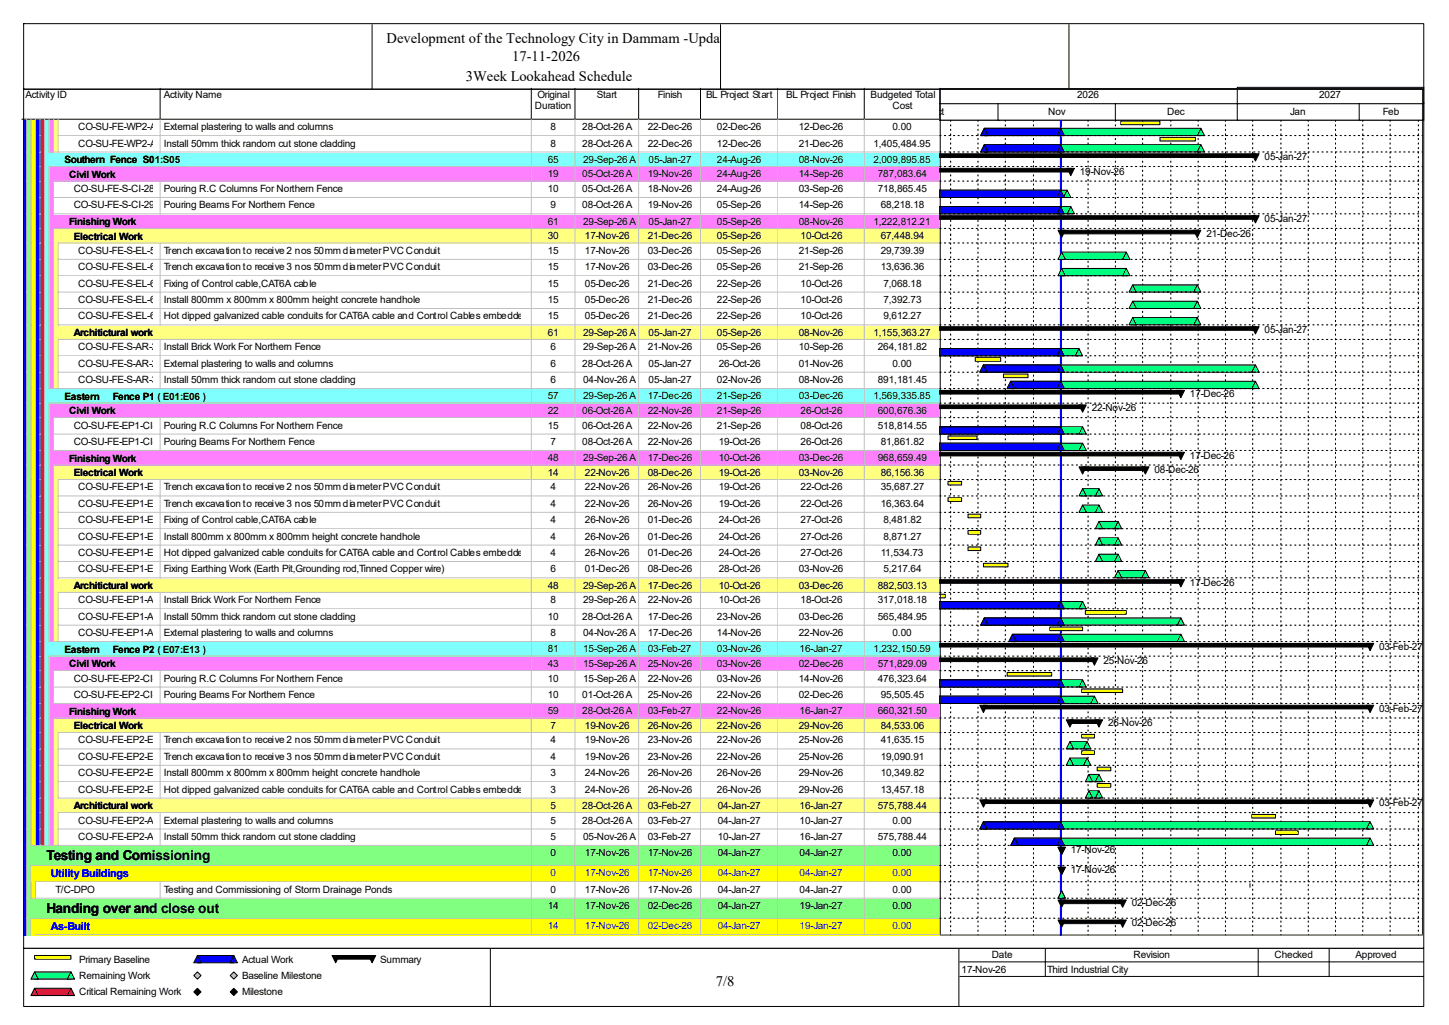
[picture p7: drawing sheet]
<svg xmlns="http://www.w3.org/2000/svg" width="420mm" height="297mm" viewBox="0 0 420 297" stroke-linecap="round" stroke-linejoin="round" font-family="sans-serif">
<defs><g id="words">
<g font-size="4.2">
<text x="112.1" y="12.4">Development of the Technology City in Dammam -Update</text>
<text x="148.5" y="17.7">17-11-2026</text>
<text x="135" y="23.5">3Week Lookahead Schedule</text>
<text x="207.5" y="285.6">7/8</text>
</g>
<g font-size="4">
<text x="13.5" y="249.2">Testing and Comissioning</text>
<text x="13.5" y="264.5">Handing over and close out</text>
</g>
<g font-size="3.2" fill="#00f">
<text x="14.8" y="254.3">Utility Buildings</text>
<text x="14.8" y="269.5">As-Built</text>
</g>
<g font-size="2.9">
<text x="7.4" y="28.4">Activity ID</text>
<text x="47.5" y="28.4">Activity Name</text>
<text x="155.8" y="28.4">Original</text>
<text x="173" y="28.4">Start</text>
<text x="190.7" y="28.4">Finish</text>
<text x="204.6" y="28.4">BL Project Start</text>
<text x="227.8" y="28.4">BL Project Finish</text>
<text x="252.3" y="28.4">Budgeted Total</text>
<text x="312.2" y="28.4">2026</text>
<text x="382.4" y="28.4">2027</text>
<text x="155.1" y="31.6">Duration</text>
<text x="258.7" y="31.6">Cost</text>
<text x="269.5" y="33.2">Oct</text>
<text x="303.8" y="33.2">Nov</text>
<text x="338.3" y="33.2">Dec</text>
<text x="373.9" y="33.2">Jan</text>
<text x="400.8" y="33.2">Feb</text>
<text x="22.7" y="37.7">CO-SU-FE-WP2-AR-230</text>
<text x="47.5" y="37.7">External plastering to walls and columns</text>
<text x="159.6" y="37.7">8</text>
<text x="168.8" y="37.7">28-Oct-26 A</text>
<text x="187.7" y="37.7">22-Dec-26</text>
<text x="207.8" y="37.7">02-Dec-26</text>
<text x="231.5" y="37.7">12-Dec-26</text>
<text x="258.7" y="37.7">0.00</text>
<text x="18.7" y="47.3">Southern Fence S01:S05</text>
<text x="22.7" y="42.5">CO-SU-FE-WP2-AR-240</text>
<text x="47.5" y="42.5">Install 50mm thick random cut stone cladding</text>
<text x="158.7" y="47.2">65</text>
<text x="159.6" y="42.5">8</text>
<text x="168.8" y="42.5">28-Oct-26 A</text>
<text x="169" y="47.2">29-Sep-26 A</text>
<text x="187.7" y="42.5">22-Dec-26</text>
<text x="188" y="47.2">05-Jan-27</text>
<text x="207.8" y="42.5">12-Dec-26</text>
<text x="207.8" y="47.2">24-Aug-26</text>
<text x="231.5" y="42.5">21-Dec-26</text>
<text x="231.5" y="47.2">08-Nov-26</text>
<text x="253.2" y="42.5">1,405,484.95</text>
<text x="253.2" y="47.2">2,009,895.85</text>
<text x="366.5" y="46.4">05-Jan-27</text>
<text x="20" y="51.5">Civil Work</text>
<text x="158.7" y="51.4">19</text>
<text x="168.8" y="51.4">05-Oct-26 A</text>
<text x="187.7" y="51.4">19-Nov-26</text>
<text x="207.8" y="51.4">24-Aug-26</text>
<text x="231.5" y="51.4">14-Sep-26</text>
<text x="254.5" y="51.4">787,083.64</text>
<text x="313" y="50.6">19-Nov-26</text>
<text x="21.4" y="55.6">CO-SU-FE-S-CI-280</text>
<text x="47.5" y="55.6">Pouring R.C Columns For Northern Fence</text>
<text x="158.7" y="55.6">10</text>
<text x="168.8" y="55.6">05-Oct-26 A</text>
<text x="187.7" y="55.6">18-Nov-26</text>
<text x="207.8" y="55.6">24-Aug-26</text>
<text x="231.5" y="55.6">03-Sep-26</text>
<text x="254.5" y="55.6">718,865.45</text>
<text x="20" y="65.2">Finishing Work</text>
<text x="21.4" y="60.4">CO-SU-FE-S-CI-290</text>
<text x="47.5" y="60.4">Pouring Beams For Northern Fence</text>
<text x="158.7" y="65.1">61</text>
<text x="159.6" y="60.4">9</text>
<text x="168.8" y="60.4">08-Oct-26 A</text>
<text x="169" y="65.1">29-Sep-26 A</text>
<text x="187.7" y="60.4">19-Nov-26</text>
<text x="188" y="65.1">05-Jan-27</text>
<text x="207.8" y="60.4">05-Sep-26</text>
<text x="207.8" y="65.1">05-Sep-26</text>
<text x="231.5" y="60.4">14-Sep-26</text>
<text x="231.5" y="65.1">08-Nov-26</text>
<text x="253.2" y="65.1">1,222,812.21</text>
<text x="255.3" y="60.4">68,218.18</text>
<text x="366.5" y="64.3">05-Jan-27</text>
<text x="21.4" y="69.4">Electrical Work</text>
<text x="158.7" y="69.3">30</text>
<text x="169.5" y="69.3">17-Nov-26</text>
<text x="187.7" y="69.3">21-Dec-26</text>
<text x="207.8" y="69.3">05-Sep-26</text>
<text x="232" y="69.3">10-Oct-26</text>
<text x="255.3" y="69.3">67,448.94</text>
<text x="349.7" y="68.5">21-Dec-26</text>
<text x="22.7" y="73.6">CO-SU-FE-S-EL-560Trench excavation to receive 2 nos 50mm diameter PVC Conduit</text>
<text x="158.7" y="73.6">15</text>
<text x="169.5" y="73.6">17-Nov-26</text>
<text x="187.7" y="73.6">03-Dec-26</text>
<text x="207.8" y="73.6">05-Sep-26</text>
<text x="231.5" y="73.6">21-Sep-26</text>
<text x="255.3" y="73.6">29,739.39</text>
<text x="22.7" y="78.3">CO-SU-FE-S-EL-620Trench excavation to receive 3 nos 50mm diameter PVC Conduit</text>
<text x="22.7" y="83.1">CO-SU-FE-S-EL-600Fixing of Control cable,CAT6A cable</text>
<text x="158.7" y="78.3">15</text>
<text x="158.7" y="83.1">15</text>
<text x="169.5" y="78.3">17-Nov-26</text>
<text x="169.5" y="83.1">05-Dec-26</text>
<text x="187.7" y="78.3">03-Dec-26</text>
<text x="187.7" y="83.1">21-Dec-26</text>
<text x="207.8" y="78.3">05-Sep-26</text>
<text x="207.8" y="83.1">22-Sep-26</text>
<text x="231.5" y="78.3">21-Sep-26</text>
<text x="232" y="83.1">10-Oct-26</text>
<text x="255.3" y="78.3">13,636.36</text>
<text x="256" y="83.1">7,068.18</text>
<text x="22.7" y="87.8">CO-SU-FE-S-EL-610Install 800mm x 800mm x 800mm height concrete handhole</text>
<text x="158.7" y="87.8">15</text>
<text x="169.5" y="87.8">05-Dec-26</text>
<text x="187.7" y="87.8">21-Dec-26</text>
<text x="207.8" y="87.8">22-Sep-26</text>
<text x="232" y="87.8">10-Oct-26</text>
<text x="256" y="87.8">7,392.73</text>
<text x="22.7" y="92.5">CO-SU-FE-S-EL-630Hot dipped galvanized cable conduits for CAT6A cable and Control Cables embedded to wall</text>
<text x="158.7" y="92.5">15</text>
<text x="169.5" y="92.5">05-Dec-26</text>
<text x="187.7" y="92.5">21-Dec-26</text>
<text x="207.8" y="92.5">22-Sep-26</text>
<text x="232" y="92.5">10-Oct-26</text>
<text x="256" y="92.5">9,612.27</text>
<text x="21.4" y="97.4">Architictural work</text>
<text x="22.7" y="101.5">CO-SU-FE-S-AR-280</text>
<text x="47.5" y="101.5">Install Brick Work For Northern Fence</text>
<text x="158.7" y="97.3">61</text>
<text x="159.6" y="101.5">6</text>
<text x="169" y="97.3">29-Sep-26 A</text>
<text x="169" y="101.5">29-Sep-26 A</text>
<text x="187.7" y="101.5">21-Nov-26</text>
<text x="188" y="97.3">05-Jan-27</text>
<text x="207.8" y="97.3">05-Sep-26</text>
<text x="207.8" y="101.5">05-Sep-26</text>
<text x="231.5" y="97.3">08-Nov-26</text>
<text x="231.5" y="101.5">10-Sep-26</text>
<text x="253.2" y="97.3">1,155,363.27</text>
<text x="254.5" y="101.5">264,181.82</text>
<text x="366.5" y="96.5">05-Jan-27</text>
<text x="22.7" y="106.3">CO-SU-FE-S-AR-290</text>
<text x="47.5" y="106.3">External plastering to walls and columns</text>
<text x="159.6" y="106.3">6</text>
<text x="168.8" y="106.3">28-Oct-26 A</text>
<text x="188" y="106.3">05-Jan-27</text>
<text x="208.3" y="106.3">26-Oct-26</text>
<text x="231.5" y="106.3">01-Nov-26</text>
<text x="258.7" y="106.3">0.00</text>
<text x="22.7" y="111">CO-SU-FE-S-AR-300</text>
<text x="47.5" y="111">Install 50mm thick random cut stone cladding</text>
<text x="159.6" y="111">6</text>
<text x="169" y="111">04-Nov-26 A</text>
<text x="188" y="111">05-Jan-27</text>
<text x="207.8" y="111">02-Nov-26</text>
<text x="231.5" y="111">08-Nov-26</text>
<text x="254.5" y="111">891,181.45</text>
<text x="18.7" y="115.8">Eastern</text>
<text x="32.7" y="115.8">Fence P1 ( E01:E06 )</text>
<text x="158.7" y="115.7">57</text>
<text x="158.7" y="120">22</text>
<text x="168.8" y="120">06-Oct-26 A</text>
<text x="169" y="115.7">29-Sep-26 A</text>
<text x="187.7" y="115.7">17-Dec-26</text>
<text x="187.7" y="120">22-Nov-26</text>
<text x="207.8" y="115.7">21-Sep-26</text>
<text x="207.8" y="120">21-Sep-26</text>
<text x="231.5" y="115.7">03-Dec-26</text>
<text x="232" y="120">26-Oct-26</text>
<text x="253.2" y="115.7">1,569,335.85</text>
<text x="254.5" y="120">600,676.36</text>
<text x="316.4" y="119.2">22-Nov-26</text>
<text x="344.9" y="115">17-Dec-26</text>
<text x="20" y="120.1">Civil Work</text>
<text x="21.4" y="124.2">CO-SU-FE-EP1-CI-330</text>
<text x="47.5" y="124.2">Pouring R.C Columns For Northern Fence</text>
<text x="158.7" y="124.2">15</text>
<text x="168.8" y="124.2">06-Oct-26 A</text>
<text x="187.7" y="124.2">22-Nov-26</text>
<text x="207.8" y="124.2">21-Sep-26</text>
<text x="232" y="124.2">08-Oct-26</text>
<text x="254.5" y="124.2">518,814.55</text>
<text x="21.4" y="128.9">CO-SU-FE-EP1-CI-340</text>
<text x="47.5" y="128.9">Pouring Beams For Northern Fence</text>
<text x="159.6" y="128.9">7</text>
<text x="168.8" y="128.9">08-Oct-26 A</text>
<text x="187.7" y="128.9">22-Nov-26</text>
<text x="208.3" y="128.9">19-Oct-26</text>
<text x="232" y="128.9">26-Oct-26</text>
<text x="255.3" y="128.9">81,861.82</text>
<text x="20" y="133.8">Finishing Work</text>
<text x="21.4" y="138">Electrical Work</text>
<text x="158.7" y="133.7">48</text>
<text x="158.7" y="137.9">14</text>
<text x="169" y="133.7">29-Sep-26 A</text>
<text x="169.5" y="137.9">22-Nov-26</text>
<text x="187.7" y="133.7">17-Dec-26</text>
<text x="187.7" y="137.9">08-Dec-26</text>
<text x="208.3" y="133.7">10-Oct-26</text>
<text x="208.3" y="137.9">19-Oct-26</text>
<text x="231.5" y="133.7">03-Dec-26</text>
<text x="231.5" y="137.9">03-Nov-26</text>
<text x="254.5" y="133.7">968,659.49</text>
<text x="255.3" y="137.9">86,156.36</text>
<text x="334.6" y="137.1">08-Dec-26</text>
<text x="344.9" y="132.9">17-Dec-26</text>
<text x="22.7" y="142.1">CO-SU-FE-EP1-EL-710</text>
<text x="47.5" y="142.1">Trench excavation to receive 2 nos 50mm diameter PVC Conduit</text>
<text x="159.6" y="142.1">4</text>
<text x="169.5" y="142.1">22-Nov-26</text>
<text x="187.7" y="142.1">26-Nov-26</text>
<text x="208.3" y="142.1">19-Oct-26</text>
<text x="232" y="142.1">22-Oct-26</text>
<text x="255.3" y="142.1">35,687.27</text>
<text x="22.7" y="146.9">CO-SU-FE-EP1-EL-770</text>
<text x="47.5" y="146.9">Trench excavation to receive 3 nos 50mm diameter PVC Conduit</text>
<text x="159.6" y="146.9">4</text>
<text x="169.5" y="146.9">22-Nov-26</text>
<text x="187.7" y="146.9">26-Nov-26</text>
<text x="208.3" y="146.9">19-Oct-26</text>
<text x="232" y="146.9">22-Oct-26</text>
<text x="255.3" y="146.9">16,363.64</text>
<text x="22.7" y="151.6">CO-SU-FE-EP1-EL-750</text>
<text x="47.5" y="151.6">Fixing of Control cable,CAT6A cable</text>
<text x="159.6" y="151.6">4</text>
<text x="169.5" y="151.6">26-Nov-26</text>
<text x="187.7" y="151.6">01-Dec-26</text>
<text x="208.3" y="151.6">24-Oct-26</text>
<text x="232" y="151.6">27-Oct-26</text>
<text x="256" y="151.6">8,481.82</text>
<text x="22.7" y="156.3">CO-SU-FE-EP1-EL-760</text>
<text x="22.7" y="161.1">CO-SU-FE-EP1-EL-780</text>
<text x="47.5" y="156.3">Install 800mm x 800mm x 800mm height concrete handhole</text>
<text x="47.5" y="161.1">Hot dipped galvanized cable conduits for CAT6A cable and Control Cables embedded to wall</text>
<text x="159.6" y="156.3">4</text>
<text x="159.6" y="161.1">4</text>
<text x="169.5" y="156.3">26-Nov-26</text>
<text x="169.5" y="161.1">26-Nov-26</text>
<text x="187.7" y="156.3">01-Dec-26</text>
<text x="187.7" y="161.1">01-Dec-26</text>
<text x="208.3" y="156.3">24-Oct-26</text>
<text x="208.3" y="161.1">24-Oct-26</text>
<text x="232" y="156.3">27-Oct-26</text>
<text x="232" y="161.1">27-Oct-26</text>
<text x="255.3" y="161.1">11,534.73</text>
<text x="256" y="156.3">8,871.27</text>
<text x="22.7" y="165.9">CO-SU-FE-EP1-EL-730</text>
<text x="47.5" y="165.9">Fixing Earthing Work (Earth Pit,Grounding rod,Tinned Copper wire)</text>
<text x="159.6" y="165.9">6</text>
<text x="169.5" y="165.9">01-Dec-26</text>
<text x="187.7" y="165.9">08-Dec-26</text>
<text x="208.3" y="165.9">28-Oct-26</text>
<text x="231.5" y="165.9">03-Nov-26</text>
<text x="256" y="165.9">5,217.64</text>
<text x="21.4" y="170.7">Architictural work</text>
<text x="158.7" y="170.6">48</text>
<text x="169" y="170.6">29-Sep-26 A</text>
<text x="187.7" y="170.6">17-Dec-26</text>
<text x="208.3" y="170.6">10-Oct-26</text>
<text x="231.5" y="170.6">03-Dec-26</text>
<text x="254.5" y="170.6">882,503.13</text>
<text x="344.9" y="169.8">17-Dec-26</text>
<text x="22.7" y="174.8">CO-SU-FE-EP1-AR-340</text>
<text x="22.7" y="179.6">CO-SU-FE-EP1-AR-360</text>
<text x="47.5" y="174.8">Install Brick Work For Northern Fence</text>
<text x="47.5" y="179.6">Install 50mm thick random cut stone cladding</text>
<text x="158.7" y="179.6">10</text>
<text x="159.6" y="174.8">8</text>
<text x="168.8" y="179.6">28-Oct-26 A</text>
<text x="169" y="174.8">29-Sep-26 A</text>
<text x="187.7" y="174.8">22-Nov-26</text>
<text x="187.7" y="179.6">17-Dec-26</text>
<text x="207.8" y="179.6">23-Nov-26</text>
<text x="208.3" y="174.8">10-Oct-26</text>
<text x="231.5" y="179.6">03-Dec-26</text>
<text x="232" y="174.8">18-Oct-26</text>
<text x="254.5" y="174.8">317,018.18</text>
<text x="254.5" y="179.6">565,484.95</text>
<text x="22.7" y="184.3">CO-SU-FE-EP1-AR-350</text>
<text x="47.5" y="184.3">External plastering to walls and columns</text>
<text x="159.6" y="184.3">8</text>
<text x="169" y="184.3">04-Nov-26 A</text>
<text x="187.7" y="184.3">17-Dec-26</text>
<text x="207.8" y="184.3">14-Nov-26</text>
<text x="231.5" y="184.3">22-Nov-26</text>
<text x="258.7" y="184.3">0.00</text>
<text x="18.7" y="189.1">Eastern</text>
<text x="32.7" y="189.1">Fence P2 ( E07:E13 )</text>
<text x="158.7" y="189.1">81</text>
<text x="169" y="189.1">15-Sep-26 A</text>
<text x="187.7" y="189.1">03-Feb-27</text>
<text x="207.8" y="189.1">03-Nov-26</text>
<text x="231.8" y="189.1">16-Jan-27</text>
<text x="253.2" y="189.1">1,232,150.59</text>
<text x="399.8" y="188.3">03-Feb-27</text>
<text x="20" y="193.4">Civil Work</text>
<text x="21.4" y="197.5">CO-SU-FE-EP2-CI-380</text>
<text x="47.5" y="197.5">Pouring R.C Columns For Northern Fence</text>
<text x="158.7" y="193.3">43</text>
<text x="158.7" y="197.5">10</text>
<text x="169" y="193.3">15-Sep-26 A</text>
<text x="169" y="197.5">15-Sep-26 A</text>
<text x="187.7" y="193.3">25-Nov-26</text>
<text x="187.7" y="197.5">22-Nov-26</text>
<text x="207.8" y="193.3">03-Nov-26</text>
<text x="207.8" y="197.5">03-Nov-26</text>
<text x="231.5" y="193.3">02-Dec-26</text>
<text x="231.5" y="197.5">14-Nov-26</text>
<text x="254.5" y="193.3">571,829.09</text>
<text x="254.5" y="197.5">476,323.64</text>
<text x="319.9" y="192.5">25-Nov-26</text>
<text x="21.4" y="202.2">CO-SU-FE-EP2-CI-390</text>
<text x="47.5" y="202.2">Pouring Beams For Northern Fence</text>
<text x="158.7" y="202.2">10</text>
<text x="168.8" y="202.2">01-Oct-26 A</text>
<text x="187.7" y="202.2">25-Nov-26</text>
<text x="207.8" y="202.2">22-Nov-26</text>
<text x="231.5" y="202.2">02-Dec-26</text>
<text x="255.3" y="202.2">95,505.45</text>
<text x="20" y="207.1">Finishing Work</text>
<text x="158.7" y="207">59</text>
<text x="168.8" y="207">28-Oct-26 A</text>
<text x="187.7" y="207">03-Feb-27</text>
<text x="207.8" y="207">22-Nov-26</text>
<text x="231.8" y="207">16-Jan-27</text>
<text x="254.5" y="207">660,321.50</text>
<text x="399.8" y="206.2">03-Feb-27</text>
<text x="21.4" y="211.3">Electrical Work</text>
<text x="22.7" y="215.4">CO-SU-FE-EP2-EL-860</text>
<text x="47.5" y="215.4">Trench excavation to receive 2 nos 50mm diameter PVC Conduit</text>
<text x="159.6" y="211.2">7</text>
<text x="159.6" y="215.4">4</text>
<text x="169.5" y="211.2">19-Nov-26</text>
<text x="169.5" y="215.4">19-Nov-26</text>
<text x="187.7" y="211.2">26-Nov-26</text>
<text x="187.7" y="215.4">23-Nov-26</text>
<text x="207.8" y="211.2">22-Nov-26</text>
<text x="207.8" y="215.4">22-Nov-26</text>
<text x="231.5" y="211.2">29-Nov-26</text>
<text x="231.5" y="215.4">25-Nov-26</text>
<text x="255.3" y="211.2">84,533.06</text>
<text x="255.3" y="215.4">41,635.15</text>
<text x="321.2" y="210.4">26-Nov-26</text>
<text x="22.7" y="220.2">CO-SU-FE-EP2-EL-920</text>
<text x="47.5" y="220.2">Trench excavation to receive 3 nos 50mm diameter PVC Conduit</text>
<text x="159.6" y="220.2">4</text>
<text x="169.5" y="220.2">19-Nov-26</text>
<text x="187.7" y="220.2">23-Nov-26</text>
<text x="207.8" y="220.2">22-Nov-26</text>
<text x="231.5" y="220.2">25-Nov-26</text>
<text x="255.3" y="220.2">19,090.91</text>
<text x="22.7" y="224.9">CO-SU-FE-EP2-EL-910</text>
<text x="47.5" y="224.9">Install 800mm x 800mm x 800mm height concrete handhole</text>
<text x="159.6" y="224.9">3</text>
<text x="169.5" y="224.9">24-Nov-26</text>
<text x="187.7" y="224.9">26-Nov-26</text>
<text x="207.8" y="224.9">26-Nov-26</text>
<text x="231.5" y="224.9">29-Nov-26</text>
<text x="255.3" y="224.9">10,349.82</text>
<text x="22.7" y="229.7">CO-SU-FE-EP2-EL-930</text>
<text x="47.5" y="229.7">Hot dipped galvanized cable conduits for CAT6A cable and Control Cables embedded to wall</text>
<text x="159.6" y="229.7">3</text>
<text x="169.5" y="229.7">24-Nov-26</text>
<text x="187.7" y="229.7">26-Nov-26</text>
<text x="207.8" y="229.7">26-Nov-26</text>
<text x="231.5" y="229.7">29-Nov-26</text>
<text x="255.3" y="229.7">13,457.18</text>
<text x="399.8" y="233.6">03-Feb-27</text>
<text x="21.4" y="234.5">Architictural work</text>
<text x="22.7" y="238.6">CO-SU-FE-EP2-AR-410</text>
<text x="47.5" y="238.6">External plastering to walls and columns</text>
<text x="159.6" y="234.4">5</text>
<text x="159.6" y="238.6">5</text>
<text x="168.8" y="234.4">28-Oct-26 A</text>
<text x="168.8" y="238.6">28-Oct-26 A</text>
<text x="187.7" y="234.4">03-Feb-27</text>
<text x="187.7" y="238.6">03-Feb-27</text>
<text x="208.1" y="234.4">04-Jan-27</text>
<text x="208.1" y="238.6">04-Jan-27</text>
<text x="231.8" y="234.4">16-Jan-27</text>
<text x="231.8" y="238.6">10-Jan-27</text>
<text x="254.5" y="234.4">575,788.44</text>
<text x="258.7" y="238.6">0.00</text>
<text x="22.7" y="243.4">CO-SU-FE-EP2-AR-420</text>
<text x="47.5" y="243.4">Install 50mm thick random cut stone cladding</text>
<text x="159.6" y="243.4">5</text>
<text x="169" y="243.4">05-Nov-26 A</text>
<text x="187.7" y="243.4">03-Feb-27</text>
<text x="208.1" y="243.4">10-Jan-27</text>
<text x="231.8" y="243.4">16-Jan-27</text>
<text x="254.5" y="243.4">575,788.44</text>
<text x="159.6" y="248.1">0</text>
<text x="169.5" y="248.1">17-Nov-26</text>
<text x="187.7" y="248.1">17-Nov-26</text>
<text x="208.1" y="248.1">04-Jan-27</text>
<text x="231.8" y="248.1">04-Jan-27</text>
<text x="258.7" y="248.1">0.00</text>
<text x="310.3" y="247.3">17-Nov-26</text>
<text x="310.3" y="253.1">17-Nov-26</text>
<text x="16.1" y="258.7">T/C-DPO</text>
<text x="47.5" y="258.7">Testing and Commissioning of Storm Drainage Ponds</text>
<text x="158.7" y="263.4">14</text>
<text x="159.6" y="258.7">0</text>
<text x="169.5" y="258.7">17-Nov-26</text>
<text x="169.5" y="263.4">17-Nov-26</text>
<text x="187.7" y="258.7">17-Nov-26</text>
<text x="187.7" y="263.4">02-Dec-26</text>
<text x="208.1" y="258.7">04-Jan-27</text>
<text x="208.1" y="263.4">04-Jan-27</text>
<text x="231.8" y="258.7">04-Jan-27</text>
<text x="231.8" y="263.4">19-Jan-27</text>
<text x="258.7" y="258.7">0.00</text>
<text x="258.7" y="263.4">0.00</text>
<text x="328" y="262.6">02-Dec-26</text>
<text x="328" y="268.4">02-Dec-26</text>
<text x="22.9" y="279">Primary Baseline</text>
<text x="70.1" y="279">Actual Work</text>
<text x="110.2" y="279">Summary</text>
<text x="278.7" y="281.9">17-Nov-26</text>
<text x="287.4" y="277.7">Date</text>
<text x="303.5" y="281.9">Third Industrial City</text>
<text x="328.5" y="277.7">Revision</text>
<text x="369.4" y="277.7">Checked</text>
<text x="392.9" y="277.7">Approved</text>
<text x="22.9" y="283.7">Remaining Work</text>
<text x="70.1" y="283.7">Baseline Milestone</text>
<text x="22.9" y="288.5">Critical Remaining Work</text>
<text x="70.1" y="288.5">Milestone</text>
</g>
<g font-size="2.9" fill="#00f">
<text x="159.6" y="253.9">0</text>
<text x="169.5" y="253.9">17-Nov-26</text>
<text x="187.7" y="253.9">17-Nov-26</text>
<text x="208.1" y="253.9">04-Jan-27</text>
<text x="231.8" y="253.9">04-Jan-27</text>
<text x="258.7" y="253.9">0.00</text>
<text x="158.7" y="269.2">14</text>
<text x="169.5" y="269.2">17-Nov-26</text>
<text x="187.7" y="269.2">02-Dec-26</text>
<text x="208.1" y="269.2">04-Jan-27</text>
<text x="231.8" y="269.2">19-Jan-27</text>
<text x="258.7" y="269.2">0.00</text>
</g>
</g></defs>
<path d="M46.4 25.6v8.9h-40.1" fill="none" stroke="#000" stroke-width=".29"/>
<path d="M46.7 25.6h107.6v9.2h-107.6z" fill="#fff"/>
<path d="M154 25.6v8.9h-107.6" fill="none" stroke="#000" stroke-width=".29"/>
<path d="M154.3 25.6h12.6v9.2h-12.6z" fill="#fff"/>
<path d="M166.7 25.6v8.9h-12.7" fill="none" stroke="#000" stroke-width=".29"/>
<path d="M166.9 25.6h18.5v9.2h-18.5z" fill="#fff"/>
<path d="M185.1 25.6v8.9h-18.4" fill="none" stroke="#000" stroke-width=".29"/>
<path d="M185.4 25.6h17.9v9.2h-17.9z" fill="#fff"/>
<path d="M203 25.6v8.9h-17.9" fill="none" stroke="#000" stroke-width=".29"/>
<path d="M203.3 25.6h22.4v9.2h-22.4z" fill="#fff"/>
<path d="M225.5 25.6v8.9h-22.5" fill="none" stroke="#000" stroke-width=".29"/>
<path d="M225.7 25.6h25.1v9.2h-25.1z" fill="#fff"/>
<path d="M250.5 25.6v8.9h-25" fill="none" stroke="#000" stroke-width=".29"/>
<path d="M250.8 25.6h21.9v9.2h-21.9z" fill="#fff"/>
<path d="M272.4 25.6v8.9h-21.9" fill="none" stroke="#000" stroke-width=".29"/>
<path d="M6.6 34.8h1.3v4.7h-1.3z" fill="#00f"/>
<path d="M7.6 34.5v5.1" fill="none" stroke="#c0c0c0" stroke-width=".29"/>
<path d="M7.9 34.8h1.3v4.7h-1.3z" fill="#80ff80"/>
<path d="M9 34.5v5.1" fill="none" stroke="#c0c0c0" stroke-width=".29"/>
<path d="M9.2 34.8h1.3v4.7h-1.3z" fill="#ff0"/>
<path d="M10.3 34.5v5.1" fill="none" stroke="#c0c0c0" stroke-width=".29"/>
<path d="M10.5 34.8h1.4v4.7h-1.4z" fill="#00f"/>
<path d="M11.6 34.5v5.1" fill="none" stroke="#c0c0c0" stroke-width=".29"/>
<path d="M11.9 34.8h1.3v4.7h-1.3z" fill="#f00"/>
<path d="M12.9 34.5v5.1" fill="none" stroke="#c0c0c0" stroke-width=".29"/>
<path d="M13.2 34.8h1.3v4.7h-1.3z" fill="#80ffff"/>
<path d="M14.2 34.5v5.1" fill="none" stroke="#c0c0c0" stroke-width=".29"/>
<path d="M14.5 34.8h1.3v4.7h-1.3z" fill="#ff80ff"/>
<path d="M15.6 34.5v5.1" fill="none" stroke="#c0c0c0" stroke-width=".29"/>
<path d="M15.8 34.8h1.3v4.7h-1.3z" fill="#ffff80"/>
<path d="M16.9 34.5v5.1" fill="none" stroke="#c0c0c0" stroke-width=".29"/>
<path d="M17.1 34.8h29.6v4.7h-29.6z" fill="#fff"/>
<path d="M16.9 39.3h29.8M46.4 34.5v5.1" fill="none" stroke="#c0c0c0" stroke-width=".29"/>
<path d="M46.7 34.8h107.6v4.7h-107.6z" fill="#fff"/>
<path d="M154 34.5v4.8h-107.3" fill="none" stroke="#c0c0c0" stroke-width=".29"/>
<path d="M154.3 34.8h12.6v4.7h-12.6z" fill="#fff"/>
<path d="M166.7 34.5v4.8h-12.4" fill="none" stroke="#c0c0c0" stroke-width=".29"/>
<path d="M166.9 34.8h18.5v4.7h-18.5z" fill="#fff"/>
<path d="M185.1 34.5v4.8h-18.2" fill="none" stroke="#c0c0c0" stroke-width=".29"/>
<path d="M185.4 34.8h17.9v4.7h-17.9z" fill="#fff"/>
<path d="M203 34.5v4.8h-17.6" fill="none" stroke="#c0c0c0" stroke-width=".29"/>
<path d="M203.3 34.8h22.4v4.7h-22.4z" fill="#fff"/>
<path d="M225.5 34.5v4.8h-22.2" fill="none" stroke="#c0c0c0" stroke-width=".29"/>
<path d="M225.7 34.8h25.1v4.7h-25.1z" fill="#fff"/>
<path d="M250.5 34.5v4.8h-24.8" fill="none" stroke="#c0c0c0" stroke-width=".29"/>
<path d="M250.8 34.8h21.9v4.7h-21.9z" fill="#fff"/>
<path d="M272.4 34.5v4.8h-21.6" fill="none" stroke="#c0c0c0" stroke-width=".29"/>
<path d="M6.6 39.5h1.3v4.8h-1.3z" fill="#00f"/>
<path d="M7.6 39.3v5" fill="none" stroke="#c0c0c0" stroke-width=".29"/>
<path d="M7.9 39.5h1.3v4.8h-1.3z" fill="#80ff80"/>
<path d="M9 39.3v5" fill="none" stroke="#c0c0c0" stroke-width=".29"/>
<path d="M9.2 39.5h1.3v4.8h-1.3z" fill="#ff0"/>
<path d="M10.3 39.3v5" fill="none" stroke="#c0c0c0" stroke-width=".29"/>
<path d="M10.5 39.5h1.4v4.8h-1.4z" fill="#00f"/>
<path d="M11.6 39.3v5" fill="none" stroke="#c0c0c0" stroke-width=".29"/>
<path d="M11.9 39.5h1.3v4.8h-1.3z" fill="#f00"/>
<path d="M12.9 39.3v5" fill="none" stroke="#c0c0c0" stroke-width=".29"/>
<path d="M13.2 39.5h1.3v4.8h-1.3z" fill="#80ffff"/>
<path d="M14.2 39.3v5" fill="none" stroke="#c0c0c0" stroke-width=".29"/>
<path d="M14.5 39.5h1.3v4.8h-1.3z" fill="#ff80ff"/>
<path d="M15.6 39.3v5M14.2 44h1.6" fill="none" stroke="#c0c0c0" stroke-width=".29"/>
<path d="M15.8 39.5h1.3v4.8h-1.3z" fill="#ffff80"/>
<path d="M16.9 39.3v5M15.6 44h1.5" fill="none" stroke="#c0c0c0" stroke-width=".29"/>
<path d="M17.1 39.5h29.6v4.8h-29.6z" fill="#fff"/>
<path d="M46.4 39.3v5M16.9 44h29.8" fill="none" stroke="#c0c0c0" stroke-width=".29"/>
<path d="M46.7 39.5h107.6v4.8h-107.6z" fill="#fff"/>
<path d="M154 39.3v4.7h-107.3" fill="none" stroke="#c0c0c0" stroke-width=".29"/>
<path d="M154.3 39.5h12.6v4.8h-12.6z" fill="#fff"/>
<path d="M166.7 39.3v4.7h-12.4" fill="none" stroke="#c0c0c0" stroke-width=".29"/>
<path d="M166.9 39.5h18.5v4.8h-18.5z" fill="#fff"/>
<path d="M185.1 39.3v4.7h-18.2" fill="none" stroke="#c0c0c0" stroke-width=".29"/>
<path d="M185.4 39.5h17.9v4.8h-17.9z" fill="#fff"/>
<path d="M203 39.3v4.7h-17.6" fill="none" stroke="#c0c0c0" stroke-width=".29"/>
<path d="M203.3 39.5h22.4v4.8h-22.4z" fill="#fff"/>
<path d="M225.5 39.3v4.7h-22.2" fill="none" stroke="#c0c0c0" stroke-width=".29"/>
<path d="M225.7 39.5h25.1v4.8h-25.1z" fill="#fff"/>
<path d="M250.5 39.3v4.7h-24.8" fill="none" stroke="#c0c0c0" stroke-width=".29"/>
<path d="M250.8 39.5h21.9v4.8h-21.9z" fill="#fff"/>
<path d="M272.4 39.3v4.7h-21.6" fill="none" stroke="#c0c0c0" stroke-width=".29"/>
<path d="M6.6 44.3h1.3v4.2h-1.3z" fill="#00f"/>
<path d="M7.6 44v4.5" fill="none" stroke="#c0c0c0" stroke-width=".29"/>
<path d="M7.9 44.3h1.3v4.2h-1.3z" fill="#80ff80"/>
<path d="M9 44v4.5" fill="none" stroke="#c0c0c0" stroke-width=".29"/>
<path d="M9.2 44.3h1.3v4.2h-1.3z" fill="#ff0"/>
<path d="M10.3 44v4.5" fill="none" stroke="#c0c0c0" stroke-width=".29"/>
<path d="M10.5 44.3h1.4v4.2h-1.4z" fill="#00f"/>
<path d="M11.6 44v4.5" fill="none" stroke="#c0c0c0" stroke-width=".29"/>
<path d="M11.9 44.3h1.3v4.2h-1.3z" fill="#f00"/>
<path d="M12.9 44v4.5" fill="none" stroke="#c0c0c0" stroke-width=".29"/>
<path d="M13.2 44.3h33.5v4.2h-33.5z" fill="#80ffff"/>
<path d="M14.2 48.3h32.5" fill="none" stroke="#c0c0c0" stroke-width=".29"/>
<path d="M46.7 44.3h107.6v4.2h-107.6z" fill="#80ffff"/>
<path d="M154 44v4.3h-107.3" fill="none" stroke="#c0c0c0" stroke-width=".29"/>
<path d="M154.3 44.3h12.6v4.2h-12.6z" fill="#80ffff"/>
<path d="M166.7 44v4.3h-12.4" fill="none" stroke="#c0c0c0" stroke-width=".29"/>
<path d="M166.9 44.3h18.5v4.2h-18.5z" fill="#80ffff"/>
<path d="M185.1 44v4.3h-18.2" fill="none" stroke="#c0c0c0" stroke-width=".29"/>
<path d="M185.4 44.3h17.9v4.2h-17.9z" fill="#80ffff"/>
<path d="M203 44v4.3h-17.6" fill="none" stroke="#c0c0c0" stroke-width=".29"/>
<path d="M203.3 44.3h22.4v4.2h-22.4z" fill="#80ffff"/>
<path d="M225.5 44v4.3h-22.2" fill="none" stroke="#c0c0c0" stroke-width=".29"/>
<path d="M225.7 44.3h25.1v4.2h-25.1z" fill="#80ffff"/>
<path d="M250.5 44v4.3h-24.8" fill="none" stroke="#c0c0c0" stroke-width=".29"/>
<path d="M250.8 44.3h21.9v4.2h-21.9z" fill="#80ffff"/>
<path d="M272.4 44v4.3h-21.6" fill="none" stroke="#c0c0c0" stroke-width=".29"/>
<path d="M6.6 48.5h1.3v4.2h-1.3z" fill="#00f"/>
<path d="M7.6 48.3v4.4" fill="none" stroke="#c0c0c0" stroke-width=".29"/>
<path d="M7.9 48.5h1.3v4.2h-1.3z" fill="#80ff80"/>
<path d="M9 48.3v4.4" fill="none" stroke="#c0c0c0" stroke-width=".29"/>
<path d="M9.2 48.5h1.3v4.2h-1.3z" fill="#ff0"/>
<path d="M10.3 48.3v4.4" fill="none" stroke="#c0c0c0" stroke-width=".29"/>
<path d="M10.5 48.5h1.4v4.2h-1.4z" fill="#00f"/>
<path d="M11.6 48.3v4.4" fill="none" stroke="#c0c0c0" stroke-width=".29"/>
<path d="M11.9 48.5h1.3v4.2h-1.3z" fill="#f00"/>
<path d="M12.9 48.3v4.4" fill="none" stroke="#c0c0c0" stroke-width=".29"/>
<path d="M13.2 48.5h1.3v4.2h-1.3z" fill="#80ffff"/>
<path d="M14.2 48.3v4.4" fill="none" stroke="#c0c0c0" stroke-width=".29"/>
<path d="M14.5 48.5h32.2v4.2h-32.2z" fill="#ff80ff"/>
<path d="M15.6 52.5h31.1" fill="none" stroke="#c0c0c0" stroke-width=".29"/>
<path d="M46.7 48.5h107.6v4.2h-107.6z" fill="#ff80ff"/>
<path d="M154 48.3v4.2h-107.3" fill="none" stroke="#c0c0c0" stroke-width=".29"/>
<path d="M154.3 48.5h12.6v4.2h-12.6z" fill="#ff80ff"/>
<path d="M166.7 48.3v4.2h-12.4" fill="none" stroke="#c0c0c0" stroke-width=".29"/>
<path d="M166.9 48.5h18.5v4.2h-18.5z" fill="#ff80ff"/>
<path d="M185.1 48.3v4.2h-18.2" fill="none" stroke="#c0c0c0" stroke-width=".29"/>
<path d="M185.4 48.5h17.9v4.2h-17.9z" fill="#ff80ff"/>
<path d="M203 48.3v4.2h-17.6" fill="none" stroke="#c0c0c0" stroke-width=".29"/>
<path d="M203.3 48.5h22.4v4.2h-22.4z" fill="#ff80ff"/>
<path d="M225.5 48.3v4.2h-22.2" fill="none" stroke="#c0c0c0" stroke-width=".29"/>
<path d="M225.7 48.5h25.1v4.2h-25.1z" fill="#ff80ff"/>
<path d="M250.5 48.3v4.2h-24.8" fill="none" stroke="#c0c0c0" stroke-width=".29"/>
<path d="M250.8 48.5h21.9v4.2h-21.9z" fill="#ff80ff"/>
<path d="M272.4 48.3v4.2h-21.6" fill="none" stroke="#c0c0c0" stroke-width=".29"/>
<path d="M6.6 52.7h1.3v4.8h-1.3z" fill="#00f"/>
<path d="M7.6 52.5v5" fill="none" stroke="#c0c0c0" stroke-width=".29"/>
<path d="M7.9 52.7h1.3v4.8h-1.3z" fill="#80ff80"/>
<path d="M9 52.5v5" fill="none" stroke="#c0c0c0" stroke-width=".29"/>
<path d="M9.2 52.7h1.3v4.8h-1.3z" fill="#ff0"/>
<path d="M10.3 52.5v5" fill="none" stroke="#c0c0c0" stroke-width=".29"/>
<path d="M10.5 52.7h1.4v4.8h-1.4z" fill="#00f"/>
<path d="M11.6 52.5v5" fill="none" stroke="#c0c0c0" stroke-width=".29"/>
<path d="M11.9 52.7h1.3v4.8h-1.3z" fill="#f00"/>
<path d="M12.9 52.5v5" fill="none" stroke="#c0c0c0" stroke-width=".29"/>
<path d="M13.2 52.7h1.3v4.8h-1.3z" fill="#80ffff"/>
<path d="M14.2 52.5v5" fill="none" stroke="#c0c0c0" stroke-width=".29"/>
<path d="M14.5 52.7h1.3v4.8h-1.3z" fill="#ff80ff"/>
<path d="M15.6 52.5v5" fill="none" stroke="#c0c0c0" stroke-width=".29"/>
<path d="M15.8 52.7h30.9v4.8h-30.9z" fill="#fff"/>
<path d="M15.6 57.2h31.1M46.4 52.5v5" fill="none" stroke="#c0c0c0" stroke-width=".29"/>
<path d="M46.7 52.7h107.6v4.8h-107.6z" fill="#fff"/>
<path d="M154 52.5v4.7h-107.3" fill="none" stroke="#c0c0c0" stroke-width=".29"/>
<path d="M154.3 52.7h12.6v4.8h-12.6z" fill="#fff"/>
<path d="M166.7 52.5v4.7h-12.4" fill="none" stroke="#c0c0c0" stroke-width=".29"/>
<path d="M166.9 52.7h18.5v4.8h-18.5z" fill="#fff"/>
<path d="M185.1 52.5v4.7h-18.2" fill="none" stroke="#c0c0c0" stroke-width=".29"/>
<path d="M185.4 52.7h17.9v4.8h-17.9z" fill="#fff"/>
<path d="M203 52.5v4.7h-17.6" fill="none" stroke="#c0c0c0" stroke-width=".29"/>
<path d="M203.3 52.7h22.4v4.8h-22.4z" fill="#fff"/>
<path d="M225.5 52.5v4.7h-22.2" fill="none" stroke="#c0c0c0" stroke-width=".29"/>
<path d="M225.7 52.7h25.1v4.8h-25.1z" fill="#fff"/>
<path d="M250.5 52.5v4.7h-24.8" fill="none" stroke="#c0c0c0" stroke-width=".29"/>
<path d="M250.8 52.7h21.9v4.8h-21.9z" fill="#fff"/>
<path d="M272.4 52.5v4.7h-21.6" fill="none" stroke="#c0c0c0" stroke-width=".29"/>
<path d="M6.6 57.5h1.3v4.7h-1.3z" fill="#00f"/>
<path d="M7.6 57.2v5" fill="none" stroke="#c0c0c0" stroke-width=".29"/>
<path d="M7.9 57.5h1.3v4.7h-1.3z" fill="#80ff80"/>
<path d="M9 57.2v5" fill="none" stroke="#c0c0c0" stroke-width=".29"/>
<path d="M9.2 57.5h1.3v4.7h-1.3z" fill="#ff0"/>
<path d="M10.3 57.2v5" fill="none" stroke="#c0c0c0" stroke-width=".29"/>
<path d="M10.5 57.5h1.4v4.7h-1.4z" fill="#00f"/>
<path d="M11.6 57.2v5" fill="none" stroke="#c0c0c0" stroke-width=".29"/>
<path d="M11.9 57.5h1.3v4.7h-1.3z" fill="#f00"/>
<path d="M12.9 57.2v5" fill="none" stroke="#c0c0c0" stroke-width=".29"/>
<path d="M13.2 57.5h1.3v4.7h-1.3z" fill="#80ffff"/>
<path d="M14.2 57.2v5" fill="none" stroke="#c0c0c0" stroke-width=".29"/>
<path d="M14.5 57.5h1.3v4.7h-1.3z" fill="#ff80ff"/>
<path d="M15.6 57.2v5" fill="none" stroke="#c0c0c0" stroke-width=".29"/>
<path d="M15.8 57.5h30.9v4.7h-30.9z" fill="#fff"/>
<path d="M46.4 57.2v5M15.6 62h31.1" fill="none" stroke="#c0c0c0" stroke-width=".29"/>
<path d="M46.7 57.5h107.6v4.7h-107.6z" fill="#fff"/>
<path d="M154 57.2v4.8h-107.3" fill="none" stroke="#c0c0c0" stroke-width=".29"/>
<path d="M154.3 57.5h12.6v4.7h-12.6z" fill="#fff"/>
<path d="M166.7 57.2v4.8h-12.4" fill="none" stroke="#c0c0c0" stroke-width=".29"/>
<path d="M166.9 57.5h18.5v4.7h-18.5z" fill="#fff"/>
<path d="M185.1 57.2v4.8h-18.2" fill="none" stroke="#c0c0c0" stroke-width=".29"/>
<path d="M185.4 57.5h17.9v4.7h-17.9z" fill="#fff"/>
<path d="M203 57.2v4.8h-17.6" fill="none" stroke="#c0c0c0" stroke-width=".29"/>
<path d="M203.3 57.5h22.4v4.7h-22.4z" fill="#fff"/>
<path d="M225.5 57.2v4.8h-22.2" fill="none" stroke="#c0c0c0" stroke-width=".29"/>
<path d="M225.7 57.5h25.1v4.7h-25.1z" fill="#fff"/>
<path d="M250.5 57.2v4.8h-24.8" fill="none" stroke="#c0c0c0" stroke-width=".29"/>
<path d="M250.8 57.5h21.9v4.7h-21.9z" fill="#fff"/>
<path d="M272.4 57.2v4.8h-21.6" fill="none" stroke="#c0c0c0" stroke-width=".29"/>
<path d="M6.6 62.2h1.3v4.3h-1.3z" fill="#00f"/>
<path d="M7.6 62v4.5" fill="none" stroke="#c0c0c0" stroke-width=".29"/>
<path d="M7.9 62.2h1.3v4.3h-1.3z" fill="#80ff80"/>
<path d="M9 62v4.5" fill="none" stroke="#c0c0c0" stroke-width=".29"/>
<path d="M9.2 62.2h1.3v4.3h-1.3z" fill="#ff0"/>
<path d="M10.3 62v4.5" fill="none" stroke="#c0c0c0" stroke-width=".29"/>
<path d="M10.5 62.2h1.4v4.3h-1.4z" fill="#00f"/>
<path d="M11.6 62v4.5" fill="none" stroke="#c0c0c0" stroke-width=".29"/>
<path d="M11.9 62.2h1.3v4.3h-1.3z" fill="#f00"/>
<path d="M12.9 62v4.5" fill="none" stroke="#c0c0c0" stroke-width=".29"/>
<path d="M13.2 62.2h1.3v4.3h-1.3z" fill="#80ffff"/>
<path d="M14.2 62v4.5" fill="none" stroke="#c0c0c0" stroke-width=".29"/>
<path d="M14.5 62.2h32.2v4.3h-32.2z" fill="#ff80ff"/>
<path d="M15.6 66.2h31.1" fill="none" stroke="#c0c0c0" stroke-width=".29"/>
<path d="M46.7 62.2h107.6v4.3h-107.6z" fill="#ff80ff"/>
<path d="M154 62v4.2h-107.3" fill="none" stroke="#c0c0c0" stroke-width=".29"/>
<path d="M154.3 62.2h12.6v4.3h-12.6z" fill="#ff80ff"/>
<path d="M166.7 62v4.2h-12.4" fill="none" stroke="#c0c0c0" stroke-width=".29"/>
<path d="M166.9 62.2h18.5v4.3h-18.5z" fill="#ff80ff"/>
<path d="M185.1 62v4.2h-18.2" fill="none" stroke="#c0c0c0" stroke-width=".29"/>
<path d="M185.4 62.2h17.9v4.3h-17.9z" fill="#ff80ff"/>
<path d="M203 62v4.2h-17.6" fill="none" stroke="#c0c0c0" stroke-width=".29"/>
<path d="M203.3 62.2h22.4v4.3h-22.4z" fill="#ff80ff"/>
<path d="M225.5 62v4.2h-22.2" fill="none" stroke="#c0c0c0" stroke-width=".29"/>
<path d="M225.7 62.2h25.1v4.3h-25.1z" fill="#ff80ff"/>
<path d="M250.5 62v4.2h-24.8" fill="none" stroke="#c0c0c0" stroke-width=".29"/>
<path d="M250.8 62.2h21.9v4.3h-21.9z" fill="#ff80ff"/>
<path d="M272.4 62v4.2h-21.6" fill="none" stroke="#c0c0c0" stroke-width=".29"/>
<path d="M6.6 66.5h1.3v4.2h-1.3z" fill="#00f"/>
<path d="M7.6 66.2v4.5" fill="none" stroke="#c0c0c0" stroke-width=".29"/>
<path d="M7.9 66.5h1.3v4.2h-1.3z" fill="#80ff80"/>
<path d="M9 66.2v4.5" fill="none" stroke="#c0c0c0" stroke-width=".29"/>
<path d="M9.2 66.5h1.3v4.2h-1.3z" fill="#ff0"/>
<path d="M10.3 66.2v4.5" fill="none" stroke="#c0c0c0" stroke-width=".29"/>
<path d="M10.5 66.5h1.4v4.2h-1.4z" fill="#00f"/>
<path d="M11.6 66.2v4.5" fill="none" stroke="#c0c0c0" stroke-width=".29"/>
<path d="M11.9 66.5h1.3v4.2h-1.3z" fill="#f00"/>
<path d="M12.9 66.2v4.5" fill="none" stroke="#c0c0c0" stroke-width=".29"/>
<path d="M13.2 66.5h1.3v4.2h-1.3z" fill="#80ffff"/>
<path d="M14.2 66.2v4.5" fill="none" stroke="#c0c0c0" stroke-width=".29"/>
<path d="M14.5 66.5h1.3v4.2h-1.3z" fill="#ff80ff"/>
<path d="M15.6 66.2v4.5" fill="none" stroke="#c0c0c0" stroke-width=".29"/>
<path d="M15.8 66.5h30.9v4.2h-30.9z" fill="#ffff80"/>
<path d="M16.9 70.4h29.8" fill="none" stroke="#c0c0c0" stroke-width=".29"/>
<path d="M46.7 66.5h107.6v4.2h-107.6z" fill="#ffff80"/>
<path d="M154 66.2v4.2h-107.3" fill="none" stroke="#c0c0c0" stroke-width=".29"/>
<path d="M154.3 66.5h12.6v4.2h-12.6z" fill="#ffff80"/>
<path d="M166.7 66.2v4.2h-12.4" fill="none" stroke="#c0c0c0" stroke-width=".29"/>
<path d="M166.9 66.5h18.5v4.2h-18.5z" fill="#ffff80"/>
<path d="M185.1 66.2v4.2h-18.2" fill="none" stroke="#c0c0c0" stroke-width=".29"/>
<path d="M185.4 66.5h17.9v4.2h-17.9z" fill="#ffff80"/>
<path d="M203 66.2v4.2h-17.6" fill="none" stroke="#c0c0c0" stroke-width=".29"/>
<path d="M203.3 66.5h22.4v4.2h-22.4z" fill="#ffff80"/>
<path d="M225.5 66.2v4.2h-22.2" fill="none" stroke="#c0c0c0" stroke-width=".29"/>
<path d="M225.7 66.5h25.1v4.2h-25.1z" fill="#ffff80"/>
<path d="M250.5 66.2v4.2h-24.8" fill="none" stroke="#c0c0c0" stroke-width=".29"/>
<path d="M250.8 66.5h21.9v4.2h-21.9z" fill="#ffff80"/>
<path d="M272.4 66.2v4.2h-21.6" fill="none" stroke="#c0c0c0" stroke-width=".29"/>
<path d="M6.6 70.7h1.3v4.7h-1.3z" fill="#00f"/>
<path d="M7.6 70.4v5" fill="none" stroke="#c0c0c0" stroke-width=".29"/>
<path d="M7.9 70.7h1.3v4.7h-1.3z" fill="#80ff80"/>
<path d="M9 70.4v5" fill="none" stroke="#c0c0c0" stroke-width=".29"/>
<path d="M9.2 70.7h1.3v4.7h-1.3z" fill="#ff0"/>
<path d="M10.3 70.4v5" fill="none" stroke="#c0c0c0" stroke-width=".29"/>
<path d="M10.5 70.7h1.4v4.7h-1.4z" fill="#00f"/>
<path d="M11.6 70.4v5" fill="none" stroke="#c0c0c0" stroke-width=".29"/>
<path d="M11.9 70.7h1.3v4.7h-1.3z" fill="#f00"/>
<path d="M12.9 70.4v5" fill="none" stroke="#c0c0c0" stroke-width=".29"/>
<path d="M13.2 70.7h1.3v4.7h-1.3z" fill="#80ffff"/>
<path d="M14.2 70.4v5" fill="none" stroke="#c0c0c0" stroke-width=".29"/>
<path d="M14.5 70.7h1.3v4.7h-1.3z" fill="#ff80ff"/>
<path d="M15.6 70.4v5" fill="none" stroke="#c0c0c0" stroke-width=".29"/>
<path d="M15.8 70.7h1.3v4.7h-1.3z" fill="#ffff80"/>
<path d="M16.9 70.4v5" fill="none" stroke="#c0c0c0" stroke-width=".29"/>
<path d="M17.1 70.7h29.6v4.7h-29.6z" fill="#fff"/>
<path d="M16.9 75.2h29.8M46.4 70.4v5" fill="none" stroke="#c0c0c0" stroke-width=".29"/>
<path d="M46.7 70.7h107.6v4.7h-107.6z" fill="#fff"/>
<path d="M154 70.4v4.8h-107.3" fill="none" stroke="#c0c0c0" stroke-width=".29"/>
<path d="M154.3 70.7h12.6v4.7h-12.6z" fill="#fff"/>
<path d="M166.7 70.4v4.8h-12.4" fill="none" stroke="#c0c0c0" stroke-width=".29"/>
<path d="M166.9 70.7h18.5v4.7h-18.5z" fill="#fff"/>
<path d="M185.1 70.4v4.8h-18.2" fill="none" stroke="#c0c0c0" stroke-width=".29"/>
<path d="M185.4 70.7h17.9v4.7h-17.9z" fill="#fff"/>
<path d="M203 70.4v4.8h-17.6" fill="none" stroke="#c0c0c0" stroke-width=".29"/>
<path d="M203.3 70.7h22.4v4.7h-22.4z" fill="#fff"/>
<path d="M225.5 70.4v4.8h-22.2" fill="none" stroke="#c0c0c0" stroke-width=".29"/>
<path d="M225.7 70.7h25.1v4.7h-25.1z" fill="#fff"/>
<path d="M250.5 70.4v4.8h-24.8" fill="none" stroke="#c0c0c0" stroke-width=".29"/>
<path d="M250.8 70.7h21.9v4.7h-21.9z" fill="#fff"/>
<path d="M272.4 70.4v4.8h-21.6" fill="none" stroke="#c0c0c0" stroke-width=".29"/>
<path d="M6.6 75.4h1.3v4.8h-1.3z" fill="#00f"/>
<path d="M7.6 75.2v5" fill="none" stroke="#c0c0c0" stroke-width=".29"/>
<path d="M7.9 75.4h1.3v4.8h-1.3z" fill="#80ff80"/>
<path d="M9 75.2v5" fill="none" stroke="#c0c0c0" stroke-width=".29"/>
<path d="M9.2 75.4h1.3v4.8h-1.3z" fill="#ff0"/>
<path d="M10.3 75.2v5" fill="none" stroke="#c0c0c0" stroke-width=".29"/>
<path d="M10.5 75.4h1.4v4.8h-1.4z" fill="#00f"/>
<path d="M11.6 75.2v5" fill="none" stroke="#c0c0c0" stroke-width=".29"/>
<path d="M11.9 75.4h1.3v4.8h-1.3z" fill="#f00"/>
<path d="M12.9 75.2v5" fill="none" stroke="#c0c0c0" stroke-width=".29"/>
<path d="M13.2 75.4h1.3v4.8h-1.3z" fill="#80ffff"/>
<path d="M14.2 75.2v5" fill="none" stroke="#c0c0c0" stroke-width=".29"/>
<path d="M14.5 75.4h1.3v4.8h-1.3z" fill="#ff80ff"/>
<path d="M15.6 75.2v5" fill="none" stroke="#c0c0c0" stroke-width=".29"/>
<path d="M15.8 75.4h1.3v4.8h-1.3z" fill="#ffff80"/>
<path d="M16.9 75.2v5" fill="none" stroke="#c0c0c0" stroke-width=".29"/>
<path d="M17.1 75.4h29.6v4.8h-29.6z" fill="#fff"/>
<path d="M16.9 79.9h29.8M46.4 75.2v5" fill="none" stroke="#c0c0c0" stroke-width=".29"/>
<path d="M46.7 75.4h107.6v4.8h-107.6z" fill="#fff"/>
<path d="M154 75.2v4.7h-107.3" fill="none" stroke="#c0c0c0" stroke-width=".29"/>
<path d="M154.3 75.4h12.6v4.8h-12.6z" fill="#fff"/>
<path d="M166.7 75.2v4.7h-12.4" fill="none" stroke="#c0c0c0" stroke-width=".29"/>
<path d="M166.9 75.4h18.5v4.8h-18.5z" fill="#fff"/>
<path d="M185.1 75.2v4.7h-18.2" fill="none" stroke="#c0c0c0" stroke-width=".29"/>
<path d="M185.4 75.4h17.9v4.8h-17.9z" fill="#fff"/>
<path d="M203 75.2v4.7h-17.6" fill="none" stroke="#c0c0c0" stroke-width=".29"/>
<path d="M203.3 75.4h22.4v4.8h-22.4z" fill="#fff"/>
<path d="M225.5 75.2v4.7h-22.2" fill="none" stroke="#c0c0c0" stroke-width=".29"/>
<path d="M225.7 75.4h25.1v4.8h-25.1z" fill="#fff"/>
<path d="M250.5 75.2v4.7h-24.8" fill="none" stroke="#c0c0c0" stroke-width=".29"/>
<path d="M250.8 75.4h21.9v4.8h-21.9z" fill="#fff"/>
<path d="M272.4 75.2v4.7h-21.6" fill="none" stroke="#c0c0c0" stroke-width=".29"/>
<path d="M6.6 80.2h1.3v4.7h-1.3z" fill="#00f"/>
<path d="M7.6 79.9v5" fill="none" stroke="#c0c0c0" stroke-width=".29"/>
<path d="M7.9 80.2h1.3v4.7h-1.3z" fill="#80ff80"/>
<path d="M9 79.9v5" fill="none" stroke="#c0c0c0" stroke-width=".29"/>
<path d="M9.2 80.2h1.3v4.7h-1.3z" fill="#ff0"/>
<path d="M10.3 79.9v5" fill="none" stroke="#c0c0c0" stroke-width=".29"/>
<path d="M10.5 80.2h1.4v4.7h-1.4z" fill="#00f"/>
<path d="M11.6 79.9v5" fill="none" stroke="#c0c0c0" stroke-width=".29"/>
<path d="M11.9 80.2h1.3v4.7h-1.3z" fill="#f00"/>
<path d="M12.9 79.9v5" fill="none" stroke="#c0c0c0" stroke-width=".29"/>
<path d="M13.2 80.2h1.3v4.7h-1.3z" fill="#80ffff"/>
<path d="M14.2 79.9v5" fill="none" stroke="#c0c0c0" stroke-width=".29"/>
<path d="M14.5 80.2h1.3v4.7h-1.3z" fill="#ff80ff"/>
<path d="M15.6 79.9v5" fill="none" stroke="#c0c0c0" stroke-width=".29"/>
<path d="M15.8 80.2h1.3v4.7h-1.3z" fill="#ffff80"/>
<path d="M16.9 79.9v5" fill="none" stroke="#c0c0c0" stroke-width=".29"/>
<path d="M17.1 80.2h29.6v4.7h-29.6z" fill="#fff"/>
<path d="M46.4 79.9v5M16.9 84.6h29.8" fill="none" stroke="#c0c0c0" stroke-width=".29"/>
<path d="M46.7 80.2h107.6v4.7h-107.6z" fill="#fff"/>
<path d="M154 79.9v4.7h-107.3" fill="none" stroke="#c0c0c0" stroke-width=".29"/>
<path d="M154.3 80.2h12.6v4.7h-12.6z" fill="#fff"/>
<path d="M166.7 79.9v4.7h-12.4" fill="none" stroke="#c0c0c0" stroke-width=".29"/>
<path d="M166.9 80.2h18.5v4.7h-18.5z" fill="#fff"/>
<path d="M185.1 79.9v4.7h-18.2" fill="none" stroke="#c0c0c0" stroke-width=".29"/>
<path d="M185.4 80.2h17.9v4.7h-17.9z" fill="#fff"/>
<path d="M203 79.9v4.7h-17.6" fill="none" stroke="#c0c0c0" stroke-width=".29"/>
<path d="M203.3 80.2h22.4v4.7h-22.4z" fill="#fff"/>
<path d="M225.5 79.9v4.7h-22.2" fill="none" stroke="#c0c0c0" stroke-width=".29"/>
<path d="M225.7 80.2h25.1v4.7h-25.1z" fill="#fff"/>
<path d="M250.5 79.9v4.7h-24.8" fill="none" stroke="#c0c0c0" stroke-width=".29"/>
<path d="M250.8 80.2h21.9v4.7h-21.9z" fill="#fff"/>
<path d="M272.4 79.9v4.7h-21.6" fill="none" stroke="#c0c0c0" stroke-width=".29"/>
<path d="M6.6 84.9h1.3v4.8h-1.3z" fill="#00f"/>
<path d="M7.6 84.6v5.1" fill="none" stroke="#c0c0c0" stroke-width=".29"/>
<path d="M7.9 84.9h1.3v4.8h-1.3z" fill="#80ff80"/>
<path d="M9 84.6v5.1" fill="none" stroke="#c0c0c0" stroke-width=".29"/>
<path d="M9.2 84.9h1.3v4.8h-1.3z" fill="#ff0"/>
<path d="M10.3 84.6v5.1" fill="none" stroke="#c0c0c0" stroke-width=".29"/>
<path d="M10.5 84.9h1.4v4.8h-1.4z" fill="#00f"/>
<path d="M11.6 84.6v5.1" fill="none" stroke="#c0c0c0" stroke-width=".29"/>
<path d="M11.9 84.9h1.3v4.8h-1.3z" fill="#f00"/>
<path d="M12.9 84.6v5.1" fill="none" stroke="#c0c0c0" stroke-width=".29"/>
<path d="M13.2 84.9h1.3v4.8h-1.3z" fill="#80ffff"/>
<path d="M14.2 84.6v5.1" fill="none" stroke="#c0c0c0" stroke-width=".29"/>
<path d="M14.5 84.9h1.3v4.8h-1.3z" fill="#ff80ff"/>
<path d="M15.6 84.6v5.1" fill="none" stroke="#c0c0c0" stroke-width=".29"/>
<path d="M15.8 84.9h1.3v4.8h-1.3z" fill="#ffff80"/>
<path d="M16.9 84.6v5.1" fill="none" stroke="#c0c0c0" stroke-width=".29"/>
<path d="M17.1 84.9h29.6v4.8h-29.6z" fill="#fff"/>
<path d="M16.9 89.4h29.8M46.4 84.6v5.1" fill="none" stroke="#c0c0c0" stroke-width=".29"/>
<path d="M46.7 84.9h107.6v4.8h-107.6z" fill="#fff"/>
<path d="M154 84.6v4.8h-107.3" fill="none" stroke="#c0c0c0" stroke-width=".29"/>
<path d="M154.3 84.9h12.6v4.8h-12.6z" fill="#fff"/>
<path d="M166.7 84.6v4.8h-12.4" fill="none" stroke="#c0c0c0" stroke-width=".29"/>
<path d="M166.9 84.9h18.5v4.8h-18.5z" fill="#fff"/>
<path d="M185.1 84.6v4.8h-18.2" fill="none" stroke="#c0c0c0" stroke-width=".29"/>
<path d="M185.4 84.9h17.9v4.8h-17.9z" fill="#fff"/>
<path d="M203 84.6v4.8h-17.6" fill="none" stroke="#c0c0c0" stroke-width=".29"/>
<path d="M203.3 84.9h22.4v4.8h-22.4z" fill="#fff"/>
<path d="M225.5 84.6v4.8h-22.2" fill="none" stroke="#c0c0c0" stroke-width=".29"/>
<path d="M225.7 84.9h25.1v4.8h-25.1z" fill="#fff"/>
<path d="M250.5 84.6v4.8h-24.8" fill="none" stroke="#c0c0c0" stroke-width=".29"/>
<path d="M250.8 84.9h21.9v4.8h-21.9z" fill="#fff"/>
<path d="M272.4 84.6v4.8h-21.6" fill="none" stroke="#c0c0c0" stroke-width=".29"/>
<path d="M6.6 89.7h1.3v4.7h-1.3z" fill="#00f"/>
<path d="M7.6 89.4v5" fill="none" stroke="#c0c0c0" stroke-width=".29"/>
<path d="M7.9 89.7h1.3v4.7h-1.3z" fill="#80ff80"/>
<path d="M9 89.4v5" fill="none" stroke="#c0c0c0" stroke-width=".29"/>
<path d="M9.2 89.7h1.3v4.7h-1.3z" fill="#ff0"/>
<path d="M10.3 89.4v5" fill="none" stroke="#c0c0c0" stroke-width=".29"/>
<path d="M10.5 89.7h1.4v4.7h-1.4z" fill="#00f"/>
<path d="M11.6 89.4v5" fill="none" stroke="#c0c0c0" stroke-width=".29"/>
<path d="M11.9 89.7h1.3v4.7h-1.3z" fill="#f00"/>
<path d="M12.9 89.4v5" fill="none" stroke="#c0c0c0" stroke-width=".29"/>
<path d="M13.2 89.7h1.3v4.7h-1.3z" fill="#80ffff"/>
<path d="M14.2 89.4v5" fill="none" stroke="#c0c0c0" stroke-width=".29"/>
<path d="M14.5 89.7h1.3v4.7h-1.3z" fill="#ff80ff"/>
<path d="M15.6 89.4v5" fill="none" stroke="#c0c0c0" stroke-width=".29"/>
<path d="M15.8 89.7h1.3v4.7h-1.3z" fill="#ffff80"/>
<path d="M16.9 89.4v5" fill="none" stroke="#c0c0c0" stroke-width=".29"/>
<path d="M17.1 89.7h29.6v4.7h-29.6z" fill="#fff"/>
<path d="M16.9 94.1h29.8M46.4 89.4v5" fill="none" stroke="#c0c0c0" stroke-width=".29"/>
<path d="M46.7 89.7h107.6v4.7h-107.6z" fill="#fff"/>
<path d="M154 89.4v4.7h-107.3" fill="none" stroke="#c0c0c0" stroke-width=".29"/>
<path d="M154.3 89.7h12.6v4.7h-12.6z" fill="#fff"/>
<path d="M166.7 89.4v4.7h-12.4" fill="none" stroke="#c0c0c0" stroke-width=".29"/>
<path d="M166.9 89.7h18.5v4.7h-18.5z" fill="#fff"/>
<path d="M185.1 89.4v4.7h-18.2" fill="none" stroke="#c0c0c0" stroke-width=".29"/>
<path d="M185.4 89.7h17.9v4.7h-17.9z" fill="#fff"/>
<path d="M203 89.4v4.7h-17.6" fill="none" stroke="#c0c0c0" stroke-width=".29"/>
<path d="M203.3 89.7h22.4v4.7h-22.4z" fill="#fff"/>
<path d="M225.5 89.4v4.7h-22.2" fill="none" stroke="#c0c0c0" stroke-width=".29"/>
<path d="M225.7 89.7h25.1v4.7h-25.1z" fill="#fff"/>
<path d="M250.5 89.4v4.7h-24.8" fill="none" stroke="#c0c0c0" stroke-width=".29"/>
<path d="M250.8 89.7h21.9v4.7h-21.9z" fill="#fff"/>
<path d="M272.4 89.4v4.7h-21.6" fill="none" stroke="#c0c0c0" stroke-width=".29"/>
<path d="M6.6 94.4h1.3v4.2h-1.3z" fill="#00f"/>
<path d="M7.6 94.1v4.5" fill="none" stroke="#c0c0c0" stroke-width=".29"/>
<path d="M7.9 94.4h1.3v4.2h-1.3z" fill="#80ff80"/>
<path d="M9 94.1v4.5" fill="none" stroke="#c0c0c0" stroke-width=".29"/>
<path d="M9.2 94.4h1.3v4.2h-1.3z" fill="#ff0"/>
<path d="M10.3 94.1v4.5" fill="none" stroke="#c0c0c0" stroke-width=".29"/>
<path d="M10.5 94.4h1.4v4.2h-1.4z" fill="#00f"/>
<path d="M11.6 94.1v4.5" fill="none" stroke="#c0c0c0" stroke-width=".29"/>
<path d="M11.9 94.4h1.3v4.2h-1.3z" fill="#f00"/>
<path d="M12.9 94.1v4.5" fill="none" stroke="#c0c0c0" stroke-width=".29"/>
<path d="M13.2 94.4h1.3v4.2h-1.3z" fill="#80ffff"/>
<path d="M14.2 94.1v4.5" fill="none" stroke="#c0c0c0" stroke-width=".29"/>
<path d="M14.5 94.4h1.3v4.2h-1.3z" fill="#ff80ff"/>
<path d="M15.6 94.1v4.5" fill="none" stroke="#c0c0c0" stroke-width=".29"/>
<path d="M15.8 94.4h30.9v4.2h-30.9z" fill="#ffff80"/>
<path d="M16.9 98.4h29.8" fill="none" stroke="#c0c0c0" stroke-width=".29"/>
<path d="M46.7 94.4h107.6v4.2h-107.6z" fill="#ffff80"/>
<path d="M154 94.1v4.3h-107.3" fill="none" stroke="#c0c0c0" stroke-width=".29"/>
<path d="M154.3 94.4h12.6v4.2h-12.6z" fill="#ffff80"/>
<path d="M166.7 94.1v4.3h-12.4" fill="none" stroke="#c0c0c0" stroke-width=".29"/>
<path d="M166.9 94.4h18.5v4.2h-18.5z" fill="#ffff80"/>
<path d="M185.1 94.1v4.3h-18.2" fill="none" stroke="#c0c0c0" stroke-width=".29"/>
<path d="M185.4 94.4h17.9v4.2h-17.9z" fill="#ffff80"/>
<path d="M203 94.1v4.3h-17.6" fill="none" stroke="#c0c0c0" stroke-width=".29"/>
<path d="M203.3 94.4h22.4v4.2h-22.4z" fill="#ffff80"/>
<path d="M225.5 94.1v4.3h-22.2" fill="none" stroke="#c0c0c0" stroke-width=".29"/>
<path d="M225.7 94.4h25.1v4.2h-25.1z" fill="#ffff80"/>
<path d="M250.5 94.1v4.3h-24.8" fill="none" stroke="#c0c0c0" stroke-width=".29"/>
<path d="M250.8 94.4h21.9v4.2h-21.9z" fill="#ffff80"/>
<path d="M272.4 94.1v4.3h-21.6" fill="none" stroke="#c0c0c0" stroke-width=".29"/>
<path d="M6.6 98.6h1.3v4.8h-1.3z" fill="#00f"/>
<path d="M7.6 98.4v5" fill="none" stroke="#c0c0c0" stroke-width=".29"/>
<path d="M7.9 98.6h1.3v4.8h-1.3z" fill="#80ff80"/>
<path d="M9 98.4v5" fill="none" stroke="#c0c0c0" stroke-width=".29"/>
<path d="M9.2 98.6h1.3v4.8h-1.3z" fill="#ff0"/>
<path d="M10.3 98.4v5" fill="none" stroke="#c0c0c0" stroke-width=".29"/>
<path d="M10.5 98.6h1.4v4.8h-1.4z" fill="#00f"/>
<path d="M11.6 98.4v5" fill="none" stroke="#c0c0c0" stroke-width=".29"/>
<path d="M11.9 98.6h1.3v4.8h-1.3z" fill="#f00"/>
<path d="M12.9 98.4v5" fill="none" stroke="#c0c0c0" stroke-width=".29"/>
<path d="M13.2 98.6h1.3v4.8h-1.3z" fill="#80ffff"/>
<path d="M14.2 98.4v5" fill="none" stroke="#c0c0c0" stroke-width=".29"/>
<path d="M14.5 98.6h1.3v4.8h-1.3z" fill="#ff80ff"/>
<path d="M15.6 98.4v5" fill="none" stroke="#c0c0c0" stroke-width=".29"/>
<path d="M15.8 98.6h1.3v4.8h-1.3z" fill="#ffff80"/>
<path d="M16.9 98.4v5" fill="none" stroke="#c0c0c0" stroke-width=".29"/>
<path d="M17.1 98.6h29.6v4.8h-29.6z" fill="#fff"/>
<path d="M46.4 98.4v5M16.9 103.1h29.8" fill="none" stroke="#c0c0c0" stroke-width=".29"/>
<path d="M46.7 98.6h107.6v4.8h-107.6z" fill="#fff"/>
<path d="M154 98.4v4.7h-107.3" fill="none" stroke="#c0c0c0" stroke-width=".29"/>
<path d="M154.3 98.6h12.6v4.8h-12.6z" fill="#fff"/>
<path d="M166.7 98.4v4.7h-12.4" fill="none" stroke="#c0c0c0" stroke-width=".29"/>
<path d="M166.9 98.6h18.5v4.8h-18.5z" fill="#fff"/>
<path d="M185.1 98.4v4.7h-18.2" fill="none" stroke="#c0c0c0" stroke-width=".29"/>
<path d="M185.4 98.6h17.9v4.8h-17.9z" fill="#fff"/>
<path d="M203 98.4v4.7h-17.6" fill="none" stroke="#c0c0c0" stroke-width=".29"/>
<path d="M203.3 98.6h22.4v4.8h-22.4z" fill="#fff"/>
<path d="M225.5 98.4v4.7h-22.2" fill="none" stroke="#c0c0c0" stroke-width=".29"/>
<path d="M225.7 98.6h25.1v4.8h-25.1z" fill="#fff"/>
<path d="M250.5 98.4v4.7h-24.8" fill="none" stroke="#c0c0c0" stroke-width=".29"/>
<path d="M250.8 98.6h21.9v4.8h-21.9z" fill="#fff"/>
<path d="M272.4 98.4v4.7h-21.6" fill="none" stroke="#c0c0c0" stroke-width=".29"/>
<path d="M6.6 103.4h1.3v4.7h-1.3z" fill="#00f"/>
<path d="M7.6 103.1v5" fill="none" stroke="#c0c0c0" stroke-width=".29"/>
<path d="M7.9 103.4h1.3v4.7h-1.3z" fill="#80ff80"/>
<path d="M9 103.1v5" fill="none" stroke="#c0c0c0" stroke-width=".29"/>
<path d="M9.2 103.4h1.3v4.7h-1.3z" fill="#ff0"/>
<path d="M10.3 103.1v5" fill="none" stroke="#c0c0c0" stroke-width=".29"/>
<path d="M10.5 103.4h1.4v4.7h-1.4z" fill="#00f"/>
<path d="M11.6 103.1v5" fill="none" stroke="#c0c0c0" stroke-width=".29"/>
<path d="M11.9 103.4h1.3v4.7h-1.3z" fill="#f00"/>
<path d="M12.9 103.1v5" fill="none" stroke="#c0c0c0" stroke-width=".29"/>
<path d="M13.2 103.4h1.3v4.7h-1.3z" fill="#80ffff"/>
<path d="M14.2 103.1v5" fill="none" stroke="#c0c0c0" stroke-width=".29"/>
<path d="M14.5 103.4h1.3v4.7h-1.3z" fill="#ff80ff"/>
<path d="M15.6 103.1v5" fill="none" stroke="#c0c0c0" stroke-width=".29"/>
<path d="M15.8 103.4h1.3v4.7h-1.3z" fill="#ffff80"/>
<path d="M16.9 103.1v5" fill="none" stroke="#c0c0c0" stroke-width=".29"/>
<path d="M17.1 103.4h29.6v4.7h-29.6z" fill="#fff"/>
<path d="M16.9 107.8h29.8M46.4 103.1v5" fill="none" stroke="#c0c0c0" stroke-width=".29"/>
<path d="M46.7 103.4h107.6v4.7h-107.6z" fill="#fff"/>
<path d="M154 103.1v4.7h-107.3" fill="none" stroke="#c0c0c0" stroke-width=".29"/>
<path d="M154.3 103.4h12.6v4.7h-12.6z" fill="#fff"/>
<path d="M166.7 103.1v4.7h-12.4" fill="none" stroke="#c0c0c0" stroke-width=".29"/>
<path d="M166.9 103.4h18.5v4.7h-18.5z" fill="#fff"/>
<path d="M185.1 103.1v4.7h-18.2" fill="none" stroke="#c0c0c0" stroke-width=".29"/>
<path d="M185.4 103.4h17.9v4.7h-17.9z" fill="#fff"/>
<path d="M203 103.1v4.7h-17.6" fill="none" stroke="#c0c0c0" stroke-width=".29"/>
<path d="M203.3 103.4h22.4v4.7h-22.4z" fill="#fff"/>
<path d="M225.5 103.1v4.7h-22.2" fill="none" stroke="#c0c0c0" stroke-width=".29"/>
<path d="M225.7 103.4h25.1v4.7h-25.1z" fill="#fff"/>
<path d="M250.5 103.1v4.7h-24.8" fill="none" stroke="#c0c0c0" stroke-width=".29"/>
<path d="M250.8 103.4h21.9v4.7h-21.9z" fill="#fff"/>
<path d="M272.4 103.1v4.7h-21.6" fill="none" stroke="#c0c0c0" stroke-width=".29"/>
<path d="M6.6 108.1h1.3v4.8h-1.3z" fill="#00f"/>
<path d="M7.6 107.8v5.1" fill="none" stroke="#c0c0c0" stroke-width=".29"/>
<path d="M7.9 108.1h1.3v4.8h-1.3z" fill="#80ff80"/>
<path d="M9 107.8v5.1" fill="none" stroke="#c0c0c0" stroke-width=".29"/>
<path d="M9.2 108.1h1.3v4.8h-1.3z" fill="#ff0"/>
<path d="M10.3 107.8v5.1" fill="none" stroke="#c0c0c0" stroke-width=".29"/>
<path d="M10.5 108.1h1.4v4.8h-1.4z" fill="#00f"/>
<path d="M11.6 107.8v5.1" fill="none" stroke="#c0c0c0" stroke-width=".29"/>
<path d="M11.9 108.1h1.3v4.8h-1.3z" fill="#f00"/>
<path d="M12.9 107.8v5.1" fill="none" stroke="#c0c0c0" stroke-width=".29"/>
<path d="M13.2 108.1h1.3v4.8h-1.3z" fill="#80ffff"/>
<path d="M14.2 107.8v5.1" fill="none" stroke="#c0c0c0" stroke-width=".29"/>
<path d="M14.5 108.1h1.3v4.8h-1.3z" fill="#ff80ff"/>
<path d="M14.2 112.6h1.6M15.6 107.8v5.1" fill="none" stroke="#c0c0c0" stroke-width=".29"/>
<path d="M15.8 108.1h1.3v4.8h-1.3z" fill="#ffff80"/>
<path d="M15.6 112.6h1.5M16.9 107.8v5.1" fill="none" stroke="#c0c0c0" stroke-width=".29"/>
<path d="M17.1 108.1h29.6v4.8h-29.6z" fill="#fff"/>
<path d="M16.9 112.6h29.8M46.4 107.8v5.1" fill="none" stroke="#c0c0c0" stroke-width=".29"/>
<path d="M46.7 108.1h107.6v4.8h-107.6z" fill="#fff"/>
<path d="M154 107.8v4.8h-107.3" fill="none" stroke="#c0c0c0" stroke-width=".29"/>
<path d="M154.3 108.1h12.6v4.8h-12.6z" fill="#fff"/>
<path d="M166.7 107.8v4.8h-12.4" fill="none" stroke="#c0c0c0" stroke-width=".29"/>
<path d="M166.9 108.1h18.5v4.8h-18.5z" fill="#fff"/>
<path d="M185.1 107.8v4.8h-18.2" fill="none" stroke="#c0c0c0" stroke-width=".29"/>
<path d="M185.4 108.1h17.9v4.8h-17.9z" fill="#fff"/>
<path d="M203 107.8v4.8h-17.6" fill="none" stroke="#c0c0c0" stroke-width=".29"/>
<path d="M203.3 108.1h22.4v4.8h-22.4z" fill="#fff"/>
<path d="M225.5 107.8v4.8h-22.2" fill="none" stroke="#c0c0c0" stroke-width=".29"/>
<path d="M225.7 108.1h25.1v4.8h-25.1z" fill="#fff"/>
<path d="M250.5 107.8v4.8h-24.8" fill="none" stroke="#c0c0c0" stroke-width=".29"/>
<path d="M250.8 108.1h21.9v4.8h-21.9z" fill="#fff"/>
<path d="M272.4 107.8v4.8h-21.6" fill="none" stroke="#c0c0c0" stroke-width=".29"/>
<path d="M6.6 112.9h1.3v4.2h-1.3z" fill="#00f"/>
<path d="M7.6 112.6v4.5" fill="none" stroke="#c0c0c0" stroke-width=".29"/>
<path d="M7.9 112.9h1.3v4.2h-1.3z" fill="#80ff80"/>
<path d="M9 112.6v4.5" fill="none" stroke="#c0c0c0" stroke-width=".29"/>
<path d="M9.2 112.9h1.3v4.2h-1.3z" fill="#ff0"/>
<path d="M10.3 112.6v4.5" fill="none" stroke="#c0c0c0" stroke-width=".29"/>
<path d="M10.5 112.9h1.4v4.2h-1.4z" fill="#00f"/>
<path d="M11.6 112.6v4.5" fill="none" stroke="#c0c0c0" stroke-width=".29"/>
<path d="M11.9 112.9h1.3v4.2h-1.3z" fill="#f00"/>
<path d="M12.9 112.6v4.5" fill="none" stroke="#c0c0c0" stroke-width=".29"/>
<path d="M13.2 112.9h33.5v4.2h-33.5z" fill="#80ffff"/>
<path d="M14.2 116.8h32.5" fill="none" stroke="#c0c0c0" stroke-width=".29"/>
<path d="M46.7 112.9h107.6v4.2h-107.6z" fill="#80ffff"/>
<path d="M154 112.6v4.2h-107.3" fill="none" stroke="#c0c0c0" stroke-width=".29"/>
<path d="M154.3 112.9h12.6v4.2h-12.6z" fill="#80ffff"/>
<path d="M166.7 112.6v4.2h-12.4" fill="none" stroke="#c0c0c0" stroke-width=".29"/>
<path d="M166.9 112.9h18.5v4.2h-18.5z" fill="#80ffff"/>
<path d="M185.1 112.6v4.2h-18.2" fill="none" stroke="#c0c0c0" stroke-width=".29"/>
<path d="M185.4 112.9h17.9v4.2h-17.9z" fill="#80ffff"/>
<path d="M203 112.6v4.2h-17.6" fill="none" stroke="#c0c0c0" stroke-width=".29"/>
<path d="M203.3 112.9h22.4v4.2h-22.4z" fill="#80ffff"/>
<path d="M225.5 112.6v4.2h-22.2" fill="none" stroke="#c0c0c0" stroke-width=".29"/>
<path d="M225.7 112.9h25.1v4.2h-25.1z" fill="#80ffff"/>
<path d="M250.5 112.6v4.2h-24.8" fill="none" stroke="#c0c0c0" stroke-width=".29"/>
<path d="M250.8 112.9h21.9v4.2h-21.9z" fill="#80ffff"/>
<path d="M272.4 112.6v4.2h-21.6" fill="none" stroke="#c0c0c0" stroke-width=".29"/>
<path d="M6.6 117.1h1.3v4.2h-1.3z" fill="#00f"/>
<path d="M7.6 116.8v4.5" fill="none" stroke="#c0c0c0" stroke-width=".29"/>
<path d="M7.9 117.1h1.3v4.2h-1.3z" fill="#80ff80"/>
<path d="M9 116.8v4.5" fill="none" stroke="#c0c0c0" stroke-width=".29"/>
<path d="M9.2 117.1h1.3v4.2h-1.3z" fill="#ff0"/>
<path d="M10.3 116.8v4.5" fill="none" stroke="#c0c0c0" stroke-width=".29"/>
<path d="M10.5 117.1h1.4v4.2h-1.4z" fill="#00f"/>
<path d="M11.6 116.8v4.5" fill="none" stroke="#c0c0c0" stroke-width=".29"/>
<path d="M11.9 117.1h1.3v4.2h-1.3z" fill="#f00"/>
<path d="M12.9 116.8v4.5" fill="none" stroke="#c0c0c0" stroke-width=".29"/>
<path d="M13.2 117.1h1.3v4.2h-1.3z" fill="#80ffff"/>
<path d="M14.2 116.8v4.5" fill="none" stroke="#c0c0c0" stroke-width=".29"/>
<path d="M14.5 117.1h32.2v4.2h-32.2z" fill="#ff80ff"/>
<path d="M15.6 121h31.1" fill="none" stroke="#c0c0c0" stroke-width=".29"/>
<path d="M46.7 117.1h107.6v4.2h-107.6z" fill="#ff80ff"/>
<path d="M154 116.8v4.2h-107.3" fill="none" stroke="#c0c0c0" stroke-width=".29"/>
<path d="M154.3 117.1h12.6v4.2h-12.6z" fill="#ff80ff"/>
<path d="M166.7 116.8v4.2h-12.4" fill="none" stroke="#c0c0c0" stroke-width=".29"/>
<path d="M166.9 117.1h18.5v4.2h-18.5z" fill="#ff80ff"/>
<path d="M185.1 116.8v4.2h-18.2" fill="none" stroke="#c0c0c0" stroke-width=".29"/>
<path d="M185.4 117.1h17.9v4.2h-17.9z" fill="#ff80ff"/>
<path d="M203 116.8v4.2h-17.6" fill="none" stroke="#c0c0c0" stroke-width=".29"/>
<path d="M203.3 117.1h22.4v4.2h-22.4z" fill="#ff80ff"/>
<path d="M225.5 116.8v4.2h-22.2" fill="none" stroke="#c0c0c0" stroke-width=".29"/>
<path d="M225.7 117.1h25.1v4.2h-25.1z" fill="#ff80ff"/>
<path d="M250.5 116.8v4.2h-24.8" fill="none" stroke="#c0c0c0" stroke-width=".29"/>
<path d="M250.8 117.1h21.9v4.2h-21.9z" fill="#ff80ff"/>
<path d="M272.4 116.8v4.2h-21.6" fill="none" stroke="#c0c0c0" stroke-width=".29"/>
<path d="M6.6 121.3h1.3v4.7h-1.3z" fill="#00f"/>
<path d="M7.6 121v5" fill="none" stroke="#c0c0c0" stroke-width=".29"/>
<path d="M7.9 121.3h1.3v4.7h-1.3z" fill="#80ff80"/>
<path d="M9 121v5" fill="none" stroke="#c0c0c0" stroke-width=".29"/>
<path d="M9.2 121.3h1.3v4.7h-1.3z" fill="#ff0"/>
<path d="M10.3 121v5" fill="none" stroke="#c0c0c0" stroke-width=".29"/>
<path d="M10.5 121.3h1.4v4.7h-1.4z" fill="#00f"/>
<path d="M11.6 121v5" fill="none" stroke="#c0c0c0" stroke-width=".29"/>
<path d="M11.9 121.3h1.3v4.7h-1.3z" fill="#f00"/>
<path d="M12.9 121v5" fill="none" stroke="#c0c0c0" stroke-width=".29"/>
<path d="M13.2 121.3h1.3v4.7h-1.3z" fill="#80ffff"/>
<path d="M14.2 121v5" fill="none" stroke="#c0c0c0" stroke-width=".29"/>
<path d="M14.5 121.3h1.3v4.7h-1.3z" fill="#ff80ff"/>
<path d="M15.6 121v5" fill="none" stroke="#c0c0c0" stroke-width=".29"/>
<path d="M15.8 121.3h30.9v4.7h-30.9z" fill="#fff"/>
<path d="M15.6 125.8h31.1M46.4 121v5" fill="none" stroke="#c0c0c0" stroke-width=".29"/>
<path d="M46.7 121.3h107.6v4.7h-107.6z" fill="#fff"/>
<path d="M154 121v4.8h-107.3" fill="none" stroke="#c0c0c0" stroke-width=".29"/>
<path d="M154.3 121.3h12.6v4.7h-12.6z" fill="#fff"/>
<path d="M166.7 121v4.8h-12.4" fill="none" stroke="#c0c0c0" stroke-width=".29"/>
<path d="M166.9 121.3h18.5v4.7h-18.5z" fill="#fff"/>
<path d="M185.1 121v4.8h-18.2" fill="none" stroke="#c0c0c0" stroke-width=".29"/>
<path d="M185.4 121.3h17.9v4.7h-17.9z" fill="#fff"/>
<path d="M203 121v4.8h-17.6" fill="none" stroke="#c0c0c0" stroke-width=".29"/>
<path d="M203.3 121.3h22.4v4.7h-22.4z" fill="#fff"/>
<path d="M225.5 121v4.8h-22.2" fill="none" stroke="#c0c0c0" stroke-width=".29"/>
<path d="M225.7 121.3h25.1v4.7h-25.1z" fill="#fff"/>
<path d="M250.5 121v4.8h-24.8" fill="none" stroke="#c0c0c0" stroke-width=".29"/>
<path d="M250.8 121.3h21.9v4.7h-21.9z" fill="#fff"/>
<path d="M272.4 121v4.8h-21.6" fill="none" stroke="#c0c0c0" stroke-width=".29"/>
<path d="M6.6 126h1.3v4.8h-1.3z" fill="#00f"/>
<path d="M7.6 125.8v5" fill="none" stroke="#c0c0c0" stroke-width=".29"/>
<path d="M7.9 126h1.3v4.8h-1.3z" fill="#80ff80"/>
<path d="M9 125.8v5" fill="none" stroke="#c0c0c0" stroke-width=".29"/>
<path d="M9.2 126h1.3v4.8h-1.3z" fill="#ff0"/>
<path d="M10.3 125.8v5" fill="none" stroke="#c0c0c0" stroke-width=".29"/>
<path d="M10.5 126h1.4v4.8h-1.4z" fill="#00f"/>
<path d="M11.6 125.8v5" fill="none" stroke="#c0c0c0" stroke-width=".29"/>
<path d="M11.9 126h1.3v4.8h-1.3z" fill="#f00"/>
<path d="M12.9 125.8v5" fill="none" stroke="#c0c0c0" stroke-width=".29"/>
<path d="M13.2 126h1.3v4.8h-1.3z" fill="#80ffff"/>
<path d="M14.2 125.8v5" fill="none" stroke="#c0c0c0" stroke-width=".29"/>
<path d="M14.5 126h1.3v4.8h-1.3z" fill="#ff80ff"/>
<path d="M15.6 125.8v5" fill="none" stroke="#c0c0c0" stroke-width=".29"/>
<path d="M15.8 126h30.9v4.8h-30.9z" fill="#fff"/>
<path d="M15.6 130.5h31.1M46.4 125.8v5" fill="none" stroke="#c0c0c0" stroke-width=".29"/>
<path d="M46.7 126h107.6v4.8h-107.6z" fill="#fff"/>
<path d="M154 125.8v4.7h-107.3" fill="none" stroke="#c0c0c0" stroke-width=".29"/>
<path d="M154.3 126h12.6v4.8h-12.6z" fill="#fff"/>
<path d="M166.7 125.8v4.7h-12.4" fill="none" stroke="#c0c0c0" stroke-width=".29"/>
<path d="M166.9 126h18.5v4.8h-18.5z" fill="#fff"/>
<path d="M185.1 125.8v4.7h-18.2" fill="none" stroke="#c0c0c0" stroke-width=".29"/>
<path d="M185.4 126h17.9v4.8h-17.9z" fill="#fff"/>
<path d="M203 125.8v4.7h-17.6" fill="none" stroke="#c0c0c0" stroke-width=".29"/>
<path d="M203.3 126h22.4v4.8h-22.4z" fill="#fff"/>
<path d="M225.5 125.8v4.7h-22.2" fill="none" stroke="#c0c0c0" stroke-width=".29"/>
<path d="M225.7 126h25.1v4.8h-25.1z" fill="#fff"/>
<path d="M250.5 125.8v4.7h-24.8" fill="none" stroke="#c0c0c0" stroke-width=".29"/>
<path d="M250.8 126h21.9v4.8h-21.9z" fill="#fff"/>
<path d="M272.4 125.8v4.7h-21.6" fill="none" stroke="#c0c0c0" stroke-width=".29"/>
<path d="M6.6 130.8h1.3v4.2h-1.3z" fill="#00f"/>
<path d="M7.6 130.5v4.5" fill="none" stroke="#c0c0c0" stroke-width=".29"/>
<path d="M7.9 130.8h1.3v4.2h-1.3z" fill="#80ff80"/>
<path d="M9 130.5v4.5" fill="none" stroke="#c0c0c0" stroke-width=".29"/>
<path d="M9.2 130.8h1.3v4.2h-1.3z" fill="#ff0"/>
<path d="M10.3 130.5v4.5" fill="none" stroke="#c0c0c0" stroke-width=".29"/>
<path d="M10.5 130.8h1.4v4.2h-1.4z" fill="#00f"/>
<path d="M11.6 130.5v4.5" fill="none" stroke="#c0c0c0" stroke-width=".29"/>
<path d="M11.9 130.8h1.3v4.2h-1.3z" fill="#f00"/>
<path d="M12.9 130.5v4.5" fill="none" stroke="#c0c0c0" stroke-width=".29"/>
<path d="M13.2 130.8h1.3v4.2h-1.3z" fill="#80ffff"/>
<path d="M14.2 130.5v4.5" fill="none" stroke="#c0c0c0" stroke-width=".29"/>
<path d="M14.5 130.8h32.2v4.2h-32.2z" fill="#ff80ff"/>
<path d="M15.6 134.7h31.1" fill="none" stroke="#c0c0c0" stroke-width=".29"/>
<path d="M46.7 130.8h107.6v4.2h-107.6z" fill="#ff80ff"/>
<path d="M154 130.5v4.2h-107.3" fill="none" stroke="#c0c0c0" stroke-width=".29"/>
<path d="M154.3 130.8h12.6v4.2h-12.6z" fill="#ff80ff"/>
<path d="M166.7 130.5v4.2h-12.4" fill="none" stroke="#c0c0c0" stroke-width=".29"/>
<path d="M166.9 130.8h18.5v4.2h-18.5z" fill="#ff80ff"/>
<path d="M185.1 130.5v4.2h-18.2" fill="none" stroke="#c0c0c0" stroke-width=".29"/>
<path d="M185.4 130.8h17.9v4.2h-17.9z" fill="#ff80ff"/>
<path d="M203 130.5v4.2h-17.6" fill="none" stroke="#c0c0c0" stroke-width=".29"/>
<path d="M203.3 130.8h22.4v4.2h-22.4z" fill="#ff80ff"/>
<path d="M225.5 130.5v4.2h-22.2" fill="none" stroke="#c0c0c0" stroke-width=".29"/>
<path d="M225.7 130.8h25.1v4.2h-25.1z" fill="#ff80ff"/>
<path d="M250.5 130.5v4.2h-24.8" fill="none" stroke="#c0c0c0" stroke-width=".29"/>
<path d="M250.8 130.8h21.9v4.2h-21.9z" fill="#ff80ff"/>
<path d="M272.4 130.5v4.2h-21.6" fill="none" stroke="#c0c0c0" stroke-width=".29"/>
<path d="M6.6 135h1.3v4.2h-1.3z" fill="#00f"/>
<path d="M7.6 134.7v4.5" fill="none" stroke="#c0c0c0" stroke-width=".29"/>
<path d="M7.9 135h1.3v4.2h-1.3z" fill="#80ff80"/>
<path d="M9 134.7v4.5" fill="none" stroke="#c0c0c0" stroke-width=".29"/>
<path d="M9.2 135h1.3v4.2h-1.3z" fill="#ff0"/>
<path d="M10.3 134.7v4.5" fill="none" stroke="#c0c0c0" stroke-width=".29"/>
<path d="M10.5 135h1.4v4.2h-1.4z" fill="#00f"/>
<path d="M11.6 134.7v4.5" fill="none" stroke="#c0c0c0" stroke-width=".29"/>
<path d="M11.9 135h1.3v4.2h-1.3z" fill="#f00"/>
<path d="M12.9 134.7v4.5" fill="none" stroke="#c0c0c0" stroke-width=".29"/>
<path d="M13.2 135h1.3v4.2h-1.3z" fill="#80ffff"/>
<path d="M14.2 134.7v4.5" fill="none" stroke="#c0c0c0" stroke-width=".29"/>
<path d="M14.5 135h1.3v4.2h-1.3z" fill="#ff80ff"/>
<path d="M15.6 134.7v4.5" fill="none" stroke="#c0c0c0" stroke-width=".29"/>
<path d="M15.8 135h30.9v4.2h-30.9z" fill="#ffff80"/>
<path d="M16.9 139h29.8" fill="none" stroke="#c0c0c0" stroke-width=".29"/>
<path d="M46.7 135h107.6v4.2h-107.6z" fill="#ffff80"/>
<path d="M154 134.7v4.3h-107.3" fill="none" stroke="#c0c0c0" stroke-width=".29"/>
<path d="M154.3 135h12.6v4.2h-12.6z" fill="#ffff80"/>
<path d="M166.7 134.7v4.3h-12.4" fill="none" stroke="#c0c0c0" stroke-width=".29"/>
<path d="M166.9 135h18.5v4.2h-18.5z" fill="#ffff80"/>
<path d="M185.1 134.7v4.3h-18.2" fill="none" stroke="#c0c0c0" stroke-width=".29"/>
<path d="M185.4 135h17.9v4.2h-17.9z" fill="#ffff80"/>
<path d="M203 134.7v4.3h-17.6" fill="none" stroke="#c0c0c0" stroke-width=".29"/>
<path d="M203.3 135h22.4v4.2h-22.4z" fill="#ffff80"/>
<path d="M225.5 134.7v4.3h-22.2" fill="none" stroke="#c0c0c0" stroke-width=".29"/>
<path d="M225.7 135h25.1v4.2h-25.1z" fill="#ffff80"/>
<path d="M250.5 134.7v4.3h-24.8" fill="none" stroke="#c0c0c0" stroke-width=".29"/>
<path d="M250.8 135h21.9v4.2h-21.9z" fill="#ffff80"/>
<path d="M272.4 134.7v4.3h-21.6" fill="none" stroke="#c0c0c0" stroke-width=".29"/>
<path d="M6.6 139.2h1.3v4.8h-1.3z" fill="#00f"/>
<path d="M7.6 139v5" fill="none" stroke="#c0c0c0" stroke-width=".29"/>
<path d="M7.9 139.2h1.3v4.8h-1.3z" fill="#80ff80"/>
<path d="M9 139v5" fill="none" stroke="#c0c0c0" stroke-width=".29"/>
<path d="M9.2 139.2h1.3v4.8h-1.3z" fill="#ff0"/>
<path d="M10.3 139v5" fill="none" stroke="#c0c0c0" stroke-width=".29"/>
<path d="M10.5 139.2h1.4v4.8h-1.4z" fill="#00f"/>
<path d="M11.6 139v5" fill="none" stroke="#c0c0c0" stroke-width=".29"/>
<path d="M11.9 139.2h1.3v4.8h-1.3z" fill="#f00"/>
<path d="M12.9 139v5" fill="none" stroke="#c0c0c0" stroke-width=".29"/>
<path d="M13.2 139.2h1.3v4.8h-1.3z" fill="#80ffff"/>
<path d="M14.2 139v5" fill="none" stroke="#c0c0c0" stroke-width=".29"/>
<path d="M14.5 139.2h1.3v4.8h-1.3z" fill="#ff80ff"/>
<path d="M15.6 139v5" fill="none" stroke="#c0c0c0" stroke-width=".29"/>
<path d="M15.8 139.2h1.3v4.8h-1.3z" fill="#ffff80"/>
<path d="M16.9 139v5" fill="none" stroke="#c0c0c0" stroke-width=".29"/>
<path d="M17.1 139.2h29.6v4.8h-29.6z" fill="#fff"/>
<path d="M46.4 139v5M16.9 143.7h29.8" fill="none" stroke="#c0c0c0" stroke-width=".29"/>
<path d="M46.7 139.2h107.6v4.8h-107.6z" fill="#fff"/>
<path d="M154 139v4.7h-107.3" fill="none" stroke="#c0c0c0" stroke-width=".29"/>
<path d="M154.3 139.2h12.6v4.8h-12.6z" fill="#fff"/>
<path d="M166.7 139v4.7h-12.4" fill="none" stroke="#c0c0c0" stroke-width=".29"/>
<path d="M166.9 139.2h18.5v4.8h-18.5z" fill="#fff"/>
<path d="M185.1 139v4.7h-18.2" fill="none" stroke="#c0c0c0" stroke-width=".29"/>
<path d="M185.4 139.2h17.9v4.8h-17.9z" fill="#fff"/>
<path d="M203 139v4.7h-17.6" fill="none" stroke="#c0c0c0" stroke-width=".29"/>
<path d="M203.3 139.2h22.4v4.8h-22.4z" fill="#fff"/>
<path d="M225.5 139v4.7h-22.2" fill="none" stroke="#c0c0c0" stroke-width=".29"/>
<path d="M225.7 139.2h25.1v4.8h-25.1z" fill="#fff"/>
<path d="M250.5 139v4.7h-24.8" fill="none" stroke="#c0c0c0" stroke-width=".29"/>
<path d="M250.8 139.2h21.9v4.8h-21.9z" fill="#fff"/>
<path d="M272.4 139v4.7h-21.6" fill="none" stroke="#c0c0c0" stroke-width=".29"/>
<path d="M6.6 144h1.3v4.7h-1.3z" fill="#00f"/>
<path d="M7.6 143.7v5" fill="none" stroke="#c0c0c0" stroke-width=".29"/>
<path d="M7.9 144h1.3v4.7h-1.3z" fill="#80ff80"/>
<path d="M9 143.7v5" fill="none" stroke="#c0c0c0" stroke-width=".29"/>
<path d="M9.2 144h1.3v4.7h-1.3z" fill="#ff0"/>
<path d="M10.3 143.7v5" fill="none" stroke="#c0c0c0" stroke-width=".29"/>
<path d="M10.5 144h1.4v4.7h-1.4z" fill="#00f"/>
<path d="M11.6 143.7v5" fill="none" stroke="#c0c0c0" stroke-width=".29"/>
<path d="M11.9 144h1.3v4.7h-1.3z" fill="#f00"/>
<path d="M12.9 143.7v5" fill="none" stroke="#c0c0c0" stroke-width=".29"/>
<path d="M13.2 144h1.3v4.7h-1.3z" fill="#80ffff"/>
<path d="M14.2 143.7v5" fill="none" stroke="#c0c0c0" stroke-width=".29"/>
<path d="M14.5 144h1.3v4.7h-1.3z" fill="#ff80ff"/>
<path d="M15.6 143.7v5" fill="none" stroke="#c0c0c0" stroke-width=".29"/>
<path d="M15.8 144h1.3v4.7h-1.3z" fill="#ffff80"/>
<path d="M16.9 143.7v5" fill="none" stroke="#c0c0c0" stroke-width=".29"/>
<path d="M17.1 144h29.6v4.7h-29.6z" fill="#fff"/>
<path d="M16.9 148.5h29.8M46.4 143.7v5" fill="none" stroke="#c0c0c0" stroke-width=".29"/>
<path d="M46.7 144h107.6v4.7h-107.6z" fill="#fff"/>
<path d="M154 143.7v4.8h-107.3" fill="none" stroke="#c0c0c0" stroke-width=".29"/>
<path d="M154.3 144h12.6v4.7h-12.6z" fill="#fff"/>
<path d="M166.7 143.7v4.8h-12.4" fill="none" stroke="#c0c0c0" stroke-width=".29"/>
<path d="M166.9 144h18.5v4.7h-18.5z" fill="#fff"/>
<path d="M185.1 143.7v4.8h-18.2" fill="none" stroke="#c0c0c0" stroke-width=".29"/>
<path d="M185.4 144h17.9v4.7h-17.9z" fill="#fff"/>
<path d="M203 143.7v4.8h-17.6" fill="none" stroke="#c0c0c0" stroke-width=".29"/>
<path d="M203.3 144h22.4v4.7h-22.4z" fill="#fff"/>
<path d="M225.5 143.7v4.8h-22.2" fill="none" stroke="#c0c0c0" stroke-width=".29"/>
<path d="M225.7 144h25.1v4.7h-25.1z" fill="#fff"/>
<path d="M250.5 143.7v4.8h-24.8" fill="none" stroke="#c0c0c0" stroke-width=".29"/>
<path d="M250.8 144h21.9v4.7h-21.9z" fill="#fff"/>
<path d="M272.4 143.7v4.8h-21.6" fill="none" stroke="#c0c0c0" stroke-width=".29"/>
<path d="M6.6 148.7h1.3v4.8h-1.3z" fill="#00f"/>
<path d="M7.6 148.5v5" fill="none" stroke="#c0c0c0" stroke-width=".29"/>
<path d="M7.9 148.7h1.3v4.8h-1.3z" fill="#80ff80"/>
<path d="M9 148.5v5" fill="none" stroke="#c0c0c0" stroke-width=".29"/>
<path d="M9.2 148.7h1.3v4.8h-1.3z" fill="#ff0"/>
<path d="M10.3 148.5v5" fill="none" stroke="#c0c0c0" stroke-width=".29"/>
<path d="M10.5 148.7h1.4v4.8h-1.4z" fill="#00f"/>
<path d="M11.6 148.5v5" fill="none" stroke="#c0c0c0" stroke-width=".29"/>
<path d="M11.9 148.7h1.3v4.8h-1.3z" fill="#f00"/>
<path d="M12.9 148.5v5" fill="none" stroke="#c0c0c0" stroke-width=".29"/>
<path d="M13.2 148.7h1.3v4.8h-1.3z" fill="#80ffff"/>
<path d="M14.2 148.5v5" fill="none" stroke="#c0c0c0" stroke-width=".29"/>
<path d="M14.5 148.7h1.3v4.8h-1.3z" fill="#ff80ff"/>
<path d="M15.6 148.5v5" fill="none" stroke="#c0c0c0" stroke-width=".29"/>
<path d="M15.8 148.7h1.3v4.8h-1.3z" fill="#ffff80"/>
<path d="M16.9 148.5v5" fill="none" stroke="#c0c0c0" stroke-width=".29"/>
<path d="M17.1 148.7h29.6v4.8h-29.6z" fill="#fff"/>
<path d="M16.9 153.2h29.8M46.4 148.5v5" fill="none" stroke="#c0c0c0" stroke-width=".29"/>
<path d="M46.7 148.7h107.6v4.8h-107.6z" fill="#fff"/>
<path d="M154 148.5v4.7h-107.3" fill="none" stroke="#c0c0c0" stroke-width=".29"/>
<path d="M154.3 148.7h12.6v4.8h-12.6z" fill="#fff"/>
<path d="M166.7 148.5v4.7h-12.4" fill="none" stroke="#c0c0c0" stroke-width=".29"/>
<path d="M166.9 148.7h18.5v4.8h-18.5z" fill="#fff"/>
<path d="M185.1 148.5v4.7h-18.2" fill="none" stroke="#c0c0c0" stroke-width=".29"/>
<path d="M185.4 148.7h17.9v4.8h-17.9z" fill="#fff"/>
<path d="M203 148.5v4.7h-17.6" fill="none" stroke="#c0c0c0" stroke-width=".29"/>
<path d="M203.3 148.7h22.4v4.8h-22.4z" fill="#fff"/>
<path d="M225.5 148.5v4.7h-22.2" fill="none" stroke="#c0c0c0" stroke-width=".29"/>
<path d="M225.7 148.7h25.1v4.8h-25.1z" fill="#fff"/>
<path d="M250.5 148.5v4.7h-24.8" fill="none" stroke="#c0c0c0" stroke-width=".29"/>
<path d="M250.8 148.7h21.9v4.8h-21.9z" fill="#fff"/>
<path d="M272.4 148.5v4.7h-21.6" fill="none" stroke="#c0c0c0" stroke-width=".29"/>
<path d="M6.6 153.5h1.3v4.7h-1.3z" fill="#00f"/>
<path d="M7.6 153.2v5" fill="none" stroke="#c0c0c0" stroke-width=".29"/>
<path d="M7.9 153.5h1.3v4.7h-1.3z" fill="#80ff80"/>
<path d="M9 153.2v5" fill="none" stroke="#c0c0c0" stroke-width=".29"/>
<path d="M9.2 153.5h1.3v4.7h-1.3z" fill="#ff0"/>
<path d="M10.3 153.2v5" fill="none" stroke="#c0c0c0" stroke-width=".29"/>
<path d="M10.5 153.5h1.4v4.7h-1.4z" fill="#00f"/>
<path d="M11.6 153.2v5" fill="none" stroke="#c0c0c0" stroke-width=".29"/>
<path d="M11.9 153.5h1.3v4.7h-1.3z" fill="#f00"/>
<path d="M12.9 153.2v5" fill="none" stroke="#c0c0c0" stroke-width=".29"/>
<path d="M13.2 153.5h1.3v4.7h-1.3z" fill="#80ffff"/>
<path d="M14.2 153.2v5" fill="none" stroke="#c0c0c0" stroke-width=".29"/>
<path d="M14.5 153.5h1.3v4.7h-1.3z" fill="#ff80ff"/>
<path d="M15.6 153.2v5" fill="none" stroke="#c0c0c0" stroke-width=".29"/>
<path d="M15.8 153.5h1.3v4.7h-1.3z" fill="#ffff80"/>
<path d="M16.9 153.2v5" fill="none" stroke="#c0c0c0" stroke-width=".29"/>
<path d="M17.1 153.5h29.6v4.7h-29.6z" fill="#fff"/>
<path d="M16.9 158h29.8M46.4 153.2v5" fill="none" stroke="#c0c0c0" stroke-width=".29"/>
<path d="M46.7 153.5h107.6v4.7h-107.6z" fill="#fff"/>
<path d="M154 153.2v4.8h-107.3" fill="none" stroke="#c0c0c0" stroke-width=".29"/>
<path d="M154.3 153.5h12.6v4.7h-12.6z" fill="#fff"/>
<path d="M166.7 153.2v4.8h-12.4" fill="none" stroke="#c0c0c0" stroke-width=".29"/>
<path d="M166.9 153.5h18.5v4.7h-18.5z" fill="#fff"/>
<path d="M185.1 153.2v4.8h-18.2" fill="none" stroke="#c0c0c0" stroke-width=".29"/>
<path d="M185.4 153.5h17.9v4.7h-17.9z" fill="#fff"/>
<path d="M203 153.2v4.8h-17.6" fill="none" stroke="#c0c0c0" stroke-width=".29"/>
<path d="M203.3 153.5h22.4v4.7h-22.4z" fill="#fff"/>
<path d="M225.5 153.2v4.8h-22.2" fill="none" stroke="#c0c0c0" stroke-width=".29"/>
<path d="M225.7 153.5h25.1v4.7h-25.1z" fill="#fff"/>
<path d="M250.5 153.2v4.8h-24.8" fill="none" stroke="#c0c0c0" stroke-width=".29"/>
<path d="M250.8 153.5h21.9v4.7h-21.9z" fill="#fff"/>
<path d="M272.4 153.2v4.8h-21.6" fill="none" stroke="#c0c0c0" stroke-width=".29"/>
<path d="M6.6 158.2h1.3v4.7h-1.3z" fill="#00f"/>
<path d="M7.6 158v5" fill="none" stroke="#c0c0c0" stroke-width=".29"/>
<path d="M7.9 158.2h1.3v4.7h-1.3z" fill="#80ff80"/>
<path d="M9 158v5" fill="none" stroke="#c0c0c0" stroke-width=".29"/>
<path d="M9.2 158.2h1.3v4.7h-1.3z" fill="#ff0"/>
<path d="M10.3 158v5" fill="none" stroke="#c0c0c0" stroke-width=".29"/>
<path d="M10.5 158.2h1.4v4.7h-1.4z" fill="#00f"/>
<path d="M11.6 158v5" fill="none" stroke="#c0c0c0" stroke-width=".29"/>
<path d="M11.9 158.2h1.3v4.7h-1.3z" fill="#f00"/>
<path d="M12.9 158v5" fill="none" stroke="#c0c0c0" stroke-width=".29"/>
<path d="M13.2 158.2h1.3v4.7h-1.3z" fill="#80ffff"/>
<path d="M14.2 158v5" fill="none" stroke="#c0c0c0" stroke-width=".29"/>
<path d="M14.5 158.2h1.3v4.7h-1.3z" fill="#ff80ff"/>
<path d="M15.6 158v5" fill="none" stroke="#c0c0c0" stroke-width=".29"/>
<path d="M15.8 158.2h1.3v4.7h-1.3z" fill="#ffff80"/>
<path d="M16.9 158v5" fill="none" stroke="#c0c0c0" stroke-width=".29"/>
<path d="M17.1 158.2h29.6v4.7h-29.6z" fill="#fff"/>
<path d="M46.4 158v5M16.9 162.7h29.8" fill="none" stroke="#c0c0c0" stroke-width=".29"/>
<path d="M46.7 158.2h107.6v4.7h-107.6z" fill="#fff"/>
<path d="M154 158v4.7h-107.3" fill="none" stroke="#c0c0c0" stroke-width=".29"/>
<path d="M154.3 158.2h12.6v4.7h-12.6z" fill="#fff"/>
<path d="M166.7 158v4.7h-12.4" fill="none" stroke="#c0c0c0" stroke-width=".29"/>
<path d="M166.9 158.2h18.5v4.7h-18.5z" fill="#fff"/>
<path d="M185.1 158v4.7h-18.2" fill="none" stroke="#c0c0c0" stroke-width=".29"/>
<path d="M185.4 158.2h17.9v4.7h-17.9z" fill="#fff"/>
<path d="M203 158v4.7h-17.6" fill="none" stroke="#c0c0c0" stroke-width=".29"/>
<path d="M203.3 158.2h22.4v4.7h-22.4z" fill="#fff"/>
<path d="M225.5 158v4.7h-22.2" fill="none" stroke="#c0c0c0" stroke-width=".29"/>
<path d="M225.7 158.2h25.1v4.7h-25.1z" fill="#fff"/>
<path d="M250.5 158v4.7h-24.8" fill="none" stroke="#c0c0c0" stroke-width=".29"/>
<path d="M250.8 158.2h21.9v4.7h-21.9z" fill="#fff"/>
<path d="M272.4 158v4.7h-21.6" fill="none" stroke="#c0c0c0" stroke-width=".29"/>
<path d="M6.6 162.9h1.3v4.8h-1.3z" fill="#00f"/>
<path d="M7.6 162.7v5" fill="none" stroke="#c0c0c0" stroke-width=".29"/>
<path d="M7.9 162.9h1.3v4.8h-1.3z" fill="#80ff80"/>
<path d="M9 162.7v5" fill="none" stroke="#c0c0c0" stroke-width=".29"/>
<path d="M9.2 162.9h1.3v4.8h-1.3z" fill="#ff0"/>
<path d="M10.3 162.7v5" fill="none" stroke="#c0c0c0" stroke-width=".29"/>
<path d="M10.5 162.9h1.4v4.8h-1.4z" fill="#00f"/>
<path d="M11.6 162.7v5" fill="none" stroke="#c0c0c0" stroke-width=".29"/>
<path d="M11.9 162.9h1.3v4.8h-1.3z" fill="#f00"/>
<path d="M12.9 162.7v5" fill="none" stroke="#c0c0c0" stroke-width=".29"/>
<path d="M13.2 162.9h1.3v4.8h-1.3z" fill="#80ffff"/>
<path d="M14.2 162.7v5" fill="none" stroke="#c0c0c0" stroke-width=".29"/>
<path d="M14.5 162.9h1.3v4.8h-1.3z" fill="#ff80ff"/>
<path d="M15.6 162.7v5" fill="none" stroke="#c0c0c0" stroke-width=".29"/>
<path d="M15.8 162.9h1.3v4.8h-1.3z" fill="#ffff80"/>
<path d="M16.9 162.7v5" fill="none" stroke="#c0c0c0" stroke-width=".29"/>
<path d="M17.1 162.9h29.6v4.8h-29.6z" fill="#fff"/>
<path d="M16.9 167.4h29.8M46.4 162.7v5" fill="none" stroke="#c0c0c0" stroke-width=".29"/>
<path d="M46.7 162.9h107.6v4.8h-107.6z" fill="#fff"/>
<path d="M154 162.7v4.7h-107.3" fill="none" stroke="#c0c0c0" stroke-width=".29"/>
<path d="M154.3 162.9h12.6v4.8h-12.6z" fill="#fff"/>
<path d="M166.7 162.7v4.7h-12.4" fill="none" stroke="#c0c0c0" stroke-width=".29"/>
<path d="M166.9 162.9h18.5v4.8h-18.5z" fill="#fff"/>
<path d="M185.1 162.7v4.7h-18.2" fill="none" stroke="#c0c0c0" stroke-width=".29"/>
<path d="M185.4 162.9h17.9v4.8h-17.9z" fill="#fff"/>
<path d="M203 162.7v4.7h-17.6" fill="none" stroke="#c0c0c0" stroke-width=".29"/>
<path d="M203.3 162.9h22.4v4.8h-22.4z" fill="#fff"/>
<path d="M225.5 162.7v4.7h-22.2" fill="none" stroke="#c0c0c0" stroke-width=".29"/>
<path d="M225.7 162.9h25.1v4.8h-25.1z" fill="#fff"/>
<path d="M250.5 162.7v4.7h-24.8" fill="none" stroke="#c0c0c0" stroke-width=".29"/>
<path d="M250.8 162.9h21.9v4.8h-21.9z" fill="#fff"/>
<path d="M272.4 162.7v4.7h-21.6" fill="none" stroke="#c0c0c0" stroke-width=".29"/>
<path d="M6.6 167.7h1.3v4.2h-1.3z" fill="#00f"/>
<path d="M7.6 167.4v4.5" fill="none" stroke="#c0c0c0" stroke-width=".29"/>
<path d="M7.9 167.7h1.3v4.2h-1.3z" fill="#80ff80"/>
<path d="M9 167.4v4.5" fill="none" stroke="#c0c0c0" stroke-width=".29"/>
<path d="M9.2 167.7h1.3v4.2h-1.3z" fill="#ff0"/>
<path d="M10.3 167.4v4.5" fill="none" stroke="#c0c0c0" stroke-width=".29"/>
<path d="M10.5 167.7h1.4v4.2h-1.4z" fill="#00f"/>
<path d="M11.6 167.4v4.5" fill="none" stroke="#c0c0c0" stroke-width=".29"/>
<path d="M11.9 167.7h1.3v4.2h-1.3z" fill="#f00"/>
<path d="M12.9 167.4v4.5" fill="none" stroke="#c0c0c0" stroke-width=".29"/>
<path d="M13.2 167.7h1.3v4.2h-1.3z" fill="#80ffff"/>
<path d="M14.2 167.4v4.5" fill="none" stroke="#c0c0c0" stroke-width=".29"/>
<path d="M14.5 167.7h1.3v4.2h-1.3z" fill="#ff80ff"/>
<path d="M15.6 167.4v4.5" fill="none" stroke="#c0c0c0" stroke-width=".29"/>
<path d="M15.8 167.7h30.9v4.2h-30.9z" fill="#ffff80"/>
<path d="M16.9 171.7h29.8" fill="none" stroke="#c0c0c0" stroke-width=".29"/>
<path d="M46.7 167.7h107.6v4.2h-107.6z" fill="#ffff80"/>
<path d="M154 167.4v4.3h-107.3" fill="none" stroke="#c0c0c0" stroke-width=".29"/>
<path d="M154.3 167.7h12.6v4.2h-12.6z" fill="#ffff80"/>
<path d="M166.7 167.4v4.3h-12.4" fill="none" stroke="#c0c0c0" stroke-width=".29"/>
<path d="M166.9 167.7h18.5v4.2h-18.5z" fill="#ffff80"/>
<path d="M185.1 167.4v4.3h-18.2" fill="none" stroke="#c0c0c0" stroke-width=".29"/>
<path d="M185.4 167.7h17.9v4.2h-17.9z" fill="#ffff80"/>
<path d="M203 167.4v4.3h-17.6" fill="none" stroke="#c0c0c0" stroke-width=".29"/>
<path d="M203.3 167.7h22.4v4.2h-22.4z" fill="#ffff80"/>
<path d="M225.5 167.4v4.3h-22.2" fill="none" stroke="#c0c0c0" stroke-width=".29"/>
<path d="M225.7 167.7h25.1v4.2h-25.1z" fill="#ffff80"/>
<path d="M250.5 167.4v4.3h-24.8" fill="none" stroke="#c0c0c0" stroke-width=".29"/>
<path d="M250.8 167.7h21.9v4.2h-21.9z" fill="#ffff80"/>
<path d="M272.4 167.4v4.3h-21.6" fill="none" stroke="#c0c0c0" stroke-width=".29"/>
<path d="M6.6 171.9h1.3v4.8h-1.3z" fill="#00f"/>
<path d="M7.6 171.7v5" fill="none" stroke="#c0c0c0" stroke-width=".29"/>
<path d="M7.9 171.9h1.3v4.8h-1.3z" fill="#80ff80"/>
<path d="M9 171.7v5" fill="none" stroke="#c0c0c0" stroke-width=".29"/>
<path d="M9.2 171.9h1.3v4.8h-1.3z" fill="#ff0"/>
<path d="M10.3 171.7v5" fill="none" stroke="#c0c0c0" stroke-width=".29"/>
<path d="M10.5 171.9h1.4v4.8h-1.4z" fill="#00f"/>
<path d="M11.6 171.7v5" fill="none" stroke="#c0c0c0" stroke-width=".29"/>
<path d="M11.9 171.9h1.3v4.8h-1.3z" fill="#f00"/>
<path d="M12.9 171.7v5" fill="none" stroke="#c0c0c0" stroke-width=".29"/>
<path d="M13.2 171.9h1.3v4.8h-1.3z" fill="#80ffff"/>
<path d="M14.2 171.7v5" fill="none" stroke="#c0c0c0" stroke-width=".29"/>
<path d="M14.5 171.9h1.3v4.8h-1.3z" fill="#ff80ff"/>
<path d="M15.6 171.7v5" fill="none" stroke="#c0c0c0" stroke-width=".29"/>
<path d="M15.8 171.9h1.3v4.8h-1.3z" fill="#ffff80"/>
<path d="M16.9 171.7v5" fill="none" stroke="#c0c0c0" stroke-width=".29"/>
<path d="M17.1 171.9h29.6v4.8h-29.6z" fill="#fff"/>
<path d="M16.9 176.4h29.8M46.4 171.7v5" fill="none" stroke="#c0c0c0" stroke-width=".29"/>
<path d="M46.7 171.9h107.6v4.8h-107.6z" fill="#fff"/>
<path d="M154 171.7v4.7h-107.3" fill="none" stroke="#c0c0c0" stroke-width=".29"/>
<path d="M154.3 171.9h12.6v4.8h-12.6z" fill="#fff"/>
<path d="M166.7 171.7v4.7h-12.4" fill="none" stroke="#c0c0c0" stroke-width=".29"/>
<path d="M166.9 171.9h18.5v4.8h-18.5z" fill="#fff"/>
<path d="M185.1 171.7v4.7h-18.2" fill="none" stroke="#c0c0c0" stroke-width=".29"/>
<path d="M185.4 171.9h17.9v4.8h-17.9z" fill="#fff"/>
<path d="M203 171.7v4.7h-17.6" fill="none" stroke="#c0c0c0" stroke-width=".29"/>
<path d="M203.3 171.9h22.4v4.8h-22.4z" fill="#fff"/>
<path d="M225.5 171.7v4.7h-22.2" fill="none" stroke="#c0c0c0" stroke-width=".29"/>
<path d="M225.7 171.9h25.1v4.8h-25.1z" fill="#fff"/>
<path d="M250.5 171.7v4.7h-24.8" fill="none" stroke="#c0c0c0" stroke-width=".29"/>
<path d="M250.8 171.9h21.9v4.8h-21.9z" fill="#fff"/>
<path d="M272.4 171.7v4.7h-21.6" fill="none" stroke="#c0c0c0" stroke-width=".29"/>
<path d="M6.6 176.7h1.3v4.7h-1.3z" fill="#00f"/>
<path d="M7.6 176.4v5" fill="none" stroke="#c0c0c0" stroke-width=".29"/>
<path d="M7.9 176.7h1.3v4.7h-1.3z" fill="#80ff80"/>
<path d="M9 176.4v5" fill="none" stroke="#c0c0c0" stroke-width=".29"/>
<path d="M9.2 176.7h1.3v4.7h-1.3z" fill="#ff0"/>
<path d="M10.3 176.4v5" fill="none" stroke="#c0c0c0" stroke-width=".29"/>
<path d="M10.5 176.7h1.4v4.7h-1.4z" fill="#00f"/>
<path d="M11.6 176.4v5" fill="none" stroke="#c0c0c0" stroke-width=".29"/>
<path d="M11.9 176.7h1.3v4.7h-1.3z" fill="#f00"/>
<path d="M12.9 176.4v5" fill="none" stroke="#c0c0c0" stroke-width=".29"/>
<path d="M13.2 176.7h1.3v4.7h-1.3z" fill="#80ffff"/>
<path d="M14.2 176.4v5" fill="none" stroke="#c0c0c0" stroke-width=".29"/>
<path d="M14.5 176.7h1.3v4.7h-1.3z" fill="#ff80ff"/>
<path d="M15.6 176.4v5" fill="none" stroke="#c0c0c0" stroke-width=".29"/>
<path d="M15.8 176.7h1.3v4.7h-1.3z" fill="#ffff80"/>
<path d="M16.9 176.4v5" fill="none" stroke="#c0c0c0" stroke-width=".29"/>
<path d="M17.1 176.7h29.6v4.7h-29.6z" fill="#fff"/>
<path d="M46.4 176.4v5M16.9 181.2h29.8" fill="none" stroke="#c0c0c0" stroke-width=".29"/>
<path d="M46.7 176.7h107.6v4.7h-107.6z" fill="#fff"/>
<path d="M154 176.4v4.8h-107.3" fill="none" stroke="#c0c0c0" stroke-width=".29"/>
<path d="M154.3 176.7h12.6v4.7h-12.6z" fill="#fff"/>
<path d="M166.7 176.4v4.8h-12.4" fill="none" stroke="#c0c0c0" stroke-width=".29"/>
<path d="M166.9 176.7h18.5v4.7h-18.5z" fill="#fff"/>
<path d="M185.1 176.4v4.8h-18.2" fill="none" stroke="#c0c0c0" stroke-width=".29"/>
<path d="M185.4 176.7h17.9v4.7h-17.9z" fill="#fff"/>
<path d="M203 176.4v4.8h-17.6" fill="none" stroke="#c0c0c0" stroke-width=".29"/>
<path d="M203.3 176.7h22.4v4.7h-22.4z" fill="#fff"/>
<path d="M225.5 176.4v4.8h-22.2" fill="none" stroke="#c0c0c0" stroke-width=".29"/>
<path d="M225.7 176.7h25.1v4.7h-25.1z" fill="#fff"/>
<path d="M250.5 176.4v4.8h-24.8" fill="none" stroke="#c0c0c0" stroke-width=".29"/>
<path d="M250.8 176.7h21.9v4.7h-21.9z" fill="#fff"/>
<path d="M272.4 176.4v4.8h-21.6" fill="none" stroke="#c0c0c0" stroke-width=".29"/>
<path d="M6.6 181.4h1.3v4.8h-1.3z" fill="#00f"/>
<path d="M7.6 181.2v5" fill="none" stroke="#c0c0c0" stroke-width=".29"/>
<path d="M7.9 181.4h1.3v4.8h-1.3z" fill="#80ff80"/>
<path d="M9 181.2v5" fill="none" stroke="#c0c0c0" stroke-width=".29"/>
<path d="M9.2 181.4h1.3v4.8h-1.3z" fill="#ff0"/>
<path d="M10.3 181.2v5" fill="none" stroke="#c0c0c0" stroke-width=".29"/>
<path d="M10.5 181.4h1.4v4.8h-1.4z" fill="#00f"/>
<path d="M11.6 181.2v5" fill="none" stroke="#c0c0c0" stroke-width=".29"/>
<path d="M11.9 181.4h1.3v4.8h-1.3z" fill="#f00"/>
<path d="M12.9 181.2v5" fill="none" stroke="#c0c0c0" stroke-width=".29"/>
<path d="M13.2 181.4h1.3v4.8h-1.3z" fill="#80ffff"/>
<path d="M14.2 181.2v5" fill="none" stroke="#c0c0c0" stroke-width=".29"/>
<path d="M14.5 181.4h1.3v4.8h-1.3z" fill="#ff80ff"/>
<path d="M14.2 185.9h1.6M15.6 181.2v5" fill="none" stroke="#c0c0c0" stroke-width=".29"/>
<path d="M15.8 181.4h1.3v4.8h-1.3z" fill="#ffff80"/>
<path d="M15.6 185.9h1.5M16.9 181.2v5" fill="none" stroke="#c0c0c0" stroke-width=".29"/>
<path d="M17.1 181.4h29.6v4.8h-29.6z" fill="#fff"/>
<path d="M16.9 185.9h29.8M46.4 181.2v5" fill="none" stroke="#c0c0c0" stroke-width=".29"/>
<path d="M46.7 181.4h107.6v4.8h-107.6z" fill="#fff"/>
<path d="M154 181.2v4.7h-107.3" fill="none" stroke="#c0c0c0" stroke-width=".29"/>
<path d="M154.3 181.4h12.6v4.8h-12.6z" fill="#fff"/>
<path d="M166.7 181.2v4.7h-12.4" fill="none" stroke="#c0c0c0" stroke-width=".29"/>
<path d="M166.9 181.4h18.5v4.8h-18.5z" fill="#fff"/>
<path d="M185.1 181.2v4.7h-18.2" fill="none" stroke="#c0c0c0" stroke-width=".29"/>
<path d="M185.4 181.4h17.9v4.8h-17.9z" fill="#fff"/>
<path d="M203 181.2v4.7h-17.6" fill="none" stroke="#c0c0c0" stroke-width=".29"/>
<path d="M203.3 181.4h22.4v4.8h-22.4z" fill="#fff"/>
<path d="M225.5 181.2v4.7h-22.2" fill="none" stroke="#c0c0c0" stroke-width=".29"/>
<path d="M225.7 181.4h25.1v4.8h-25.1z" fill="#fff"/>
<path d="M250.5 181.2v4.7h-24.8" fill="none" stroke="#c0c0c0" stroke-width=".29"/>
<path d="M250.8 181.4h21.9v4.8h-21.9z" fill="#fff"/>
<path d="M272.4 181.2v4.7h-21.6" fill="none" stroke="#c0c0c0" stroke-width=".29"/>
<path d="M6.6 186.2h1.3v4.2h-1.3z" fill="#00f"/>
<path d="M7.6 185.9v4.5" fill="none" stroke="#c0c0c0" stroke-width=".29"/>
<path d="M7.9 186.2h1.3v4.2h-1.3z" fill="#80ff80"/>
<path d="M9 185.9v4.5" fill="none" stroke="#c0c0c0" stroke-width=".29"/>
<path d="M9.2 186.2h1.3v4.2h-1.3z" fill="#ff0"/>
<path d="M10.3 185.9v4.5" fill="none" stroke="#c0c0c0" stroke-width=".29"/>
<path d="M10.5 186.2h1.4v4.2h-1.4z" fill="#00f"/>
<path d="M11.6 185.9v4.5" fill="none" stroke="#c0c0c0" stroke-width=".29"/>
<path d="M11.9 186.2h1.3v4.2h-1.3z" fill="#f00"/>
<path d="M12.9 185.9v4.5" fill="none" stroke="#c0c0c0" stroke-width=".29"/>
<path d="M13.2 186.2h33.5v4.2h-33.5z" fill="#80ffff"/>
<path d="M14.2 190.1h32.5" fill="none" stroke="#c0c0c0" stroke-width=".29"/>
<path d="M46.7 186.2h107.6v4.2h-107.6z" fill="#80ffff"/>
<path d="M154 185.9v4.2h-107.3" fill="none" stroke="#c0c0c0" stroke-width=".29"/>
<path d="M154.3 186.2h12.6v4.2h-12.6z" fill="#80ffff"/>
<path d="M166.7 185.9v4.2h-12.4" fill="none" stroke="#c0c0c0" stroke-width=".29"/>
<path d="M166.9 186.2h18.5v4.2h-18.5z" fill="#80ffff"/>
<path d="M185.1 185.9v4.2h-18.2" fill="none" stroke="#c0c0c0" stroke-width=".29"/>
<path d="M185.4 186.2h17.9v4.2h-17.9z" fill="#80ffff"/>
<path d="M203 185.9v4.2h-17.6" fill="none" stroke="#c0c0c0" stroke-width=".29"/>
<path d="M203.3 186.2h22.4v4.2h-22.4z" fill="#80ffff"/>
<path d="M225.5 185.9v4.2h-22.2" fill="none" stroke="#c0c0c0" stroke-width=".29"/>
<path d="M225.7 186.2h25.1v4.2h-25.1z" fill="#80ffff"/>
<path d="M250.5 185.9v4.2h-24.8" fill="none" stroke="#c0c0c0" stroke-width=".29"/>
<path d="M250.8 186.2h21.9v4.2h-21.9z" fill="#80ffff"/>
<path d="M272.4 185.9v4.2h-21.6" fill="none" stroke="#c0c0c0" stroke-width=".29"/>
<path d="M6.6 190.4h1.3v4.2h-1.3z" fill="#00f"/>
<path d="M7.6 190.1v4.5" fill="none" stroke="#c0c0c0" stroke-width=".29"/>
<path d="M7.9 190.4h1.3v4.2h-1.3z" fill="#80ff80"/>
<path d="M9 190.1v4.5" fill="none" stroke="#c0c0c0" stroke-width=".29"/>
<path d="M9.2 190.4h1.3v4.2h-1.3z" fill="#ff0"/>
<path d="M10.3 190.1v4.5" fill="none" stroke="#c0c0c0" stroke-width=".29"/>
<path d="M10.5 190.4h1.4v4.2h-1.4z" fill="#00f"/>
<path d="M11.6 190.1v4.5" fill="none" stroke="#c0c0c0" stroke-width=".29"/>
<path d="M11.9 190.4h1.3v4.2h-1.3z" fill="#f00"/>
<path d="M12.9 190.1v4.5" fill="none" stroke="#c0c0c0" stroke-width=".29"/>
<path d="M13.2 190.4h1.3v4.2h-1.3z" fill="#80ffff"/>
<path d="M14.2 190.1v4.5" fill="none" stroke="#c0c0c0" stroke-width=".29"/>
<path d="M14.5 190.4h32.2v4.2h-32.2z" fill="#ff80ff"/>
<path d="M15.6 194.3h31.1" fill="none" stroke="#c0c0c0" stroke-width=".29"/>
<path d="M46.7 190.4h107.6v4.2h-107.6z" fill="#ff80ff"/>
<path d="M154 190.1v4.2h-107.3" fill="none" stroke="#c0c0c0" stroke-width=".29"/>
<path d="M154.3 190.4h12.6v4.2h-12.6z" fill="#ff80ff"/>
<path d="M166.7 190.1v4.2h-12.4" fill="none" stroke="#c0c0c0" stroke-width=".29"/>
<path d="M166.9 190.4h18.5v4.2h-18.5z" fill="#ff80ff"/>
<path d="M185.1 190.1v4.2h-18.2" fill="none" stroke="#c0c0c0" stroke-width=".29"/>
<path d="M185.4 190.4h17.9v4.2h-17.9z" fill="#ff80ff"/>
<path d="M203 190.1v4.2h-17.6" fill="none" stroke="#c0c0c0" stroke-width=".29"/>
<path d="M203.3 190.4h22.4v4.2h-22.4z" fill="#ff80ff"/>
<path d="M225.5 190.1v4.2h-22.2" fill="none" stroke="#c0c0c0" stroke-width=".29"/>
<path d="M225.7 190.4h25.1v4.2h-25.1z" fill="#ff80ff"/>
<path d="M250.5 190.1v4.2h-24.8" fill="none" stroke="#c0c0c0" stroke-width=".29"/>
<path d="M250.8 190.4h21.9v4.2h-21.9z" fill="#ff80ff"/>
<path d="M272.4 190.1v4.2h-21.6" fill="none" stroke="#c0c0c0" stroke-width=".29"/>
<path d="M6.6 194.6h1.3v4.7h-1.3z" fill="#00f"/>
<path d="M7.6 194.3v5.1" fill="none" stroke="#c0c0c0" stroke-width=".29"/>
<path d="M7.9 194.6h1.3v4.7h-1.3z" fill="#80ff80"/>
<path d="M9 194.3v5.1" fill="none" stroke="#c0c0c0" stroke-width=".29"/>
<path d="M9.2 194.6h1.3v4.7h-1.3z" fill="#ff0"/>
<path d="M10.3 194.3v5.1" fill="none" stroke="#c0c0c0" stroke-width=".29"/>
<path d="M10.5 194.6h1.4v4.7h-1.4z" fill="#00f"/>
<path d="M11.6 194.3v5.1" fill="none" stroke="#c0c0c0" stroke-width=".29"/>
<path d="M11.9 194.6h1.3v4.7h-1.3z" fill="#f00"/>
<path d="M12.9 194.3v5.1" fill="none" stroke="#c0c0c0" stroke-width=".29"/>
<path d="M13.2 194.6h1.3v4.7h-1.3z" fill="#80ffff"/>
<path d="M14.2 194.3v5.1" fill="none" stroke="#c0c0c0" stroke-width=".29"/>
<path d="M14.5 194.6h1.3v4.7h-1.3z" fill="#ff80ff"/>
<path d="M15.6 194.3v5.1" fill="none" stroke="#c0c0c0" stroke-width=".29"/>
<path d="M15.8 194.6h30.9v4.7h-30.9z" fill="#fff"/>
<path d="M15.6 199.1h31.1M46.4 194.3v5.1" fill="none" stroke="#c0c0c0" stroke-width=".29"/>
<path d="M46.7 194.6h107.6v4.7h-107.6z" fill="#fff"/>
<path d="M154 194.3v4.8h-107.3" fill="none" stroke="#c0c0c0" stroke-width=".29"/>
<path d="M154.3 194.6h12.6v4.7h-12.6z" fill="#fff"/>
<path d="M166.7 194.3v4.8h-12.4" fill="none" stroke="#c0c0c0" stroke-width=".29"/>
<path d="M166.9 194.6h18.5v4.7h-18.5z" fill="#fff"/>
<path d="M185.1 194.3v4.8h-18.2" fill="none" stroke="#c0c0c0" stroke-width=".29"/>
<path d="M185.4 194.6h17.9v4.7h-17.9z" fill="#fff"/>
<path d="M203 194.3v4.8h-17.6" fill="none" stroke="#c0c0c0" stroke-width=".29"/>
<path d="M203.3 194.6h22.4v4.7h-22.4z" fill="#fff"/>
<path d="M225.5 194.3v4.8h-22.2" fill="none" stroke="#c0c0c0" stroke-width=".29"/>
<path d="M225.7 194.6h25.1v4.7h-25.1z" fill="#fff"/>
<path d="M250.5 194.3v4.8h-24.8" fill="none" stroke="#c0c0c0" stroke-width=".29"/>
<path d="M250.8 194.6h21.9v4.7h-21.9z" fill="#fff"/>
<path d="M272.4 194.3v4.8h-21.6" fill="none" stroke="#c0c0c0" stroke-width=".29"/>
<path d="M6.6 199.3h1.3v4.8h-1.3z" fill="#00f"/>
<path d="M7.6 199.1v5" fill="none" stroke="#c0c0c0" stroke-width=".29"/>
<path d="M7.9 199.3h1.3v4.8h-1.3z" fill="#80ff80"/>
<path d="M9 199.1v5" fill="none" stroke="#c0c0c0" stroke-width=".29"/>
<path d="M9.2 199.3h1.3v4.8h-1.3z" fill="#ff0"/>
<path d="M10.3 199.1v5" fill="none" stroke="#c0c0c0" stroke-width=".29"/>
<path d="M10.5 199.3h1.4v4.8h-1.4z" fill="#00f"/>
<path d="M11.6 199.1v5" fill="none" stroke="#c0c0c0" stroke-width=".29"/>
<path d="M11.9 199.3h1.3v4.8h-1.3z" fill="#f00"/>
<path d="M12.9 199.1v5" fill="none" stroke="#c0c0c0" stroke-width=".29"/>
<path d="M13.2 199.3h1.3v4.8h-1.3z" fill="#80ffff"/>
<path d="M14.2 199.1v5" fill="none" stroke="#c0c0c0" stroke-width=".29"/>
<path d="M14.5 199.3h1.3v4.8h-1.3z" fill="#ff80ff"/>
<path d="M15.6 199.1v5" fill="none" stroke="#c0c0c0" stroke-width=".29"/>
<path d="M15.8 199.3h30.9v4.8h-30.9z" fill="#fff"/>
<path d="M46.4 199.1v5M15.6 203.8h31.1" fill="none" stroke="#c0c0c0" stroke-width=".29"/>
<path d="M46.7 199.3h107.6v4.8h-107.6z" fill="#fff"/>
<path d="M154 199.1v4.7h-107.3" fill="none" stroke="#c0c0c0" stroke-width=".29"/>
<path d="M154.3 199.3h12.6v4.8h-12.6z" fill="#fff"/>
<path d="M166.7 199.1v4.7h-12.4" fill="none" stroke="#c0c0c0" stroke-width=".29"/>
<path d="M166.9 199.3h18.5v4.8h-18.5z" fill="#fff"/>
<path d="M185.1 199.1v4.7h-18.2" fill="none" stroke="#c0c0c0" stroke-width=".29"/>
<path d="M185.4 199.3h17.9v4.8h-17.9z" fill="#fff"/>
<path d="M203 199.1v4.7h-17.6" fill="none" stroke="#c0c0c0" stroke-width=".29"/>
<path d="M203.3 199.3h22.4v4.8h-22.4z" fill="#fff"/>
<path d="M225.5 199.1v4.7h-22.2" fill="none" stroke="#c0c0c0" stroke-width=".29"/>
<path d="M225.7 199.3h25.1v4.8h-25.1z" fill="#fff"/>
<path d="M250.5 199.1v4.7h-24.8" fill="none" stroke="#c0c0c0" stroke-width=".29"/>
<path d="M250.8 199.3h21.9v4.8h-21.9z" fill="#fff"/>
<path d="M272.4 199.1v4.7h-21.6" fill="none" stroke="#c0c0c0" stroke-width=".29"/>
<path d="M6.6 204.1h1.3v4.2h-1.3z" fill="#00f"/>
<path d="M7.6 203.8v4.5" fill="none" stroke="#c0c0c0" stroke-width=".29"/>
<path d="M7.9 204.1h1.3v4.2h-1.3z" fill="#80ff80"/>
<path d="M9 203.8v4.5" fill="none" stroke="#c0c0c0" stroke-width=".29"/>
<path d="M9.2 204.1h1.3v4.2h-1.3z" fill="#ff0"/>
<path d="M10.3 203.8v4.5" fill="none" stroke="#c0c0c0" stroke-width=".29"/>
<path d="M10.5 204.1h1.4v4.2h-1.4z" fill="#00f"/>
<path d="M11.6 203.8v4.5" fill="none" stroke="#c0c0c0" stroke-width=".29"/>
<path d="M11.9 204.1h1.3v4.2h-1.3z" fill="#f00"/>
<path d="M12.9 203.8v4.5" fill="none" stroke="#c0c0c0" stroke-width=".29"/>
<path d="M13.2 204.1h1.3v4.2h-1.3z" fill="#80ffff"/>
<path d="M14.2 203.8v4.5" fill="none" stroke="#c0c0c0" stroke-width=".29"/>
<path d="M14.5 204.1h32.2v4.2h-32.2z" fill="#ff80ff"/>
<path d="M15.6 208.1h31.1" fill="none" stroke="#c0c0c0" stroke-width=".29"/>
<path d="M46.7 204.1h107.6v4.2h-107.6z" fill="#ff80ff"/>
<path d="M154 203.8v4.3h-107.3" fill="none" stroke="#c0c0c0" stroke-width=".29"/>
<path d="M154.3 204.1h12.6v4.2h-12.6z" fill="#ff80ff"/>
<path d="M166.7 203.8v4.3h-12.4" fill="none" stroke="#c0c0c0" stroke-width=".29"/>
<path d="M166.9 204.1h18.5v4.2h-18.5z" fill="#ff80ff"/>
<path d="M185.1 203.8v4.3h-18.2" fill="none" stroke="#c0c0c0" stroke-width=".29"/>
<path d="M185.4 204.1h17.9v4.2h-17.9z" fill="#ff80ff"/>
<path d="M203 203.8v4.3h-17.6" fill="none" stroke="#c0c0c0" stroke-width=".29"/>
<path d="M203.3 204.1h22.4v4.2h-22.4z" fill="#ff80ff"/>
<path d="M225.5 203.8v4.3h-22.2" fill="none" stroke="#c0c0c0" stroke-width=".29"/>
<path d="M225.7 204.1h25.1v4.2h-25.1z" fill="#ff80ff"/>
<path d="M250.5 203.8v4.3h-24.8" fill="none" stroke="#c0c0c0" stroke-width=".29"/>
<path d="M250.8 204.1h21.9v4.2h-21.9z" fill="#ff80ff"/>
<path d="M272.4 203.8v4.3h-21.6" fill="none" stroke="#c0c0c0" stroke-width=".29"/>
<path d="M6.6 208.3h1.3v4.3h-1.3z" fill="#00f"/>
<path d="M7.6 208.1v4.4" fill="none" stroke="#c0c0c0" stroke-width=".29"/>
<path d="M7.9 208.3h1.3v4.3h-1.3z" fill="#80ff80"/>
<path d="M9 208.1v4.4" fill="none" stroke="#c0c0c0" stroke-width=".29"/>
<path d="M9.2 208.3h1.3v4.3h-1.3z" fill="#ff0"/>
<path d="M10.3 208.1v4.4" fill="none" stroke="#c0c0c0" stroke-width=".29"/>
<path d="M10.5 208.3h1.4v4.3h-1.4z" fill="#00f"/>
<path d="M11.6 208.1v4.4" fill="none" stroke="#c0c0c0" stroke-width=".29"/>
<path d="M11.9 208.3h1.3v4.3h-1.3z" fill="#f00"/>
<path d="M12.9 208.1v4.4" fill="none" stroke="#c0c0c0" stroke-width=".29"/>
<path d="M13.2 208.3h1.3v4.3h-1.3z" fill="#80ffff"/>
<path d="M14.2 208.1v4.4" fill="none" stroke="#c0c0c0" stroke-width=".29"/>
<path d="M14.5 208.3h1.3v4.3h-1.3z" fill="#ff80ff"/>
<path d="M15.6 208.1v4.4" fill="none" stroke="#c0c0c0" stroke-width=".29"/>
<path d="M15.8 208.3h30.9v4.3h-30.9z" fill="#ffff80"/>
<path d="M16.9 212.3h29.8" fill="none" stroke="#c0c0c0" stroke-width=".29"/>
<path d="M46.7 208.3h107.6v4.3h-107.6z" fill="#ffff80"/>
<path d="M154 208.1v4.2h-107.3" fill="none" stroke="#c0c0c0" stroke-width=".29"/>
<path d="M154.3 208.3h12.6v4.3h-12.6z" fill="#ffff80"/>
<path d="M166.7 208.1v4.2h-12.4" fill="none" stroke="#c0c0c0" stroke-width=".29"/>
<path d="M166.9 208.3h18.5v4.3h-18.5z" fill="#ffff80"/>
<path d="M185.1 208.1v4.2h-18.2" fill="none" stroke="#c0c0c0" stroke-width=".29"/>
<path d="M185.4 208.3h17.9v4.3h-17.9z" fill="#ffff80"/>
<path d="M203 208.1v4.2h-17.6" fill="none" stroke="#c0c0c0" stroke-width=".29"/>
<path d="M203.3 208.3h22.4v4.3h-22.4z" fill="#ffff80"/>
<path d="M225.5 208.1v4.2h-22.2" fill="none" stroke="#c0c0c0" stroke-width=".29"/>
<path d="M225.7 208.3h25.1v4.3h-25.1z" fill="#ffff80"/>
<path d="M250.5 208.1v4.2h-24.8" fill="none" stroke="#c0c0c0" stroke-width=".29"/>
<path d="M250.8 208.3h21.9v4.3h-21.9z" fill="#ffff80"/>
<path d="M272.4 208.1v4.2h-21.6" fill="none" stroke="#c0c0c0" stroke-width=".29"/>
<path d="M6.6 212.6h1.3v4.7h-1.3z" fill="#00f"/>
<path d="M7.6 212.3v5" fill="none" stroke="#c0c0c0" stroke-width=".29"/>
<path d="M7.9 212.6h1.3v4.7h-1.3z" fill="#80ff80"/>
<path d="M9 212.3v5" fill="none" stroke="#c0c0c0" stroke-width=".29"/>
<path d="M9.2 212.6h1.3v4.7h-1.3z" fill="#ff0"/>
<path d="M10.3 212.3v5" fill="none" stroke="#c0c0c0" stroke-width=".29"/>
<path d="M10.5 212.6h1.4v4.7h-1.4z" fill="#00f"/>
<path d="M11.6 212.3v5" fill="none" stroke="#c0c0c0" stroke-width=".29"/>
<path d="M11.9 212.6h1.3v4.7h-1.3z" fill="#f00"/>
<path d="M12.9 212.3v5" fill="none" stroke="#c0c0c0" stroke-width=".29"/>
<path d="M13.2 212.6h1.3v4.7h-1.3z" fill="#80ffff"/>
<path d="M14.2 212.3v5" fill="none" stroke="#c0c0c0" stroke-width=".29"/>
<path d="M14.5 212.6h1.3v4.7h-1.3z" fill="#ff80ff"/>
<path d="M15.6 212.3v5" fill="none" stroke="#c0c0c0" stroke-width=".29"/>
<path d="M15.8 212.6h1.3v4.7h-1.3z" fill="#ffff80"/>
<path d="M16.9 212.3v5" fill="none" stroke="#c0c0c0" stroke-width=".29"/>
<path d="M17.1 212.6h29.6v4.7h-29.6z" fill="#fff"/>
<path d="M16.9 217h29.8M46.4 212.3v5" fill="none" stroke="#c0c0c0" stroke-width=".29"/>
<path d="M46.7 212.6h107.6v4.7h-107.6z" fill="#fff"/>
<path d="M154 212.3v4.7h-107.3" fill="none" stroke="#c0c0c0" stroke-width=".29"/>
<path d="M154.3 212.6h12.6v4.7h-12.6z" fill="#fff"/>
<path d="M166.7 212.3v4.7h-12.4" fill="none" stroke="#c0c0c0" stroke-width=".29"/>
<path d="M166.9 212.6h18.5v4.7h-18.5z" fill="#fff"/>
<path d="M185.1 212.3v4.7h-18.2" fill="none" stroke="#c0c0c0" stroke-width=".29"/>
<path d="M185.4 212.6h17.9v4.7h-17.9z" fill="#fff"/>
<path d="M203 212.3v4.7h-17.6" fill="none" stroke="#c0c0c0" stroke-width=".29"/>
<path d="M203.3 212.6h22.4v4.7h-22.4z" fill="#fff"/>
<path d="M225.5 212.3v4.7h-22.2" fill="none" stroke="#c0c0c0" stroke-width=".29"/>
<path d="M225.7 212.6h25.1v4.7h-25.1z" fill="#fff"/>
<path d="M250.5 212.3v4.7h-24.8" fill="none" stroke="#c0c0c0" stroke-width=".29"/>
<path d="M250.8 212.6h21.9v4.7h-21.9z" fill="#fff"/>
<path d="M272.4 212.3v4.7h-21.6" fill="none" stroke="#c0c0c0" stroke-width=".29"/>
<path d="M6.6 217.3h1.3v4.7h-1.3z" fill="#00f"/>
<path d="M7.6 217v5" fill="none" stroke="#c0c0c0" stroke-width=".29"/>
<path d="M7.9 217.3h1.3v4.7h-1.3z" fill="#80ff80"/>
<path d="M9 217v5" fill="none" stroke="#c0c0c0" stroke-width=".29"/>
<path d="M9.2 217.3h1.3v4.7h-1.3z" fill="#ff0"/>
<path d="M10.3 217v5" fill="none" stroke="#c0c0c0" stroke-width=".29"/>
<path d="M10.5 217.3h1.4v4.7h-1.4z" fill="#00f"/>
<path d="M11.6 217v5" fill="none" stroke="#c0c0c0" stroke-width=".29"/>
<path d="M11.9 217.3h1.3v4.7h-1.3z" fill="#f00"/>
<path d="M12.9 217v5" fill="none" stroke="#c0c0c0" stroke-width=".29"/>
<path d="M13.2 217.3h1.3v4.7h-1.3z" fill="#80ffff"/>
<path d="M14.2 217v5" fill="none" stroke="#c0c0c0" stroke-width=".29"/>
<path d="M14.5 217.3h1.3v4.7h-1.3z" fill="#ff80ff"/>
<path d="M15.6 217v5" fill="none" stroke="#c0c0c0" stroke-width=".29"/>
<path d="M15.8 217.3h1.3v4.7h-1.3z" fill="#ffff80"/>
<path d="M16.9 217v5" fill="none" stroke="#c0c0c0" stroke-width=".29"/>
<path d="M17.1 217.3h29.6v4.7h-29.6z" fill="#fff"/>
<path d="M46.4 217v5M16.9 221.8h29.8" fill="none" stroke="#c0c0c0" stroke-width=".29"/>
<path d="M46.7 217.3h107.6v4.7h-107.6z" fill="#fff"/>
<path d="M154 217v4.8h-107.3" fill="none" stroke="#c0c0c0" stroke-width=".29"/>
<path d="M154.3 217.3h12.6v4.7h-12.6z" fill="#fff"/>
<path d="M166.7 217v4.8h-12.4" fill="none" stroke="#c0c0c0" stroke-width=".29"/>
<path d="M166.9 217.3h18.5v4.7h-18.5z" fill="#fff"/>
<path d="M185.1 217v4.8h-18.2" fill="none" stroke="#c0c0c0" stroke-width=".29"/>
<path d="M185.4 217.3h17.9v4.7h-17.9z" fill="#fff"/>
<path d="M203 217v4.8h-17.6" fill="none" stroke="#c0c0c0" stroke-width=".29"/>
<path d="M203.3 217.3h22.4v4.7h-22.4z" fill="#fff"/>
<path d="M225.5 217v4.8h-22.2" fill="none" stroke="#c0c0c0" stroke-width=".29"/>
<path d="M225.7 217.3h25.1v4.7h-25.1z" fill="#fff"/>
<path d="M250.5 217v4.8h-24.8" fill="none" stroke="#c0c0c0" stroke-width=".29"/>
<path d="M250.8 217.3h21.9v4.7h-21.9z" fill="#fff"/>
<path d="M272.4 217v4.8h-21.6" fill="none" stroke="#c0c0c0" stroke-width=".29"/>
<path d="M6.6 222h1.3v4.8h-1.3z" fill="#00f"/>
<path d="M7.6 221.8v5" fill="none" stroke="#c0c0c0" stroke-width=".29"/>
<path d="M7.9 222h1.3v4.8h-1.3z" fill="#80ff80"/>
<path d="M9 221.8v5" fill="none" stroke="#c0c0c0" stroke-width=".29"/>
<path d="M9.2 222h1.3v4.8h-1.3z" fill="#ff0"/>
<path d="M10.3 221.8v5" fill="none" stroke="#c0c0c0" stroke-width=".29"/>
<path d="M10.5 222h1.4v4.8h-1.4z" fill="#00f"/>
<path d="M11.6 221.8v5" fill="none" stroke="#c0c0c0" stroke-width=".29"/>
<path d="M11.9 222h1.3v4.8h-1.3z" fill="#f00"/>
<path d="M12.9 221.8v5" fill="none" stroke="#c0c0c0" stroke-width=".29"/>
<path d="M13.2 222h1.3v4.8h-1.3z" fill="#80ffff"/>
<path d="M14.2 221.8v5" fill="none" stroke="#c0c0c0" stroke-width=".29"/>
<path d="M14.5 222h1.3v4.8h-1.3z" fill="#ff80ff"/>
<path d="M15.6 221.8v5" fill="none" stroke="#c0c0c0" stroke-width=".29"/>
<path d="M15.8 222h1.3v4.8h-1.3z" fill="#ffff80"/>
<path d="M16.9 221.8v5" fill="none" stroke="#c0c0c0" stroke-width=".29"/>
<path d="M17.1 222h29.6v4.8h-29.6z" fill="#fff"/>
<path d="M16.9 226.5h29.8M46.4 221.8v5" fill="none" stroke="#c0c0c0" stroke-width=".29"/>
<path d="M46.7 222h107.6v4.8h-107.6z" fill="#fff"/>
<path d="M154 221.8v4.7h-107.3" fill="none" stroke="#c0c0c0" stroke-width=".29"/>
<path d="M154.3 222h12.6v4.8h-12.6z" fill="#fff"/>
<path d="M166.7 221.8v4.7h-12.4" fill="none" stroke="#c0c0c0" stroke-width=".29"/>
<path d="M166.9 222h18.5v4.8h-18.5z" fill="#fff"/>
<path d="M185.1 221.8v4.7h-18.2" fill="none" stroke="#c0c0c0" stroke-width=".29"/>
<path d="M185.4 222h17.9v4.8h-17.9z" fill="#fff"/>
<path d="M203 221.8v4.7h-17.6" fill="none" stroke="#c0c0c0" stroke-width=".29"/>
<path d="M203.3 222h22.4v4.8h-22.4z" fill="#fff"/>
<path d="M225.5 221.8v4.7h-22.2" fill="none" stroke="#c0c0c0" stroke-width=".29"/>
<path d="M225.7 222h25.1v4.8h-25.1z" fill="#fff"/>
<path d="M250.5 221.8v4.7h-24.8" fill="none" stroke="#c0c0c0" stroke-width=".29"/>
<path d="M250.8 222h21.9v4.8h-21.9z" fill="#fff"/>
<path d="M272.4 221.8v4.7h-21.6" fill="none" stroke="#c0c0c0" stroke-width=".29"/>
<path d="M6.6 226.8h1.3v4.7h-1.3z" fill="#00f"/>
<path d="M7.6 226.5v5" fill="none" stroke="#c0c0c0" stroke-width=".29"/>
<path d="M7.9 226.8h1.3v4.7h-1.3z" fill="#80ff80"/>
<path d="M9 226.5v5" fill="none" stroke="#c0c0c0" stroke-width=".29"/>
<path d="M9.2 226.8h1.3v4.7h-1.3z" fill="#ff0"/>
<path d="M10.3 226.5v5" fill="none" stroke="#c0c0c0" stroke-width=".29"/>
<path d="M10.5 226.8h1.4v4.7h-1.4z" fill="#00f"/>
<path d="M11.6 226.5v5" fill="none" stroke="#c0c0c0" stroke-width=".29"/>
<path d="M11.9 226.8h1.3v4.7h-1.3z" fill="#f00"/>
<path d="M12.9 226.5v5" fill="none" stroke="#c0c0c0" stroke-width=".29"/>
<path d="M13.2 226.8h1.3v4.7h-1.3z" fill="#80ffff"/>
<path d="M14.2 226.5v5" fill="none" stroke="#c0c0c0" stroke-width=".29"/>
<path d="M14.5 226.8h1.3v4.7h-1.3z" fill="#ff80ff"/>
<path d="M15.6 226.5v5" fill="none" stroke="#c0c0c0" stroke-width=".29"/>
<path d="M15.8 226.8h1.3v4.7h-1.3z" fill="#ffff80"/>
<path d="M16.9 226.5v5" fill="none" stroke="#c0c0c0" stroke-width=".29"/>
<path d="M17.1 226.8h29.6v4.7h-29.6z" fill="#fff"/>
<path d="M16.9 231.3h29.8M46.4 226.5v5" fill="none" stroke="#c0c0c0" stroke-width=".29"/>
<path d="M46.7 226.8h107.6v4.7h-107.6z" fill="#fff"/>
<path d="M154 226.5v4.8h-107.3" fill="none" stroke="#c0c0c0" stroke-width=".29"/>
<path d="M154.3 226.8h12.6v4.7h-12.6z" fill="#fff"/>
<path d="M166.7 226.5v4.8h-12.4" fill="none" stroke="#c0c0c0" stroke-width=".29"/>
<path d="M166.9 226.8h18.5v4.7h-18.5z" fill="#fff"/>
<path d="M185.1 226.5v4.8h-18.2" fill="none" stroke="#c0c0c0" stroke-width=".29"/>
<path d="M185.4 226.8h17.9v4.7h-17.9z" fill="#fff"/>
<path d="M203 226.5v4.8h-17.6" fill="none" stroke="#c0c0c0" stroke-width=".29"/>
<path d="M203.3 226.8h22.4v4.7h-22.4z" fill="#fff"/>
<path d="M225.5 226.5v4.8h-22.2" fill="none" stroke="#c0c0c0" stroke-width=".29"/>
<path d="M225.7 226.8h25.1v4.7h-25.1z" fill="#fff"/>
<path d="M250.5 226.5v4.8h-24.8" fill="none" stroke="#c0c0c0" stroke-width=".29"/>
<path d="M250.8 226.8h21.9v4.7h-21.9z" fill="#fff"/>
<path d="M272.4 226.5v4.8h-21.6" fill="none" stroke="#c0c0c0" stroke-width=".29"/>
<path d="M6.6 231.5h1.3v4.3h-1.3z" fill="#00f"/>
<path d="M7.6 231.3v4.4" fill="none" stroke="#c0c0c0" stroke-width=".29"/>
<path d="M7.9 231.5h1.3v4.3h-1.3z" fill="#80ff80"/>
<path d="M9 231.3v4.4" fill="none" stroke="#c0c0c0" stroke-width=".29"/>
<path d="M9.2 231.5h1.3v4.3h-1.3z" fill="#ff0"/>
<path d="M10.3 231.3v4.4" fill="none" stroke="#c0c0c0" stroke-width=".29"/>
<path d="M10.5 231.5h1.4v4.3h-1.4z" fill="#00f"/>
<path d="M11.6 231.3v4.4" fill="none" stroke="#c0c0c0" stroke-width=".29"/>
<path d="M11.9 231.5h1.3v4.3h-1.3z" fill="#f00"/>
<path d="M12.9 231.3v4.4" fill="none" stroke="#c0c0c0" stroke-width=".29"/>
<path d="M13.2 231.5h1.3v4.3h-1.3z" fill="#80ffff"/>
<path d="M14.2 231.3v4.4" fill="none" stroke="#c0c0c0" stroke-width=".29"/>
<path d="M14.5 231.5h1.3v4.3h-1.3z" fill="#ff80ff"/>
<path d="M15.6 231.3v4.4" fill="none" stroke="#c0c0c0" stroke-width=".29"/>
<path d="M15.8 231.5h30.9v4.3h-30.9z" fill="#ffff80"/>
<path d="M16.9 235.5h29.8" fill="none" stroke="#c0c0c0" stroke-width=".29"/>
<path d="M46.7 231.5h107.6v4.3h-107.6z" fill="#ffff80"/>
<path d="M154 231.3v4.2h-107.3" fill="none" stroke="#c0c0c0" stroke-width=".29"/>
<path d="M154.3 231.5h12.6v4.3h-12.6z" fill="#ffff80"/>
<path d="M166.7 231.3v4.2h-12.4" fill="none" stroke="#c0c0c0" stroke-width=".29"/>
<path d="M166.9 231.5h18.5v4.3h-18.5z" fill="#ffff80"/>
<path d="M185.1 231.3v4.2h-18.2" fill="none" stroke="#c0c0c0" stroke-width=".29"/>
<path d="M185.4 231.5h17.9v4.3h-17.9z" fill="#ffff80"/>
<path d="M203 231.3v4.2h-17.6" fill="none" stroke="#c0c0c0" stroke-width=".29"/>
<path d="M203.3 231.5h22.4v4.3h-22.4z" fill="#ffff80"/>
<path d="M225.5 231.3v4.2h-22.2" fill="none" stroke="#c0c0c0" stroke-width=".29"/>
<path d="M225.7 231.5h25.1v4.3h-25.1z" fill="#ffff80"/>
<path d="M250.5 231.3v4.2h-24.8" fill="none" stroke="#c0c0c0" stroke-width=".29"/>
<path d="M250.8 231.5h21.9v4.3h-21.9z" fill="#ffff80"/>
<path d="M272.4 231.3v4.2h-21.6" fill="none" stroke="#c0c0c0" stroke-width=".29"/>
<path d="M6.6 235.8h1.3v4.7h-1.3z" fill="#00f"/>
<path d="M7.6 235.5v5" fill="none" stroke="#c0c0c0" stroke-width=".29"/>
<path d="M7.9 235.8h1.3v4.7h-1.3z" fill="#80ff80"/>
<path d="M9 235.5v5" fill="none" stroke="#c0c0c0" stroke-width=".29"/>
<path d="M9.2 235.8h1.3v4.7h-1.3z" fill="#ff0"/>
<path d="M10.3 235.5v5" fill="none" stroke="#c0c0c0" stroke-width=".29"/>
<path d="M10.5 235.8h1.4v4.7h-1.4z" fill="#00f"/>
<path d="M11.6 235.5v5" fill="none" stroke="#c0c0c0" stroke-width=".29"/>
<path d="M11.9 235.8h1.3v4.7h-1.3z" fill="#f00"/>
<path d="M12.9 235.5v5" fill="none" stroke="#c0c0c0" stroke-width=".29"/>
<path d="M13.2 235.8h1.3v4.7h-1.3z" fill="#80ffff"/>
<path d="M14.2 235.5v5" fill="none" stroke="#c0c0c0" stroke-width=".29"/>
<path d="M14.5 235.8h1.3v4.7h-1.3z" fill="#ff80ff"/>
<path d="M15.6 235.5v5" fill="none" stroke="#c0c0c0" stroke-width=".29"/>
<path d="M15.8 235.8h1.3v4.7h-1.3z" fill="#ffff80"/>
<path d="M16.9 235.5v5" fill="none" stroke="#c0c0c0" stroke-width=".29"/>
<path d="M17.1 235.8h29.6v4.7h-29.6z" fill="#fff"/>
<path d="M46.4 235.5v5M16.9 240.2h29.8" fill="none" stroke="#c0c0c0" stroke-width=".29"/>
<path d="M46.7 235.8h107.6v4.7h-107.6z" fill="#fff"/>
<path d="M154 235.5v4.7h-107.3" fill="none" stroke="#c0c0c0" stroke-width=".29"/>
<path d="M154.3 235.8h12.6v4.7h-12.6z" fill="#fff"/>
<path d="M166.7 235.5v4.7h-12.4" fill="none" stroke="#c0c0c0" stroke-width=".29"/>
<path d="M166.9 235.8h18.5v4.7h-18.5z" fill="#fff"/>
<path d="M185.1 235.5v4.7h-18.2" fill="none" stroke="#c0c0c0" stroke-width=".29"/>
<path d="M185.4 235.8h17.9v4.7h-17.9z" fill="#fff"/>
<path d="M203 235.5v4.7h-17.6" fill="none" stroke="#c0c0c0" stroke-width=".29"/>
<path d="M203.3 235.8h22.4v4.7h-22.4z" fill="#fff"/>
<path d="M225.5 235.5v4.7h-22.2" fill="none" stroke="#c0c0c0" stroke-width=".29"/>
<path d="M225.7 235.8h25.1v4.7h-25.1z" fill="#fff"/>
<path d="M250.5 235.5v4.7h-24.8" fill="none" stroke="#c0c0c0" stroke-width=".29"/>
<path d="M250.8 235.8h21.9v4.7h-21.9z" fill="#fff"/>
<path d="M272.4 235.5v4.7h-21.6" fill="none" stroke="#c0c0c0" stroke-width=".29"/>
<path d="M6.6 240.5h1.3v4.7h-1.3z" fill="#00f"/>
<path d="M7.6 240.2v5" fill="none" stroke="#c0c0c0" stroke-width=".29"/>
<path d="M7.9 240.5h1.3v4.7h-1.3z" fill="#80ff80"/>
<path d="M9 240.2v5" fill="none" stroke="#c0c0c0" stroke-width=".29"/>
<path d="M9.2 240.5h1.3v4.7h-1.3z" fill="#ff0"/>
<path d="M9 245h1.5M10.3 240.2v5" fill="none" stroke="#c0c0c0" stroke-width=".29"/>
<path d="M10.5 240.5h1.4v4.7h-1.4z" fill="#00f"/>
<path d="M10.3 245h1.6M11.6 240.2v5" fill="none" stroke="#c0c0c0" stroke-width=".29"/>
<path d="M11.9 240.5h1.3v4.7h-1.3z" fill="#f00"/>
<path d="M11.6 245h1.6M12.9 240.2v5" fill="none" stroke="#c0c0c0" stroke-width=".29"/>
<path d="M13.2 240.5h1.3v4.7h-1.3z" fill="#80ffff"/>
<path d="M12.9 245h1.6M14.2 240.2v5" fill="none" stroke="#c0c0c0" stroke-width=".29"/>
<path d="M14.5 240.5h1.3v4.7h-1.3z" fill="#ff80ff"/>
<path d="M14.2 245h1.6M15.6 240.2v5" fill="none" stroke="#c0c0c0" stroke-width=".29"/>
<path d="M15.8 240.5h1.3v4.7h-1.3z" fill="#ffff80"/>
<path d="M15.6 245h1.5M16.9 240.2v5" fill="none" stroke="#c0c0c0" stroke-width=".29"/>
<path d="M17.1 240.5h29.6v4.7h-29.6z" fill="#fff"/>
<path d="M16.9 245h29.8M46.4 240.2v5" fill="none" stroke="#c0c0c0" stroke-width=".29"/>
<path d="M46.7 240.5h107.6v4.7h-107.6z" fill="#fff"/>
<path d="M154 240.2v4.8h-107.3" fill="none" stroke="#c0c0c0" stroke-width=".29"/>
<path d="M154.3 240.5h12.6v4.7h-12.6z" fill="#fff"/>
<path d="M166.7 240.2v4.8h-12.4" fill="none" stroke="#c0c0c0" stroke-width=".29"/>
<path d="M166.9 240.5h18.5v4.7h-18.5z" fill="#fff"/>
<path d="M185.1 240.2v4.8h-18.2" fill="none" stroke="#c0c0c0" stroke-width=".29"/>
<path d="M185.4 240.5h17.9v4.7h-17.9z" fill="#fff"/>
<path d="M203 240.2v4.8h-17.6" fill="none" stroke="#c0c0c0" stroke-width=".29"/>
<path d="M203.3 240.5h22.4v4.7h-22.4z" fill="#fff"/>
<path d="M225.5 240.2v4.8h-22.2" fill="none" stroke="#c0c0c0" stroke-width=".29"/>
<path d="M225.7 240.5h25.1v4.7h-25.1z" fill="#fff"/>
<path d="M250.5 240.2v4.8h-24.8" fill="none" stroke="#c0c0c0" stroke-width=".29"/>
<path d="M250.8 240.5h21.9v4.7h-21.9z" fill="#fff"/>
<path d="M272.4 240.2v4.8h-21.6" fill="none" stroke="#c0c0c0" stroke-width=".29"/>
<path d="M6.6 245.2h1.3v5.8h-1.3z" fill="#00f"/>
<path d="M7.6 245v6" fill="none" stroke="#c0c0c0" stroke-width=".29"/>
<path d="M7.9 245.2h38.8v5.8h-38.8z" fill="#80ff80"/>
<path d="M9 250.8h37.7" fill="none" stroke="#c0c0c0" stroke-width=".29"/>
<path d="M46.7 245.2h107.6v5.8h-107.6z" fill="#80ff80"/>
<path d="M154 245v5.8h-107.3" fill="none" stroke="#c0c0c0" stroke-width=".29"/>
<path d="M154.3 245.2h12.6v5.8h-12.6z" fill="#80ff80"/>
<path d="M166.7 245v5.8h-12.4" fill="none" stroke="#c0c0c0" stroke-width=".29"/>
<path d="M166.9 245.2h18.5v5.8h-18.5z" fill="#80ff80"/>
<path d="M185.1 245v5.8h-18.2" fill="none" stroke="#c0c0c0" stroke-width=".29"/>
<path d="M185.4 245.2h17.9v5.8h-17.9z" fill="#80ff80"/>
<path d="M203 245v5.8h-17.6" fill="none" stroke="#c0c0c0" stroke-width=".29"/>
<path d="M203.3 245.2h22.4v5.8h-22.4z" fill="#80ff80"/>
<path d="M225.5 245v5.8h-22.2" fill="none" stroke="#c0c0c0" stroke-width=".29"/>
<path d="M225.7 245.2h25.1v5.8h-25.1z" fill="#80ff80"/>
<path d="M250.5 245v5.8h-24.8" fill="none" stroke="#c0c0c0" stroke-width=".29"/>
<path d="M250.8 245.2h21.9v5.8h-21.9z" fill="#80ff80"/>
<path d="M272.4 245v5.8h-21.6" fill="none" stroke="#c0c0c0" stroke-width=".29"/>
<path d="M6.6 251h1.3v4.8h-1.3z" fill="#00f"/>
<path d="M7.6 250.8v5" fill="none" stroke="#c0c0c0" stroke-width=".29"/>
<path d="M7.9 251h1.3v4.8h-1.3z" fill="#80ff80"/>
<path d="M9 250.8v5" fill="none" stroke="#c0c0c0" stroke-width=".29"/>
<path d="M9.2 251h37.5v4.8h-37.5z" fill="#ff0"/>
<path d="M10.3 255.5h36.4" fill="none" stroke="#c0c0c0" stroke-width=".29"/>
<path d="M46.7 251h107.6v4.8h-107.6z" fill="#ff0"/>
<path d="M154 250.8v4.7h-107.3" fill="none" stroke="#c0c0c0" stroke-width=".29"/>
<path d="M154.3 251h12.6v4.8h-12.6z" fill="#ff0"/>
<path d="M166.7 250.8v4.7h-12.4" fill="none" stroke="#c0c0c0" stroke-width=".29"/>
<path d="M166.9 251h18.5v4.8h-18.5z" fill="#ff0"/>
<path d="M185.1 250.8v4.7h-18.2" fill="none" stroke="#c0c0c0" stroke-width=".29"/>
<path d="M185.4 251h17.9v4.8h-17.9z" fill="#ff0"/>
<path d="M203 250.8v4.7h-17.6" fill="none" stroke="#c0c0c0" stroke-width=".29"/>
<path d="M203.3 251h22.4v4.8h-22.4z" fill="#ff0"/>
<path d="M225.5 250.8v4.7h-22.2" fill="none" stroke="#c0c0c0" stroke-width=".29"/>
<path d="M225.7 251h25.1v4.8h-25.1z" fill="#ff0"/>
<path d="M250.5 250.8v4.7h-24.8" fill="none" stroke="#c0c0c0" stroke-width=".29"/>
<path d="M250.8 251h21.9v4.8h-21.9z" fill="#ff0"/>
<path d="M272.4 250.8v4.7h-21.6" fill="none" stroke="#c0c0c0" stroke-width=".29"/>
<path d="M6.6 255.8h1.3v4.7h-1.3z" fill="#00f"/>
<path d="M7.6 255.5v5" fill="none" stroke="#c0c0c0" stroke-width=".29"/>
<path d="M7.9 255.8h1.3v4.7h-1.3z" fill="#80ff80"/>
<path d="M9 255.5v5" fill="none" stroke="#c0c0c0" stroke-width=".29"/>
<path d="M9.2 255.8h1.3v4.7h-1.3z" fill="#ff0"/>
<path d="M10.3 255.5v5M9 260.3h1.5" fill="none" stroke="#c0c0c0" stroke-width=".29"/>
<path d="M10.5 255.8h36.2v4.7h-36.2z" fill="#fff"/>
<path d="M46.4 255.5v5M10.3 260.3h36.4" fill="none" stroke="#c0c0c0" stroke-width=".29"/>
<path d="M46.7 255.8h107.6v4.7h-107.6z" fill="#fff"/>
<path d="M154 255.5v4.8h-107.3" fill="none" stroke="#c0c0c0" stroke-width=".29"/>
<path d="M154.3 255.8h12.6v4.7h-12.6z" fill="#fff"/>
<path d="M166.7 255.5v4.8h-12.4" fill="none" stroke="#c0c0c0" stroke-width=".29"/>
<path d="M166.9 255.8h18.5v4.7h-18.5z" fill="#fff"/>
<path d="M185.1 255.5v4.8h-18.2" fill="none" stroke="#c0c0c0" stroke-width=".29"/>
<path d="M185.4 255.8h17.9v4.7h-17.9z" fill="#fff"/>
<path d="M203 255.5v4.8h-17.6" fill="none" stroke="#c0c0c0" stroke-width=".29"/>
<path d="M203.3 255.8h22.4v4.7h-22.4z" fill="#fff"/>
<path d="M225.5 255.5v4.8h-22.2" fill="none" stroke="#c0c0c0" stroke-width=".29"/>
<path d="M225.7 255.8h25.1v4.7h-25.1z" fill="#fff"/>
<path d="M250.5 255.5v4.8h-24.8" fill="none" stroke="#c0c0c0" stroke-width=".29"/>
<path d="M250.8 255.8h21.9v4.7h-21.9z" fill="#fff"/>
<path d="M272.4 255.5v4.8h-21.6" fill="none" stroke="#c0c0c0" stroke-width=".29"/>
<path d="M6.6 260.5h1.3v5.8h-1.3z" fill="#00f"/>
<path d="M7.6 260.3v6" fill="none" stroke="#c0c0c0" stroke-width=".29"/>
<path d="M7.9 260.5h38.8v5.8h-38.8z" fill="#80ff80"/>
<path d="M9 266.1h37.7" fill="none" stroke="#c0c0c0" stroke-width=".29"/>
<path d="M46.7 260.5h107.6v5.8h-107.6z" fill="#80ff80"/>
<path d="M154 260.3v5.8h-107.3" fill="none" stroke="#c0c0c0" stroke-width=".29"/>
<path d="M154.3 260.5h12.6v5.8h-12.6z" fill="#80ff80"/>
<path d="M166.7 260.3v5.8h-12.4" fill="none" stroke="#c0c0c0" stroke-width=".29"/>
<path d="M166.9 260.5h18.5v5.8h-18.5z" fill="#80ff80"/>
<path d="M185.1 260.3v5.8h-18.2" fill="none" stroke="#c0c0c0" stroke-width=".29"/>
<path d="M185.4 260.5h17.9v5.8h-17.9z" fill="#80ff80"/>
<path d="M203 260.3v5.8h-17.6" fill="none" stroke="#c0c0c0" stroke-width=".29"/>
<path d="M203.3 260.5h22.4v5.8h-22.4z" fill="#80ff80"/>
<path d="M225.5 260.3v5.8h-22.2" fill="none" stroke="#c0c0c0" stroke-width=".29"/>
<path d="M225.7 260.5h25.1v5.8h-25.1z" fill="#80ff80"/>
<path d="M250.5 260.3v5.8h-24.8" fill="none" stroke="#c0c0c0" stroke-width=".29"/>
<path d="M250.8 260.5h21.9v5.8h-21.9z" fill="#80ff80"/>
<path d="M272.4 260.3v5.8h-21.6" fill="none" stroke="#c0c0c0" stroke-width=".29"/>
<path d="M6.6 266.3h1.3v4.8h-1.3z" fill="#00f"/>
<path d="M7.6 266.1v5" fill="none" stroke="#c0c0c0" stroke-width=".29"/>
<path d="M7.9 266.3h1.3v4.8h-1.3z" fill="#80ff80"/>
<path d="M9 266.1v5" fill="none" stroke="#c0c0c0" stroke-width=".29"/>
<path d="M9.2 266.3h37.5v4.8h-37.5z" fill="#ff0"/>
<path d="M10.3 270.8h36.4" fill="none" stroke="#c0c0c0" stroke-width=".29"/>
<path d="M46.7 266.3h107.6v4.8h-107.6z" fill="#ff0"/>
<path d="M154 266.1v4.7h-107.3" fill="none" stroke="#c0c0c0" stroke-width=".29"/>
<path d="M154.3 266.3h12.6v4.8h-12.6z" fill="#ff0"/>
<path d="M166.7 266.1v4.7h-12.4" fill="none" stroke="#c0c0c0" stroke-width=".29"/>
<path d="M166.9 266.3h18.5v4.8h-18.5z" fill="#ff0"/>
<path d="M185.1 266.1v4.7h-18.2" fill="none" stroke="#c0c0c0" stroke-width=".29"/>
<path d="M185.4 266.3h17.9v4.8h-17.9z" fill="#ff0"/>
<path d="M203 266.1v4.7h-17.6" fill="none" stroke="#c0c0c0" stroke-width=".29"/>
<path d="M203.3 266.3h22.4v4.8h-22.4z" fill="#ff0"/>
<path d="M225.5 266.1v4.7h-22.2" fill="none" stroke="#c0c0c0" stroke-width=".29"/>
<path d="M225.7 266.3h25.1v4.8h-25.1z" fill="#ff0"/>
<path d="M250.5 266.1v4.7h-24.8" fill="none" stroke="#c0c0c0" stroke-width=".29"/>
<path d="M250.8 266.3h21.9v4.8h-21.9z" fill="#ff0"/>
<path d="M272.4 266.1v4.7h-21.6" fill="none" stroke="#c0c0c0" stroke-width=".29"/>
<path d="M272.4 25.6h140v245.5h-140z" fill="#fff"/>
<path d="M272.3 25.5h139.8v9.3h-139.8z" fill-rule="evenodd" fill="#fff" stroke="#000" stroke-width=".29"/>
<g fill="none" stroke="#000" stroke-width=".29">
<path d="M275.6 34.8v.5M275.6 36.1v.6M275.6 37.4v.6M275.6 38.8v.5M283.5 34.8v.5M283.5 36.1v.6M283.5 37.4v.6M283.5 38.8v.5M291.4 34.8v.5M291.4 36.1v.6M291.4 37.4v.6M291.4 38.8v.5"/>
<path d="M299.6 34.8v.5M299.6 36.1v.6M299.6 37.4v.6M299.6 38.8v.5M307.5 34.8v.5M307.5 36.1v.6M307.5 37.4v.6M307.5 38.8v.5M315.4 34.8v.5M315.4 36.1v.6M315.4 37.4v.6M315.4 38.8v.5"/>
<path d="M323.3 34.8v.5M323.3 36.1v.6M323.3 37.4v.6M323.3 38.8v.5M331.2 34.8v.5M331.2 36.1v.6M331.2 37.4v.6M331.2 38.8v.5M339.4 34.8v.5M339.4 36.1v.6M339.4 37.4v.6M339.4 38.8v.5"/>
<path d="M347.3 34.8v.5M347.3 36.1v.6M347.3 37.4v.6M347.3 38.8v.5M355.2 34.8v.5M355.2 36.1v.6M355.2 37.4v.6M355.2 38.8v.5M363.1 34.8v.5M363.1 36.1v.6M363.1 37.4v.6M363.1 38.8v.5"/>
<path d="M371.3 34.8v.5M371.3 36.1v.6M371.3 37.4v.6M371.3 38.8v.5M379.2 34.8v.5M379.2 36.1v.6M379.2 37.4v.6M379.2 38.8v.5M387.1 34.8v.5M387.1 36.1v.6M387.1 37.4v.6M387.1 38.8v.5"/>
<path d="M395 34.8v.5M395 36.1v.6M395 37.4v.6M395 38.8v.5M402.9 34.8v.5M402.9 36.1v.6M402.9 37.4v.6M402.9 38.8v.5M411.1 34.8v.5M411.1 36.1v.6M411.1 37.4v.6M411.1 38.8v.5"/>
<path d="M275.6 40.1v.5M275.6 41.4v.5M275.6 42.7v.5M275.6 44v.6M275.6 45.4v.5M275.6 46.7v.5M275.6 48v.5M275.6 49.3v.5M275.6 50.6v.6M275.6 51.9v.6M275.6 53.3v.5M275.6 54.6v.5"/>
<path d="M275.6 55.9v.5M275.6 57.2v.5M275.6 58.5v.6M275.6 59.9v.5M283.5 40.1v.5M283.5 41.4v.5M283.5 42.7v.5M283.5 44v.6M283.5 45.4v.5M283.5 46.7v.5M283.5 48v.5M283.5 49.3v.5"/>
<path d="M283.5 50.6v.6M283.5 51.9v.6M283.5 53.3v.5M283.5 54.6v.5M283.5 55.9v.5M283.5 57.2v.5M283.5 58.5v.6M283.5 59.9v.5M291.4 40.1v.5M291.4 41.4v.5M291.4 42.7v.5M291.4 44v.6"/>
<path d="M291.4 45.4v.5M291.4 46.7v.5M291.4 48v.5M291.4 49.3v.5M291.4 50.6v.6M291.4 51.9v.6M291.4 53.3v.5M291.4 54.6v.5M291.4 55.9v.5M291.4 57.2v.5M291.4 58.5v.6M291.4 59.9v.5"/>
<path d="M299.6 40.1v.5M299.6 41.4v.5M299.6 42.7v.5M299.6 44v.6M299.6 45.4v.5M299.6 46.7v.5M299.6 48v.5M299.6 49.3v.5M299.6 50.6v.6M299.6 51.9v.6M299.6 53.3v.5M299.6 54.6v.5"/>
<path d="M299.6 55.9v.5M299.6 57.2v.5M299.6 58.5v.6M299.6 59.9v.5M307.5 40.1v.5M307.5 41.4v.5M307.5 42.7v.5M307.5 44v.6M307.5 45.4v.5M307.5 46.7v.5M307.5 48v.5M307.5 49.3v.5"/>
<path d="M307.5 50.6v.6M307.5 51.9v.6M307.5 53.3v.5M307.5 54.6v.5M307.5 55.9v.5M307.5 57.2v.5M307.5 58.5v.6M307.5 59.9v.5M315.4 40.1v.5M315.4 41.4v.5M315.4 42.7v.5M315.4 44v.6"/>
<path d="M315.4 45.4v.5M315.4 46.7v.5M315.4 48v.5M315.4 49.3v.5M315.4 50.6v.6M315.4 51.9v.6M315.4 53.3v.5M315.4 54.6v.5M315.4 55.9v.5M315.4 57.2v.5M315.4 58.5v.6M315.4 59.9v.5"/>
<path d="M323.3 40.1v.5M323.3 41.4v.5M323.3 42.7v.5M323.3 44v.6M323.3 45.4v.5M323.3 46.7v.5M323.3 48v.5M323.3 49.3v.5M323.3 50.6v.6M323.3 51.9v.6M323.3 53.3v.5M323.3 54.6v.5"/>
<path d="M323.3 55.9v.5M323.3 57.2v.5M323.3 58.5v.6M323.3 59.9v.5M331.2 40.1v.5M331.2 41.4v.5M331.2 42.7v.5M331.2 44v.6M331.2 45.4v.5M331.2 46.7v.5M331.2 48v.5M331.2 49.3v.5"/>
<path d="M331.2 50.6v.6M331.2 51.9v.6M331.2 53.3v.5M331.2 54.6v.5M331.2 55.9v.5M331.2 57.2v.5M331.2 58.5v.6M331.2 59.9v.5M339.4 40.1v.5M339.4 41.4v.5M339.4 42.7v.5M339.4 44v.6"/>
<path d="M339.4 45.4v.5M339.4 46.7v.5M339.4 48v.5M339.4 49.3v.5M339.4 50.6v.6M339.4 51.9v.6M339.4 53.3v.5M339.4 54.6v.5M339.4 55.9v.5M339.4 57.2v.5M339.4 58.5v.6M339.4 59.9v.5"/>
<path d="M347.3 40.1v.5M347.3 41.4v.5M347.3 42.7v.5M347.3 44v.6M347.3 45.4v.5M347.3 46.7v.5M347.3 48v.5M347.3 49.3v.5M347.3 50.6v.6M347.3 51.9v.6M347.3 53.3v.5M347.3 54.6v.5"/>
<path d="M347.3 55.9v.5M347.3 57.2v.5M347.3 58.5v.6M347.3 59.9v.5M355.2 40.1v.5M355.2 41.4v.5M355.2 42.7v.5M355.2 44v.6M355.2 45.4v.5M355.2 46.7v.5M355.2 48v.5M355.2 49.3v.5"/>
<path d="M355.2 50.6v.6M355.2 51.9v.6M355.2 53.3v.5M355.2 54.6v.5M355.2 55.9v.5M355.2 57.2v.5M355.2 58.5v.6M355.2 59.9v.5M363.1 40.1v.5M363.1 41.4v.5M363.1 42.7v.5M363.1 44v.6"/>
<path d="M363.1 45.4v.5M363.1 46.7v.5M363.1 48v.5M363.1 49.3v.5M363.1 50.6v.6M363.1 51.9v.6M363.1 53.3v.5M363.1 54.6v.5M363.1 55.9v.5M363.1 57.2v.5M363.1 58.5v.6M363.1 59.9v.5"/>
<path d="M371.3 40.1v.5M371.3 41.4v.5M371.3 42.7v.5M371.3 44v.6M371.3 45.4v.5M371.3 46.7v.5M371.3 48v.5M371.3 49.3v.5M371.3 50.6v.6M371.3 51.9v.6M371.3 53.3v.5M371.3 54.6v.5"/>
<path d="M371.3 55.9v.5M371.3 57.2v.5M371.3 58.5v.6M371.3 59.9v.5M379.2 40.1v.5M379.2 41.4v.5M379.2 42.7v.5M379.2 44v.6M379.2 45.4v.5M379.2 46.7v.5M379.2 48v.5M379.2 49.3v.5"/>
<path d="M379.2 50.6v.6M379.2 51.9v.6M379.2 53.3v.5M379.2 54.6v.5M379.2 55.9v.5M379.2 57.2v.5M379.2 58.5v.6M379.2 59.9v.5M387.1 40.1v.5M387.1 41.4v.5M387.1 42.7v.5M387.1 44v.6"/>
<path d="M387.1 45.4v.5M387.1 46.7v.5M387.1 48v.5M387.1 49.3v.5M387.1 50.6v.6M387.1 51.9v.6M387.1 53.3v.5M387.1 54.6v.5M387.1 55.9v.5M387.1 57.2v.5M387.1 58.5v.6M387.1 59.9v.5"/>
<path d="M395 40.1v.5M395 41.4v.5M395 42.7v.5M395 44v.6M395 45.4v.5M395 46.7v.5M395 48v.5M395 49.3v.5M395 50.6v.6M395 51.9v.6M395 53.3v.5M395 54.6v.5"/>
<path d="M395 55.9v.5M395 57.2v.5M395 58.5v.6M395 59.9v.5M402.9 40.1v.5M402.9 41.4v.5M402.9 42.7v.5M402.9 44v.6M402.9 45.4v.5M402.9 46.7v.5M402.9 48v.5M402.9 49.3v.5"/>
<path d="M402.9 50.6v.6M402.9 51.9v.6M402.9 53.3v.5M402.9 54.6v.5M402.9 55.9v.5M402.9 57.2v.5M402.9 58.5v.6M402.9 59.9v.5M411.1 40.1v.5M411.1 41.4v.5M411.1 42.7v.5M411.1 44v.6"/>
<path d="M411.1 45.4v.5M411.1 46.7v.5M411.1 48v.5M411.1 49.3v.5M411.1 50.6v.6M411.1 51.9v.6M411.1 53.3v.5M411.1 54.6v.5M411.1 55.9v.5M411.1 57.2v.5M411.1 58.5v.6M411.1 59.9v.5"/>
<path d="M275.6 61.2v.5M275.6 62.5v.5M275.6 63.8v.5M275.6 65.1v.6M275.6 66.5v.5M275.6 67.8v.5M275.6 69.1v.5M275.6 70.4v.5M275.6 71.7v.5M275.6 73v.6M275.6 74.4v.5M275.6 75.7v.5"/>
<path d="M275.6 77v.5M275.6 78.3v.5M275.6 79.6v.6M283.5 61.2v.5M283.5 62.5v.5M283.5 63.8v.5M283.5 65.1v.6M283.5 66.5v.5M283.5 67.8v.5M283.5 69.1v.5M283.5 70.4v.5M283.5 71.7v.5"/>
<path d="M283.5 73v.6M283.5 74.4v.5M283.5 75.7v.5M283.5 77v.5M283.5 78.3v.5M283.5 79.6v.6M291.4 61.2v.5M291.4 62.5v.5M291.4 63.8v.5M291.4 65.1v.6M291.4 66.5v.5M291.4 67.8v.5"/>
<path d="M291.4 69.1v.5M291.4 70.4v.5M291.4 71.7v.5M291.4 73v.6M291.4 74.4v.5M291.4 75.7v.5M291.4 77v.5M291.4 78.3v.5M291.4 79.6v.6M299.6 61.2v.5M299.6 62.5v.5M299.6 63.8v.5"/>
<path d="M299.6 65.1v.6M299.6 66.5v.5M299.6 67.8v.5M299.6 69.1v.5M299.6 70.4v.5M299.6 71.7v.5M299.6 73v.6M299.6 74.4v.5M299.6 75.7v.5M299.6 77v.5M299.6 78.3v.5M299.6 79.6v.6"/>
<path d="M307.5 61.2v.5M307.5 62.5v.5M307.5 63.8v.5M307.5 65.1v.6M307.5 66.5v.5M307.5 67.8v.5M307.5 69.1v.5M307.5 70.4v.5M307.5 71.7v.5M307.5 73v.6M307.5 74.4v.5M307.5 75.7v.5"/>
<path d="M307.5 77v.5M307.5 78.3v.5M307.5 79.6v.6M315.4 61.2v.5M315.4 62.5v.5M315.4 63.8v.5M315.4 65.1v.6M315.4 66.5v.5M315.4 67.8v.5M315.4 69.1v.5M315.4 70.4v.5M315.4 71.7v.5"/>
<path d="M315.4 73v.6M315.4 74.4v.5M315.4 75.7v.5M315.4 77v.5M315.4 78.3v.5M315.4 79.6v.6M323.3 61.2v.5M323.3 62.5v.5M323.3 63.8v.5M323.3 65.1v.6M323.3 66.5v.5M323.3 67.8v.5"/>
<path d="M323.3 69.1v.5M323.3 70.4v.5M323.3 71.7v.5M323.3 73v.6M323.3 74.4v.5M323.3 75.7v.5M323.3 77v.5M323.3 78.3v.5M323.3 79.6v.6M331.2 61.2v.5M331.2 62.5v.5M331.2 63.8v.5"/>
<path d="M331.2 65.1v.6M331.2 66.5v.5M331.2 67.8v.5M331.2 69.1v.5M331.2 70.4v.5M331.2 71.7v.5M331.2 73v.6M331.2 74.4v.5M331.2 75.7v.5M331.2 77v.5M331.2 78.3v.5M331.2 79.6v.6"/>
<path d="M339.4 61.2v.5M339.4 62.5v.5M339.4 63.8v.5M339.4 65.1v.6M339.4 66.5v.5M339.4 67.8v.5M339.4 69.1v.5M339.4 70.4v.5M339.4 71.7v.5M339.4 73v.6M339.4 74.4v.5M339.4 75.7v.5"/>
<path d="M339.4 77v.5M339.4 78.3v.5M339.4 79.6v.6M347.3 61.2v.5M347.3 62.5v.5M347.3 63.8v.5M347.3 65.1v.6M347.3 66.5v.5M347.3 67.8v.5M347.3 69.1v.5M347.3 70.4v.5M347.3 71.7v.5"/>
<path d="M347.3 73v.6M347.3 74.4v.5M347.3 75.7v.5M347.3 77v.5M347.3 78.3v.5M347.3 79.6v.6M355.2 61.2v.5M355.2 62.5v.5M355.2 63.8v.5M355.2 65.1v.6M355.2 66.5v.5M355.2 67.8v.5"/>
<path d="M355.2 69.1v.5M355.2 70.4v.5M355.2 71.7v.5M355.2 73v.6M355.2 74.4v.5M355.2 75.7v.5M355.2 77v.5M355.2 78.3v.5M355.2 79.6v.6M363.1 61.2v.5M363.1 62.5v.5M363.1 63.8v.5"/>
<path d="M363.1 65.1v.6M363.1 66.5v.5M363.1 67.8v.5M363.1 69.1v.5M363.1 70.4v.5M363.1 71.7v.5M363.1 73v.6M363.1 74.4v.5M363.1 75.7v.5M363.1 77v.5M363.1 78.3v.5M363.1 79.6v.6"/>
<path d="M371.3 61.2v.5M371.3 62.5v.5M371.3 63.8v.5M371.3 65.1v.6M371.3 66.5v.5M371.3 67.8v.5M371.3 69.1v.5M371.3 70.4v.5M371.3 71.7v.5M371.3 73v.6M371.3 74.4v.5M371.3 75.7v.5"/>
<path d="M371.3 77v.5M371.3 78.3v.5M371.3 79.6v.6M379.2 61.2v.5M379.2 62.5v.5M379.2 63.8v.5M379.2 65.1v.6M379.2 66.5v.5M379.2 67.8v.5M379.2 69.1v.5M379.2 70.4v.5M379.2 71.7v.5"/>
<path d="M379.2 73v.6M379.2 74.4v.5M379.2 75.7v.5M379.2 77v.5M379.2 78.3v.5M379.2 79.6v.6M387.1 61.2v.5M387.1 62.5v.5M387.1 63.8v.5M387.1 65.1v.6M387.1 66.5v.5M387.1 67.8v.5"/>
<path d="M387.1 69.1v.5M387.1 70.4v.5M387.1 71.7v.5M387.1 73v.6M387.1 74.4v.5M387.1 75.7v.5M387.1 77v.5M387.1 78.3v.5M387.1 79.6v.6M395 61.2v.5M395 62.5v.5M395 63.8v.5"/>
<path d="M395 65.1v.6M395 66.5v.5M395 67.8v.5M395 69.1v.5M395 70.4v.5M395 71.7v.5M395 73v.6M395 74.4v.5M395 75.7v.5M395 77v.5M395 78.3v.5M395 79.6v.6"/>
<path d="M402.9 61.2v.5M402.9 62.5v.5M402.9 63.8v.5M402.9 65.1v.6M402.9 66.5v.5M402.9 67.8v.5M402.9 69.1v.5M402.9 70.4v.5M402.9 71.7v.5M402.9 73v.6M402.9 74.4v.5M402.9 75.7v.5"/>
<path d="M402.9 77v.5M402.9 78.3v.5M402.9 79.6v.6M411.1 61.2v.5M411.1 62.5v.5M411.1 63.8v.5M411.1 65.1v.6M411.1 66.5v.5M411.1 67.8v.5M411.1 69.1v.5M411.1 70.4v.5M411.1 71.7v.5"/>
<path d="M411.1 73v.6M411.1 74.4v.5M411.1 75.7v.5M411.1 77v.5M411.1 78.3v.5M411.1 79.6v.6M275.6 81v.5M275.6 82.3v.5M275.6 83.6v.5M275.6 84.9v.5M275.6 86.2v.6M275.6 87.5v.6"/>
<path d="M275.6 88.9v.5M275.6 90.2v.5M275.6 91.5v.5M275.6 92.8v.5M275.6 94.1v.6M275.6 95.5v.5M275.6 96.8v.5M275.6 98.1v.5M275.6 99.4v.5M283.5 81v.5M283.5 82.3v.5M283.5 83.6v.5"/>
<path d="M283.5 84.9v.5M283.5 86.2v.6M283.5 87.5v.6M283.5 88.9v.5M283.5 90.2v.5M283.5 91.5v.5M283.5 92.8v.5M283.5 94.1v.6M283.5 95.5v.5M283.5 96.8v.5M283.5 98.1v.5M283.5 99.4v.5"/>
<path d="M291.4 81v.5M291.4 82.3v.5M291.4 83.6v.5M291.4 84.9v.5M291.4 86.2v.6M291.4 87.5v.6M291.4 88.9v.5M291.4 90.2v.5M291.4 91.5v.5M291.4 92.8v.5M291.4 94.1v.6M291.4 95.5v.5"/>
<path d="M291.4 96.8v.5M291.4 98.1v.5M291.4 99.4v.5M299.6 81v.5M299.6 82.3v.5M299.6 83.6v.5M299.6 84.9v.5M299.6 86.2v.6M299.6 87.5v.6M299.6 88.9v.5M299.6 90.2v.5M299.6 91.5v.5"/>
<path d="M299.6 92.8v.5M299.6 94.1v.6M299.6 95.5v.5M299.6 96.8v.5M299.6 98.1v.5M299.6 99.4v.5M307.5 81v.5M307.5 82.3v.5M307.5 83.6v.5M307.5 84.9v.5M307.5 86.2v.6M307.5 87.5v.6"/>
<path d="M307.5 88.9v.5M307.5 90.2v.5M307.5 91.5v.5M307.5 92.8v.5M307.5 94.1v.6M307.5 95.5v.5M307.5 96.8v.5M307.5 98.1v.5M307.5 99.4v.5M315.4 81v.5M315.4 82.3v.5M315.4 83.6v.5"/>
<path d="M315.4 84.9v.5M315.4 86.2v.6M315.4 87.5v.6M315.4 88.9v.5M315.4 90.2v.5M315.4 91.5v.5M315.4 92.8v.5M315.4 94.1v.6M315.4 95.5v.5M315.4 96.8v.5M315.4 98.1v.5M315.4 99.4v.5"/>
<path d="M323.3 81v.5M323.3 82.3v.5M323.3 83.6v.5M323.3 84.9v.5M323.3 86.2v.6M323.3 87.5v.6M323.3 88.9v.5M323.3 90.2v.5M323.3 91.5v.5M323.3 92.8v.5M323.3 94.1v.6M323.3 95.5v.5"/>
<path d="M323.3 96.8v.5M323.3 98.1v.5M323.3 99.4v.5M331.2 81v.5M331.2 82.3v.5M331.2 83.6v.5M331.2 84.9v.5M331.2 86.2v.6M331.2 87.5v.6M331.2 88.9v.5M331.2 90.2v.5M331.2 91.5v.5"/>
<path d="M331.2 92.8v.5M331.2 94.1v.6M331.2 95.5v.5M331.2 96.8v.5M331.2 98.1v.5M331.2 99.4v.5M339.4 81v.5M339.4 82.3v.5M339.4 83.6v.5M339.4 84.9v.5M339.4 86.2v.6M339.4 87.5v.6"/>
<path d="M339.4 88.9v.5M339.4 90.2v.5M339.4 91.5v.5M339.4 92.8v.5M339.4 94.1v.6M339.4 95.5v.5M339.4 96.8v.5M339.4 98.1v.5M339.4 99.4v.5M347.3 81v.5M347.3 82.3v.5M347.3 83.6v.5"/>
<path d="M347.3 84.9v.5M347.3 86.2v.6M347.3 87.5v.6M347.3 88.9v.5M347.3 90.2v.5M347.3 91.5v.5M347.3 92.8v.5M347.3 94.1v.6M347.3 95.5v.5M347.3 96.8v.5M347.3 98.1v.5M347.3 99.4v.5"/>
<path d="M355.2 81v.5M355.2 82.3v.5M355.2 83.6v.5M355.2 84.9v.5M355.2 86.2v.6M355.2 87.5v.6M355.2 88.9v.5M355.2 90.2v.5M355.2 91.5v.5M355.2 92.8v.5M355.2 94.1v.6M355.2 95.5v.5"/>
<path d="M355.2 96.8v.5M355.2 98.1v.5M355.2 99.4v.5M363.1 81v.5M363.1 82.3v.5M363.1 83.6v.5M363.1 84.9v.5M363.1 86.2v.6M363.1 87.5v.6M363.1 88.9v.5M363.1 90.2v.5M363.1 91.5v.5"/>
<path d="M363.1 92.8v.5M363.1 94.1v.6M363.1 95.5v.5M363.1 96.8v.5M363.1 98.1v.5M363.1 99.4v.5M371.3 81v.5M371.3 82.3v.5M371.3 83.6v.5M371.3 84.9v.5M371.3 86.2v.6M371.3 87.5v.6"/>
<path d="M371.3 88.9v.5M371.3 90.2v.5M371.3 91.5v.5M371.3 92.8v.5M371.3 94.1v.6M371.3 95.5v.5M371.3 96.8v.5M371.3 98.1v.5M371.3 99.4v.5M379.2 81v.5M379.2 82.3v.5M379.2 83.6v.5"/>
<path d="M379.2 84.9v.5M379.2 86.2v.6M379.2 87.5v.6M379.2 88.9v.5M379.2 90.2v.5M379.2 91.5v.5M379.2 92.8v.5M379.2 94.1v.6M379.2 95.5v.5M379.2 96.8v.5M379.2 98.1v.5M379.2 99.4v.5"/>
<path d="M387.1 81v.5M387.1 82.3v.5M387.1 83.6v.5M387.1 84.9v.5M387.1 86.2v.6M387.1 87.5v.6M387.1 88.9v.5M387.1 90.2v.5M387.1 91.5v.5M387.1 92.8v.5M387.1 94.1v.6M387.1 95.5v.5"/>
<path d="M387.1 96.8v.5M387.1 98.1v.5M387.1 99.4v.5M395 81v.5M395 82.3v.5M395 83.6v.5M395 84.9v.5M395 86.2v.6M395 87.5v.6M395 88.9v.5M395 90.2v.5M395 91.5v.5"/>
<path d="M395 92.8v.5M395 94.1v.6M395 95.5v.5M395 96.8v.5M395 98.1v.5M395 99.4v.5M402.9 81v.5M402.9 82.3v.5M402.9 83.6v.5M402.9 84.9v.5M402.9 86.2v.6M402.9 87.5v.6"/>
<path d="M402.9 88.9v.5M402.9 90.2v.5M402.9 91.5v.5M402.9 92.8v.5M402.9 94.1v.6M402.9 95.5v.5M402.9 96.8v.5M402.9 98.1v.5M402.9 99.4v.5M411.1 81v.5M411.1 82.3v.5M411.1 83.6v.5"/>
<path d="M411.1 84.9v.5M411.1 86.2v.6M411.1 87.5v.6M411.1 88.9v.5M411.1 90.2v.5M411.1 91.5v.5M411.1 92.8v.5M411.1 94.1v.6M411.1 95.5v.5M411.1 96.8v.5M411.1 98.1v.5M411.1 99.4v.5"/>
<path d="M275.6 100.7v.6M275.6 102v.6M275.6 103.4v.5M275.6 104.7v.5M275.6 106v.5M275.6 107.3v.5M275.6 108.6v.6M275.6 110v.5M275.6 111.3v.5M275.6 112.6v.5M275.6 113.9v.5M275.6 115.2v.6"/>
<path d="M275.6 116.6v.5M275.6 117.9v.5M275.6 119.2v.5M283.5 100.7v.6M283.5 102v.6M283.5 103.4v.5M283.5 104.7v.5M283.5 106v.5M283.5 107.3v.5M283.5 108.6v.6M283.5 110v.5M283.5 111.3v.5"/>
<path d="M283.5 112.6v.5M283.5 113.9v.5M283.5 115.2v.6M283.5 116.6v.5M283.5 117.9v.5M283.5 119.2v.5M291.4 100.7v.6M291.4 102v.6M291.4 103.4v.5M291.4 104.7v.5M291.4 106v.5M291.4 107.3v.5"/>
<path d="M291.4 108.6v.6M291.4 110v.5M291.4 111.3v.5M291.4 112.6v.5M291.4 113.9v.5M291.4 115.2v.6M291.4 116.6v.5M291.4 117.9v.5M291.4 119.2v.5M299.6 100.7v.6M299.6 102v.6M299.6 103.4v.5"/>
<path d="M299.6 104.7v.5M299.6 106v.5M299.6 107.3v.5M299.6 108.6v.6M299.6 110v.5M299.6 111.3v.5M299.6 112.6v.5M299.6 113.9v.5M299.6 115.2v.6M299.6 116.6v.5M299.6 117.9v.5M299.6 119.2v.5"/>
<path d="M307.5 100.7v.6M307.5 102v.6M307.5 103.4v.5M307.5 104.7v.5M307.5 106v.5M307.5 107.3v.5M307.5 108.6v.6M307.5 110v.5M307.5 111.3v.5M307.5 112.6v.5M307.5 113.9v.5M307.5 115.2v.6"/>
<path d="M307.5 116.6v.5M307.5 117.9v.5M307.5 119.2v.5M315.4 100.7v.6M315.4 102v.6M315.4 103.4v.5M315.4 104.7v.5M315.4 106v.5M315.4 107.3v.5M315.4 108.6v.6M315.4 110v.5M315.4 111.3v.5"/>
<path d="M315.4 112.6v.5M315.4 113.9v.5M315.4 115.2v.6M315.4 116.6v.5M315.4 117.9v.5M315.4 119.2v.5M323.3 100.7v.6M323.3 102v.6M323.3 103.4v.5M323.3 104.7v.5M323.3 106v.5M323.3 107.3v.5"/>
<path d="M323.3 108.6v.6M323.3 110v.5M323.3 111.3v.5M323.3 112.6v.5M323.3 113.9v.5M323.3 115.2v.6M323.3 116.6v.5M323.3 117.9v.5M323.3 119.2v.5M331.2 100.7v.6M331.2 102v.6M331.2 103.4v.5"/>
<path d="M331.2 104.7v.5M331.2 106v.5M331.2 107.3v.5M331.2 108.6v.6M331.2 110v.5M331.2 111.3v.5M331.2 112.6v.5M331.2 113.9v.5M331.2 115.2v.6M331.2 116.6v.5M331.2 117.9v.5M331.2 119.2v.5"/>
<path d="M339.4 100.7v.6M339.4 102v.6M339.4 103.4v.5M339.4 104.7v.5M339.4 106v.5M339.4 107.3v.5M339.4 108.6v.6M339.4 110v.5M339.4 111.3v.5M339.4 112.6v.5M339.4 113.9v.5M339.4 115.2v.6"/>
<path d="M339.4 116.6v.5M339.4 117.9v.5M339.4 119.2v.5M347.3 100.7v.6M347.3 102v.6M347.3 103.4v.5M347.3 104.7v.5M347.3 106v.5M347.3 107.3v.5M347.3 108.6v.6M347.3 110v.5M347.3 111.3v.5"/>
<path d="M347.3 112.6v.5M347.3 113.9v.5M347.3 115.2v.6M347.3 116.6v.5M347.3 117.9v.5M347.3 119.2v.5M355.2 100.7v.6M355.2 102v.6M355.2 103.4v.5M355.2 104.7v.5M355.2 106v.5M355.2 107.3v.5"/>
<path d="M355.2 108.6v.6M355.2 110v.5M355.2 111.3v.5M355.2 112.6v.5M355.2 113.9v.5M355.2 115.2v.6M355.2 116.6v.5M355.2 117.9v.5M355.2 119.2v.5M363.1 100.7v.6M363.1 102v.6M363.1 103.4v.5"/>
<path d="M363.1 104.7v.5M363.1 106v.5M363.1 107.3v.5M363.1 108.6v.6M363.1 110v.5M363.1 111.3v.5M363.1 112.6v.5M363.1 113.9v.5M363.1 115.2v.6M363.1 116.6v.5M363.1 117.9v.5M363.1 119.2v.5"/>
<path d="M371.3 100.7v.6M371.3 102v.6M371.3 103.4v.5M371.3 104.7v.5M371.3 106v.5M371.3 107.3v.5M371.3 108.6v.6M371.3 110v.5M371.3 111.3v.5M371.3 112.6v.5M371.3 113.9v.5M371.3 115.2v.6"/>
<path d="M371.3 116.6v.5M371.3 117.9v.5M371.3 119.2v.5M379.2 100.7v.6M379.2 102v.6M379.2 103.4v.5M379.2 104.7v.5M379.2 106v.5M379.2 107.3v.5M379.2 108.6v.6M379.2 110v.5M379.2 111.3v.5"/>
<path d="M379.2 112.6v.5M379.2 113.9v.5M379.2 115.2v.6M379.2 116.6v.5M379.2 117.9v.5M379.2 119.2v.5M387.1 100.7v.6M387.1 102v.6M387.1 103.4v.5M387.1 104.7v.5M387.1 106v.5M387.1 107.3v.5"/>
<path d="M387.1 108.6v.6M387.1 110v.5M387.1 111.3v.5M387.1 112.6v.5M387.1 113.9v.5M387.1 115.2v.6M387.1 116.6v.5M387.1 117.9v.5M387.1 119.2v.5M395 100.7v.6M395 102v.6M395 103.4v.5"/>
<path d="M395 104.7v.5M395 106v.5M395 107.3v.5M395 108.6v.6M395 110v.5M395 111.3v.5M395 112.6v.5M395 113.9v.5M395 115.2v.6M395 116.6v.5M395 117.9v.5M395 119.2v.5"/>
<path d="M402.9 100.7v.6M402.9 102v.6M402.9 103.4v.5M402.9 104.7v.5M402.9 106v.5M402.9 107.3v.5M402.9 108.6v.6M402.9 110v.5M402.9 111.3v.5M402.9 112.6v.5M402.9 113.9v.5M402.9 115.2v.6"/>
<path d="M402.9 116.6v.5M402.9 117.9v.5M402.9 119.2v.5M411.1 100.7v.6M411.1 102v.6M411.1 103.4v.5M411.1 104.7v.5M411.1 106v.5M411.1 107.3v.5M411.1 108.6v.6M411.1 110v.5M411.1 111.3v.5"/>
<path d="M411.1 112.6v.5M411.1 113.9v.5M411.1 115.2v.6M411.1 116.6v.5M411.1 117.9v.5M411.1 119.2v.5M275.6 120.5v.5M275.6 121.8v.6M275.6 123.1v.6M275.6 124.5v.5M275.6 125.8v.5M275.6 127.1v.5"/>
<path d="M275.6 128.4v.5M275.6 129.7v.6M275.6 131.1v.5M275.6 132.4v.5M275.6 133.7v.5M275.6 135v.5M275.6 136.3v.6M275.6 137.6v.6M275.6 139v.5M283.5 120.5v.5M283.5 121.8v.6M283.5 123.1v.6"/>
<path d="M283.5 124.5v.5M283.5 125.8v.5M283.5 127.1v.5M283.5 128.4v.5M283.5 129.7v.6M283.5 131.1v.5M283.5 132.4v.5M283.5 133.7v.5M283.5 135v.5M283.5 136.3v.6M283.5 137.6v.6M283.5 139v.5"/>
<path d="M291.4 120.5v.5M291.4 121.8v.6M291.4 123.1v.6M291.4 124.5v.5M291.4 125.8v.5M291.4 127.1v.5M291.4 128.4v.5M291.4 129.7v.6M291.4 131.1v.5M291.4 132.4v.5M291.4 133.7v.5M291.4 135v.5"/>
<path d="M291.4 136.3v.6M291.4 137.6v.6M291.4 139v.5M299.6 120.5v.5M299.6 121.8v.6M299.6 123.1v.6M299.6 124.5v.5M299.6 125.8v.5M299.6 127.1v.5M299.6 128.4v.5M299.6 129.7v.6M299.6 131.1v.5"/>
<path d="M299.6 132.4v.5M299.6 133.7v.5M299.6 135v.5M299.6 136.3v.6M299.6 137.6v.6M299.6 139v.5M307.5 120.5v.5M307.5 121.8v.6M307.5 123.1v.6M307.5 124.5v.5M307.5 125.8v.5M307.5 127.1v.5"/>
<path d="M307.5 128.4v.5M307.5 129.7v.6M307.5 131.1v.5M307.5 132.4v.5M307.5 133.7v.5M307.5 135v.5M307.5 136.3v.6M307.5 137.6v.6M307.5 139v.5M315.4 120.5v.5M315.4 121.8v.6M315.4 123.1v.6"/>
<path d="M315.4 124.5v.5M315.4 125.8v.5M315.4 127.1v.5M315.4 128.4v.5M315.4 129.7v.6M315.4 131.1v.5M315.4 132.4v.5M315.4 133.7v.5M315.4 135v.5M315.4 136.3v.6M315.4 137.6v.6M315.4 139v.5"/>
<path d="M323.3 120.5v.5M323.3 121.8v.6M323.3 123.1v.6M323.3 124.5v.5M323.3 125.8v.5M323.3 127.1v.5M323.3 128.4v.5M323.3 129.7v.6M323.3 131.1v.5M323.3 132.4v.5M323.3 133.7v.5M323.3 135v.5"/>
<path d="M323.3 136.3v.6M323.3 137.6v.6M323.3 139v.5M331.2 120.5v.5M331.2 121.8v.6M331.2 123.1v.6M331.2 124.5v.5M331.2 125.8v.5M331.2 127.1v.5M331.2 128.4v.5M331.2 129.7v.6M331.2 131.1v.5"/>
<path d="M331.2 132.4v.5M331.2 133.7v.5M331.2 135v.5M331.2 136.3v.6M331.2 137.6v.6M331.2 139v.5M339.4 120.5v.5M339.4 121.8v.6M339.4 123.1v.6M339.4 124.5v.5M339.4 125.8v.5M339.4 127.1v.5"/>
<path d="M339.4 128.4v.5M339.4 129.7v.6M339.4 131.1v.5M339.4 132.4v.5M339.4 133.7v.5M339.4 135v.5M339.4 136.3v.6M339.4 137.6v.6M339.4 139v.5M347.3 120.5v.5M347.3 121.8v.6M347.3 123.1v.6"/>
<path d="M347.3 124.5v.5M347.3 125.8v.5M347.3 127.1v.5M347.3 128.4v.5M347.3 129.7v.6M347.3 131.1v.5M347.3 132.4v.5M347.3 133.7v.5M347.3 135v.5M347.3 136.3v.6M347.3 137.6v.6M347.3 139v.5"/>
<path d="M355.2 120.5v.5M355.2 121.8v.6M355.2 123.1v.6M355.2 124.5v.5M355.2 125.8v.5M355.2 127.1v.5M355.2 128.4v.5M355.2 129.7v.6M355.2 131.1v.5M355.2 132.4v.5M355.2 133.7v.5M355.2 135v.5"/>
<path d="M355.2 136.3v.6M355.2 137.6v.6M355.2 139v.5M363.1 120.5v.5M363.1 121.8v.6M363.1 123.1v.6M363.1 124.5v.5M363.1 125.8v.5M363.1 127.1v.5M363.1 128.4v.5M363.1 129.7v.6M363.1 131.1v.5"/>
<path d="M363.1 132.4v.5M363.1 133.7v.5M363.1 135v.5M363.1 136.3v.6M363.1 137.6v.6M363.1 139v.5M371.3 120.5v.5M371.3 121.8v.6M371.3 123.1v.6M371.3 124.5v.5M371.3 125.8v.5M371.3 127.1v.5"/>
<path d="M371.3 128.4v.5M371.3 129.7v.6M371.3 131.1v.5M371.3 132.4v.5M371.3 133.7v.5M371.3 135v.5M371.3 136.3v.6M371.3 137.6v.6M371.3 139v.5M379.2 120.5v.5M379.2 121.8v.6M379.2 123.1v.6"/>
<path d="M379.2 124.5v.5M379.2 125.8v.5M379.2 127.1v.5M379.2 128.4v.5M379.2 129.7v.6M379.2 131.1v.5M379.2 132.4v.5M379.2 133.7v.5M379.2 135v.5M379.2 136.3v.6M379.2 137.6v.6M379.2 139v.5"/>
<path d="M387.1 120.5v.5M387.1 121.8v.6M387.1 123.1v.6M387.1 124.5v.5M387.1 125.8v.5M387.1 127.1v.5M387.1 128.4v.5M387.1 129.7v.6M387.1 131.1v.5M387.1 132.4v.5M387.1 133.7v.5M387.1 135v.5"/>
<path d="M387.1 136.3v.6M387.1 137.6v.6M387.1 139v.5M395 120.5v.5M395 121.8v.6M395 123.1v.6M395 124.5v.5M395 125.8v.5M395 127.1v.5M395 128.4v.5M395 129.7v.6M395 131.1v.5"/>
<path d="M395 132.4v.5M395 133.7v.5M395 135v.5M395 136.3v.6M395 137.6v.6M395 139v.5M402.9 120.5v.5M402.9 121.8v.6M402.9 123.1v.6M402.9 124.5v.5M402.9 125.8v.5M402.9 127.1v.5"/>
<path d="M402.9 128.4v.5M402.9 129.7v.6M402.9 131.1v.5M402.9 132.4v.5M402.9 133.7v.5M402.9 135v.5M402.9 136.3v.6M402.9 137.6v.6M402.9 139v.5M411.1 120.5v.5M411.1 121.8v.6M411.1 123.1v.6"/>
<path d="M411.1 124.5v.5M411.1 125.8v.5M411.1 127.1v.5M411.1 128.4v.5M411.1 129.7v.6M411.1 131.1v.5M411.1 132.4v.5M411.1 133.7v.5M411.1 135v.5M411.1 136.3v.6M411.1 137.6v.6M411.1 139v.5"/>
<path d="M275.6 140.3v.5M275.6 141.6v.5M275.6 142.9v.5M275.6 144.2v.6M275.6 145.6v.5M275.6 146.9v.5M275.6 148.2v.5M275.6 149.5v.5M275.6 150.8v.6M275.6 152.1v.6M275.6 153.5v.5M275.6 154.8v.5"/>
<path d="M275.6 156.1v.5M275.6 157.4v.6M275.6 158.7v.6M283.5 140.3v.5M283.5 141.6v.5M283.5 142.9v.5M283.5 144.2v.6M283.5 145.6v.5M283.5 146.9v.5M283.5 148.2v.5M283.5 149.5v.5M283.5 150.8v.6"/>
<path d="M283.5 152.1v.6M283.5 153.5v.5M283.5 154.8v.5M283.5 156.1v.5M283.5 157.4v.6M283.5 158.7v.6M291.4 140.3v.5M291.4 141.6v.5M291.4 142.9v.5M291.4 144.2v.6M291.4 145.6v.5M291.4 146.9v.5"/>
<path d="M291.4 148.2v.5M291.4 149.5v.5M291.4 150.8v.6M291.4 152.1v.6M291.4 153.5v.5M291.4 154.8v.5M291.4 156.1v.5M291.4 157.4v.6M291.4 158.7v.6M299.6 140.3v.5M299.6 141.6v.5M299.6 142.9v.5"/>
<path d="M299.6 144.2v.6M299.6 145.6v.5M299.6 146.9v.5M299.6 148.2v.5M299.6 149.5v.5M299.6 150.8v.6M299.6 152.1v.6M299.6 153.5v.5M299.6 154.8v.5M299.6 156.1v.5M299.6 157.4v.6M299.6 158.7v.6"/>
<path d="M307.5 140.3v.5M307.5 141.6v.5M307.5 142.9v.5M307.5 144.2v.6M307.5 145.6v.5M307.5 146.9v.5M307.5 148.2v.5M307.5 149.5v.5M307.5 150.8v.6M307.5 152.1v.6M307.5 153.5v.5M307.5 154.8v.5"/>
<path d="M307.5 156.1v.5M307.5 157.4v.6M307.5 158.7v.6M315.4 140.3v.5M315.4 141.6v.5M315.4 142.9v.5M315.4 144.2v.6M315.4 145.6v.5M315.4 146.9v.5M315.4 148.2v.5M315.4 149.5v.5M315.4 150.8v.6"/>
<path d="M315.4 152.1v.6M315.4 153.5v.5M315.4 154.8v.5M315.4 156.1v.5M315.4 157.4v.6M315.4 158.7v.6M323.3 140.3v.5M323.3 141.6v.5M323.3 142.9v.5M323.3 144.2v.6M323.3 145.6v.5M323.3 146.9v.5"/>
<path d="M323.3 148.2v.5M323.3 149.5v.5M323.3 150.8v.6M323.3 152.1v.6M323.3 153.5v.5M323.3 154.8v.5M323.3 156.1v.5M323.3 157.4v.6M323.3 158.7v.6M331.2 140.3v.5M331.2 141.6v.5M331.2 142.9v.5"/>
<path d="M331.2 144.2v.6M331.2 145.6v.5M331.2 146.9v.5M331.2 148.2v.5M331.2 149.5v.5M331.2 150.8v.6M331.2 152.1v.6M331.2 153.5v.5M331.2 154.8v.5M331.2 156.1v.5M331.2 157.4v.6M331.2 158.7v.6"/>
<path d="M339.4 140.3v.5M339.4 141.6v.5M339.4 142.9v.5M339.4 144.2v.6M339.4 145.6v.5M339.4 146.9v.5M339.4 148.2v.5M339.4 149.5v.5M339.4 150.8v.6M339.4 152.1v.6M339.4 153.5v.5M339.4 154.8v.5"/>
<path d="M339.4 156.1v.5M339.4 157.4v.6M339.4 158.7v.6M347.3 140.3v.5M347.3 141.6v.5M347.3 142.9v.5M347.3 144.2v.6M347.3 145.6v.5M347.3 146.9v.5M347.3 148.2v.5M347.3 149.5v.5M347.3 150.8v.6"/>
<path d="M347.3 152.1v.6M347.3 153.5v.5M347.3 154.8v.5M347.3 156.1v.5M347.3 157.4v.6M347.3 158.7v.6M355.2 140.3v.5M355.2 141.6v.5M355.2 142.9v.5M355.2 144.2v.6M355.2 145.6v.5M355.2 146.9v.5"/>
<path d="M355.2 148.2v.5M355.2 149.5v.5M355.2 150.8v.6M355.2 152.1v.6M355.2 153.5v.5M355.2 154.8v.5M355.2 156.1v.5M355.2 157.4v.6M355.2 158.7v.6M363.1 140.3v.5M363.1 141.6v.5M363.1 142.9v.5"/>
<path d="M363.1 144.2v.6M363.1 145.6v.5M363.1 146.9v.5M363.1 148.2v.5M363.1 149.5v.5M363.1 150.8v.6M363.1 152.1v.6M363.1 153.5v.5M363.1 154.8v.5M363.1 156.1v.5M363.1 157.4v.6M363.1 158.7v.6"/>
<path d="M371.3 140.3v.5M371.3 141.6v.5M371.3 142.9v.5M371.3 144.2v.6M371.3 145.6v.5M371.3 146.9v.5M371.3 148.2v.5M371.3 149.5v.5M371.3 150.8v.6M371.3 152.1v.6M371.3 153.5v.5M371.3 154.8v.5"/>
<path d="M371.3 156.1v.5M371.3 157.4v.6M371.3 158.7v.6M379.2 140.3v.5M379.2 141.6v.5M379.2 142.9v.5M379.2 144.2v.6M379.2 145.6v.5M379.2 146.9v.5M379.2 148.2v.5M379.2 149.5v.5M379.2 150.8v.6"/>
<path d="M379.2 152.1v.6M379.2 153.5v.5M379.2 154.8v.5M379.2 156.1v.5M379.2 157.4v.6M379.2 158.7v.6M387.1 140.3v.5M387.1 141.6v.5M387.1 142.9v.5M387.1 144.2v.6M387.1 145.6v.5M387.1 146.9v.5"/>
<path d="M387.1 148.2v.5M387.1 149.5v.5M387.1 150.8v.6M387.1 152.1v.6M387.1 153.5v.5M387.1 154.8v.5M387.1 156.1v.5M387.1 157.4v.6M387.1 158.7v.6M395 140.3v.5M395 141.6v.5M395 142.9v.5"/>
<path d="M395 144.2v.6M395 145.6v.5M395 146.9v.5M395 148.2v.5M395 149.5v.5M395 150.8v.6M395 152.1v.6M395 153.5v.5M395 154.8v.5M395 156.1v.5M395 157.4v.6M395 158.7v.6"/>
<path d="M402.9 140.3v.5M402.9 141.6v.5M402.9 142.9v.5M402.9 144.2v.6M402.9 145.6v.5M402.9 146.9v.5M402.9 148.2v.5M402.9 149.5v.5M402.9 150.8v.6M402.9 152.1v.6M402.9 153.5v.5M402.9 154.8v.5"/>
<path d="M402.9 156.1v.5M402.9 157.4v.6M402.9 158.7v.6M411.1 140.3v.5M411.1 141.6v.5M411.1 142.9v.5M411.1 144.2v.6M411.1 145.6v.5M411.1 146.9v.5M411.1 148.2v.5M411.1 149.5v.5M411.1 150.8v.6"/>
<path d="M411.1 152.1v.6M411.1 153.5v.5M411.1 154.8v.5M411.1 156.1v.5M411.1 157.4v.6M411.1 158.7v.6M275.6 160.1v.5M275.6 161.4v.5M275.6 162.7v.5M275.6 164v.5M275.6 165.3v.6M275.6 166.7v.5"/>
<path d="M275.6 168v.5M275.6 169.3v.5M275.6 170.6v.5M275.6 171.9v.6M275.6 173.2v.6M275.6 174.6v.5M275.6 175.9v.5M275.6 177.2v.5M275.6 178.5v.5M275.6 179.8v.6M283.5 160.1v.5M283.5 161.4v.5"/>
<path d="M283.5 162.7v.5M283.5 164v.5M283.5 165.3v.6M283.5 166.7v.5M283.5 168v.5M283.5 169.3v.5M283.5 170.6v.5M283.5 171.9v.6M283.5 173.2v.6M283.5 174.6v.5M283.5 175.9v.5M283.5 177.2v.5"/>
<path d="M283.5 178.5v.5M283.5 179.8v.6M291.4 160.1v.5M291.4 161.4v.5M291.4 162.7v.5M291.4 164v.5M291.4 165.3v.6M291.4 166.7v.5M291.4 168v.5M291.4 169.3v.5M291.4 170.6v.5M291.4 171.9v.6"/>
<path d="M291.4 173.2v.6M291.4 174.6v.5M291.4 175.9v.5M291.4 177.2v.5M291.4 178.5v.5M291.4 179.8v.6M299.6 160.1v.5M299.6 161.4v.5M299.6 162.7v.5M299.6 164v.5M299.6 165.3v.6M299.6 166.7v.5"/>
<path d="M299.6 168v.5M299.6 169.3v.5M299.6 170.6v.5M299.6 171.9v.6M299.6 173.2v.6M299.6 174.6v.5M299.6 175.9v.5M299.6 177.2v.5M299.6 178.5v.5M299.6 179.8v.6M307.5 160.1v.5M307.5 161.4v.5"/>
<path d="M307.5 162.7v.5M307.5 164v.5M307.5 165.3v.6M307.5 166.7v.5M307.5 168v.5M307.5 169.3v.5M307.5 170.6v.5M307.5 171.9v.6M307.5 173.2v.6M307.5 174.6v.5M307.5 175.9v.5M307.5 177.2v.5"/>
<path d="M307.5 178.5v.5M307.5 179.8v.6M315.4 160.1v.5M315.4 161.4v.5M315.4 162.7v.5M315.4 164v.5M315.4 165.3v.6M315.4 166.7v.5M315.4 168v.5M315.4 169.3v.5M315.4 170.6v.5M315.4 171.9v.6"/>
<path d="M315.4 173.2v.6M315.4 174.6v.5M315.4 175.9v.5M315.4 177.2v.5M315.4 178.5v.5M315.4 179.8v.6M323.3 160.1v.5M323.3 161.4v.5M323.3 162.7v.5M323.3 164v.5M323.3 165.3v.6M323.3 166.7v.5"/>
<path d="M323.3 168v.5M323.3 169.3v.5M323.3 170.6v.5M323.3 171.9v.6M323.3 173.2v.6M323.3 174.6v.5M323.3 175.9v.5M323.3 177.2v.5M323.3 178.5v.5M323.3 179.8v.6M331.2 160.1v.5M331.2 161.4v.5"/>
<path d="M331.2 162.7v.5M331.2 164v.5M331.2 165.3v.6M331.2 166.7v.5M331.2 168v.5M331.2 169.3v.5M331.2 170.6v.5M331.2 171.9v.6M331.2 173.2v.6M331.2 174.6v.5M331.2 175.9v.5M331.2 177.2v.5"/>
<path d="M331.2 178.5v.5M331.2 179.8v.6M339.4 160.1v.5M339.4 161.4v.5M339.4 162.7v.5M339.4 164v.5M339.4 165.3v.6M339.4 166.7v.5M339.4 168v.5M339.4 169.3v.5M339.4 170.6v.5M339.4 171.9v.6"/>
<path d="M339.4 173.2v.6M339.4 174.6v.5M339.4 175.9v.5M339.4 177.2v.5M339.4 178.5v.5M339.4 179.8v.6M347.3 160.1v.5M347.3 161.4v.5M347.3 162.7v.5M347.3 164v.5M347.3 165.3v.6M347.3 166.7v.5"/>
<path d="M347.3 168v.5M347.3 169.3v.5M347.3 170.6v.5M347.3 171.9v.6M347.3 173.2v.6M347.3 174.6v.5M347.3 175.9v.5M347.3 177.2v.5M347.3 178.5v.5M347.3 179.8v.6M355.2 160.1v.5M355.2 161.4v.5"/>
<path d="M355.2 162.7v.5M355.2 164v.5M355.2 165.3v.6M355.2 166.7v.5M355.2 168v.5M355.2 169.3v.5M355.2 170.6v.5M355.2 171.9v.6M355.2 173.2v.6M355.2 174.6v.5M355.2 175.9v.5M355.2 177.2v.5"/>
<path d="M355.2 178.5v.5M355.2 179.8v.6M363.1 160.1v.5M363.1 161.4v.5M363.1 162.7v.5M363.1 164v.5M363.1 165.3v.6M363.1 166.7v.5M363.1 168v.5M363.1 169.3v.5M363.1 170.6v.5M363.1 171.9v.6"/>
<path d="M363.1 173.2v.6M363.1 174.6v.5M363.1 175.9v.5M363.1 177.2v.5M363.1 178.5v.5M363.1 179.8v.6M371.3 160.1v.5M371.3 161.4v.5M371.3 162.7v.5M371.3 164v.5M371.3 165.3v.6M371.3 166.7v.5"/>
<path d="M371.3 168v.5M371.3 169.3v.5M371.3 170.6v.5M371.3 171.9v.6M371.3 173.2v.6M371.3 174.6v.5M371.3 175.9v.5M371.3 177.2v.5M371.3 178.5v.5M371.3 179.8v.6M379.2 160.1v.5M379.2 161.4v.5"/>
<path d="M379.2 162.7v.5M379.2 164v.5M379.2 165.3v.6M379.2 166.7v.5M379.2 168v.5M379.2 169.3v.5M379.2 170.6v.5M379.2 171.9v.6M379.2 173.2v.6M379.2 174.6v.5M379.2 175.9v.5M379.2 177.2v.5"/>
<path d="M379.2 178.5v.5M379.2 179.8v.6M387.1 160.1v.5M387.1 161.4v.5M387.1 162.7v.5M387.1 164v.5M387.1 165.3v.6M387.1 166.7v.5M387.1 168v.5M387.1 169.3v.5M387.1 170.6v.5M387.1 171.9v.6"/>
<path d="M387.1 173.2v.6M387.1 174.6v.5M387.1 175.9v.5M387.1 177.2v.5M387.1 178.5v.5M387.1 179.8v.6M395 160.1v.5M395 161.4v.5M395 162.7v.5M395 164v.5M395 165.3v.6M395 166.7v.5"/>
<path d="M395 168v.5M395 169.3v.5M395 170.6v.5M395 171.9v.6M395 173.2v.6M395 174.6v.5M395 175.9v.5M395 177.2v.5M395 178.5v.5M395 179.8v.6M402.9 160.1v.5M402.9 161.4v.5"/>
<path d="M402.9 162.7v.5M402.9 164v.5M402.9 165.3v.6M402.9 166.7v.5M402.9 168v.5M402.9 169.3v.5M402.9 170.6v.5M402.9 171.9v.6M402.9 173.2v.6M402.9 174.6v.5M402.9 175.9v.5M402.9 177.2v.5"/>
<path d="M402.9 178.5v.5M402.9 179.8v.6M411.1 160.1v.5M411.1 161.4v.5M411.1 162.7v.5M411.1 164v.5M411.1 165.3v.6M411.1 166.7v.5M411.1 168v.5M411.1 169.3v.5M411.1 170.6v.5M411.1 171.9v.6"/>
<path d="M411.1 173.2v.6M411.1 174.6v.5M411.1 175.9v.5M411.1 177.2v.5M411.1 178.5v.5M411.1 179.8v.6M275.6 181.2v.5M275.6 182.5v.5M275.6 183.8v.5M275.6 185.1v.5M275.6 186.4v.6M275.6 187.7v.6"/>
<path d="M275.6 189.1v.5M275.6 190.4v.5M275.6 191.7v.5M275.6 193v.5M275.6 194.3v.6M275.6 195.7v.5M275.6 197v.5M275.6 198.3v.5M275.6 199.6v.5M283.5 181.2v.5M283.5 182.5v.5M283.5 183.8v.5"/>
<path d="M283.5 185.1v.5M283.5 186.4v.6M283.5 187.7v.6M283.5 189.1v.5M283.5 190.4v.5M283.5 191.7v.5M283.5 193v.5M283.5 194.3v.6M283.5 195.7v.5M283.5 197v.5M283.5 198.3v.5M283.5 199.6v.5"/>
<path d="M291.4 181.2v.5M291.4 182.5v.5M291.4 183.8v.5M291.4 185.1v.5M291.4 186.4v.6M291.4 187.7v.6M291.4 189.1v.5M291.4 190.4v.5M291.4 191.7v.5M291.4 193v.5M291.4 194.3v.6M291.4 195.7v.5"/>
<path d="M291.4 197v.5M291.4 198.3v.5M291.4 199.6v.5M299.6 181.2v.5M299.6 182.5v.5M299.6 183.8v.5M299.6 185.1v.5M299.6 186.4v.6M299.6 187.7v.6M299.6 189.1v.5M299.6 190.4v.5M299.6 191.7v.5"/>
<path d="M299.6 193v.5M299.6 194.3v.6M299.6 195.7v.5M299.6 197v.5M299.6 198.3v.5M299.6 199.6v.5M307.5 181.2v.5M307.5 182.5v.5M307.5 183.8v.5M307.5 185.1v.5M307.5 186.4v.6M307.5 187.7v.6"/>
<path d="M307.5 189.1v.5M307.5 190.4v.5M307.5 191.7v.5M307.5 193v.5M307.5 194.3v.6M307.5 195.7v.5M307.5 197v.5M307.5 198.3v.5M307.5 199.6v.5M315.4 181.2v.5M315.4 182.5v.5M315.4 183.8v.5"/>
<path d="M315.4 185.1v.5M315.4 186.4v.6M315.4 187.7v.6M315.4 189.1v.5M315.4 190.4v.5M315.4 191.7v.5M315.4 193v.5M315.4 194.3v.6M315.4 195.7v.5M315.4 197v.5M315.4 198.3v.5M315.4 199.6v.5"/>
<path d="M323.3 181.2v.5M323.3 182.5v.5M323.3 183.8v.5M323.3 185.1v.5M323.3 186.4v.6M323.3 187.7v.6M323.3 189.1v.5M323.3 190.4v.5M323.3 191.7v.5M323.3 193v.5M323.3 194.3v.6M323.3 195.7v.5"/>
<path d="M323.3 197v.5M323.3 198.3v.5M323.3 199.6v.5M331.2 181.2v.5M331.2 182.5v.5M331.2 183.8v.5M331.2 185.1v.5M331.2 186.4v.6M331.2 187.7v.6M331.2 189.1v.5M331.2 190.4v.5M331.2 191.7v.5"/>
<path d="M331.2 193v.5M331.2 194.3v.6M331.2 195.7v.5M331.2 197v.5M331.2 198.3v.5M331.2 199.6v.5M339.4 181.2v.5M339.4 182.5v.5M339.4 183.8v.5M339.4 185.1v.5M339.4 186.4v.6M339.4 187.7v.6"/>
<path d="M339.4 189.1v.5M339.4 190.4v.5M339.4 191.7v.5M339.4 193v.5M339.4 194.3v.6M339.4 195.7v.5M339.4 197v.5M339.4 198.3v.5M339.4 199.6v.5M347.3 181.2v.5M347.3 182.5v.5M347.3 183.8v.5"/>
<path d="M347.3 185.1v.5M347.3 186.4v.6M347.3 187.7v.6M347.3 189.1v.5M347.3 190.4v.5M347.3 191.7v.5M347.3 193v.5M347.3 194.3v.6M347.3 195.7v.5M347.3 197v.5M347.3 198.3v.5M347.3 199.6v.5"/>
<path d="M355.2 181.2v.5M355.2 182.5v.5M355.2 183.8v.5M355.2 185.1v.5M355.2 186.4v.6M355.2 187.7v.6M355.2 189.1v.5M355.2 190.4v.5M355.2 191.7v.5M355.2 193v.5M355.2 194.3v.6M355.2 195.7v.5"/>
<path d="M355.2 197v.5M355.2 198.3v.5M355.2 199.6v.5M363.1 181.2v.5M363.1 182.5v.5M363.1 183.8v.5M363.1 185.1v.5M363.1 186.4v.6M363.1 187.7v.6M363.1 189.1v.5M363.1 190.4v.5M363.1 191.7v.5"/>
<path d="M363.1 193v.5M363.1 194.3v.6M363.1 195.7v.5M363.1 197v.5M363.1 198.3v.5M363.1 199.6v.5M371.3 181.2v.5M371.3 182.5v.5M371.3 183.8v.5M371.3 185.1v.5M371.3 186.4v.6M371.3 187.7v.6"/>
<path d="M371.3 189.1v.5M371.3 190.4v.5M371.3 191.7v.5M371.3 193v.5M371.3 194.3v.6M371.3 195.7v.5M371.3 197v.5M371.3 198.3v.5M371.3 199.6v.5M379.2 181.2v.5M379.2 182.5v.5M379.2 183.8v.5"/>
<path d="M379.2 185.1v.5M379.2 186.4v.6M379.2 187.7v.6M379.2 189.1v.5M379.2 190.4v.5M379.2 191.7v.5M379.2 193v.5M379.2 194.3v.6M379.2 195.7v.5M379.2 197v.5M379.2 198.3v.5M379.2 199.6v.5"/>
<path d="M387.1 181.2v.5M387.1 182.5v.5M387.1 183.8v.5M387.1 185.1v.5M387.1 186.4v.6M387.1 187.7v.6M387.1 189.1v.5M387.1 190.4v.5M387.1 191.7v.5M387.1 193v.5M387.1 194.3v.6M387.1 195.7v.5"/>
<path d="M387.1 197v.5M387.1 198.3v.5M387.1 199.6v.5M395 181.2v.5M395 182.5v.5M395 183.8v.5M395 185.1v.5M395 186.4v.6M395 187.7v.6M395 189.1v.5M395 190.4v.5M395 191.7v.5"/>
<path d="M395 193v.5M395 194.3v.6M395 195.7v.5M395 197v.5M395 198.3v.5M395 199.6v.5M402.9 181.2v.5M402.9 182.5v.5M402.9 183.8v.5M402.9 185.1v.5M402.9 186.4v.6M402.9 187.7v.6"/>
<path d="M402.9 189.1v.5M402.9 190.4v.5M402.9 191.7v.5M402.9 193v.5M402.9 194.3v.6M402.9 195.7v.5M402.9 197v.5M402.9 198.3v.5M402.9 199.6v.5M411.1 181.2v.5M411.1 182.5v.5M411.1 183.8v.5"/>
<path d="M411.1 185.1v.5M411.1 186.4v.6M411.1 187.7v.6M411.1 189.1v.5M411.1 190.4v.5M411.1 191.7v.5M411.1 193v.5M411.1 194.3v.6M411.1 195.7v.5M411.1 197v.5M411.1 198.3v.5M411.1 199.6v.5"/>
<path d="M275.6 200.9v.6M275.6 202.3v.5M275.6 203.6v.5M275.6 204.9v.5M275.6 206.2v.5M275.6 207.5v.6M275.6 208.8v.6M275.6 210.2v.5M275.6 211.5v.5M275.6 212.8v.5M275.6 214.1v.5M275.6 215.4v.6"/>
<path d="M275.6 216.8v.5M275.6 218.1v.5M275.6 219.4v.5M283.5 200.9v.6M283.5 202.3v.5M283.5 203.6v.5M283.5 204.9v.5M283.5 206.2v.5M283.5 207.5v.6M283.5 208.8v.6M283.5 210.2v.5M283.5 211.5v.5"/>
<path d="M283.5 212.8v.5M283.5 214.1v.5M283.5 215.4v.6M283.5 216.8v.5M283.5 218.1v.5M283.5 219.4v.5M291.4 200.9v.6M291.4 202.3v.5M291.4 203.6v.5M291.4 204.9v.5M291.4 206.2v.5M291.4 207.5v.6"/>
<path d="M291.4 208.8v.6M291.4 210.2v.5M291.4 211.5v.5M291.4 212.8v.5M291.4 214.1v.5M291.4 215.4v.6M291.4 216.8v.5M291.4 218.1v.5M291.4 219.4v.5M299.6 200.9v.6M299.6 202.3v.5M299.6 203.6v.5"/>
<path d="M299.6 204.9v.5M299.6 206.2v.5M299.6 207.5v.6M299.6 208.8v.6M299.6 210.2v.5M299.6 211.5v.5M299.6 212.8v.5M299.6 214.1v.5M299.6 215.4v.6M299.6 216.8v.5M299.6 218.1v.5M299.6 219.4v.5"/>
<path d="M307.5 200.9v.6M307.5 202.3v.5M307.5 203.6v.5M307.5 204.9v.5M307.5 206.2v.5M307.5 207.5v.6M307.5 208.8v.6M307.5 210.2v.5M307.5 211.5v.5M307.5 212.8v.5M307.5 214.1v.5M307.5 215.4v.6"/>
<path d="M307.5 216.8v.5M307.5 218.1v.5M307.5 219.4v.5M315.4 200.9v.6M315.4 202.3v.5M315.4 203.6v.5M315.4 204.9v.5M315.4 206.2v.5M315.4 207.5v.6M315.4 208.8v.6M315.4 210.2v.5M315.4 211.5v.5"/>
<path d="M315.4 212.8v.5M315.4 214.1v.5M315.4 215.4v.6M315.4 216.8v.5M315.4 218.1v.5M315.4 219.4v.5M323.3 200.9v.6M323.3 202.3v.5M323.3 203.6v.5M323.3 204.9v.5M323.3 206.2v.5M323.3 207.5v.6"/>
<path d="M323.3 208.8v.6M323.3 210.2v.5M323.3 211.5v.5M323.3 212.8v.5M323.3 214.1v.5M323.3 215.4v.6M323.3 216.8v.5M323.3 218.1v.5M323.3 219.4v.5M331.2 200.9v.6M331.2 202.3v.5M331.2 203.6v.5"/>
<path d="M331.2 204.9v.5M331.2 206.2v.5M331.2 207.5v.6M331.2 208.8v.6M331.2 210.2v.5M331.2 211.5v.5M331.2 212.8v.5M331.2 214.1v.5M331.2 215.4v.6M331.2 216.8v.5M331.2 218.1v.5M331.2 219.4v.5"/>
<path d="M339.4 200.9v.6M339.4 202.3v.5M339.4 203.6v.5M339.4 204.9v.5M339.4 206.2v.5M339.4 207.5v.6M339.4 208.8v.6M339.4 210.2v.5M339.4 211.5v.5M339.4 212.8v.5M339.4 214.1v.5M339.4 215.4v.6"/>
<path d="M339.4 216.8v.5M339.4 218.1v.5M339.4 219.4v.5M347.3 200.9v.6M347.3 202.3v.5M347.3 203.6v.5M347.3 204.9v.5M347.3 206.2v.5M347.3 207.5v.6M347.3 208.8v.6M347.3 210.2v.5M347.3 211.5v.5"/>
<path d="M347.3 212.8v.5M347.3 214.1v.5M347.3 215.4v.6M347.3 216.8v.5M347.3 218.1v.5M347.3 219.4v.5M355.2 200.9v.6M355.2 202.3v.5M355.2 203.6v.5M355.2 204.9v.5M355.2 206.2v.5M355.2 207.5v.6"/>
<path d="M355.2 208.8v.6M355.2 210.2v.5M355.2 211.5v.5M355.2 212.8v.5M355.2 214.1v.5M355.2 215.4v.6M355.2 216.8v.5M355.2 218.1v.5M355.2 219.4v.5M363.1 200.9v.6M363.1 202.3v.5M363.1 203.6v.5"/>
<path d="M363.1 204.9v.5M363.1 206.2v.5M363.1 207.5v.6M363.1 208.8v.6M363.1 210.2v.5M363.1 211.5v.5M363.1 212.8v.5M363.1 214.1v.5M363.1 215.4v.6M363.1 216.8v.5M363.1 218.1v.5M363.1 219.4v.5"/>
<path d="M371.3 200.9v.6M371.3 202.3v.5M371.3 203.6v.5M371.3 204.9v.5M371.3 206.2v.5M371.3 207.5v.6M371.3 208.8v.6M371.3 210.2v.5M371.3 211.5v.5M371.3 212.8v.5M371.3 214.1v.5M371.3 215.4v.6"/>
<path d="M371.3 216.8v.5M371.3 218.1v.5M371.3 219.4v.5M379.2 200.9v.6M379.2 202.3v.5M379.2 203.6v.5M379.2 204.9v.5M379.2 206.2v.5M379.2 207.5v.6M379.2 208.8v.6M379.2 210.2v.5M379.2 211.5v.5"/>
<path d="M379.2 212.8v.5M379.2 214.1v.5M379.2 215.4v.6M379.2 216.8v.5M379.2 218.1v.5M379.2 219.4v.5M387.1 200.9v.6M387.1 202.3v.5M387.1 203.6v.5M387.1 204.9v.5M387.1 206.2v.5M387.1 207.5v.6"/>
<path d="M387.1 208.8v.6M387.1 210.2v.5M387.1 211.5v.5M387.1 212.8v.5M387.1 214.1v.5M387.1 215.4v.6M387.1 216.8v.5M387.1 218.1v.5M387.1 219.4v.5M395 200.9v.6M395 202.3v.5M395 203.6v.5"/>
<path d="M395 204.9v.5M395 206.2v.5M395 207.5v.6M395 208.8v.6M395 210.2v.5M395 211.5v.5M395 212.8v.5M395 214.1v.5M395 215.4v.6M395 216.8v.5M395 218.1v.5M395 219.4v.5"/>
<path d="M402.9 200.9v.6M402.9 202.3v.5M402.9 203.6v.5M402.9 204.9v.5M402.9 206.2v.5M402.9 207.5v.6M402.9 208.8v.6M402.9 210.2v.5M402.9 211.5v.5M402.9 212.8v.5M402.9 214.1v.5M402.9 215.4v.6"/>
<path d="M402.9 216.8v.5M402.9 218.1v.5M402.9 219.4v.5M411.1 200.9v.6M411.1 202.3v.5M411.1 203.6v.5M411.1 204.9v.5M411.1 206.2v.5M411.1 207.5v.6M411.1 208.8v.6M411.1 210.2v.5M411.1 211.5v.5"/>
<path d="M411.1 212.8v.5M411.1 214.1v.5M411.1 215.4v.6M411.1 216.8v.5M411.1 218.1v.5M411.1 219.4v.5M275.6 220.7v.5M275.6 222v.6M275.6 223.3v.6M275.6 224.7v.5M275.6 226v.5M275.6 227.3v.5"/>
<path d="M275.6 228.6v.5M275.6 229.9v.6M275.6 231.3v.5M275.6 232.6v.5M275.6 233.9v.5M275.6 235.2v.5M275.6 236.5v.6M275.6 237.8v.6M275.6 239.2v.5M283.5 220.7v.5M283.5 222v.6M283.5 223.3v.6"/>
<path d="M283.5 224.7v.5M283.5 226v.5M283.5 227.3v.5M283.5 228.6v.5M283.5 229.9v.6M283.5 231.3v.5M283.5 232.6v.5M283.5 233.9v.5M283.5 235.2v.5M283.5 236.5v.6M283.5 237.8v.6M283.5 239.2v.5"/>
<path d="M291.4 220.7v.5M291.4 222v.6M291.4 223.3v.6M291.4 224.7v.5M291.4 226v.5M291.4 227.3v.5M291.4 228.6v.5M291.4 229.9v.6M291.4 231.3v.5M291.4 232.6v.5M291.4 233.9v.5M291.4 235.2v.5"/>
<path d="M291.4 236.5v.6M291.4 237.8v.6M291.4 239.2v.5M299.6 220.7v.5M299.6 222v.6M299.6 223.3v.6M299.6 224.7v.5M299.6 226v.5M299.6 227.3v.5M299.6 228.6v.5M299.6 229.9v.6M299.6 231.3v.5"/>
<path d="M299.6 232.6v.5M299.6 233.9v.5M299.6 235.2v.5M299.6 236.5v.6M299.6 237.8v.6M299.6 239.2v.5M307.5 220.7v.5M307.5 222v.6M307.5 223.3v.6M307.5 224.7v.5M307.5 226v.5M307.5 227.3v.5"/>
<path d="M307.5 228.6v.5M307.5 229.9v.6M307.5 231.3v.5M307.5 232.6v.5M307.5 233.9v.5M307.5 235.2v.5M307.5 236.5v.6M307.5 237.8v.6M307.5 239.2v.5M315.4 220.7v.5M315.4 222v.6M315.4 223.3v.6"/>
<path d="M315.4 224.7v.5M315.4 226v.5M315.4 227.3v.5M315.4 228.6v.5M315.4 229.9v.6M315.4 231.3v.5M315.4 232.6v.5M315.4 233.9v.5M315.4 235.2v.5M315.4 236.5v.6M315.4 237.8v.6M315.4 239.2v.5"/>
<path d="M323.3 220.7v.5M323.3 222v.6M323.3 223.3v.6M323.3 224.7v.5M323.3 226v.5M323.3 227.3v.5M323.3 228.6v.5M323.3 229.9v.6M323.3 231.3v.5M323.3 232.6v.5M323.3 233.9v.5M323.3 235.2v.5"/>
<path d="M323.3 236.5v.6M323.3 237.8v.6M323.3 239.2v.5M331.2 220.7v.5M331.2 222v.6M331.2 223.3v.6M331.2 224.7v.5M331.2 226v.5M331.2 227.3v.5M331.2 228.6v.5M331.2 229.9v.6M331.2 231.3v.5"/>
<path d="M331.2 232.6v.5M331.2 233.9v.5M331.2 235.2v.5M331.2 236.5v.6M331.2 237.8v.6M331.2 239.2v.5M339.4 220.7v.5M339.4 222v.6M339.4 223.3v.6M339.4 224.7v.5M339.4 226v.5M339.4 227.3v.5"/>
<path d="M339.4 228.6v.5M339.4 229.9v.6M339.4 231.3v.5M339.4 232.6v.5M339.4 233.9v.5M339.4 235.2v.5M339.4 236.5v.6M339.4 237.8v.6M339.4 239.2v.5M347.3 220.7v.5M347.3 222v.6M347.3 223.3v.6"/>
<path d="M347.3 224.7v.5M347.3 226v.5M347.3 227.3v.5M347.3 228.6v.5M347.3 229.9v.6M347.3 231.3v.5M347.3 232.6v.5M347.3 233.9v.5M347.3 235.2v.5M347.3 236.5v.6M347.3 237.8v.6M347.3 239.2v.5"/>
<path d="M355.2 220.7v.5M355.2 222v.6M355.2 223.3v.6M355.2 224.7v.5M355.2 226v.5M355.2 227.3v.5M355.2 228.6v.5M355.2 229.9v.6M355.2 231.3v.5M355.2 232.6v.5M355.2 233.9v.5M355.2 235.2v.5"/>
<path d="M355.2 236.5v.6M355.2 237.8v.6M355.2 239.2v.5M363.1 220.7v.5M363.1 222v.6M363.1 223.3v.6M363.1 224.7v.5M363.1 226v.5M363.1 227.3v.5M363.1 228.6v.5M363.1 229.9v.6M363.1 231.3v.5"/>
<path d="M363.1 232.6v.5M363.1 233.9v.5M363.1 235.2v.5M363.1 236.5v.6M363.1 237.8v.6M363.1 239.2v.5M371.3 220.7v.5M371.3 222v.6M371.3 223.3v.6M371.3 224.7v.5M371.3 226v.5M371.3 227.3v.5"/>
<path d="M371.3 228.6v.5M371.3 229.9v.6M371.3 231.3v.5M371.3 232.6v.5M371.3 233.9v.5M371.3 235.2v.5M371.3 236.5v.6M371.3 237.8v.6M371.3 239.2v.5M379.2 220.7v.5M379.2 222v.6M379.2 223.3v.6"/>
<path d="M379.2 224.7v.5M379.2 226v.5M379.2 227.3v.5M379.2 228.6v.5M379.2 229.9v.6M379.2 231.3v.5M379.2 232.6v.5M379.2 233.9v.5M379.2 235.2v.5M379.2 236.5v.6M379.2 237.8v.6M379.2 239.2v.5"/>
<path d="M387.1 220.7v.5M387.1 222v.6M387.1 223.3v.6M387.1 224.7v.5M387.1 226v.5M387.1 227.3v.5M387.1 228.6v.5M387.1 229.9v.6M387.1 231.3v.5M387.1 232.6v.5M387.1 233.9v.5M387.1 235.2v.5"/>
<path d="M387.1 236.5v.6M387.1 237.8v.6M387.1 239.2v.5M395 220.7v.5M395 222v.6M395 223.3v.6M395 224.7v.5M395 226v.5M395 227.3v.5M395 228.6v.5M395 229.9v.6M395 231.3v.5"/>
<path d="M395 232.6v.5M395 233.9v.5M395 235.2v.5M395 236.5v.6M395 237.8v.6M395 239.2v.5M402.9 220.7v.5M402.9 222v.6M402.9 223.3v.6M402.9 224.7v.5M402.9 226v.5M402.9 227.3v.5"/>
<path d="M402.9 228.6v.5M402.9 229.9v.6M402.9 231.3v.5M402.9 232.6v.5M402.9 233.9v.5M402.9 235.2v.5M402.9 236.5v.6M402.9 237.8v.6M402.9 239.2v.5M411.1 220.7v.5M411.1 222v.6M411.1 223.3v.6"/>
<path d="M411.1 224.7v.5M411.1 226v.5M411.1 227.3v.5M411.1 228.6v.5M411.1 229.9v.6M411.1 231.3v.5M411.1 232.6v.5M411.1 233.9v.5M411.1 235.2v.5M411.1 236.5v.6M411.1 237.8v.6M411.1 239.2v.5"/>
<path d="M275.6 240.5v.5M275.6 241.8v.5M275.6 243.1v.5M275.6 244.4v.6M275.6 245.8v.5M275.6 247.1v.5M275.6 248.4v.5M275.6 249.7v.5M275.6 251v.6M275.6 252.4v.5M275.6 253.7v.5M275.6 255v.5"/>
<path d="M275.6 256.3v.5M275.6 257.6v.6M275.6 258.9v.6M283.5 240.5v.5M283.5 241.8v.5M283.5 243.1v.5M283.5 244.4v.6M283.5 245.8v.5M283.5 247.1v.5M283.5 248.4v.5M283.5 249.7v.5M283.5 251v.6"/>
<path d="M283.5 252.4v.5M283.5 253.7v.5M283.5 255v.5M283.5 256.3v.5M283.5 257.6v.6M283.5 258.9v.6M291.4 240.5v.5M291.4 241.8v.5M291.4 243.1v.5M291.4 244.4v.6M291.4 245.8v.5M291.4 247.1v.5"/>
<path d="M291.4 248.4v.5M291.4 249.7v.5M291.4 251v.6M291.4 252.4v.5M291.4 253.7v.5M291.4 255v.5M291.4 256.3v.5M291.4 257.6v.6M291.4 258.9v.6M299.6 240.5v.5M299.6 241.8v.5M299.6 243.1v.5"/>
<path d="M299.6 244.4v.6M299.6 245.8v.5M299.6 247.1v.5M299.6 248.4v.5M299.6 249.7v.5M299.6 251v.6M299.6 252.4v.5M299.6 253.7v.5M299.6 255v.5M299.6 256.3v.5M299.6 257.6v.6M299.6 258.9v.6"/>
<path d="M307.5 240.5v.5M307.5 241.8v.5M307.5 243.1v.5M307.5 244.4v.6M307.5 245.8v.5M307.5 247.1v.5M307.5 248.4v.5M307.5 249.7v.5M307.5 251v.6M307.5 252.4v.5M307.5 253.7v.5M307.5 255v.5"/>
<path d="M307.5 256.3v.5M307.5 257.6v.6M307.5 258.9v.6M315.4 240.5v.5M315.4 241.8v.5M315.4 243.1v.5M315.4 244.4v.6M315.4 245.8v.5M315.4 247.1v.5M315.4 248.4v.5M315.4 249.7v.5M315.4 251v.6"/>
<path d="M315.4 252.4v.5M315.4 253.7v.5M315.4 255v.5M315.4 256.3v.5M315.4 257.6v.6M315.4 258.9v.6M323.3 240.5v.5M323.3 241.8v.5M323.3 243.1v.5M323.3 244.4v.6M323.3 245.8v.5M323.3 247.1v.5"/>
<path d="M323.3 248.4v.5M323.3 249.7v.5M323.3 251v.6M323.3 252.4v.5M323.3 253.7v.5M323.3 255v.5M323.3 256.3v.5M323.3 257.6v.6M323.3 258.9v.6M331.2 240.5v.5M331.2 241.8v.5M331.2 243.1v.5"/>
<path d="M331.2 244.4v.6M331.2 245.8v.5M331.2 247.1v.5M331.2 248.4v.5M331.2 249.7v.5M331.2 251v.6M331.2 252.4v.5M331.2 253.7v.5M331.2 255v.5M331.2 256.3v.5M331.2 257.6v.6M331.2 258.9v.6"/>
<path d="M339.4 240.5v.5M339.4 241.8v.5M339.4 243.1v.5M339.4 244.4v.6M339.4 245.8v.5M339.4 247.1v.5M339.4 248.4v.5M339.4 249.7v.5M339.4 251v.6M339.4 252.4v.5M339.4 253.7v.5M339.4 255v.5"/>
<path d="M339.4 256.3v.5M339.4 257.6v.6M339.4 258.9v.6M347.3 240.5v.5M347.3 241.8v.5M347.3 243.1v.5M347.3 244.4v.6M347.3 245.8v.5M347.3 247.1v.5M347.3 248.4v.5M347.3 249.7v.5M347.3 251v.6"/>
<path d="M347.3 252.4v.5M347.3 253.7v.5M347.3 255v.5M347.3 256.3v.5M347.3 257.6v.6M347.3 258.9v.6M355.2 240.5v.5M355.2 241.8v.5M355.2 243.1v.5M355.2 244.4v.6M355.2 245.8v.5M355.2 247.1v.5"/>
<path d="M355.2 248.4v.5M355.2 249.7v.5M355.2 251v.6M355.2 252.4v.5M355.2 253.7v.5M355.2 255v.5M355.2 256.3v.5M355.2 257.6v.6M355.2 258.9v.6M363.1 240.5v.5M363.1 241.8v.5M363.1 243.1v.5"/>
<path d="M363.1 244.4v.6M363.1 245.8v.5M363.1 247.1v.5M363.1 248.4v.5M363.1 249.7v.5M363.1 251v.6M363.1 252.4v.5M363.1 253.7v.5M363.1 255v.5M363.1 256.3v.5M363.1 257.6v.6M363.1 258.9v.6"/>
<path d="M371.3 240.5v.5M371.3 241.8v.5M371.3 243.1v.5M371.3 244.4v.6M371.3 245.8v.5M371.3 247.1v.5M371.3 248.4v.5M371.3 249.7v.5M371.3 251v.6M371.3 252.4v.5M371.3 253.7v.5M371.3 255v.5"/>
<path d="M371.3 256.3v.5M371.3 257.6v.6M371.3 258.9v.6M379.2 240.5v.5M379.2 241.8v.5M379.2 243.1v.5M379.2 244.4v.6M379.2 245.8v.5M379.2 247.1v.5M379.2 248.4v.5M379.2 249.7v.5M379.2 251v.6"/>
<path d="M379.2 252.4v.5M379.2 253.7v.5M379.2 255v.5M379.2 256.3v.5M379.2 257.6v.6M379.2 258.9v.6M387.1 240.5v.5M387.1 241.8v.5M387.1 243.1v.5M387.1 244.4v.6M387.1 245.8v.5M387.1 247.1v.5"/>
<path d="M387.1 248.4v.5M387.1 249.7v.5M387.1 251v.6M387.1 252.4v.5M387.1 253.7v.5M387.1 255v.5M387.1 256.3v.5M387.1 257.6v.6M387.1 258.9v.6M395 240.5v.5M395 241.8v.5M395 243.1v.5"/>
<path d="M395 244.4v.6M395 245.8v.5M395 247.1v.5M395 248.4v.5M395 249.7v.5M395 251v.6M395 252.4v.5M395 253.7v.5M395 255v.5M395 256.3v.5M395 257.6v.6M395 258.9v.6"/>
<path d="M402.9 240.5v.5M402.9 241.8v.5M402.9 243.1v.5M402.9 244.4v.6M402.9 245.8v.5M402.9 247.1v.5M402.9 248.4v.5M402.9 249.7v.5M402.9 251v.6M402.9 252.4v.5M402.9 253.7v.5M402.9 255v.5"/>
<path d="M402.9 256.3v.5M402.9 257.6v.6M402.9 258.9v.6M411.1 240.5v.5M411.1 241.8v.5M411.1 243.1v.5M411.1 244.4v.6M411.1 245.8v.5M411.1 247.1v.5M411.1 248.4v.5M411.1 249.7v.5M411.1 251v.6"/>
<path d="M411.1 252.4v.5M411.1 253.7v.5M411.1 255v.5M411.1 256.3v.5M411.1 257.6v.6M411.1 258.9v.6M275.6 260.3v.5M275.6 261.6v.5M275.6 262.9v.5M275.6 264.2v.5M275.6 265.5v.6M275.6 266.9v.5"/>
<path d="M275.6 268.2v.5M275.6 269.5v.5M275.6 270.8v.3M283.5 260.3v.5M283.5 261.6v.5M283.5 262.9v.5M283.5 264.2v.5M283.5 265.5v.6M283.5 266.9v.5M283.5 268.2v.5M283.5 269.5v.5M283.5 270.8v.3"/>
<path d="M291.4 260.3v.5M291.4 261.6v.5M291.4 262.9v.5M291.4 264.2v.5M291.4 265.5v.6M291.4 266.9v.5M291.4 268.2v.5M291.4 269.5v.5M291.4 270.8v.3M299.6 260.3v.5M299.6 261.6v.5M299.6 262.9v.5"/>
<path d="M299.6 264.2v.5M299.6 265.5v.6M299.6 266.9v.5M299.6 268.2v.5M299.6 269.5v.5M299.6 270.8v.3M307.5 260.3v.5M307.5 261.6v.5M307.5 262.9v.5M307.5 264.2v.5M307.5 265.5v.6M307.5 266.9v.5"/>
<path d="M307.5 268.2v.5M307.5 269.5v.5M307.5 270.8v.3M315.4 260.3v.5M315.4 261.6v.5M315.4 262.9v.5M315.4 264.2v.5M315.4 265.5v.6M315.4 266.9v.5M315.4 268.2v.5M315.4 269.5v.5M315.4 270.8v.3"/>
<path d="M323.3 260.3v.5M323.3 261.6v.5M323.3 262.9v.5M323.3 264.2v.5M323.3 265.5v.6M323.3 266.9v.5M323.3 268.2v.5M323.3 269.5v.5M323.3 270.8v.3M331.2 260.3v.5M331.2 261.6v.5M331.2 262.9v.5"/>
<path d="M331.2 264.2v.5M331.2 265.5v.6M331.2 266.9v.5M331.2 268.2v.5M331.2 269.5v.5M331.2 270.8v.3M339.4 260.3v.5M339.4 261.6v.5M339.4 262.9v.5M339.4 264.2v.5M339.4 265.5v.6M339.4 266.9v.5"/>
<path d="M339.4 268.2v.5M339.4 269.5v.5M339.4 270.8v.3M347.3 260.3v.5M347.3 261.6v.5M347.3 262.9v.5M347.3 264.2v.5M347.3 265.5v.6M347.3 266.9v.5M347.3 268.2v.5M347.3 269.5v.5M347.3 270.8v.3"/>
<path d="M355.2 260.3v.5M355.2 261.6v.5M355.2 262.9v.5M355.2 264.2v.5M355.2 265.5v.6M355.2 266.9v.5M355.2 268.2v.5M355.2 269.5v.5M355.2 270.8v.3M363.1 260.3v.5M363.1 261.6v.5M363.1 262.9v.5"/>
<path d="M363.1 264.2v.5M363.1 265.5v.6M363.1 266.9v.5M363.1 268.2v.5M363.1 269.5v.5M363.1 270.8v.3M371.3 260.3v.5M371.3 261.6v.5M371.3 262.9v.5M371.3 264.2v.5M371.3 265.5v.6M371.3 266.9v.5"/>
<path d="M371.3 268.2v.5M371.3 269.5v.5M371.3 270.8v.3M379.2 260.3v.5M379.2 261.6v.5M379.2 262.9v.5M379.2 264.2v.5M379.2 265.5v.6M379.2 266.9v.5M379.2 268.2v.5M379.2 269.5v.5M379.2 270.8v.3"/>
<path d="M387.1 260.3v.5M387.1 261.6v.5M387.1 262.9v.5M387.1 264.2v.5M387.1 265.5v.6M387.1 266.9v.5M387.1 268.2v.5M387.1 269.5v.5M387.1 270.8v.3M395 260.3v.5M395 261.6v.5M395 262.9v.5"/>
<path d="M395 264.2v.5M395 265.5v.6M395 266.9v.5M395 268.2v.5M395 269.5v.5M395 270.8v.3M402.9 260.3v.5M402.9 261.6v.5M402.9 262.9v.5M402.9 264.2v.5M402.9 265.5v.6M402.9 266.9v.5"/>
<path d="M402.9 268.2v.5M402.9 269.5v.5M402.9 270.8v.3M411.1 260.3v.5M411.1 261.6v.5M411.1 262.9v.5M411.1 264.2v.5M411.1 265.5v.6M411.1 266.9v.5M411.1 268.2v.5M411.1 269.5v.5M411.1 270.8v.3"/>
</g>
<g fill="#fff">
<path d="M272.4 25.6h140v8.9h-140z"/>
<path d="M272.4 29.8h16.9v4.7h-16.9z"/>
</g>
<path d="M272.4 29.8h17.1v5h-17.1z" fill="none" stroke="#000" stroke-width=".29"/>
<path d="M289.3 29.8h34v4.7h-34z" fill="#fff"/>
<path d="M289.3 29.8h34.2v5h-34.2z" fill="none" stroke="#000" stroke-width=".29"/>
<path d="M323.3 29.8h35.3v4.7h-35.3z" fill="#fff"/>
<path d="M323.3 29.8h35.6v5h-35.6z" fill="none" stroke="#000" stroke-width=".29"/>
<path d="M358.6 29.8h35.4v4.7h-35.4z" fill="#fff"/>
<path d="M358.6 29.8h35.6v5h-35.6z" fill="none" stroke="#000" stroke-width=".29"/>
<path d="M394 29.8h18.4v4.7h-18.4z" fill="#fff"/>
<path d="M394 29.8h18.7v5h-18.7z" fill="none" stroke="#000" stroke-width=".29"/>
<path d="M272.4 25.6h86.2v4.2h-86.2z" fill="#fff"/>
<path d="M272.4 25.5v4.6h86.5v-4.6" fill="none" stroke="#000" stroke-width=".29"/>
<path d="M358.6 25.6h53.8v4.2h-53.8z" fill="#fff"/>
<path d="M358.6 25.3h54.1v4.8h-54.1z" fill="none" stroke="#000" stroke-width=".29"/>
<path d="M307.5 34.8v236.3" fill="none" stroke="#00f" stroke-width=".53"/>
<path d="M324.9 35.1h11.3v1h-11.3z" fill-rule="evenodd" fill="#ff0" stroke="#000" stroke-width=".29"/>
<path d="M285.3 37.2h62.8v2.1h-62.8z" fill-rule="evenodd" fill="#00ff80" stroke="#000" stroke-width=".29"/>
<path d="M285.3 37.2h22.2v2.1h-22.2z" fill-rule="evenodd" fill="#00f" stroke="#000" stroke-width=".29"/>
<g fill="#00ff80" stroke="#000" stroke-width=".29">
<path d="M285.3 37.2l1.1 2.1h-2.1z"/>
<path d="M348.1 37.2l1 2.1h-2.1z"/>
</g>
<g fill="#00f" stroke="#000" stroke-width=".29">
<path d="M285.3 37.2l1.1 2.1h-2.1z"/>
<path d="M307.5 37.2l1 2.1h-2.1z"/>
</g>
<path d="M336.2 39.8h10.3v1.1h-10.3z" fill-rule="evenodd" fill="#ff0" stroke="#000" stroke-width=".29"/>
<path d="M285.3 41.9h62.8v2.1h-62.8z" fill-rule="evenodd" fill="#00ff80" stroke="#000" stroke-width=".29"/>
<path d="M285.3 41.9h22.2v2.1h-22.2z" fill-rule="evenodd" fill="#00f" stroke="#000" stroke-width=".29"/>
<g fill="#00ff80" stroke="#000" stroke-width=".29">
<path d="M285.3 41.9l1.1 2.1h-2.1z"/>
<path d="M348.1 41.9l1 2.1h-2.1z"/>
</g>
<g fill="#00f" stroke="#000" stroke-width=".29">
<path d="M285.3 41.9l1.1 2.1h-2.1z"/>
<path d="M307.5 41.9l1 2.1h-2.1z"/>
</g>
<g fill="none" stroke="#000" stroke-width=".29">
<path d="M272.4 39.3h.5M273.7 39.3h.5M275 39.3h.6M276.3 39.3h.6M277.7 39.3h.5M279 39.3h.5M280.3 39.3h.5M281.6 39.3h.5M282.9 39.3h.6M284.3 39.3h.5M285.6 39.3h.5M286.9 39.3h.5"/>
<path d="M288.2 39.3h.5M289.5 39.3h.6M290.9 39.3h.5M292.2 39.3h.5M293.5 39.3h.5M294.8 39.3h.5M296.1 39.3h.6M297.4 39.3h.6M298.8 39.3h.5M300.1 39.3h.5M301.4 39.3h.5M302.7 39.3h.5"/>
<path d="M304 39.3h.6M305.4 39.3h.5M306.7 39.3h.5M308 39.3h.5M309.3 39.3h.5M310.6 39.3h.6M311.9 39.3h.6M313.3 39.3h.5M314.6 39.3h.5M315.9 39.3h.5M317.2 39.3h.5M318.5 39.3h.6"/>
<path d="M319.9 39.3h.5M321.2 39.3h.5M322.5 39.3h.5M323.8 39.3h.5M325.1 39.3h.6M326.4 39.3h.6M327.8 39.3h.5M329.1 39.3h.5M330.4 39.3h.5M331.7 39.3h.6M333 39.3h.6M334.4 39.3h.5"/>
<path d="M335.7 39.3h.5M337 39.3h.5M338.3 39.3h.5M339.6 39.3h.6M341 39.3h.5M342.3 39.3h.5M343.6 39.3h.5M344.9 39.3h.5M346.2 39.3h.6M347.5 39.3h.6M348.9 39.3h.5M350.2 39.3h.5"/>
<path d="M351.5 39.3h.5M352.8 39.3h.5M354.1 39.3h.6M355.5 39.3h.5M356.8 39.3h.5M358.1 39.3h.5M359.4 39.3h.5M360.7 39.3h.6M362 39.3h.6M363.4 39.3h.5M364.7 39.3h.5M366 39.3h.5"/>
<path d="M367.3 39.3h.5M368.6 39.3h.6M370 39.3h.5M371.3 39.3h.5M372.6 39.3h.5M373.9 39.3h.5M375.2 39.3h.6M376.5 39.3h.6M377.9 39.3h.5M379.2 39.3h.5M380.5 39.3h.5M381.8 39.3h.5"/>
<path d="M383.1 39.3h.6M384.5 39.3h.5M385.8 39.3h.5M387.1 39.3h.5M388.4 39.3h.5M389.7 39.3h.6M391.1 39.3h.5M392.4 39.3h.5M393.7 39.3h.5M395 39.3h.5M396.3 39.3h.6M397.6 39.3h.6"/>
<path d="M399 39.3h.5M400.3 39.3h.5M401.6 39.3h.5M402.9 39.3h.5M404.2 39.3h.6M405.6 39.3h.5M406.9 39.3h.5M408.2 39.3h.5M409.5 39.3h.5M410.8 39.3h.6M412.1 39.3h.3M272.4 44h.5"/>
<path d="M272.4 48.3h.5M273.7 44h.5M273.7 48.3h.5M275 44h.6M275 48.3h.6M276.3 44h.6M276.3 48.3h.6M277.7 44h.5M277.7 48.3h.5M279 44h.5M279 48.3h.5M280.3 44h.5"/>
<path d="M280.3 48.3h.5M281.6 44h.5M281.6 48.3h.5M282.9 44h.6M282.9 48.3h.6M284.3 44h.5M284.3 48.3h.5M285.6 44h.5M285.6 48.3h.5M286.9 44h.5M286.9 48.3h.5M288.2 44h.5"/>
<path d="M288.2 48.3h.5M289.5 44h.6M289.5 48.3h.6M290.9 44h.5M290.9 48.3h.5M292.2 44h.5M292.2 48.3h.5M293.5 44h.5M293.5 48.3h.5M294.8 44h.5M294.8 48.3h.5M296.1 44h.6"/>
<path d="M296.1 48.3h.6M297.4 44h.6M297.4 48.3h.6M298.8 44h.5M298.8 48.3h.5M300.1 44h.5M300.1 48.3h.5M301.4 44h.5M301.4 48.3h.5M302.7 44h.5M302.7 48.3h.5M304 44h.6"/>
<path d="M304 48.3h.6M305.4 44h.5M305.4 48.3h.5M306.7 44h.5M306.7 48.3h.5M308 44h.5M308 48.3h.5M309.3 44h.5M309.3 48.3h.5M310.6 44h.6M310.6 48.3h.6M311.9 44h.6"/>
<path d="M311.9 48.3h.6M313.3 44h.5M313.3 48.3h.5M314.6 44h.5M314.6 48.3h.5M315.9 44h.5M315.9 48.3h.5M317.2 44h.5M317.2 48.3h.5M318.5 44h.6M318.5 48.3h.6M319.9 44h.5"/>
<path d="M319.9 48.3h.5M321.2 44h.5M321.2 48.3h.5M322.5 44h.5M322.5 48.3h.5M323.8 44h.5M323.8 48.3h.5M325.1 44h.6M325.1 48.3h.6M326.4 44h.6M326.4 48.3h.6M327.8 44h.5"/>
<path d="M327.8 48.3h.5M329.1 44h.5M329.1 48.3h.5M330.4 44h.5M330.4 48.3h.5M331.7 44h.6M331.7 48.3h.6M333 44h.6M333 48.3h.6M334.4 44h.5M334.4 48.3h.5M335.7 44h.5"/>
<path d="M335.7 48.3h.5M337 44h.5M337 48.3h.5M338.3 44h.5M338.3 48.3h.5M339.6 44h.6M339.6 48.3h.6M341 44h.5M341 48.3h.5M342.3 44h.5M342.3 48.3h.5M343.6 44h.5"/>
<path d="M343.6 48.3h.5M344.9 44h.5M344.9 48.3h.5M346.2 44h.6M346.2 48.3h.6M347.5 44h.6M347.5 48.3h.6M348.9 44h.5M348.9 48.3h.5M350.2 44h.5M350.2 48.3h.5M351.5 44h.5"/>
<path d="M351.5 48.3h.5M352.8 44h.5M352.8 48.3h.5M354.1 44h.6M354.1 48.3h.6M355.5 44h.5M355.5 48.3h.5M356.8 44h.5M356.8 48.3h.5M358.1 44h.5M358.1 48.3h.5M359.4 44h.5"/>
<path d="M359.4 48.3h.5M360.7 44h.6M360.7 48.3h.6M362 44h.6M362 48.3h.6M363.4 44h.5M363.4 48.3h.5M364.7 44h.5M364.7 48.3h.5M366 44h.5M366 48.3h.5M367.3 44h.5"/>
<path d="M367.3 48.3h.5M368.6 44h.6M368.6 48.3h.6M370 44h.5M370 48.3h.5M371.3 44h.5M371.3 48.3h.5M372.6 44h.5M372.6 48.3h.5M373.9 44h.5M373.9 48.3h.5M375.2 44h.6"/>
<path d="M375.2 48.3h.6M376.5 44h.6M376.5 48.3h.6M377.9 44h.5M377.9 48.3h.5M379.2 44h.5M379.2 48.3h.5M380.5 44h.5M380.5 48.3h.5M381.8 44h.5M381.8 48.3h.5M383.1 44h.6"/>
<path d="M383.1 48.3h.6M384.5 44h.5M384.5 48.3h.5M385.8 44h.5M385.8 48.3h.5M387.1 44h.5M387.1 48.3h.5M388.4 44h.5M388.4 48.3h.5M389.7 44h.6M389.7 48.3h.6M391.1 44h.5"/>
<path d="M391.1 48.3h.5M392.4 44h.5M392.4 48.3h.5M393.7 44h.5M393.7 48.3h.5M395 44h.5M395 48.3h.5M396.3 44h.6M396.3 48.3h.6M397.6 44h.6M397.6 48.3h.6M399 44h.5"/>
<path d="M399 48.3h.5M400.3 44h.5M400.3 48.3h.5M401.6 44h.5M401.6 48.3h.5M402.9 44h.5M402.9 48.3h.5M404.2 44h.6M404.2 48.3h.6M405.6 44h.5M405.6 48.3h.5M406.9 44h.5"/>
<path d="M406.9 48.3h.5M408.2 44h.5M408.2 48.3h.5M409.5 44h.5M409.5 48.3h.5M410.8 44h.6M410.8 48.3h.6M412.1 44h.3M412.1 48.3h.3"/>
</g>
<g fill="#000" stroke="#000" stroke-width=".29">
<path d="M309.3 48.8h2.1l-1 2.1zM362.8 44.6h2.1l-1 2.1z"/>
<path d="M272.3 44.6h91.6v1h-91.6z" fill-rule="evenodd"/>
<path d="M272.3 48.8h38.1v1h-38.1z" fill-rule="evenodd"/>
</g>
<path d="M272.3 55.1h37v2.1h-37z" fill-rule="evenodd" fill="#00ff80" stroke="#000" stroke-width=".29"/>
<path d="M272.3 55.1h35.2v2.1h-35.2z" fill-rule="evenodd" fill="#00f" stroke="#000" stroke-width=".29"/>
<path d="M309.3 55.1l1.1 2.1h-2.1z" fill="#00ff80" stroke="#000" stroke-width=".29"/>
<path d="M307.5 55.1l1 2.1h-2.1z" fill="#00f" stroke="#000" stroke-width=".29"/>
<g fill="none" stroke="#000" stroke-width=".29">
<path d="M272.4 52.5h.5M273.7 52.5h.5M275 52.5h.6M276.3 52.5h.6M277.7 52.5h.5M279 52.5h.5M280.3 52.5h.5M281.6 52.5h.5M282.9 52.5h.6M284.3 52.5h.5M285.6 52.5h.5M286.9 52.5h.5"/>
<path d="M288.2 52.5h.5M289.5 52.5h.6M290.9 52.5h.5M292.2 52.5h.5M293.5 52.5h.5M294.8 52.5h.5M296.1 52.5h.6M297.4 52.5h.6M298.8 52.5h.5M300.1 52.5h.5M301.4 52.5h.5M302.7 52.5h.5"/>
<path d="M304 52.5h.6M305.4 52.5h.5M306.7 52.5h.5M308 52.5h.5M309.3 52.5h.5M310.6 52.5h.6M311.9 52.5h.6M313.3 52.5h.5M314.6 52.5h.5M315.9 52.5h.5M317.2 52.5h.5M318.5 52.5h.6"/>
<path d="M319.9 52.5h.5M321.2 52.5h.5M322.5 52.5h.5M323.8 52.5h.5M325.1 52.5h.6M326.4 52.5h.6M327.8 52.5h.5M329.1 52.5h.5M330.4 52.5h.5M331.7 52.5h.6M333 52.5h.6M334.4 52.5h.5"/>
<path d="M335.7 52.5h.5M337 52.5h.5M338.3 52.5h.5M339.6 52.5h.6M341 52.5h.5M342.3 52.5h.5M343.6 52.5h.5M344.9 52.5h.5M346.2 52.5h.6M347.5 52.5h.6M348.9 52.5h.5M350.2 52.5h.5"/>
<path d="M351.5 52.5h.5M352.8 52.5h.5M354.1 52.5h.6M355.5 52.5h.5M356.8 52.5h.5M358.1 52.5h.5M359.4 52.5h.5M360.7 52.5h.6M362 52.5h.6M363.4 52.5h.5M364.7 52.5h.5M366 52.5h.5"/>
<path d="M367.3 52.5h.5M368.6 52.5h.6M370 52.5h.5M371.3 52.5h.5M372.6 52.5h.5M373.9 52.5h.5M375.2 52.5h.6M376.5 52.5h.6M377.9 52.5h.5M379.2 52.5h.5M380.5 52.5h.5M381.8 52.5h.5"/>
<path d="M383.1 52.5h.6M384.5 52.5h.5M385.8 52.5h.5M387.1 52.5h.5M388.4 52.5h.5M389.7 52.5h.6M391.1 52.5h.5M392.4 52.5h.5M393.7 52.5h.5M395 52.5h.5M396.3 52.5h.6M397.6 52.5h.6"/>
<path d="M399 52.5h.5M400.3 52.5h.5M401.6 52.5h.5M402.9 52.5h.5M404.2 52.5h.6M405.6 52.5h.5M406.9 52.5h.5M408.2 52.5h.5M409.5 52.5h.5M410.8 52.5h.6M412.1 52.5h.3"/>
</g>
<path d="M272.3 59.9h38.1v2.1h-38.1z" fill-rule="evenodd" fill="#00ff80" stroke="#000" stroke-width=".29"/>
<path d="M272.3 59.9h35.2v2.1h-35.2z" fill-rule="evenodd" fill="#00f" stroke="#000" stroke-width=".29"/>
<path d="M310.4 59.9l1 2.1h-2.1z" fill="#00ff80" stroke="#000" stroke-width=".29"/>
<path d="M307.5 59.9l1 2.1h-2.1z" fill="#00f" stroke="#000" stroke-width=".29"/>
<g fill="none" stroke="#000" stroke-width=".29">
<path d="M272.4 57.2h.5M273.7 57.2h.5M275 57.2h.6M276.3 57.2h.6M277.7 57.2h.5M279 57.2h.5M280.3 57.2h.5M281.6 57.2h.5M282.9 57.2h.6M284.3 57.2h.5M285.6 57.2h.5M286.9 57.2h.5"/>
<path d="M288.2 57.2h.5M289.5 57.2h.6M290.9 57.2h.5M292.2 57.2h.5M293.5 57.2h.5M294.8 57.2h.5M296.1 57.2h.6M297.4 57.2h.6M298.8 57.2h.5M300.1 57.2h.5M301.4 57.2h.5M302.7 57.2h.5"/>
<path d="M304 57.2h.6M305.4 57.2h.5M306.7 57.2h.5M308 57.2h.5M309.3 57.2h.5M310.6 57.2h.6M311.9 57.2h.6M313.3 57.2h.5M314.6 57.2h.5M315.9 57.2h.5M317.2 57.2h.5M318.5 57.2h.6"/>
<path d="M319.9 57.2h.5M321.2 57.2h.5M322.5 57.2h.5M323.8 57.2h.5M325.1 57.2h.6M326.4 57.2h.6M327.8 57.2h.5M329.1 57.2h.5M330.4 57.2h.5M331.7 57.2h.6M333 57.2h.6M334.4 57.2h.5"/>
<path d="M335.7 57.2h.5M337 57.2h.5M338.3 57.2h.5M339.6 57.2h.6M341 57.2h.5M342.3 57.2h.5M343.6 57.2h.5M344.9 57.2h.5M346.2 57.2h.6M347.5 57.2h.6M348.9 57.2h.5M350.2 57.2h.5"/>
<path d="M351.5 57.2h.5M352.8 57.2h.5M354.1 57.2h.6M355.5 57.2h.5M356.8 57.2h.5M358.1 57.2h.5M359.4 57.2h.5M360.7 57.2h.6M362 57.2h.6M363.4 57.2h.5M364.7 57.2h.5M366 57.2h.5"/>
<path d="M367.3 57.2h.5M368.6 57.2h.6M370 57.2h.5M371.3 57.2h.5M372.6 57.2h.5M373.9 57.2h.5M375.2 57.2h.6M376.5 57.2h.6M377.9 57.2h.5M379.2 57.2h.5M380.5 57.2h.5M381.8 57.2h.5"/>
<path d="M383.1 57.2h.6M384.5 57.2h.5M385.8 57.2h.5M387.1 57.2h.5M388.4 57.2h.5M389.7 57.2h.6M391.1 57.2h.5M392.4 57.2h.5M393.7 57.2h.5M395 57.2h.5M396.3 57.2h.6M397.6 57.2h.6"/>
<path d="M399 57.2h.5M400.3 57.2h.5M401.6 57.2h.5M402.9 57.2h.5M404.2 57.2h.6M405.6 57.2h.5M406.9 57.2h.5M408.2 57.2h.5M409.5 57.2h.5M410.8 57.2h.6M412.1 57.2h.3M272.4 62h.5"/>
<path d="M272.4 66.2h.5M273.7 62h.5M273.7 66.2h.5M275 62h.6M275 66.2h.6M276.3 62h.6M276.3 66.2h.6M277.7 62h.5M277.7 66.2h.5M279 62h.5M279 66.2h.5M280.3 62h.5"/>
<path d="M280.3 66.2h.5M281.6 62h.5M281.6 66.2h.5M282.9 62h.6M282.9 66.2h.6M284.3 62h.5M284.3 66.2h.5M285.6 62h.5M285.6 66.2h.5M286.9 62h.5M286.9 66.2h.5M288.2 62h.5"/>
<path d="M288.2 66.2h.5M289.5 62h.6M289.5 66.2h.6M290.9 62h.5M290.9 66.2h.5M292.2 62h.5M292.2 66.2h.5M293.5 62h.5M293.5 66.2h.5M294.8 62h.5M294.8 66.2h.5M296.1 62h.6"/>
<path d="M296.1 66.2h.6M297.4 62h.6M297.4 66.2h.6M298.8 62h.5M298.8 66.2h.5M300.1 62h.5M300.1 66.2h.5M301.4 62h.5M301.4 66.2h.5M302.7 62h.5M302.7 66.2h.5M304 62h.6"/>
<path d="M304 66.2h.6M305.4 62h.5M305.4 66.2h.5M306.7 62h.5M306.7 66.2h.5M308 62h.5M308 66.2h.5M309.3 62h.5M309.3 66.2h.5M310.6 62h.6M310.6 66.2h.6M311.9 62h.6"/>
<path d="M311.9 66.2h.6M313.3 62h.5M313.3 66.2h.5M314.6 62h.5M314.6 66.2h.5M315.9 62h.5M315.9 66.2h.5M317.2 62h.5M317.2 66.2h.5M318.5 62h.6M318.5 66.2h.6M319.9 62h.5"/>
<path d="M319.9 66.2h.5M321.2 62h.5M321.2 66.2h.5M322.5 62h.5M322.5 66.2h.5M323.8 62h.5M323.8 66.2h.5M325.1 62h.6M325.1 66.2h.6M326.4 62h.6M326.4 66.2h.6M327.8 62h.5"/>
<path d="M327.8 66.2h.5M329.1 62h.5M329.1 66.2h.5M330.4 62h.5M330.4 66.2h.5M331.7 62h.6M331.7 66.2h.6M333 62h.6M333 66.2h.6M334.4 62h.5M334.4 66.2h.5M335.7 62h.5"/>
<path d="M335.7 66.2h.5M337 62h.5M337 66.2h.5M338.3 62h.5M338.3 66.2h.5M339.6 62h.6M339.6 66.2h.6M341 62h.5M341 66.2h.5M342.3 62h.5M342.3 66.2h.5M343.6 62h.5"/>
<path d="M343.6 66.2h.5M344.9 62h.5M344.9 66.2h.5M346.2 62h.6M346.2 66.2h.6M347.5 62h.6M347.5 66.2h.6M348.9 62h.5M348.9 66.2h.5M350.2 62h.5M350.2 66.2h.5M351.5 62h.5"/>
<path d="M351.5 66.2h.5M352.8 62h.5M352.8 66.2h.5M354.1 62h.6M354.1 66.2h.6M355.5 62h.5M355.5 66.2h.5M356.8 62h.5M356.8 66.2h.5M358.1 62h.5M358.1 66.2h.5M359.4 62h.5"/>
<path d="M359.4 66.2h.5M360.7 62h.6M360.7 66.2h.6M362 62h.6M362 66.2h.6M363.4 62h.5M363.4 66.2h.5M364.7 62h.5M364.7 66.2h.5M366 62h.5M366 66.2h.5M367.3 62h.5"/>
<path d="M367.3 66.2h.5M368.6 62h.6M368.6 66.2h.6M370 62h.5M370 66.2h.5M371.3 62h.5M371.3 66.2h.5M372.6 62h.5M372.6 66.2h.5M373.9 62h.5M373.9 66.2h.5M375.2 62h.6"/>
<path d="M375.2 66.2h.6M376.5 62h.6M376.5 66.2h.6M377.9 62h.5M377.9 66.2h.5M379.2 62h.5M379.2 66.2h.5M380.5 62h.5M380.5 66.2h.5M381.8 62h.5M381.8 66.2h.5M383.1 62h.6"/>
<path d="M383.1 66.2h.6M384.5 62h.5M384.5 66.2h.5M385.8 62h.5M385.8 66.2h.5M387.1 62h.5M387.1 66.2h.5M388.4 62h.5M388.4 66.2h.5M389.7 62h.6M389.7 66.2h.6M391.1 62h.5"/>
<path d="M391.1 66.2h.5M392.4 62h.5M392.4 66.2h.5M393.7 62h.5M393.7 66.2h.5M395 62h.5M395 66.2h.5M396.3 62h.6M396.3 66.2h.6M397.6 62h.6M397.6 66.2h.6M399 62h.5"/>
<path d="M399 66.2h.5M400.3 62h.5M400.3 66.2h.5M401.6 62h.5M401.6 66.2h.5M402.9 62h.5M402.9 66.2h.5M404.2 62h.6M404.2 66.2h.6M405.6 62h.5M405.6 66.2h.5M406.9 62h.5"/>
<path d="M406.9 66.2h.5M408.2 62h.5M408.2 66.2h.5M409.5 62h.5M409.5 66.2h.5M410.8 62h.6M410.8 66.2h.6M412.1 62h.3M412.1 66.2h.3"/>
</g>
<g fill="#000" stroke="#000" stroke-width=".29">
<path d="M306.7 66.7h2.1l-1.1 2.1zM346 66.7h2.1l-1.1 2.1zM362.8 62.5h2.1l-1 2.1z"/>
<path d="M272.3 62.5h91.6v1.1h-91.6z" fill-rule="evenodd"/>
<path d="M307.7 66.7h39.3v1.1h-39.3z" fill-rule="evenodd"/>
</g>
<g fill="#00ff80" stroke="#000" stroke-width=".29">
<path d="M307.7 73l1.1 2.2h-2.1z"/>
<path d="M326.4 73l1.1 2.2h-2.1z"/>
<path d="M307.7 73h18.7v2.2h-18.7z" fill-rule="evenodd"/>
</g>
<g fill="none" stroke="#000" stroke-width=".29">
<path d="M272.4 70.4h.5M273.7 70.4h.5M275 70.4h.6M276.3 70.4h.6M277.7 70.4h.5M279 70.4h.5M280.3 70.4h.5M281.6 70.4h.5M282.9 70.4h.6M284.3 70.4h.5M285.6 70.4h.5M286.9 70.4h.5"/>
<path d="M288.2 70.4h.5M289.5 70.4h.6M290.9 70.4h.5M292.2 70.4h.5M293.5 70.4h.5M294.8 70.4h.5M296.1 70.4h.6M297.4 70.4h.6M298.8 70.4h.5M300.1 70.4h.5M301.4 70.4h.5M302.7 70.4h.5"/>
<path d="M304 70.4h.6M305.4 70.4h.5M306.7 70.4h.5M308 70.4h.5M309.3 70.4h.5M310.6 70.4h.6M311.9 70.4h.6M313.3 70.4h.5M314.6 70.4h.5M315.9 70.4h.5M317.2 70.4h.5M318.5 70.4h.6"/>
<path d="M319.9 70.4h.5M321.2 70.4h.5M322.5 70.4h.5M323.8 70.4h.5M325.1 70.4h.6M326.4 70.4h.6M327.8 70.4h.5M329.1 70.4h.5M330.4 70.4h.5M331.7 70.4h.6M333 70.4h.6M334.4 70.4h.5"/>
<path d="M335.7 70.4h.5M337 70.4h.5M338.3 70.4h.5M339.6 70.4h.6M341 70.4h.5M342.3 70.4h.5M343.6 70.4h.5M344.9 70.4h.5M346.2 70.4h.6M347.5 70.4h.6M348.9 70.4h.5M350.2 70.4h.5"/>
<path d="M351.5 70.4h.5M352.8 70.4h.5M354.1 70.4h.6M355.5 70.4h.5M356.8 70.4h.5M358.1 70.4h.5M359.4 70.4h.5M360.7 70.4h.6M362 70.4h.6M363.4 70.4h.5M364.7 70.4h.5M366 70.4h.5"/>
<path d="M367.3 70.4h.5M368.6 70.4h.6M370 70.4h.5M371.3 70.4h.5M372.6 70.4h.5M373.9 70.4h.5M375.2 70.4h.6M376.5 70.4h.6M377.9 70.4h.5M379.2 70.4h.5M380.5 70.4h.5M381.8 70.4h.5"/>
<path d="M383.1 70.4h.6M384.5 70.4h.5M385.8 70.4h.5M387.1 70.4h.5M388.4 70.4h.5M389.7 70.4h.6M391.1 70.4h.5M392.4 70.4h.5M393.7 70.4h.5M395 70.4h.5M396.3 70.4h.6M397.6 70.4h.6"/>
<path d="M399 70.4h.5M400.3 70.4h.5M401.6 70.4h.5M402.9 70.4h.5M404.2 70.4h.6M405.6 70.4h.5M406.9 70.4h.5M408.2 70.4h.5M409.5 70.4h.5M410.8 70.4h.6M412.1 70.4h.3"/>
</g>
<g fill="#00ff80" stroke="#000" stroke-width=".29">
<path d="M307.7 77.8l1.1 2.1h-2.1z"/>
<path d="M326.4 77.8l1.1 2.1h-2.1z"/>
<path d="M307.7 77.8h18.7v2.1h-18.7z" fill-rule="evenodd"/>
</g>
<g fill="none" stroke="#000" stroke-width=".29">
<path d="M272.4 75.2h.5M273.7 75.2h.5M275 75.2h.6M276.3 75.2h.6M277.7 75.2h.5M279 75.2h.5M280.3 75.2h.5M281.6 75.2h.5M282.9 75.2h.6M284.3 75.2h.5M285.6 75.2h.5M286.9 75.2h.5"/>
<path d="M288.2 75.2h.5M289.5 75.2h.6M290.9 75.2h.5M292.2 75.2h.5M293.5 75.2h.5M294.8 75.2h.5M296.1 75.2h.6M297.4 75.2h.6M298.8 75.2h.5M300.1 75.2h.5M301.4 75.2h.5M302.7 75.2h.5"/>
<path d="M304 75.2h.6M305.4 75.2h.5M306.7 75.2h.5M308 75.2h.5M309.3 75.2h.5M310.6 75.2h.6M311.9 75.2h.6M313.3 75.2h.5M314.6 75.2h.5M315.9 75.2h.5M317.2 75.2h.5M318.5 75.2h.6"/>
<path d="M319.9 75.2h.5M321.2 75.2h.5M322.5 75.2h.5M323.8 75.2h.5M325.1 75.2h.6M326.4 75.2h.6M327.8 75.2h.5M329.1 75.2h.5M330.4 75.2h.5M331.7 75.2h.6M333 75.2h.6M334.4 75.2h.5"/>
<path d="M335.7 75.2h.5M337 75.2h.5M338.3 75.2h.5M339.6 75.2h.6M341 75.2h.5M342.3 75.2h.5M343.6 75.2h.5M344.9 75.2h.5M346.2 75.2h.6M347.5 75.2h.6M348.9 75.2h.5M350.2 75.2h.5"/>
<path d="M351.5 75.2h.5M352.8 75.2h.5M354.1 75.2h.6M355.5 75.2h.5M356.8 75.2h.5M358.1 75.2h.5M359.4 75.2h.5M360.7 75.2h.6M362 75.2h.6M363.4 75.2h.5M364.7 75.2h.5M366 75.2h.5"/>
<path d="M367.3 75.2h.5M368.6 75.2h.6M370 75.2h.5M371.3 75.2h.5M372.6 75.2h.5M373.9 75.2h.5M375.2 75.2h.6M376.5 75.2h.6M377.9 75.2h.5M379.2 75.2h.5M380.5 75.2h.5M381.8 75.2h.5"/>
<path d="M383.1 75.2h.6M384.5 75.2h.5M385.8 75.2h.5M387.1 75.2h.5M388.4 75.2h.5M389.7 75.2h.6M391.1 75.2h.5M392.4 75.2h.5M393.7 75.2h.5M395 75.2h.5M396.3 75.2h.6M397.6 75.2h.6"/>
<path d="M399 75.2h.5M400.3 75.2h.5M401.6 75.2h.5M402.9 75.2h.5M404.2 75.2h.6M405.6 75.2h.5M406.9 75.2h.5M408.2 75.2h.5M409.5 75.2h.5M410.8 75.2h.6M412.1 75.2h.3"/>
</g>
<g fill="#00ff80" stroke="#000" stroke-width=".29">
<path d="M328.3 82.5l1 2.1h-2.1z"/>
<path d="M347 82.5l1.1 2.1h-2.1z"/>
<path d="M328.3 82.5h18.7v2.1h-18.7z" fill-rule="evenodd"/>
</g>
<g fill="none" stroke="#000" stroke-width=".29">
<path d="M272.4 79.9h.5M273.7 79.9h.5M275 79.9h.6M276.3 79.9h.6M277.7 79.9h.5M279 79.9h.5M280.3 79.9h.5M281.6 79.9h.5M282.9 79.9h.6M284.3 79.9h.5M285.6 79.9h.5M286.9 79.9h.5"/>
<path d="M288.2 79.9h.5M289.5 79.9h.6M290.9 79.9h.5M292.2 79.9h.5M293.5 79.9h.5M294.8 79.9h.5M296.1 79.9h.6M297.4 79.9h.6M298.8 79.9h.5M300.1 79.9h.5M301.4 79.9h.5M302.7 79.9h.5"/>
<path d="M304 79.9h.6M305.4 79.9h.5M306.7 79.9h.5M308 79.9h.5M309.3 79.9h.5M310.6 79.9h.6M311.9 79.9h.6M313.3 79.9h.5M314.6 79.9h.5M315.9 79.9h.5M317.2 79.9h.5M318.5 79.9h.6"/>
<path d="M319.9 79.9h.5M321.2 79.9h.5M322.5 79.9h.5M323.8 79.9h.5M325.1 79.9h.6M326.4 79.9h.6M327.8 79.9h.5M329.1 79.9h.5M330.4 79.9h.5M331.7 79.9h.6M333 79.9h.6M334.4 79.9h.5"/>
<path d="M335.7 79.9h.5M337 79.9h.5M338.3 79.9h.5M339.6 79.9h.6M341 79.9h.5M342.3 79.9h.5M343.6 79.9h.5M344.9 79.9h.5M346.2 79.9h.6M347.5 79.9h.6M348.9 79.9h.5M350.2 79.9h.5"/>
<path d="M351.5 79.9h.5M352.8 79.9h.5M354.1 79.9h.6M355.5 79.9h.5M356.8 79.9h.5M358.1 79.9h.5M359.4 79.9h.5M360.7 79.9h.6M362 79.9h.6M363.4 79.9h.5M364.7 79.9h.5M366 79.9h.5"/>
<path d="M367.3 79.9h.5M368.6 79.9h.6M370 79.9h.5M371.3 79.9h.5M372.6 79.9h.5M373.9 79.9h.5M375.2 79.9h.6M376.5 79.9h.6M377.9 79.9h.5M379.2 79.9h.5M380.5 79.9h.5M381.8 79.9h.5"/>
<path d="M383.1 79.9h.6M384.5 79.9h.5M385.8 79.9h.5M387.1 79.9h.5M388.4 79.9h.5M389.7 79.9h.6M391.1 79.9h.5M392.4 79.9h.5M393.7 79.9h.5M395 79.9h.5M396.3 79.9h.6M397.6 79.9h.6"/>
<path d="M399 79.9h.5M400.3 79.9h.5M401.6 79.9h.5M402.9 79.9h.5M404.2 79.9h.6M405.6 79.9h.5M406.9 79.9h.5M408.2 79.9h.5M409.5 79.9h.5M410.8 79.9h.6M412.1 79.9h.3"/>
</g>
<g fill="#00ff80" stroke="#000" stroke-width=".29">
<path d="M328.3 87.3l1 2.1h-2.1z"/>
<path d="M347 87.3l1.1 2.1h-2.1z"/>
<path d="M328.3 87.3h18.7v2.1h-18.7z" fill-rule="evenodd"/>
</g>
<g fill="none" stroke="#000" stroke-width=".29">
<path d="M272.4 84.6h.5M273.7 84.6h.5M275 84.6h.6M276.3 84.6h.6M277.7 84.6h.5M279 84.6h.5M280.3 84.6h.5M281.6 84.6h.5M282.9 84.6h.6M284.3 84.6h.5M285.6 84.6h.5M286.9 84.6h.5"/>
<path d="M288.2 84.6h.5M289.5 84.6h.6M290.9 84.6h.5M292.2 84.6h.5M293.5 84.6h.5M294.8 84.6h.5M296.1 84.6h.6M297.4 84.6h.6M298.8 84.6h.5M300.1 84.6h.5M301.4 84.6h.5M302.7 84.6h.5"/>
<path d="M304 84.6h.6M305.4 84.6h.5M306.7 84.6h.5M308 84.6h.5M309.3 84.6h.5M310.6 84.6h.6M311.9 84.6h.6M313.3 84.6h.5M314.6 84.6h.5M315.9 84.6h.5M317.2 84.6h.5M318.5 84.6h.6"/>
<path d="M319.9 84.6h.5M321.2 84.6h.5M322.5 84.6h.5M323.8 84.6h.5M325.1 84.6h.6M326.4 84.6h.6M327.8 84.6h.5M329.1 84.6h.5M330.4 84.6h.5M331.7 84.6h.6M333 84.6h.6M334.4 84.6h.5"/>
<path d="M335.7 84.6h.5M337 84.6h.5M338.3 84.6h.5M339.6 84.6h.6M341 84.6h.5M342.3 84.6h.5M343.6 84.6h.5M344.9 84.6h.5M346.2 84.6h.6M347.5 84.6h.6M348.9 84.6h.5M350.2 84.6h.5"/>
<path d="M351.5 84.6h.5M352.8 84.6h.5M354.1 84.6h.6M355.5 84.6h.5M356.8 84.6h.5M358.1 84.6h.5M359.4 84.6h.5M360.7 84.6h.6M362 84.6h.6M363.4 84.6h.5M364.7 84.6h.5M366 84.6h.5"/>
<path d="M367.3 84.6h.5M368.6 84.6h.6M370 84.6h.5M371.3 84.6h.5M372.6 84.6h.5M373.9 84.6h.5M375.2 84.6h.6M376.5 84.6h.6M377.9 84.6h.5M379.2 84.6h.5M380.5 84.6h.5M381.8 84.6h.5"/>
<path d="M383.1 84.6h.6M384.5 84.6h.5M385.8 84.6h.5M387.1 84.6h.5M388.4 84.6h.5M389.7 84.6h.6M391.1 84.6h.5M392.4 84.6h.5M393.7 84.6h.5M395 84.6h.5M396.3 84.6h.6M397.6 84.6h.6"/>
<path d="M399 84.6h.5M400.3 84.6h.5M401.6 84.6h.5M402.9 84.6h.5M404.2 84.6h.6M405.6 84.6h.5M406.9 84.6h.5M408.2 84.6h.5M409.5 84.6h.5M410.8 84.6h.6M412.1 84.6h.3"/>
</g>
<g fill="#00ff80" stroke="#000" stroke-width=".29">
<path d="M328.3 92l1 2.1h-2.1z"/>
<path d="M347 92l1.1 2.1h-2.1z"/>
<path d="M328.3 92h18.7v2.1h-18.7z" fill-rule="evenodd"/>
</g>
<g fill="none" stroke="#000" stroke-width=".29">
<path d="M272.4 89.4h.5M272.4 94.1h.5M273.7 89.4h.5M273.7 94.1h.5M275 89.4h.6M275 94.1h.6M276.3 89.4h.6M276.3 94.1h.6M277.7 89.4h.5M277.7 94.1h.5M279 89.4h.5M279 94.1h.5"/>
<path d="M280.3 89.4h.5M280.3 94.1h.5M281.6 89.4h.5M281.6 94.1h.5M282.9 89.4h.6M282.9 94.1h.6M284.3 89.4h.5M284.3 94.1h.5M285.6 89.4h.5M285.6 94.1h.5M286.9 89.4h.5M286.9 94.1h.5"/>
<path d="M288.2 89.4h.5M288.2 94.1h.5M289.5 89.4h.6M289.5 94.1h.6M290.9 89.4h.5M290.9 94.1h.5M292.2 89.4h.5M292.2 94.1h.5M293.5 89.4h.5M293.5 94.1h.5M294.8 89.4h.5M294.8 94.1h.5"/>
<path d="M296.1 89.4h.6M296.1 94.1h.6M297.4 89.4h.6M297.4 94.1h.6M298.8 89.4h.5M298.8 94.1h.5M300.1 89.4h.5M300.1 94.1h.5M301.4 89.4h.5M301.4 94.1h.5M302.7 89.4h.5M302.7 94.1h.5"/>
<path d="M304 89.4h.6M304 94.1h.6M305.4 89.4h.5M305.4 94.1h.5M306.7 89.4h.5M306.7 94.1h.5M308 89.4h.5M308 94.1h.5M309.3 89.4h.5M309.3 94.1h.5M310.6 89.4h.6M310.6 94.1h.6"/>
<path d="M311.9 89.4h.6M311.9 94.1h.6M313.3 89.4h.5M313.3 94.1h.5M314.6 89.4h.5M314.6 94.1h.5M315.9 89.4h.5M315.9 94.1h.5M317.2 89.4h.5M317.2 94.1h.5M318.5 89.4h.6M318.5 94.1h.6"/>
<path d="M319.9 89.4h.5M319.9 94.1h.5M321.2 89.4h.5M321.2 94.1h.5M322.5 89.4h.5M322.5 94.1h.5M323.8 89.4h.5M323.8 94.1h.5M325.1 89.4h.6M325.1 94.1h.6M326.4 89.4h.6M326.4 94.1h.6"/>
<path d="M327.8 89.4h.5M327.8 94.1h.5M329.1 89.4h.5M329.1 94.1h.5M330.4 89.4h.5M330.4 94.1h.5M331.7 89.4h.6M331.7 94.1h.6M333 89.4h.6M333 94.1h.6M334.4 89.4h.5M334.4 94.1h.5"/>
<path d="M335.7 89.4h.5M335.7 94.1h.5M337 89.4h.5M337 94.1h.5M338.3 89.4h.5M338.3 94.1h.5M339.6 89.4h.6M339.6 94.1h.6M341 89.4h.5M341 94.1h.5M342.3 89.4h.5M342.3 94.1h.5"/>
<path d="M343.6 89.4h.5M343.6 94.1h.5M344.9 89.4h.5M344.9 94.1h.5M346.2 89.4h.6M346.2 94.1h.6M347.5 89.4h.6M347.5 94.1h.6M348.9 89.4h.5M348.9 94.1h.5M350.2 89.4h.5M350.2 94.1h.5"/>
<path d="M351.5 89.4h.5M351.5 94.1h.5M352.8 89.4h.5M352.8 94.1h.5M354.1 89.4h.6M354.1 94.1h.6M355.5 89.4h.5M355.5 94.1h.5M356.8 89.4h.5M356.8 94.1h.5M358.1 89.4h.5M358.1 94.1h.5"/>
<path d="M359.4 89.4h.5M359.4 94.1h.5M360.7 89.4h.6M360.7 94.1h.6M362 89.4h.6M362 94.1h.6M363.4 89.4h.5M363.4 94.1h.5M364.7 89.4h.5M364.7 94.1h.5M366 89.4h.5M366 94.1h.5"/>
<path d="M367.3 89.4h.5M367.3 94.1h.5M368.6 89.4h.6M368.6 94.1h.6M370 89.4h.5M370 94.1h.5M371.3 89.4h.5M371.3 94.1h.5M372.6 89.4h.5M372.6 94.1h.5M373.9 89.4h.5M373.9 94.1h.5"/>
<path d="M375.2 89.4h.6M375.2 94.1h.6M376.5 89.4h.6M376.5 94.1h.6M377.9 89.4h.5M377.9 94.1h.5M379.2 89.4h.5M379.2 94.1h.5M380.5 89.4h.5M380.5 94.1h.5M381.8 89.4h.5M381.8 94.1h.5"/>
<path d="M383.1 89.4h.6M383.1 94.1h.6M384.5 89.4h.5M384.5 94.1h.5M385.8 89.4h.5M385.8 94.1h.5M387.1 89.4h.5M387.1 94.1h.5M388.4 89.4h.5M388.4 94.1h.5M389.7 89.4h.6M389.7 94.1h.6"/>
<path d="M391.1 89.4h.5M391.1 94.1h.5M392.4 89.4h.5M392.4 94.1h.5M393.7 89.4h.5M393.7 94.1h.5M395 89.4h.5M395 94.1h.5M396.3 89.4h.6M396.3 94.1h.6M397.6 89.4h.6M397.6 94.1h.6"/>
<path d="M399 89.4h.5M399 94.1h.5M400.3 89.4h.5M400.3 94.1h.5M401.6 89.4h.5M401.6 94.1h.5M402.9 89.4h.5M402.9 94.1h.5M404.2 89.4h.6M404.2 94.1h.6M405.6 89.4h.5M405.6 94.1h.5"/>
<path d="M406.9 89.4h.5M406.9 94.1h.5M408.2 89.4h.5M408.2 94.1h.5M409.5 89.4h.5M409.5 94.1h.5M410.8 89.4h.6M410.8 94.1h.6M412.1 89.4h.3M412.1 94.1h.3"/>
</g>
<g fill="#000" stroke="#000" stroke-width=".29">
<path d="M362.8 94.7h2.1l-1 2.1z"/>
<path d="M272.3 94.7h91.6v1h-91.6z" fill-rule="evenodd"/>
</g>
<path d="M272.3 101h40.4v2.1h-40.4z" fill-rule="evenodd" fill="#00ff80" stroke="#000" stroke-width=".29"/>
<path d="M272.3 101h35.2v2.1h-35.2z" fill-rule="evenodd" fill="#00f" stroke="#000" stroke-width=".29"/>
<path d="M312.7 101l1.1 2.1h-2.1z" fill="#00ff80" stroke="#000" stroke-width=".29"/>
<path d="M307.5 101l1 2.1h-2.1z" fill="#00f" stroke="#000" stroke-width=".29"/>
<g fill="none" stroke="#000" stroke-width=".29">
<path d="M272.4 98.4h.5M273.7 98.4h.5M275 98.4h.6M276.3 98.4h.6M277.7 98.4h.5M279 98.4h.5M280.3 98.4h.5M281.6 98.4h.5M282.9 98.4h.6M284.3 98.4h.5M285.6 98.4h.5M286.9 98.4h.5"/>
<path d="M288.2 98.4h.5M289.5 98.4h.6M290.9 98.4h.5M292.2 98.4h.5M293.5 98.4h.5M294.8 98.4h.5M296.1 98.4h.6M297.4 98.4h.6M298.8 98.4h.5M300.1 98.4h.5M301.4 98.4h.5M302.7 98.4h.5"/>
<path d="M304 98.4h.6M305.4 98.4h.5M306.7 98.4h.5M308 98.4h.5M309.3 98.4h.5M310.6 98.4h.6M311.9 98.4h.6M313.3 98.4h.5M314.6 98.4h.5M315.9 98.4h.5M317.2 98.4h.5M318.5 98.4h.6"/>
<path d="M319.9 98.4h.5M321.2 98.4h.5M322.5 98.4h.5M323.8 98.4h.5M325.1 98.4h.6M326.4 98.4h.6M327.8 98.4h.5M329.1 98.4h.5M330.4 98.4h.5M331.7 98.4h.6M333 98.4h.6M334.4 98.4h.5"/>
<path d="M335.7 98.4h.5M337 98.4h.5M338.3 98.4h.5M339.6 98.4h.6M341 98.4h.5M342.3 98.4h.5M343.6 98.4h.5M344.9 98.4h.5M346.2 98.4h.6M347.5 98.4h.6M348.9 98.4h.5M350.2 98.4h.5"/>
<path d="M351.5 98.4h.5M352.8 98.4h.5M354.1 98.4h.6M355.5 98.4h.5M356.8 98.4h.5M358.1 98.4h.5M359.4 98.4h.5M360.7 98.4h.6M362 98.4h.6M363.4 98.4h.5M364.7 98.4h.5M366 98.4h.5"/>
<path d="M367.3 98.4h.5M368.6 98.4h.6M370 98.4h.5M371.3 98.4h.5M372.6 98.4h.5M373.9 98.4h.5M375.2 98.4h.6M376.5 98.4h.6M377.9 98.4h.5M379.2 98.4h.5M380.5 98.4h.5M381.8 98.4h.5"/>
<path d="M383.1 98.4h.6M384.5 98.4h.5M385.8 98.4h.5M387.1 98.4h.5M388.4 98.4h.5M389.7 98.4h.6M391.1 98.4h.5M392.4 98.4h.5M393.7 98.4h.5M395 98.4h.5M396.3 98.4h.6M397.6 98.4h.6"/>
<path d="M399 98.4h.5M400.3 98.4h.5M401.6 98.4h.5M402.9 98.4h.5M404.2 98.4h.6M405.6 98.4h.5M406.9 98.4h.5M408.2 98.4h.5M409.5 98.4h.5M410.8 98.4h.6M412.1 98.4h.3"/>
</g>
<path d="M282.7 103.6h7.4v1.1h-7.4z" fill-rule="evenodd" fill="#ff0" stroke="#000" stroke-width=".29"/>
<path d="M285 105.7h78.9v2.1h-78.9z" fill-rule="evenodd" fill="#00ff80" stroke="#000" stroke-width=".29"/>
<path d="M285 105.7h22.5v2.1h-22.5z" fill-rule="evenodd" fill="#00f" stroke="#000" stroke-width=".29"/>
<g fill="#00ff80" stroke="#000" stroke-width=".29">
<path d="M285 105.7l1.1 2.1h-2.1z"/>
<path d="M363.9 105.7l1 2.1h-2.1z"/>
</g>
<g fill="#00f" stroke="#000" stroke-width=".29">
<path d="M285 105.7l1.1 2.1h-2.1z"/>
<path d="M307.5 105.7l1 2.1h-2.1z"/>
</g>
<g fill="none" stroke="#000" stroke-width=".29">
<path d="M272.4 103.1h.5M273.7 103.1h.5M275 103.1h.6M276.3 103.1h.6M277.7 103.1h.5M279 103.1h.5M280.3 103.1h.5M281.6 103.1h.5M282.9 103.1h.6M284.3 103.1h.5M285.6 103.1h.5M286.9 103.1h.5"/>
<path d="M288.2 103.1h.5M289.5 103.1h.6M290.9 103.1h.5M292.2 103.1h.5M293.5 103.1h.5M294.8 103.1h.5M296.1 103.1h.6M297.4 103.1h.6M298.8 103.1h.5M300.1 103.1h.5M301.4 103.1h.5M302.7 103.1h.5"/>
<path d="M304 103.1h.6M305.4 103.1h.5M306.7 103.1h.5M308 103.1h.5M309.3 103.1h.5M310.6 103.1h.6M311.9 103.1h.6M313.3 103.1h.5M314.6 103.1h.5M315.9 103.1h.5M317.2 103.1h.5M318.5 103.1h.6"/>
<path d="M319.9 103.1h.5M321.2 103.1h.5M322.5 103.1h.5M323.8 103.1h.5M325.1 103.1h.6M326.4 103.1h.6M327.8 103.1h.5M329.1 103.1h.5M330.4 103.1h.5M331.7 103.1h.6M333 103.1h.6M334.4 103.1h.5"/>
<path d="M335.7 103.1h.5M337 103.1h.5M338.3 103.1h.5M339.6 103.1h.6M341 103.1h.5M342.3 103.1h.5M343.6 103.1h.5M344.9 103.1h.5M346.2 103.1h.6M347.5 103.1h.6M348.9 103.1h.5M350.2 103.1h.5"/>
<path d="M351.5 103.1h.5M352.8 103.1h.5M354.1 103.1h.6M355.5 103.1h.5M356.8 103.1h.5M358.1 103.1h.5M359.4 103.1h.5M360.7 103.1h.6M362 103.1h.6M363.4 103.1h.5M364.7 103.1h.5M366 103.1h.5"/>
<path d="M367.3 103.1h.5M368.6 103.1h.6M370 103.1h.5M371.3 103.1h.5M372.6 103.1h.5M373.9 103.1h.5M375.2 103.1h.6M376.5 103.1h.6M377.9 103.1h.5M379.2 103.1h.5M380.5 103.1h.5M381.8 103.1h.5"/>
<path d="M383.1 103.1h.6M384.5 103.1h.5M385.8 103.1h.5M387.1 103.1h.5M388.4 103.1h.5M389.7 103.1h.6M391.1 103.1h.5M392.4 103.1h.5M393.7 103.1h.5M395 103.1h.5M396.3 103.1h.6M397.6 103.1h.6"/>
<path d="M399 103.1h.5M400.3 103.1h.5M401.6 103.1h.5M402.9 103.1h.5M404.2 103.1h.6M405.6 103.1h.5M406.9 103.1h.5M408.2 103.1h.5M409.5 103.1h.5M410.8 103.1h.6M412.1 103.1h.3"/>
</g>
<path d="M290.9 108.4h7.1v1h-7.1z" fill-rule="evenodd" fill="#ff0" stroke="#000" stroke-width=".29"/>
<path d="M293 110.5h70.9v2.1h-70.9z" fill-rule="evenodd" fill="#00ff80" stroke="#000" stroke-width=".29"/>
<path d="M293 110.5h14.5v2.1h-14.5z" fill-rule="evenodd" fill="#00f" stroke="#000" stroke-width=".29"/>
<g fill="#00ff80" stroke="#000" stroke-width=".29">
<path d="M293 110.5l1 2.1h-2.1z"/>
<path d="M363.9 110.5l1 2.1h-2.1z"/>
</g>
<g fill="#00f" stroke="#000" stroke-width=".29">
<path d="M293 110.5l1 2.1h-2.1z"/>
<path d="M307.5 110.5l1 2.1h-2.1z"/>
</g>
<g fill="none" stroke="#000" stroke-width=".29">
<path d="M272.4 107.8h.5M272.4 112.6h.5M272.4 116.8h.5M273.7 107.8h.5M273.7 112.6h.5M273.7 116.8h.5M275 107.8h.6M275 112.6h.6M275 116.8h.6M276.3 107.8h.6M276.3 112.6h.6M276.3 116.8h.6"/>
<path d="M277.7 107.8h.5M277.7 112.6h.5M277.7 116.8h.5M279 107.8h.5M279 112.6h.5M279 116.8h.5M280.3 107.8h.5M280.3 112.6h.5M280.3 116.8h.5M281.6 107.8h.5M281.6 112.6h.5M281.6 116.8h.5"/>
<path d="M282.9 107.8h.6M282.9 112.6h.6M282.9 116.8h.6M284.3 107.8h.5M284.3 112.6h.5M284.3 116.8h.5M285.6 107.8h.5M285.6 112.6h.5M285.6 116.8h.5M286.9 107.8h.5M286.9 112.6h.5M286.9 116.8h.5"/>
<path d="M288.2 107.8h.5M288.2 112.6h.5M288.2 116.8h.5M289.5 107.8h.6M289.5 112.6h.6M289.5 116.8h.6M290.9 107.8h.5M290.9 112.6h.5M290.9 116.8h.5M292.2 107.8h.5M292.2 112.6h.5M292.2 116.8h.5"/>
<path d="M293.5 107.8h.5M293.5 112.6h.5M293.5 116.8h.5M294.8 107.8h.5M294.8 112.6h.5M294.8 116.8h.5M296.1 107.8h.6M296.1 112.6h.6M296.1 116.8h.6M297.4 107.8h.6M297.4 112.6h.6M297.4 116.8h.6"/>
<path d="M298.8 107.8h.5M298.8 112.6h.5M298.8 116.8h.5M300.1 107.8h.5M300.1 112.6h.5M300.1 116.8h.5M301.4 107.8h.5M301.4 112.6h.5M301.4 116.8h.5M302.7 107.8h.5M302.7 112.6h.5M302.7 116.8h.5"/>
<path d="M304 107.8h.6M304 112.6h.6M304 116.8h.6M305.4 107.8h.5M305.4 112.6h.5M305.4 116.8h.5M306.7 107.8h.5M306.7 112.6h.5M306.7 116.8h.5M308 107.8h.5M308 112.6h.5M308 116.8h.5"/>
<path d="M309.3 107.8h.5M309.3 112.6h.5M309.3 116.8h.5M310.6 107.8h.6M310.6 112.6h.6M310.6 116.8h.6M311.9 107.8h.6M311.9 112.6h.6M311.9 116.8h.6M313.3 107.8h.5M313.3 112.6h.5M313.3 116.8h.5"/>
<path d="M314.6 107.8h.5M314.6 112.6h.5M314.6 116.8h.5M315.9 107.8h.5M315.9 112.6h.5M315.9 116.8h.5M317.2 107.8h.5M317.2 112.6h.5M317.2 116.8h.5M318.5 107.8h.6M318.5 112.6h.6M318.5 116.8h.6"/>
<path d="M319.9 107.8h.5M319.9 112.6h.5M319.9 116.8h.5M321.2 107.8h.5M321.2 112.6h.5M321.2 116.8h.5M322.5 107.8h.5M322.5 112.6h.5M322.5 116.8h.5M323.8 107.8h.5M323.8 112.6h.5M323.8 116.8h.5"/>
<path d="M325.1 107.8h.6M325.1 112.6h.6M325.1 116.8h.6M326.4 107.8h.6M326.4 112.6h.6M326.4 116.8h.6M327.8 107.8h.5M327.8 112.6h.5M327.8 116.8h.5M329.1 107.8h.5M329.1 112.6h.5M329.1 116.8h.5"/>
<path d="M330.4 107.8h.5M330.4 112.6h.5M330.4 116.8h.5M331.7 107.8h.6M331.7 112.6h.6M331.7 116.8h.6M333 107.8h.6M333 112.6h.6M333 116.8h.6M334.4 107.8h.5M334.4 112.6h.5M334.4 116.8h.5"/>
<path d="M335.7 107.8h.5M335.7 112.6h.5M335.7 116.8h.5M337 107.8h.5M337 112.6h.5M337 116.8h.5M338.3 107.8h.5M338.3 112.6h.5M338.3 116.8h.5M339.6 107.8h.6M339.6 112.6h.6M339.6 116.8h.6"/>
<path d="M341 107.8h.5M341 112.6h.5M341 116.8h.5M342.3 107.8h.5M342.3 112.6h.5M342.3 116.8h.5M343.6 107.8h.5M343.6 112.6h.5M343.6 116.8h.5M344.9 107.8h.5M344.9 112.6h.5M344.9 116.8h.5"/>
<path d="M346.2 107.8h.6M346.2 112.6h.6M346.2 116.8h.6M347.5 107.8h.6M347.5 112.6h.6M347.5 116.8h.6M348.9 107.8h.5M348.9 112.6h.5M348.9 116.8h.5M350.2 107.8h.5M350.2 112.6h.5M350.2 116.8h.5"/>
<path d="M351.5 107.8h.5M351.5 112.6h.5M351.5 116.8h.5M352.8 107.8h.5M352.8 112.6h.5M352.8 116.8h.5M354.1 107.8h.6M354.1 112.6h.6M354.1 116.8h.6M355.5 107.8h.5M355.5 112.6h.5M355.5 116.8h.5"/>
<path d="M356.8 107.8h.5M356.8 112.6h.5M356.8 116.8h.5M358.1 107.8h.5M358.1 112.6h.5M358.1 116.8h.5M359.4 107.8h.5M359.4 112.6h.5M359.4 116.8h.5M360.7 107.8h.6M360.7 112.6h.6M360.7 116.8h.6"/>
<path d="M362 107.8h.6M362 112.6h.6M362 116.8h.6M363.4 107.8h.5M363.4 112.6h.5M363.4 116.8h.5M364.7 107.8h.5M364.7 112.6h.5M364.7 116.8h.5M366 107.8h.5M366 112.6h.5M366 116.8h.5"/>
<path d="M367.3 107.8h.5M367.3 112.6h.5M367.3 116.8h.5M368.6 107.8h.6M368.6 112.6h.6M368.6 116.8h.6M370 107.8h.5M370 112.6h.5M370 116.8h.5M371.3 107.8h.5M371.3 112.6h.5M371.3 116.8h.5"/>
<path d="M372.6 107.8h.5M372.6 112.6h.5M372.6 116.8h.5M373.9 107.8h.5M373.9 112.6h.5M373.9 116.8h.5M375.2 107.8h.6M375.2 112.6h.6M375.2 116.8h.6M376.5 107.8h.6M376.5 112.6h.6M376.5 116.8h.6"/>
<path d="M377.9 107.8h.5M377.9 112.6h.5M377.9 116.8h.5M379.2 107.8h.5M379.2 112.6h.5M379.2 116.8h.5M380.5 107.8h.5M380.5 112.6h.5M380.5 116.8h.5M381.8 107.8h.5M381.8 112.6h.5M381.8 116.8h.5"/>
<path d="M383.1 107.8h.6M383.1 112.6h.6M383.1 116.8h.6M384.5 107.8h.5M384.5 112.6h.5M384.5 116.8h.5M385.8 107.8h.5M385.8 112.6h.5M385.8 116.8h.5M387.1 107.8h.5M387.1 112.6h.5M387.1 116.8h.5"/>
<path d="M388.4 107.8h.5M388.4 112.6h.5M388.4 116.8h.5M389.7 107.8h.6M389.7 112.6h.6M389.7 116.8h.6M391.1 107.8h.5M391.1 112.6h.5M391.1 116.8h.5M392.4 107.8h.5M392.4 112.6h.5M392.4 116.8h.5"/>
<path d="M393.7 107.8h.5M393.7 112.6h.5M393.7 116.8h.5M395 107.8h.5M395 112.6h.5M395 116.8h.5M396.3 107.8h.6M396.3 112.6h.6M396.3 116.8h.6M397.6 107.8h.6M397.6 112.6h.6M397.6 116.8h.6"/>
<path d="M399 107.8h.5M399 112.6h.5M399 116.8h.5M400.3 107.8h.5M400.3 112.6h.5M400.3 116.8h.5M401.6 107.8h.5M401.6 112.6h.5M401.6 116.8h.5M402.9 107.8h.5M402.9 112.6h.5M402.9 116.8h.5"/>
<path d="M404.2 107.8h.6M404.2 112.6h.6M404.2 116.8h.6M405.6 107.8h.5M405.6 112.6h.5M405.6 116.8h.5M406.9 107.8h.5M406.9 112.6h.5M406.9 116.8h.5M408.2 107.8h.5M408.2 112.6h.5M408.2 116.8h.5"/>
<path d="M409.5 107.8h.5M409.5 112.6h.5M409.5 116.8h.5M410.8 107.8h.6M410.8 112.6h.6M410.8 116.8h.6M412.1 107.8h.3M412.1 112.6h.3M412.1 116.8h.3"/>
</g>
<g fill="#000" stroke="#000" stroke-width=".29">
<path d="M312.7 117.3h2.1l-1 2.2zM341.2 113.1h2.1l-1 2.1z"/>
<path d="M272.3 113.1h70v1.1h-70z" fill-rule="evenodd"/>
<path d="M272.3 117.3h41.5v1.1h-41.5z" fill-rule="evenodd"/>
</g>
<path d="M272.3 123.7h41.5v2.1h-41.5z" fill-rule="evenodd" fill="#00ff80" stroke="#000" stroke-width=".29"/>
<path d="M272.3 123.7h35.2v2.1h-35.2z" fill-rule="evenodd" fill="#00f" stroke="#000" stroke-width=".29"/>
<path d="M313.8 123.7l1 2.1h-2.1z" fill="#00ff80" stroke="#000" stroke-width=".29"/>
<path d="M307.5 123.7l1 2.1h-2.1z" fill="#00f" stroke="#000" stroke-width=".29"/>
<g fill="none" stroke="#000" stroke-width=".29">
<path d="M272.4 121h.5M273.7 121h.5M275 121h.6M276.3 121h.6M277.7 121h.5M279 121h.5M280.3 121h.5M281.6 121h.5M282.9 121h.6M284.3 121h.5M285.6 121h.5M286.9 121h.5"/>
<path d="M288.2 121h.5M289.5 121h.6M290.9 121h.5M292.2 121h.5M293.5 121h.5M294.8 121h.5M296.1 121h.6M297.4 121h.6M298.8 121h.5M300.1 121h.5M301.4 121h.5M302.7 121h.5"/>
<path d="M304 121h.6M305.4 121h.5M306.7 121h.5M308 121h.5M309.3 121h.5M310.6 121h.6M311.9 121h.6M313.3 121h.5M314.6 121h.5M315.9 121h.5M317.2 121h.5M318.5 121h.6"/>
<path d="M319.9 121h.5M321.2 121h.5M322.5 121h.5M323.8 121h.5M325.1 121h.6M326.4 121h.6M327.8 121h.5M329.1 121h.5M330.4 121h.5M331.7 121h.6M333 121h.6M334.4 121h.5"/>
<path d="M335.7 121h.5M337 121h.5M338.3 121h.5M339.6 121h.6M341 121h.5M342.3 121h.5M343.6 121h.5M344.9 121h.5M346.2 121h.6M347.5 121h.6M348.9 121h.5M350.2 121h.5"/>
<path d="M351.5 121h.5M352.8 121h.5M354.1 121h.6M355.5 121h.5M356.8 121h.5M358.1 121h.5M359.4 121h.5M360.7 121h.6M362 121h.6M363.4 121h.5M364.7 121h.5M366 121h.5"/>
<path d="M367.3 121h.5M368.6 121h.6M370 121h.5M371.3 121h.5M372.6 121h.5M373.9 121h.5M375.2 121h.6M376.5 121h.6M377.9 121h.5M379.2 121h.5M380.5 121h.5M381.8 121h.5"/>
<path d="M383.1 121h.6M384.5 121h.5M385.8 121h.5M387.1 121h.5M388.4 121h.5M389.7 121h.6M391.1 121h.5M392.4 121h.5M393.7 121h.5M395 121h.5M396.3 121h.6M397.6 121h.6"/>
<path d="M399 121h.5M400.3 121h.5M401.6 121h.5M402.9 121h.5M404.2 121h.6M405.6 121h.5M406.9 121h.5M408.2 121h.5M409.5 121h.5M410.8 121h.6M412.1 121h.3"/>
</g>
<path d="M274.8 126.3h8.4v1.1h-8.4z" fill-rule="evenodd" fill="#ff0" stroke="#000" stroke-width=".29"/>
<path d="M272.3 128.4h41.5v2.1h-41.5z" fill-rule="evenodd" fill="#00ff80" stroke="#000" stroke-width=".29"/>
<path d="M272.3 128.4h35.2v2.1h-35.2z" fill-rule="evenodd" fill="#00f" stroke="#000" stroke-width=".29"/>
<path d="M313.8 128.4l1 2.1h-2.1z" fill="#00ff80" stroke="#000" stroke-width=".29"/>
<path d="M307.5 128.4l1 2.1h-2.1z" fill="#00f" stroke="#000" stroke-width=".29"/>
<g fill="none" stroke="#000" stroke-width=".29">
<path d="M272.4 125.8h.5M272.4 130.5h.5M272.4 134.7h.5M273.7 125.8h.5M273.7 130.5h.5M273.7 134.7h.5M275 125.8h.6M275 130.5h.6M275 134.7h.6M276.3 125.8h.6M276.3 130.5h.6M276.3 134.7h.6"/>
<path d="M277.7 125.8h.5M277.7 130.5h.5M277.7 134.7h.5M279 125.8h.5M279 130.5h.5M279 134.7h.5M280.3 125.8h.5M280.3 130.5h.5M280.3 134.7h.5M281.6 125.8h.5M281.6 130.5h.5M281.6 134.7h.5"/>
<path d="M282.9 125.8h.6M282.9 130.5h.6M282.9 134.7h.6M284.3 125.8h.5M284.3 130.5h.5M284.3 134.7h.5M285.6 125.8h.5M285.6 130.5h.5M285.6 134.7h.5M286.9 125.8h.5M286.9 130.5h.5M286.9 134.7h.5"/>
<path d="M288.2 125.8h.5M288.2 130.5h.5M288.2 134.7h.5M289.5 125.8h.6M289.5 130.5h.6M289.5 134.7h.6M290.9 125.8h.5M290.9 130.5h.5M290.9 134.7h.5M292.2 125.8h.5M292.2 130.5h.5M292.2 134.7h.5"/>
<path d="M293.5 125.8h.5M293.5 130.5h.5M293.5 134.7h.5M294.8 125.8h.5M294.8 130.5h.5M294.8 134.7h.5M296.1 125.8h.6M296.1 130.5h.6M296.1 134.7h.6M297.4 125.8h.6M297.4 130.5h.6M297.4 134.7h.6"/>
<path d="M298.8 125.8h.5M298.8 130.5h.5M298.8 134.7h.5M300.1 125.8h.5M300.1 130.5h.5M300.1 134.7h.5M301.4 125.8h.5M301.4 130.5h.5M301.4 134.7h.5M302.7 125.8h.5M302.7 130.5h.5M302.7 134.7h.5"/>
<path d="M304 125.8h.6M304 130.5h.6M304 134.7h.6M305.4 125.8h.5M305.4 130.5h.5M305.4 134.7h.5M306.7 125.8h.5M306.7 130.5h.5M306.7 134.7h.5M308 125.8h.5M308 130.5h.5M308 134.7h.5"/>
<path d="M309.3 125.8h.5M309.3 130.5h.5M309.3 134.7h.5M310.6 125.8h.6M310.6 130.5h.6M310.6 134.7h.6M311.9 125.8h.6M311.9 130.5h.6M311.9 134.7h.6M313.3 125.8h.5M313.3 130.5h.5M313.3 134.7h.5"/>
<path d="M314.6 125.8h.5M314.6 130.5h.5M314.6 134.7h.5M315.9 125.8h.5M315.9 130.5h.5M315.9 134.7h.5M317.2 125.8h.5M317.2 130.5h.5M317.2 134.7h.5M318.5 125.8h.6M318.5 130.5h.6M318.5 134.7h.6"/>
<path d="M319.9 125.8h.5M319.9 130.5h.5M319.9 134.7h.5M321.2 125.8h.5M321.2 130.5h.5M321.2 134.7h.5M322.5 125.8h.5M322.5 130.5h.5M322.5 134.7h.5M323.8 125.8h.5M323.8 130.5h.5M323.8 134.7h.5"/>
<path d="M325.1 125.8h.6M325.1 130.5h.6M325.1 134.7h.6M326.4 125.8h.6M326.4 130.5h.6M326.4 134.7h.6M327.8 125.8h.5M327.8 130.5h.5M327.8 134.7h.5M329.1 125.8h.5M329.1 130.5h.5M329.1 134.7h.5"/>
<path d="M330.4 125.8h.5M330.4 130.5h.5M330.4 134.7h.5M331.7 125.8h.6M331.7 130.5h.6M331.7 134.7h.6M333 125.8h.6M333 130.5h.6M333 134.7h.6M334.4 125.8h.5M334.4 130.5h.5M334.4 134.7h.5"/>
<path d="M335.7 125.8h.5M335.7 130.5h.5M335.7 134.7h.5M337 125.8h.5M337 130.5h.5M337 134.7h.5M338.3 125.8h.5M338.3 130.5h.5M338.3 134.7h.5M339.6 125.8h.6M339.6 130.5h.6M339.6 134.7h.6"/>
<path d="M341 125.8h.5M341 130.5h.5M341 134.7h.5M342.3 125.8h.5M342.3 130.5h.5M342.3 134.7h.5M343.6 125.8h.5M343.6 130.5h.5M343.6 134.7h.5M344.9 125.8h.5M344.9 130.5h.5M344.9 134.7h.5"/>
<path d="M346.2 125.8h.6M346.2 130.5h.6M346.2 134.7h.6M347.5 125.8h.6M347.5 130.5h.6M347.5 134.7h.6M348.9 125.8h.5M348.9 130.5h.5M348.9 134.7h.5M350.2 125.8h.5M350.2 130.5h.5M350.2 134.7h.5"/>
<path d="M351.5 125.8h.5M351.5 130.5h.5M351.5 134.7h.5M352.8 125.8h.5M352.8 130.5h.5M352.8 134.7h.5M354.1 125.8h.6M354.1 130.5h.6M354.1 134.7h.6M355.5 125.8h.5M355.5 130.5h.5M355.5 134.7h.5"/>
<path d="M356.8 125.8h.5M356.8 130.5h.5M356.8 134.7h.5M358.1 125.8h.5M358.1 130.5h.5M358.1 134.7h.5M359.4 125.8h.5M359.4 130.5h.5M359.4 134.7h.5M360.7 125.8h.6M360.7 130.5h.6M360.7 134.7h.6"/>
<path d="M362 125.8h.6M362 130.5h.6M362 134.7h.6M363.4 125.8h.5M363.4 130.5h.5M363.4 134.7h.5M364.7 125.8h.5M364.7 130.5h.5M364.7 134.7h.5M366 125.8h.5M366 130.5h.5M366 134.7h.5"/>
<path d="M367.3 125.8h.5M367.3 130.5h.5M367.3 134.7h.5M368.6 125.8h.6M368.6 130.5h.6M368.6 134.7h.6M370 125.8h.5M370 130.5h.5M370 134.7h.5M371.3 125.8h.5M371.3 130.5h.5M371.3 134.7h.5"/>
<path d="M372.6 125.8h.5M372.6 130.5h.5M372.6 134.7h.5M373.9 125.8h.5M373.9 130.5h.5M373.9 134.7h.5M375.2 125.8h.6M375.2 130.5h.6M375.2 134.7h.6M376.5 125.8h.6M376.5 130.5h.6M376.5 134.7h.6"/>
<path d="M377.9 125.8h.5M377.9 130.5h.5M377.9 134.7h.5M379.2 125.8h.5M379.2 130.5h.5M379.2 134.7h.5M380.5 125.8h.5M380.5 130.5h.5M380.5 134.7h.5M381.8 125.8h.5M381.8 130.5h.5M381.8 134.7h.5"/>
<path d="M383.1 125.8h.6M383.1 130.5h.6M383.1 134.7h.6M384.5 125.8h.5M384.5 130.5h.5M384.5 134.7h.5M385.8 125.8h.5M385.8 130.5h.5M385.8 134.7h.5M387.1 125.8h.5M387.1 130.5h.5M387.1 134.7h.5"/>
<path d="M388.4 125.8h.5M388.4 130.5h.5M388.4 134.7h.5M389.7 125.8h.6M389.7 130.5h.6M389.7 134.7h.6M391.1 125.8h.5M391.1 130.5h.5M391.1 134.7h.5M392.4 125.8h.5M392.4 130.5h.5M392.4 134.7h.5"/>
<path d="M393.7 125.8h.5M393.7 130.5h.5M393.7 134.7h.5M395 125.8h.5M395 130.5h.5M395 134.7h.5M396.3 125.8h.6M396.3 130.5h.6M396.3 134.7h.6M397.6 125.8h.6M397.6 130.5h.6M397.6 134.7h.6"/>
<path d="M399 125.8h.5M399 130.5h.5M399 134.7h.5M400.3 125.8h.5M400.3 130.5h.5M400.3 134.7h.5M401.6 125.8h.5M401.6 130.5h.5M401.6 134.7h.5M402.9 125.8h.5M402.9 130.5h.5M402.9 134.7h.5"/>
<path d="M404.2 125.8h.6M404.2 130.5h.6M404.2 134.7h.6M405.6 125.8h.5M405.6 130.5h.5M405.6 134.7h.5M406.9 125.8h.5M406.9 130.5h.5M406.9 134.7h.5M408.2 125.8h.5M408.2 130.5h.5M408.2 134.7h.5"/>
<path d="M409.5 125.8h.5M409.5 130.5h.5M409.5 134.7h.5M410.8 125.8h.6M410.8 130.5h.6M410.8 134.7h.6M412.1 125.8h.3M412.1 130.5h.3M412.1 134.7h.3"/>
</g>
<g fill="#000" stroke="#000" stroke-width=".29">
<path d="M312.7 135.3h2.1l-1 2.1zM330.9 135.3h2.1l-1 2.1zM341.2 131.1h2.1l-1 2.1z"/>
<path d="M272.3 131.1h70v1h-70z" fill-rule="evenodd"/>
<path d="M313.8 135.3h18.2v1h-18.2z" fill-rule="evenodd"/>
</g>
<path d="M274.8 139.5h3.9v1h-3.9z" fill-rule="evenodd" fill="#ff0" stroke="#000" stroke-width=".29"/>
<g fill="#00ff80" stroke="#000" stroke-width=".29">
<path d="M313.8 141.6l1 2.1h-2.1z"/>
<path d="M318.5 141.6l1.1 2.1h-2.1z"/>
<path d="M313.8 141.6h4.7v2.1h-4.7z" fill-rule="evenodd"/>
</g>
<g fill="none" stroke="#000" stroke-width=".29">
<path d="M272.4 139h.5M273.7 139h.5M275 139h.6M276.3 139h.6M277.7 139h.5M279 139h.5M280.3 139h.5M281.6 139h.5M282.9 139h.6M284.3 139h.5M285.6 139h.5M286.9 139h.5"/>
<path d="M288.2 139h.5M289.5 139h.6M290.9 139h.5M292.2 139h.5M293.5 139h.5M294.8 139h.5M296.1 139h.6M297.4 139h.6M298.8 139h.5M300.1 139h.5M301.4 139h.5M302.7 139h.5"/>
<path d="M304 139h.6M305.4 139h.5M306.7 139h.5M308 139h.5M309.3 139h.5M310.6 139h.6M311.9 139h.6M313.3 139h.5M314.6 139h.5M315.9 139h.5M317.2 139h.5M318.5 139h.6"/>
<path d="M319.9 139h.5M321.2 139h.5M322.5 139h.5M323.8 139h.5M325.1 139h.6M326.4 139h.6M327.8 139h.5M329.1 139h.5M330.4 139h.5M331.7 139h.6M333 139h.6M334.4 139h.5"/>
<path d="M335.7 139h.5M337 139h.5M338.3 139h.5M339.6 139h.6M341 139h.5M342.3 139h.5M343.6 139h.5M344.9 139h.5M346.2 139h.6M347.5 139h.6M348.9 139h.5M350.2 139h.5"/>
<path d="M351.5 139h.5M352.8 139h.5M354.1 139h.6M355.5 139h.5M356.8 139h.5M358.1 139h.5M359.4 139h.5M360.7 139h.6M362 139h.6M363.4 139h.5M364.7 139h.5M366 139h.5"/>
<path d="M367.3 139h.5M368.6 139h.6M370 139h.5M371.3 139h.5M372.6 139h.5M373.9 139h.5M375.2 139h.6M376.5 139h.6M377.9 139h.5M379.2 139h.5M380.5 139h.5M381.8 139h.5"/>
<path d="M383.1 139h.6M384.5 139h.5M385.8 139h.5M387.1 139h.5M388.4 139h.5M389.7 139h.6M391.1 139h.5M392.4 139h.5M393.7 139h.5M395 139h.5M396.3 139h.6M397.6 139h.6"/>
<path d="M399 139h.5M400.3 139h.5M401.6 139h.5M402.9 139h.5M404.2 139h.6M405.6 139h.5M406.9 139h.5M408.2 139h.5M409.5 139h.5M410.8 139h.6M412.1 139h.3"/>
</g>
<path d="M274.8 144.2h3.9v1.1h-3.9z" fill-rule="evenodd" fill="#ff0" stroke="#000" stroke-width=".29"/>
<g fill="#00ff80" stroke="#000" stroke-width=".29">
<path d="M313.8 146.3l1 2.2h-2.1z"/>
<path d="M318.5 146.3l1.1 2.2h-2.1z"/>
<path d="M313.8 146.3h4.7v2.2h-4.7z" fill-rule="evenodd"/>
</g>
<g fill="none" stroke="#000" stroke-width=".29">
<path d="M272.4 143.7h.5M273.7 143.7h.5M275 143.7h.6M276.3 143.7h.6M277.7 143.7h.5M279 143.7h.5M280.3 143.7h.5M281.6 143.7h.5M282.9 143.7h.6M284.3 143.7h.5M285.6 143.7h.5M286.9 143.7h.5"/>
<path d="M288.2 143.7h.5M289.5 143.7h.6M290.9 143.7h.5M292.2 143.7h.5M293.5 143.7h.5M294.8 143.7h.5M296.1 143.7h.6M297.4 143.7h.6M298.8 143.7h.5M300.1 143.7h.5M301.4 143.7h.5M302.7 143.7h.5"/>
<path d="M304 143.7h.6M305.4 143.7h.5M306.7 143.7h.5M308 143.7h.5M309.3 143.7h.5M310.6 143.7h.6M311.9 143.7h.6M313.3 143.7h.5M314.6 143.7h.5M315.9 143.7h.5M317.2 143.7h.5M318.5 143.7h.6"/>
<path d="M319.9 143.7h.5M321.2 143.7h.5M322.5 143.7h.5M323.8 143.7h.5M325.1 143.7h.6M326.4 143.7h.6M327.8 143.7h.5M329.1 143.7h.5M330.4 143.7h.5M331.7 143.7h.6M333 143.7h.6M334.4 143.7h.5"/>
<path d="M335.7 143.7h.5M337 143.7h.5M338.3 143.7h.5M339.6 143.7h.6M341 143.7h.5M342.3 143.7h.5M343.6 143.7h.5M344.9 143.7h.5M346.2 143.7h.6M347.5 143.7h.6M348.9 143.7h.5M350.2 143.7h.5"/>
<path d="M351.5 143.7h.5M352.8 143.7h.5M354.1 143.7h.6M355.5 143.7h.5M356.8 143.7h.5M358.1 143.7h.5M359.4 143.7h.5M360.7 143.7h.6M362 143.7h.6M363.4 143.7h.5M364.7 143.7h.5M366 143.7h.5"/>
<path d="M367.3 143.7h.5M368.6 143.7h.6M370 143.7h.5M371.3 143.7h.5M372.6 143.7h.5M373.9 143.7h.5M375.2 143.7h.6M376.5 143.7h.6M377.9 143.7h.5M379.2 143.7h.5M380.5 143.7h.5M381.8 143.7h.5"/>
<path d="M383.1 143.7h.6M384.5 143.7h.5M385.8 143.7h.5M387.1 143.7h.5M388.4 143.7h.5M389.7 143.7h.6M391.1 143.7h.5M392.4 143.7h.5M393.7 143.7h.5M395 143.7h.5M396.3 143.7h.6M397.6 143.7h.6"/>
<path d="M399 143.7h.5M400.3 143.7h.5M401.6 143.7h.5M402.9 143.7h.5M404.2 143.7h.6M405.6 143.7h.5M406.9 143.7h.5M408.2 143.7h.5M409.5 143.7h.5M410.8 143.7h.6M412.1 143.7h.3"/>
</g>
<path d="M280.6 149h3.7v1h-3.7z" fill-rule="evenodd" fill="#ff0" stroke="#000" stroke-width=".29"/>
<g fill="#00ff80" stroke="#000" stroke-width=".29">
<path d="M318.5 151.1l1.1 2.1h-2.1z"/>
<path d="M324.1 151.1l1 2.1h-2.1z"/>
<path d="M318.5 151.1h5.6v2.1h-5.6z" fill-rule="evenodd"/>
</g>
<g fill="none" stroke="#000" stroke-width=".29">
<path d="M272.4 148.5h.5M273.7 148.5h.5M275 148.5h.6M276.3 148.5h.6M277.7 148.5h.5M279 148.5h.5M280.3 148.5h.5M281.6 148.5h.5M282.9 148.5h.6M284.3 148.5h.5M285.6 148.5h.5M286.9 148.5h.5"/>
<path d="M288.2 148.5h.5M289.5 148.5h.6M290.9 148.5h.5M292.2 148.5h.5M293.5 148.5h.5M294.8 148.5h.5M296.1 148.5h.6M297.4 148.5h.6M298.8 148.5h.5M300.1 148.5h.5M301.4 148.5h.5M302.7 148.5h.5"/>
<path d="M304 148.5h.6M305.4 148.5h.5M306.7 148.5h.5M308 148.5h.5M309.3 148.5h.5M310.6 148.5h.6M311.9 148.5h.6M313.3 148.5h.5M314.6 148.5h.5M315.9 148.5h.5M317.2 148.5h.5M318.5 148.5h.6"/>
<path d="M319.9 148.5h.5M321.2 148.5h.5M322.5 148.5h.5M323.8 148.5h.5M325.1 148.5h.6M326.4 148.5h.6M327.8 148.5h.5M329.1 148.5h.5M330.4 148.5h.5M331.7 148.5h.6M333 148.5h.6M334.4 148.5h.5"/>
<path d="M335.7 148.5h.5M337 148.5h.5M338.3 148.5h.5M339.6 148.5h.6M341 148.5h.5M342.3 148.5h.5M343.6 148.5h.5M344.9 148.5h.5M346.2 148.5h.6M347.5 148.5h.6M348.9 148.5h.5M350.2 148.5h.5"/>
<path d="M351.5 148.5h.5M352.8 148.5h.5M354.1 148.5h.6M355.5 148.5h.5M356.8 148.5h.5M358.1 148.5h.5M359.4 148.5h.5M360.7 148.5h.6M362 148.5h.6M363.4 148.5h.5M364.7 148.5h.5M366 148.5h.5"/>
<path d="M367.3 148.5h.5M368.6 148.5h.6M370 148.5h.5M371.3 148.5h.5M372.6 148.5h.5M373.9 148.5h.5M375.2 148.5h.6M376.5 148.5h.6M377.9 148.5h.5M379.2 148.5h.5M380.5 148.5h.5M381.8 148.5h.5"/>
<path d="M383.1 148.5h.6M384.5 148.5h.5M385.8 148.5h.5M387.1 148.5h.5M388.4 148.5h.5M389.7 148.5h.6M391.1 148.5h.5M392.4 148.5h.5M393.7 148.5h.5M395 148.5h.5M396.3 148.5h.6M397.6 148.5h.6"/>
<path d="M399 148.5h.5M400.3 148.5h.5M401.6 148.5h.5M402.9 148.5h.5M404.2 148.5h.6M405.6 148.5h.5M406.9 148.5h.5M408.2 148.5h.5M409.5 148.5h.5M410.8 148.5h.6M412.1 148.5h.3"/>
</g>
<path d="M280.6 153.7h3.7v1.1h-3.7z" fill-rule="evenodd" fill="#ff0" stroke="#000" stroke-width=".29"/>
<g fill="#00ff80" stroke="#000" stroke-width=".29">
<path d="M318.5 155.8l1.1 2.2h-2.1z"/>
<path d="M324.1 155.8l1 2.2h-2.1z"/>
<path d="M318.5 155.8h5.6v2.2h-5.6z" fill-rule="evenodd"/>
</g>
<g fill="none" stroke="#000" stroke-width=".29">
<path d="M272.4 153.2h.5M273.7 153.2h.5M275 153.2h.6M276.3 153.2h.6M277.7 153.2h.5M279 153.2h.5M280.3 153.2h.5M281.6 153.2h.5M282.9 153.2h.6M284.3 153.2h.5M285.6 153.2h.5M286.9 153.2h.5"/>
<path d="M288.2 153.2h.5M289.5 153.2h.6M290.9 153.2h.5M292.2 153.2h.5M293.5 153.2h.5M294.8 153.2h.5M296.1 153.2h.6M297.4 153.2h.6M298.8 153.2h.5M300.1 153.2h.5M301.4 153.2h.5M302.7 153.2h.5"/>
<path d="M304 153.2h.6M305.4 153.2h.5M306.7 153.2h.5M308 153.2h.5M309.3 153.2h.5M310.6 153.2h.6M311.9 153.2h.6M313.3 153.2h.5M314.6 153.2h.5M315.9 153.2h.5M317.2 153.2h.5M318.5 153.2h.6"/>
<path d="M319.9 153.2h.5M321.2 153.2h.5M322.5 153.2h.5M323.8 153.2h.5M325.1 153.2h.6M326.4 153.2h.6M327.8 153.2h.5M329.1 153.2h.5M330.4 153.2h.5M331.7 153.2h.6M333 153.2h.6M334.4 153.2h.5"/>
<path d="M335.7 153.2h.5M337 153.2h.5M338.3 153.2h.5M339.6 153.2h.6M341 153.2h.5M342.3 153.2h.5M343.6 153.2h.5M344.9 153.2h.5M346.2 153.2h.6M347.5 153.2h.6M348.9 153.2h.5M350.2 153.2h.5"/>
<path d="M351.5 153.2h.5M352.8 153.2h.5M354.1 153.2h.6M355.5 153.2h.5M356.8 153.2h.5M358.1 153.2h.5M359.4 153.2h.5M360.7 153.2h.6M362 153.2h.6M363.4 153.2h.5M364.7 153.2h.5M366 153.2h.5"/>
<path d="M367.3 153.2h.5M368.6 153.2h.6M370 153.2h.5M371.3 153.2h.5M372.6 153.2h.5M373.9 153.2h.5M375.2 153.2h.6M376.5 153.2h.6M377.9 153.2h.5M379.2 153.2h.5M380.5 153.2h.5M381.8 153.2h.5"/>
<path d="M383.1 153.2h.6M384.5 153.2h.5M385.8 153.2h.5M387.1 153.2h.5M388.4 153.2h.5M389.7 153.2h.6M391.1 153.2h.5M392.4 153.2h.5M393.7 153.2h.5M395 153.2h.5M396.3 153.2h.6M397.6 153.2h.6"/>
<path d="M399 153.2h.5M400.3 153.2h.5M401.6 153.2h.5M402.9 153.2h.5M404.2 153.2h.6M405.6 153.2h.5M406.9 153.2h.5M408.2 153.2h.5M409.5 153.2h.5M410.8 153.2h.6M412.1 153.2h.3"/>
</g>
<path d="M280.6 158.5h3.7v1h-3.7z" fill-rule="evenodd" fill="#ff0" stroke="#000" stroke-width=".29"/>
<g fill="#00ff80" stroke="#000" stroke-width=".29">
<path d="M318.5 160.6l1.1 2.1h-2.1z"/>
<path d="M324.1 160.6l1 2.1h-2.1z"/>
<path d="M318.5 160.6h5.6v2.1h-5.6z" fill-rule="evenodd"/>
</g>
<g fill="none" stroke="#000" stroke-width=".29">
<path d="M272.4 158h.5M273.7 158h.5M275 158h.6M276.3 158h.6M277.7 158h.5M279 158h.5M280.3 158h.5M281.6 158h.5M282.9 158h.6M284.3 158h.5M285.6 158h.5M286.9 158h.5"/>
<path d="M288.2 158h.5M289.5 158h.6M290.9 158h.5M292.2 158h.5M293.5 158h.5M294.8 158h.5M296.1 158h.6M297.4 158h.6M298.8 158h.5M300.1 158h.5M301.4 158h.5M302.7 158h.5"/>
<path d="M304 158h.6M305.4 158h.5M306.7 158h.5M308 158h.5M309.3 158h.5M310.6 158h.6M311.9 158h.6M313.3 158h.5M314.6 158h.5M315.9 158h.5M317.2 158h.5M318.5 158h.6"/>
<path d="M319.9 158h.5M321.2 158h.5M322.5 158h.5M323.8 158h.5M325.1 158h.6M326.4 158h.6M327.8 158h.5M329.1 158h.5M330.4 158h.5M331.7 158h.6M333 158h.6M334.4 158h.5"/>
<path d="M335.7 158h.5M337 158h.5M338.3 158h.5M339.6 158h.6M341 158h.5M342.3 158h.5M343.6 158h.5M344.9 158h.5M346.2 158h.6M347.5 158h.6M348.9 158h.5M350.2 158h.5"/>
<path d="M351.5 158h.5M352.8 158h.5M354.1 158h.6M355.5 158h.5M356.8 158h.5M358.1 158h.5M359.4 158h.5M360.7 158h.6M362 158h.6M363.4 158h.5M364.7 158h.5M366 158h.5"/>
<path d="M367.3 158h.5M368.6 158h.6M370 158h.5M371.3 158h.5M372.6 158h.5M373.9 158h.5M375.2 158h.6M376.5 158h.6M377.9 158h.5M379.2 158h.5M380.5 158h.5M381.8 158h.5"/>
<path d="M383.1 158h.6M384.5 158h.5M385.8 158h.5M387.1 158h.5M388.4 158h.5M389.7 158h.6M391.1 158h.5M392.4 158h.5M393.7 158h.5M395 158h.5M396.3 158h.6M397.6 158h.6"/>
<path d="M399 158h.5M400.3 158h.5M401.6 158h.5M402.9 158h.5M404.2 158h.6M405.6 158h.5M406.9 158h.5M408.2 158h.5M409.5 158h.5M410.8 158h.6M412.1 158h.3"/>
</g>
<path d="M285 163.2h7.2v1.1h-7.2z" fill-rule="evenodd" fill="#ff0" stroke="#000" stroke-width=".29"/>
<g fill="#00ff80" stroke="#000" stroke-width=".29">
<path d="M324.1 165.3l1 2.1h-2.1z"/>
<path d="M332 165.3l1 2.1h-2.1z"/>
<path d="M324.1 165.3h7.9v2.1h-7.9z" fill-rule="evenodd"/>
</g>
<g fill="none" stroke="#000" stroke-width=".29">
<path d="M272.4 162.7h.5M272.4 167.4h.5M273.7 162.7h.5M273.7 167.4h.5M275 162.7h.6M275 167.4h.6M276.3 162.7h.6M276.3 167.4h.6M277.7 162.7h.5M277.7 167.4h.5M279 162.7h.5M279 167.4h.5"/>
<path d="M280.3 162.7h.5M280.3 167.4h.5M281.6 162.7h.5M281.6 167.4h.5M282.9 162.7h.6M282.9 167.4h.6M284.3 162.7h.5M284.3 167.4h.5M285.6 162.7h.5M285.6 167.4h.5M286.9 162.7h.5M286.9 167.4h.5"/>
<path d="M288.2 162.7h.5M288.2 167.4h.5M289.5 162.7h.6M289.5 167.4h.6M290.9 162.7h.5M290.9 167.4h.5M292.2 162.7h.5M292.2 167.4h.5M293.5 162.7h.5M293.5 167.4h.5M294.8 162.7h.5M294.8 167.4h.5"/>
<path d="M296.1 162.7h.6M296.1 167.4h.6M297.4 162.7h.6M297.4 167.4h.6M298.8 162.7h.5M298.8 167.4h.5M300.1 162.7h.5M300.1 167.4h.5M301.4 162.7h.5M301.4 167.4h.5M302.7 162.7h.5M302.7 167.4h.5"/>
<path d="M304 162.7h.6M304 167.4h.6M305.4 162.7h.5M305.4 167.4h.5M306.7 162.7h.5M306.7 167.4h.5M308 162.7h.5M308 167.4h.5M309.3 162.7h.5M309.3 167.4h.5M310.6 162.7h.6M310.6 167.4h.6"/>
<path d="M311.9 162.7h.6M311.9 167.4h.6M313.3 162.7h.5M313.3 167.4h.5M314.6 162.7h.5M314.6 167.4h.5M315.9 162.7h.5M315.9 167.4h.5M317.2 162.7h.5M317.2 167.4h.5M318.5 162.7h.6M318.5 167.4h.6"/>
<path d="M319.9 162.7h.5M319.9 167.4h.5M321.2 162.7h.5M321.2 167.4h.5M322.5 162.7h.5M322.5 167.4h.5M323.8 162.7h.5M323.8 167.4h.5M325.1 162.7h.6M325.1 167.4h.6M326.4 162.7h.6M326.4 167.4h.6"/>
<path d="M327.8 162.7h.5M327.8 167.4h.5M329.1 162.7h.5M329.1 167.4h.5M330.4 162.7h.5M330.4 167.4h.5M331.7 162.7h.6M331.7 167.4h.6M333 162.7h.6M333 167.4h.6M334.4 162.7h.5M334.4 167.4h.5"/>
<path d="M335.7 162.7h.5M335.7 167.4h.5M337 162.7h.5M337 167.4h.5M338.3 162.7h.5M338.3 167.4h.5M339.6 162.7h.6M339.6 167.4h.6M341 162.7h.5M341 167.4h.5M342.3 162.7h.5M342.3 167.4h.5"/>
<path d="M343.6 162.7h.5M343.6 167.4h.5M344.9 162.7h.5M344.9 167.4h.5M346.2 162.7h.6M346.2 167.4h.6M347.5 162.7h.6M347.5 167.4h.6M348.9 162.7h.5M348.9 167.4h.5M350.2 162.7h.5M350.2 167.4h.5"/>
<path d="M351.5 162.7h.5M351.5 167.4h.5M352.8 162.7h.5M352.8 167.4h.5M354.1 162.7h.6M354.1 167.4h.6M355.5 162.7h.5M355.5 167.4h.5M356.8 162.7h.5M356.8 167.4h.5M358.1 162.7h.5M358.1 167.4h.5"/>
<path d="M359.4 162.7h.5M359.4 167.4h.5M360.7 162.7h.6M360.7 167.4h.6M362 162.7h.6M362 167.4h.6M363.4 162.7h.5M363.4 167.4h.5M364.7 162.7h.5M364.7 167.4h.5M366 162.7h.5M366 167.4h.5"/>
<path d="M367.3 162.7h.5M367.3 167.4h.5M368.6 162.7h.6M368.6 167.4h.6M370 162.7h.5M370 167.4h.5M371.3 162.7h.5M371.3 167.4h.5M372.6 162.7h.5M372.6 167.4h.5M373.9 162.7h.5M373.9 167.4h.5"/>
<path d="M375.2 162.7h.6M375.2 167.4h.6M376.5 162.7h.6M376.5 167.4h.6M377.9 162.7h.5M377.9 167.4h.5M379.2 162.7h.5M379.2 167.4h.5M380.5 162.7h.5M380.5 167.4h.5M381.8 162.7h.5M381.8 167.4h.5"/>
<path d="M383.1 162.7h.6M383.1 167.4h.6M384.5 162.7h.5M384.5 167.4h.5M385.8 162.7h.5M385.8 167.4h.5M387.1 162.7h.5M387.1 167.4h.5M388.4 162.7h.5M388.4 167.4h.5M389.7 162.7h.6M389.7 167.4h.6"/>
<path d="M391.1 162.7h.5M391.1 167.4h.5M392.4 162.7h.5M392.4 167.4h.5M393.7 162.7h.5M393.7 167.4h.5M395 162.7h.5M395 167.4h.5M396.3 162.7h.6M396.3 167.4h.6M397.6 162.7h.6M397.6 167.4h.6"/>
<path d="M399 162.7h.5M399 167.4h.5M400.3 162.7h.5M400.3 167.4h.5M401.6 162.7h.5M401.6 167.4h.5M402.9 162.7h.5M402.9 167.4h.5M404.2 162.7h.6M404.2 167.4h.6M405.6 162.7h.5M405.6 167.4h.5"/>
<path d="M406.9 162.7h.5M406.9 167.4h.5M408.2 162.7h.5M408.2 167.4h.5M409.5 162.7h.5M409.5 167.4h.5M410.8 162.7h.6M410.8 167.4h.6M412.1 162.7h.3M412.1 167.4h.3"/>
</g>
<g fill="#000" stroke="#000" stroke-width=".29">
<path d="M341.2 168h2.1l-1 2.1z"/>
<path d="M272.3 168h70v1h-70z" fill-rule="evenodd"/>
</g>
<path d="M272.3 172.2h1.7v1h-1.7z" fill-rule="evenodd" fill="#ff0" stroke="#000" stroke-width=".29"/>
<path d="M272.3 174.3h41.5v2.1h-41.5z" fill-rule="evenodd" fill="#00ff80" stroke="#000" stroke-width=".29"/>
<path d="M272.3 174.3h35.2v2.1h-35.2z" fill-rule="evenodd" fill="#00f" stroke="#000" stroke-width=".29"/>
<path d="M313.8 174.3l1 2.1h-2.1z" fill="#00ff80" stroke="#000" stroke-width=".29"/>
<path d="M307.5 174.3l1 2.1h-2.1z" fill="#00f" stroke="#000" stroke-width=".29"/>
<g fill="none" stroke="#000" stroke-width=".29">
<path d="M272.4 171.7h.5M273.7 171.7h.5M275 171.7h.6M276.3 171.7h.6M277.7 171.7h.5M279 171.7h.5M280.3 171.7h.5M281.6 171.7h.5M282.9 171.7h.6M284.3 171.7h.5M285.6 171.7h.5M286.9 171.7h.5"/>
<path d="M288.2 171.7h.5M289.5 171.7h.6M290.9 171.7h.5M292.2 171.7h.5M293.5 171.7h.5M294.8 171.7h.5M296.1 171.7h.6M297.4 171.7h.6M298.8 171.7h.5M300.1 171.7h.5M301.4 171.7h.5M302.7 171.7h.5"/>
<path d="M304 171.7h.6M305.4 171.7h.5M306.7 171.7h.5M308 171.7h.5M309.3 171.7h.5M310.6 171.7h.6M311.9 171.7h.6M313.3 171.7h.5M314.6 171.7h.5M315.9 171.7h.5M317.2 171.7h.5M318.5 171.7h.6"/>
<path d="M319.9 171.7h.5M321.2 171.7h.5M322.5 171.7h.5M323.8 171.7h.5M325.1 171.7h.6M326.4 171.7h.6M327.8 171.7h.5M329.1 171.7h.5M330.4 171.7h.5M331.7 171.7h.6M333 171.7h.6M334.4 171.7h.5"/>
<path d="M335.7 171.7h.5M337 171.7h.5M338.3 171.7h.5M339.6 171.7h.6M341 171.7h.5M342.3 171.7h.5M343.6 171.7h.5M344.9 171.7h.5M346.2 171.7h.6M347.5 171.7h.6M348.9 171.7h.5M350.2 171.7h.5"/>
<path d="M351.5 171.7h.5M352.8 171.7h.5M354.1 171.7h.6M355.5 171.7h.5M356.8 171.7h.5M358.1 171.7h.5M359.4 171.7h.5M360.7 171.7h.6M362 171.7h.6M363.4 171.7h.5M364.7 171.7h.5M366 171.7h.5"/>
<path d="M367.3 171.7h.5M368.6 171.7h.6M370 171.7h.5M371.3 171.7h.5M372.6 171.7h.5M373.9 171.7h.5M375.2 171.7h.6M376.5 171.7h.6M377.9 171.7h.5M379.2 171.7h.5M380.5 171.7h.5M381.8 171.7h.5"/>
<path d="M383.1 171.7h.6M384.5 171.7h.5M385.8 171.7h.5M387.1 171.7h.5M388.4 171.7h.5M389.7 171.7h.6M391.1 171.7h.5M392.4 171.7h.5M393.7 171.7h.5M395 171.7h.5M396.3 171.7h.6M397.6 171.7h.6"/>
<path d="M399 171.7h.5M400.3 171.7h.5M401.6 171.7h.5M402.9 171.7h.5M404.2 171.7h.6M405.6 171.7h.5M406.9 171.7h.5M408.2 171.7h.5M409.5 171.7h.5M410.8 171.7h.6M412.1 171.7h.3"/>
</g>
<path d="M314.6 176.9h11.8v1.1h-11.8z" fill-rule="evenodd" fill="#ff0" stroke="#000" stroke-width=".29"/>
<path d="M285.3 179h57v2.2h-57z" fill-rule="evenodd" fill="#00ff80" stroke="#000" stroke-width=".29"/>
<path d="M285.3 179h22.2v2.2h-22.2z" fill-rule="evenodd" fill="#00f" stroke="#000" stroke-width=".29"/>
<g fill="#00ff80" stroke="#000" stroke-width=".29">
<path d="M285.3 179l1.1 2.2h-2.1z"/>
<path d="M342.3 179l1 2.2h-2.1z"/>
</g>
<g fill="#00f" stroke="#000" stroke-width=".29">
<path d="M285.3 179l1.1 2.2h-2.1z"/>
<path d="M307.5 179l1 2.2h-2.1z"/>
</g>
<g fill="none" stroke="#000" stroke-width=".29">
<path d="M272.4 176.4h.5M273.7 176.4h.5M275 176.4h.6M276.3 176.4h.6M277.7 176.4h.5M279 176.4h.5M280.3 176.4h.5M281.6 176.4h.5M282.9 176.4h.6M284.3 176.4h.5M285.6 176.4h.5M286.9 176.4h.5"/>
<path d="M288.2 176.4h.5M289.5 176.4h.6M290.9 176.4h.5M292.2 176.4h.5M293.5 176.4h.5M294.8 176.4h.5M296.1 176.4h.6M297.4 176.4h.6M298.8 176.4h.5M300.1 176.4h.5M301.4 176.4h.5M302.7 176.4h.5"/>
<path d="M304 176.4h.6M305.4 176.4h.5M306.7 176.4h.5M308 176.4h.5M309.3 176.4h.5M310.6 176.4h.6M311.9 176.4h.6M313.3 176.4h.5M314.6 176.4h.5M315.9 176.4h.5M317.2 176.4h.5M318.5 176.4h.6"/>
<path d="M319.9 176.4h.5M321.2 176.4h.5M322.5 176.4h.5M323.8 176.4h.5M325.1 176.4h.6M326.4 176.4h.6M327.8 176.4h.5M329.1 176.4h.5M330.4 176.4h.5M331.7 176.4h.6M333 176.4h.6M334.4 176.4h.5"/>
<path d="M335.7 176.4h.5M337 176.4h.5M338.3 176.4h.5M339.6 176.4h.6M341 176.4h.5M342.3 176.4h.5M343.6 176.4h.5M344.9 176.4h.5M346.2 176.4h.6M347.5 176.4h.6M348.9 176.4h.5M350.2 176.4h.5"/>
<path d="M351.5 176.4h.5M352.8 176.4h.5M354.1 176.4h.6M355.5 176.4h.5M356.8 176.4h.5M358.1 176.4h.5M359.4 176.4h.5M360.7 176.4h.6M362 176.4h.6M363.4 176.4h.5M364.7 176.4h.5M366 176.4h.5"/>
<path d="M367.3 176.4h.5M368.6 176.4h.6M370 176.4h.5M371.3 176.4h.5M372.6 176.4h.5M373.9 176.4h.5M375.2 176.4h.6M376.5 176.4h.6M377.9 176.4h.5M379.2 176.4h.5M380.5 176.4h.5M381.8 176.4h.5"/>
<path d="M383.1 176.4h.6M384.5 176.4h.5M385.8 176.4h.5M387.1 176.4h.5M388.4 176.4h.5M389.7 176.4h.6M391.1 176.4h.5M392.4 176.4h.5M393.7 176.4h.5M395 176.4h.5M396.3 176.4h.6M397.6 176.4h.6"/>
<path d="M399 176.4h.5M400.3 176.4h.5M401.6 176.4h.5M402.9 176.4h.5M404.2 176.4h.6M405.6 176.4h.5M406.9 176.4h.5M408.2 176.4h.5M409.5 176.4h.5M410.8 176.4h.6M412.1 176.4h.3"/>
</g>
<path d="M304.3 181.7h9.5v1h-9.5z" fill-rule="evenodd" fill="#ff0" stroke="#000" stroke-width=".29"/>
<path d="M293.5 183.8h48.8v2.1h-48.8z" fill-rule="evenodd" fill="#00ff80" stroke="#000" stroke-width=".29"/>
<path d="M293.5 183.8h14v2.1h-14z" fill-rule="evenodd" fill="#00f" stroke="#000" stroke-width=".29"/>
<g fill="#00ff80" stroke="#000" stroke-width=".29">
<path d="M293.5 183.8l1 2.1h-2.1z"/>
<path d="M342.3 183.8l1 2.1h-2.1z"/>
</g>
<g fill="#00f" stroke="#000" stroke-width=".29">
<path d="M293.5 183.8l1 2.1h-2.1z"/>
<path d="M307.5 183.8l1 2.1h-2.1z"/>
</g>
<g fill="none" stroke="#000" stroke-width=".29">
<path d="M272.4 181.2h.5M272.4 185.9h.5M272.4 190.1h.5M273.7 181.2h.5M273.7 185.9h.5M273.7 190.1h.5M275 181.2h.6M275 185.9h.6M275 190.1h.6M276.3 181.2h.6M276.3 185.9h.6M276.3 190.1h.6"/>
<path d="M277.7 181.2h.5M277.7 185.9h.5M277.7 190.1h.5M279 181.2h.5M279 185.9h.5M279 190.1h.5M280.3 181.2h.5M280.3 185.9h.5M280.3 190.1h.5M281.6 181.2h.5M281.6 185.9h.5M281.6 190.1h.5"/>
<path d="M282.9 181.2h.6M282.9 185.9h.6M282.9 190.1h.6M284.3 181.2h.5M284.3 185.9h.5M284.3 190.1h.5M285.6 181.2h.5M285.6 185.9h.5M285.6 190.1h.5M286.9 181.2h.5M286.9 185.9h.5M286.9 190.1h.5"/>
<path d="M288.2 181.2h.5M288.2 185.9h.5M288.2 190.1h.5M289.5 181.2h.6M289.5 185.9h.6M289.5 190.1h.6M290.9 181.2h.5M290.9 185.9h.5M290.9 190.1h.5M292.2 181.2h.5M292.2 185.9h.5M292.2 190.1h.5"/>
<path d="M293.5 181.2h.5M293.5 185.9h.5M293.5 190.1h.5M294.8 181.2h.5M294.8 185.9h.5M294.8 190.1h.5M296.1 181.2h.6M296.1 185.9h.6M296.1 190.1h.6M297.4 181.2h.6M297.4 185.9h.6M297.4 190.1h.6"/>
<path d="M298.8 181.2h.5M298.8 185.9h.5M298.8 190.1h.5M300.1 181.2h.5M300.1 185.9h.5M300.1 190.1h.5M301.4 181.2h.5M301.4 185.9h.5M301.4 190.1h.5M302.7 181.2h.5M302.7 185.9h.5M302.7 190.1h.5"/>
<path d="M304 181.2h.6M304 185.9h.6M304 190.1h.6M305.4 181.2h.5M305.4 185.9h.5M305.4 190.1h.5M306.7 181.2h.5M306.7 185.9h.5M306.7 190.1h.5M308 181.2h.5M308 185.9h.5M308 190.1h.5"/>
<path d="M309.3 181.2h.5M309.3 185.9h.5M309.3 190.1h.5M310.6 181.2h.6M310.6 185.9h.6M310.6 190.1h.6M311.9 181.2h.6M311.9 185.9h.6M311.9 190.1h.6M313.3 181.2h.5M313.3 185.9h.5M313.3 190.1h.5"/>
<path d="M314.6 181.2h.5M314.6 185.9h.5M314.6 190.1h.5M315.9 181.2h.5M315.9 185.9h.5M315.9 190.1h.5M317.2 181.2h.5M317.2 185.9h.5M317.2 190.1h.5M318.5 181.2h.6M318.5 185.9h.6M318.5 190.1h.6"/>
<path d="M319.9 181.2h.5M319.9 185.9h.5M319.9 190.1h.5M321.2 181.2h.5M321.2 185.9h.5M321.2 190.1h.5M322.5 181.2h.5M322.5 185.9h.5M322.5 190.1h.5M323.8 181.2h.5M323.8 185.9h.5M323.8 190.1h.5"/>
<path d="M325.1 181.2h.6M325.1 185.9h.6M325.1 190.1h.6M326.4 181.2h.6M326.4 185.9h.6M326.4 190.1h.6M327.8 181.2h.5M327.8 185.9h.5M327.8 190.1h.5M329.1 181.2h.5M329.1 185.9h.5M329.1 190.1h.5"/>
<path d="M330.4 181.2h.5M330.4 185.9h.5M330.4 190.1h.5M331.7 181.2h.6M331.7 185.9h.6M331.7 190.1h.6M333 181.2h.6M333 185.9h.6M333 190.1h.6M334.4 181.2h.5M334.4 185.9h.5M334.4 190.1h.5"/>
<path d="M335.7 181.2h.5M335.7 185.9h.5M335.7 190.1h.5M337 181.2h.5M337 185.9h.5M337 190.1h.5M338.3 181.2h.5M338.3 185.9h.5M338.3 190.1h.5M339.6 181.2h.6M339.6 185.9h.6M339.6 190.1h.6"/>
<path d="M341 181.2h.5M341 185.9h.5M341 190.1h.5M342.3 181.2h.5M342.3 185.9h.5M342.3 190.1h.5M343.6 181.2h.5M343.6 185.9h.5M343.6 190.1h.5M344.9 181.2h.5M344.9 185.9h.5M344.9 190.1h.5"/>
<path d="M346.2 181.2h.6M346.2 185.9h.6M346.2 190.1h.6M347.5 181.2h.6M347.5 185.9h.6M347.5 190.1h.6M348.9 181.2h.5M348.9 185.9h.5M348.9 190.1h.5M350.2 181.2h.5M350.2 185.9h.5M350.2 190.1h.5"/>
<path d="M351.5 181.2h.5M351.5 185.9h.5M351.5 190.1h.5M352.8 181.2h.5M352.8 185.9h.5M352.8 190.1h.5M354.1 181.2h.6M354.1 185.9h.6M354.1 190.1h.6M355.5 181.2h.5M355.5 185.9h.5M355.5 190.1h.5"/>
<path d="M356.8 181.2h.5M356.8 185.9h.5M356.8 190.1h.5M358.1 181.2h.5M358.1 185.9h.5M358.1 190.1h.5M359.4 181.2h.5M359.4 185.9h.5M359.4 190.1h.5M360.7 181.2h.6M360.7 185.9h.6M360.7 190.1h.6"/>
<path d="M362 181.2h.6M362 185.9h.6M362 190.1h.6M363.4 181.2h.5M363.4 185.9h.5M363.4 190.1h.5M364.7 181.2h.5M364.7 185.9h.5M364.7 190.1h.5M366 181.2h.5M366 185.9h.5M366 190.1h.5"/>
<path d="M367.3 181.2h.5M367.3 185.9h.5M367.3 190.1h.5M368.6 181.2h.6M368.6 185.9h.6M368.6 190.1h.6M370 181.2h.5M370 185.9h.5M370 190.1h.5M371.3 181.2h.5M371.3 185.9h.5M371.3 190.1h.5"/>
<path d="M372.6 181.2h.5M372.6 185.9h.5M372.6 190.1h.5M373.9 181.2h.5M373.9 185.9h.5M373.9 190.1h.5M375.2 181.2h.6M375.2 185.9h.6M375.2 190.1h.6M376.5 181.2h.6M376.5 185.9h.6M376.5 190.1h.6"/>
<path d="M377.9 181.2h.5M377.9 185.9h.5M377.9 190.1h.5M379.2 181.2h.5M379.2 185.9h.5M379.2 190.1h.5M380.5 181.2h.5M380.5 185.9h.5M380.5 190.1h.5M381.8 181.2h.5M381.8 185.9h.5M381.8 190.1h.5"/>
<path d="M383.1 181.2h.6M383.1 185.9h.6M383.1 190.1h.6M384.5 181.2h.5M384.5 185.9h.5M384.5 190.1h.5M385.8 181.2h.5M385.8 185.9h.5M385.8 190.1h.5M387.1 181.2h.5M387.1 185.9h.5M387.1 190.1h.5"/>
<path d="M388.4 181.2h.5M388.4 185.9h.5M388.4 190.1h.5M389.7 181.2h.6M389.7 185.9h.6M389.7 190.1h.6M391.1 181.2h.5M391.1 185.9h.5M391.1 190.1h.5M392.4 181.2h.5M392.4 185.9h.5M392.4 190.1h.5"/>
<path d="M393.7 181.2h.5M393.7 185.9h.5M393.7 190.1h.5M395 181.2h.5M395 185.9h.5M395 190.1h.5M396.3 181.2h.6M396.3 185.9h.6M396.3 190.1h.6M397.6 181.2h.6M397.6 185.9h.6M397.6 190.1h.6"/>
<path d="M399 181.2h.5M399 185.9h.5M399 190.1h.5M400.3 181.2h.5M400.3 185.9h.5M400.3 190.1h.5M401.6 181.2h.5M401.6 185.9h.5M401.6 190.1h.5M402.9 181.2h.5M402.9 185.9h.5M402.9 190.1h.5"/>
<path d="M404.2 181.2h.6M404.2 185.9h.6M404.2 190.1h.6M405.6 181.2h.5M405.6 185.9h.5M405.6 190.1h.5M406.9 181.2h.5M406.9 185.9h.5M406.9 190.1h.5M408.2 181.2h.5M408.2 185.9h.5M408.2 190.1h.5"/>
<path d="M409.5 181.2h.5M409.5 185.9h.5M409.5 190.1h.5M410.8 181.2h.6M410.8 185.9h.6M410.8 190.1h.6M412.1 181.2h.3M412.1 185.9h.3M412.1 190.1h.3"/>
</g>
<g fill="#000" stroke="#000" stroke-width=".29">
<path d="M316.2 190.6h2.1l-1.1 2.2zM396.1 186.4h2.1l-1.1 2.1z"/>
<path d="M272.3 186.4h124.8v1.1h-124.8z" fill-rule="evenodd"/>
<path d="M272.3 190.6h44.9v1.1h-44.9z" fill-rule="evenodd"/>
</g>
<path d="M291.9 194.9h12.9v1h-12.9z" fill-rule="evenodd" fill="#ff0" stroke="#000" stroke-width=".29"/>
<path d="M272.3 197h41.5v2.1h-41.5z" fill-rule="evenodd" fill="#00ff80" stroke="#000" stroke-width=".29"/>
<path d="M272.3 197h35.2v2.1h-35.2z" fill-rule="evenodd" fill="#00f" stroke="#000" stroke-width=".29"/>
<path d="M313.8 197l1 2.1h-2.1z" fill="#00ff80" stroke="#000" stroke-width=".29"/>
<path d="M307.5 197l1 2.1h-2.1z" fill="#00f" stroke="#000" stroke-width=".29"/>
<g fill="none" stroke="#000" stroke-width=".29">
<path d="M272.4 194.3h.5M273.7 194.3h.5M275 194.3h.6M276.3 194.3h.6M277.7 194.3h.5M279 194.3h.5M280.3 194.3h.5M281.6 194.3h.5M282.9 194.3h.6M284.3 194.3h.5M285.6 194.3h.5M286.9 194.3h.5"/>
<path d="M288.2 194.3h.5M289.5 194.3h.6M290.9 194.3h.5M292.2 194.3h.5M293.5 194.3h.5M294.8 194.3h.5M296.1 194.3h.6M297.4 194.3h.6M298.8 194.3h.5M300.1 194.3h.5M301.4 194.3h.5M302.7 194.3h.5"/>
<path d="M304 194.3h.6M305.4 194.3h.5M306.7 194.3h.5M308 194.3h.5M309.3 194.3h.5M310.6 194.3h.6M311.9 194.3h.6M313.3 194.3h.5M314.6 194.3h.5M315.9 194.3h.5M317.2 194.3h.5M318.5 194.3h.6"/>
<path d="M319.9 194.3h.5M321.2 194.3h.5M322.5 194.3h.5M323.8 194.3h.5M325.1 194.3h.6M326.4 194.3h.6M327.8 194.3h.5M329.1 194.3h.5M330.4 194.3h.5M331.7 194.3h.6M333 194.3h.6M334.4 194.3h.5"/>
<path d="M335.7 194.3h.5M337 194.3h.5M338.3 194.3h.5M339.6 194.3h.6M341 194.3h.5M342.3 194.3h.5M343.6 194.3h.5M344.9 194.3h.5M346.2 194.3h.6M347.5 194.3h.6M348.9 194.3h.5M350.2 194.3h.5"/>
<path d="M351.5 194.3h.5M352.8 194.3h.5M354.1 194.3h.6M355.5 194.3h.5M356.8 194.3h.5M358.1 194.3h.5M359.4 194.3h.5M360.7 194.3h.6M362 194.3h.6M363.4 194.3h.5M364.7 194.3h.5M366 194.3h.5"/>
<path d="M367.3 194.3h.5M368.6 194.3h.6M370 194.3h.5M371.3 194.3h.5M372.6 194.3h.5M373.9 194.3h.5M375.2 194.3h.6M376.5 194.3h.6M377.9 194.3h.5M379.2 194.3h.5M380.5 194.3h.5M381.8 194.3h.5"/>
<path d="M383.1 194.3h.6M384.5 194.3h.5M385.8 194.3h.5M387.1 194.3h.5M388.4 194.3h.5M389.7 194.3h.6M391.1 194.3h.5M392.4 194.3h.5M393.7 194.3h.5M395 194.3h.5M396.3 194.3h.6M397.6 194.3h.6"/>
<path d="M399 194.3h.5M400.3 194.3h.5M401.6 194.3h.5M402.9 194.3h.5M404.2 194.3h.6M405.6 194.3h.5M406.9 194.3h.5M408.2 194.3h.5M409.5 194.3h.5M410.8 194.3h.6M412.1 194.3h.3"/>
</g>
<path d="M313.5 199.6h11.9v1.1h-11.9z" fill-rule="evenodd" fill="#ff0" stroke="#000" stroke-width=".29"/>
<path d="M272.3 201.7h44.9v2.1h-44.9z" fill-rule="evenodd" fill="#00ff80" stroke="#000" stroke-width=".29"/>
<path d="M272.3 201.7h35.2v2.1h-35.2z" fill-rule="evenodd" fill="#00f" stroke="#000" stroke-width=".29"/>
<path d="M317.2 201.7l1.1 2.1h-2.1z" fill="#00ff80" stroke="#000" stroke-width=".29"/>
<path d="M307.5 201.7l1 2.1h-2.1z" fill="#00f" stroke="#000" stroke-width=".29"/>
<g fill="none" stroke="#000" stroke-width=".29">
<path d="M272.4 199.1h.5M273.7 199.1h.5M275 199.1h.6M276.3 199.1h.6M277.7 199.1h.5M279 199.1h.5M280.3 199.1h.5M281.6 199.1h.5M282.9 199.1h.6M284.3 199.1h.5M285.6 199.1h.5M286.9 199.1h.5"/>
<path d="M288.2 199.1h.5M289.5 199.1h.6M290.9 199.1h.5M292.2 199.1h.5M293.5 199.1h.5M294.8 199.1h.5M296.1 199.1h.6M297.4 199.1h.6M298.8 199.1h.5M300.1 199.1h.5M301.4 199.1h.5M302.7 199.1h.5"/>
<path d="M304 199.1h.6M305.4 199.1h.5M306.7 199.1h.5M308 199.1h.5M309.3 199.1h.5M310.6 199.1h.6M311.9 199.1h.6M313.3 199.1h.5M314.6 199.1h.5M315.9 199.1h.5M317.2 199.1h.5M318.5 199.1h.6"/>
<path d="M319.9 199.1h.5M321.2 199.1h.5M322.5 199.1h.5M323.8 199.1h.5M325.1 199.1h.6M326.4 199.1h.6M327.8 199.1h.5M329.1 199.1h.5M330.4 199.1h.5M331.7 199.1h.6M333 199.1h.6M334.4 199.1h.5"/>
<path d="M335.7 199.1h.5M337 199.1h.5M338.3 199.1h.5M339.6 199.1h.6M341 199.1h.5M342.3 199.1h.5M343.6 199.1h.5M344.9 199.1h.5M346.2 199.1h.6M347.5 199.1h.6M348.9 199.1h.5M350.2 199.1h.5"/>
<path d="M351.5 199.1h.5M352.8 199.1h.5M354.1 199.1h.6M355.5 199.1h.5M356.8 199.1h.5M358.1 199.1h.5M359.4 199.1h.5M360.7 199.1h.6M362 199.1h.6M363.4 199.1h.5M364.7 199.1h.5M366 199.1h.5"/>
<path d="M367.3 199.1h.5M368.6 199.1h.6M370 199.1h.5M371.3 199.1h.5M372.6 199.1h.5M373.9 199.1h.5M375.2 199.1h.6M376.5 199.1h.6M377.9 199.1h.5M379.2 199.1h.5M380.5 199.1h.5M381.8 199.1h.5"/>
<path d="M383.1 199.1h.6M384.5 199.1h.5M385.8 199.1h.5M387.1 199.1h.5M388.4 199.1h.5M389.7 199.1h.6M391.1 199.1h.5M392.4 199.1h.5M393.7 199.1h.5M395 199.1h.5M396.3 199.1h.6M397.6 199.1h.6"/>
<path d="M399 199.1h.5M400.3 199.1h.5M401.6 199.1h.5M402.9 199.1h.5M404.2 199.1h.6M405.6 199.1h.5M406.9 199.1h.5M408.2 199.1h.5M409.5 199.1h.5M410.8 199.1h.6M412.1 199.1h.3M272.4 203.8h.5"/>
<path d="M272.4 208.1h.5M273.7 203.8h.5M273.7 208.1h.5M275 203.8h.6M275 208.1h.6M276.3 203.8h.6M276.3 208.1h.6M277.7 203.8h.5M277.7 208.1h.5M279 203.8h.5M279 208.1h.5M280.3 203.8h.5"/>
<path d="M280.3 208.1h.5M281.6 203.8h.5M281.6 208.1h.5M282.9 203.8h.6M282.9 208.1h.6M284.3 203.8h.5M284.3 208.1h.5M285.6 203.8h.5M285.6 208.1h.5M286.9 203.8h.5M286.9 208.1h.5M288.2 203.8h.5"/>
<path d="M288.2 208.1h.5M289.5 203.8h.6M289.5 208.1h.6M290.9 203.8h.5M290.9 208.1h.5M292.2 203.8h.5M292.2 208.1h.5M293.5 203.8h.5M293.5 208.1h.5M294.8 203.8h.5M294.8 208.1h.5M296.1 203.8h.6"/>
<path d="M296.1 208.1h.6M297.4 203.8h.6M297.4 208.1h.6M298.8 203.8h.5M298.8 208.1h.5M300.1 203.8h.5M300.1 208.1h.5M301.4 203.8h.5M301.4 208.1h.5M302.7 203.8h.5M302.7 208.1h.5M304 203.8h.6"/>
<path d="M304 208.1h.6M305.4 203.8h.5M305.4 208.1h.5M306.7 203.8h.5M306.7 208.1h.5M308 203.8h.5M308 208.1h.5M309.3 203.8h.5M309.3 208.1h.5M310.6 203.8h.6M310.6 208.1h.6M311.9 203.8h.6"/>
<path d="M311.9 208.1h.6M313.3 203.8h.5M313.3 208.1h.5M314.6 203.8h.5M314.6 208.1h.5M315.9 203.8h.5M315.9 208.1h.5M317.2 203.8h.5M317.2 208.1h.5M318.5 203.8h.6M318.5 208.1h.6M319.9 203.8h.5"/>
<path d="M319.9 208.1h.5M321.2 203.8h.5M321.2 208.1h.5M322.5 203.8h.5M322.5 208.1h.5M323.8 203.8h.5M323.8 208.1h.5M325.1 203.8h.6M325.1 208.1h.6M326.4 203.8h.6M326.4 208.1h.6M327.8 203.8h.5"/>
<path d="M327.8 208.1h.5M329.1 203.8h.5M329.1 208.1h.5M330.4 203.8h.5M330.4 208.1h.5M331.7 203.8h.6M331.7 208.1h.6M333 203.8h.6M333 208.1h.6M334.4 203.8h.5M334.4 208.1h.5M335.7 203.8h.5"/>
<path d="M335.7 208.1h.5M337 203.8h.5M337 208.1h.5M338.3 203.8h.5M338.3 208.1h.5M339.6 203.8h.6M339.6 208.1h.6M341 203.8h.5M341 208.1h.5M342.3 203.8h.5M342.3 208.1h.5M343.6 203.8h.5"/>
<path d="M343.6 208.1h.5M344.9 203.8h.5M344.9 208.1h.5M346.2 203.8h.6M346.2 208.1h.6M347.5 203.8h.6M347.5 208.1h.6M348.9 203.8h.5M348.9 208.1h.5M350.2 203.8h.5M350.2 208.1h.5M351.5 203.8h.5"/>
<path d="M351.5 208.1h.5M352.8 203.8h.5M352.8 208.1h.5M354.1 203.8h.6M354.1 208.1h.6M355.5 203.8h.5M355.5 208.1h.5M356.8 203.8h.5M356.8 208.1h.5M358.1 203.8h.5M358.1 208.1h.5M359.4 203.8h.5"/>
<path d="M359.4 208.1h.5M360.7 203.8h.6M360.7 208.1h.6M362 203.8h.6M362 208.1h.6M363.4 203.8h.5M363.4 208.1h.5M364.7 203.8h.5M364.7 208.1h.5M366 203.8h.5M366 208.1h.5M367.3 203.8h.5"/>
<path d="M367.3 208.1h.5M368.6 203.8h.6M368.6 208.1h.6M370 203.8h.5M370 208.1h.5M371.3 203.8h.5M371.3 208.1h.5M372.6 203.8h.5M372.6 208.1h.5M373.9 203.8h.5M373.9 208.1h.5M375.2 203.8h.6"/>
<path d="M375.2 208.1h.6M376.5 203.8h.6M376.5 208.1h.6M377.9 203.8h.5M377.9 208.1h.5M379.2 203.8h.5M379.2 208.1h.5M380.5 203.8h.5M380.5 208.1h.5M381.8 203.8h.5M381.8 208.1h.5M383.1 203.8h.6"/>
<path d="M383.1 208.1h.6M384.5 203.8h.5M384.5 208.1h.5M385.8 203.8h.5M385.8 208.1h.5M387.1 203.8h.5M387.1 208.1h.5M388.4 203.8h.5M388.4 208.1h.5M389.7 203.8h.6M389.7 208.1h.6M391.1 203.8h.5"/>
<path d="M391.1 208.1h.5M392.4 203.8h.5M392.4 208.1h.5M393.7 203.8h.5M393.7 208.1h.5M395 203.8h.5M395 208.1h.5M396.3 203.8h.6M396.3 208.1h.6M397.6 203.8h.6M397.6 208.1h.6M399 203.8h.5"/>
<path d="M399 208.1h.5M400.3 203.8h.5M400.3 208.1h.5M401.6 203.8h.5M401.6 208.1h.5M402.9 203.8h.5M402.9 208.1h.5M404.2 203.8h.6M404.2 208.1h.6M405.6 203.8h.5M405.6 208.1h.5M406.9 203.8h.5"/>
<path d="M406.9 208.1h.5M408.2 203.8h.5M408.2 208.1h.5M409.5 203.8h.5M409.5 208.1h.5M410.8 203.8h.6M410.8 208.1h.6M412.1 203.8h.3M412.1 208.1h.3"/>
</g>
<g fill="#000" stroke="#000" stroke-width=".29">
<path d="M284 204.4h2.1l-1.1 2.1zM309 208.6h2.2l-1.1 2.1zM317.5 208.6h2.1l-1.1 2.1zM396.1 204.4h2.1l-1.1 2.1z"/>
<path d="M285 204.4h112.1v1h-112.1z" fill-rule="evenodd"/>
<path d="M310.1 208.6h8.4v1h-8.4z" fill-rule="evenodd"/>
</g>
<path d="M313.5 212.8h3.7v1.1h-3.7z" fill-rule="evenodd" fill="#ff0" stroke="#000" stroke-width=".29"/>
<g fill="#00ff80" stroke="#000" stroke-width=".29">
<path d="M310.1 214.9l1.1 2.1h-2.2z"/>
<path d="M315.1 214.9l1.1 2.1h-2.1z"/>
<path d="M310.1 214.9h5v2.1h-5z" fill-rule="evenodd"/>
</g>
<g fill="none" stroke="#000" stroke-width=".29">
<path d="M272.4 212.3h.5M273.7 212.3h.5M275 212.3h.6M276.3 212.3h.6M277.7 212.3h.5M279 212.3h.5M280.3 212.3h.5M281.6 212.3h.5M282.9 212.3h.6M284.3 212.3h.5M285.6 212.3h.5M286.9 212.3h.5"/>
<path d="M288.2 212.3h.5M289.5 212.3h.6M290.9 212.3h.5M292.2 212.3h.5M293.5 212.3h.5M294.8 212.3h.5M296.1 212.3h.6M297.4 212.3h.6M298.8 212.3h.5M300.1 212.3h.5M301.4 212.3h.5M302.7 212.3h.5"/>
<path d="M304 212.3h.6M305.4 212.3h.5M306.7 212.3h.5M308 212.3h.5M309.3 212.3h.5M310.6 212.3h.6M311.9 212.3h.6M313.3 212.3h.5M314.6 212.3h.5M315.9 212.3h.5M317.2 212.3h.5M318.5 212.3h.6"/>
<path d="M319.9 212.3h.5M321.2 212.3h.5M322.5 212.3h.5M323.8 212.3h.5M325.1 212.3h.6M326.4 212.3h.6M327.8 212.3h.5M329.1 212.3h.5M330.4 212.3h.5M331.7 212.3h.6M333 212.3h.6M334.4 212.3h.5"/>
<path d="M335.7 212.3h.5M337 212.3h.5M338.3 212.3h.5M339.6 212.3h.6M341 212.3h.5M342.3 212.3h.5M343.6 212.3h.5M344.9 212.3h.5M346.2 212.3h.6M347.5 212.3h.6M348.9 212.3h.5M350.2 212.3h.5"/>
<path d="M351.5 212.3h.5M352.8 212.3h.5M354.1 212.3h.6M355.5 212.3h.5M356.8 212.3h.5M358.1 212.3h.5M359.4 212.3h.5M360.7 212.3h.6M362 212.3h.6M363.4 212.3h.5M364.7 212.3h.5M366 212.3h.5"/>
<path d="M367.3 212.3h.5M368.6 212.3h.6M370 212.3h.5M371.3 212.3h.5M372.6 212.3h.5M373.9 212.3h.5M375.2 212.3h.6M376.5 212.3h.6M377.9 212.3h.5M379.2 212.3h.5M380.5 212.3h.5M381.8 212.3h.5"/>
<path d="M383.1 212.3h.6M384.5 212.3h.5M385.8 212.3h.5M387.1 212.3h.5M388.4 212.3h.5M389.7 212.3h.6M391.1 212.3h.5M392.4 212.3h.5M393.7 212.3h.5M395 212.3h.5M396.3 212.3h.6M397.6 212.3h.6"/>
<path d="M399 212.3h.5M400.3 212.3h.5M401.6 212.3h.5M402.9 212.3h.5M404.2 212.3h.6M405.6 212.3h.5M406.9 212.3h.5M408.2 212.3h.5M409.5 212.3h.5M410.8 212.3h.6M412.1 212.3h.3"/>
</g>
<path d="M313.5 217.5h3.7v1.1h-3.7z" fill-rule="evenodd" fill="#ff0" stroke="#000" stroke-width=".29"/>
<g fill="#00ff80" stroke="#000" stroke-width=".29">
<path d="M310.1 219.7l1.1 2.1h-2.2z"/>
<path d="M315.1 219.7l1.1 2.1h-2.1z"/>
<path d="M310.1 219.7h5v2.1h-5z" fill-rule="evenodd"/>
</g>
<g fill="none" stroke="#000" stroke-width=".29">
<path d="M272.4 217h.5M273.7 217h.5M275 217h.6M276.3 217h.6M277.7 217h.5M279 217h.5M280.3 217h.5M281.6 217h.5M282.9 217h.6M284.3 217h.5M285.6 217h.5M286.9 217h.5"/>
<path d="M288.2 217h.5M289.5 217h.6M290.9 217h.5M292.2 217h.5M293.5 217h.5M294.8 217h.5M296.1 217h.6M297.4 217h.6M298.8 217h.5M300.1 217h.5M301.4 217h.5M302.7 217h.5"/>
<path d="M304 217h.6M305.4 217h.5M306.7 217h.5M308 217h.5M309.3 217h.5M310.6 217h.6M311.9 217h.6M313.3 217h.5M314.6 217h.5M315.9 217h.5M317.2 217h.5M318.5 217h.6"/>
<path d="M319.9 217h.5M321.2 217h.5M322.5 217h.5M323.8 217h.5M325.1 217h.6M326.4 217h.6M327.8 217h.5M329.1 217h.5M330.4 217h.5M331.7 217h.6M333 217h.6M334.4 217h.5"/>
<path d="M335.7 217h.5M337 217h.5M338.3 217h.5M339.6 217h.6M341 217h.5M342.3 217h.5M343.6 217h.5M344.9 217h.5M346.2 217h.6M347.5 217h.6M348.9 217h.5M350.2 217h.5"/>
<path d="M351.5 217h.5M352.8 217h.5M354.1 217h.6M355.5 217h.5M356.8 217h.5M358.1 217h.5M359.4 217h.5M360.7 217h.6M362 217h.6M363.4 217h.5M364.7 217h.5M366 217h.5"/>
<path d="M367.3 217h.5M368.6 217h.6M370 217h.5M371.3 217h.5M372.6 217h.5M373.9 217h.5M375.2 217h.6M376.5 217h.6M377.9 217h.5M379.2 217h.5M380.5 217h.5M381.8 217h.5"/>
<path d="M383.1 217h.6M384.5 217h.5M385.8 217h.5M387.1 217h.5M388.4 217h.5M389.7 217h.6M391.1 217h.5M392.4 217h.5M393.7 217h.5M395 217h.5M396.3 217h.6M397.6 217h.6"/>
<path d="M399 217h.5M400.3 217h.5M401.6 217h.5M402.9 217h.5M404.2 217h.6M405.6 217h.5M406.9 217h.5M408.2 217h.5M409.5 217h.5M410.8 217h.6M412.1 217h.3"/>
</g>
<path d="M318 222.3h4v1h-4z" fill-rule="evenodd" fill="#ff0" stroke="#000" stroke-width=".29"/>
<g fill="#00ff80" stroke="#000" stroke-width=".29">
<path d="M315.6 224.4l1.1 2.1h-2.1z"/>
<path d="M318.5 224.4l1.1 2.1h-2.1z"/>
<path d="M315.6 224.4h2.9v2.1h-2.9z" fill-rule="evenodd"/>
</g>
<g fill="none" stroke="#000" stroke-width=".29">
<path d="M272.4 221.8h.5M273.7 221.8h.5M275 221.8h.6M276.3 221.8h.6M277.7 221.8h.5M279 221.8h.5M280.3 221.8h.5M281.6 221.8h.5M282.9 221.8h.6M284.3 221.8h.5M285.6 221.8h.5M286.9 221.8h.5"/>
<path d="M288.2 221.8h.5M289.5 221.8h.6M290.9 221.8h.5M292.2 221.8h.5M293.5 221.8h.5M294.8 221.8h.5M296.1 221.8h.6M297.4 221.8h.6M298.8 221.8h.5M300.1 221.8h.5M301.4 221.8h.5M302.7 221.8h.5"/>
<path d="M304 221.8h.6M305.4 221.8h.5M306.7 221.8h.5M308 221.8h.5M309.3 221.8h.5M310.6 221.8h.6M311.9 221.8h.6M313.3 221.8h.5M314.6 221.8h.5M315.9 221.8h.5M317.2 221.8h.5M318.5 221.8h.6"/>
<path d="M319.9 221.8h.5M321.2 221.8h.5M322.5 221.8h.5M323.8 221.8h.5M325.1 221.8h.6M326.4 221.8h.6M327.8 221.8h.5M329.1 221.8h.5M330.4 221.8h.5M331.7 221.8h.6M333 221.8h.6M334.4 221.8h.5"/>
<path d="M335.7 221.8h.5M337 221.8h.5M338.3 221.8h.5M339.6 221.8h.6M341 221.8h.5M342.3 221.8h.5M343.6 221.8h.5M344.9 221.8h.5M346.2 221.8h.6M347.5 221.8h.6M348.9 221.8h.5M350.2 221.8h.5"/>
<path d="M351.5 221.8h.5M352.8 221.8h.5M354.1 221.8h.6M355.5 221.8h.5M356.8 221.8h.5M358.1 221.8h.5M359.4 221.8h.5M360.7 221.8h.6M362 221.8h.6M363.4 221.8h.5M364.7 221.8h.5M366 221.8h.5"/>
<path d="M367.3 221.8h.5M368.6 221.8h.6M370 221.8h.5M371.3 221.8h.5M372.6 221.8h.5M373.9 221.8h.5M375.2 221.8h.6M376.5 221.8h.6M377.9 221.8h.5M379.2 221.8h.5M380.5 221.8h.5M381.8 221.8h.5"/>
<path d="M383.1 221.8h.6M384.5 221.8h.5M385.8 221.8h.5M387.1 221.8h.5M388.4 221.8h.5M389.7 221.8h.6M391.1 221.8h.5M392.4 221.8h.5M393.7 221.8h.5M395 221.8h.5M396.3 221.8h.6M397.6 221.8h.6"/>
<path d="M399 221.8h.5M400.3 221.8h.5M401.6 221.8h.5M402.9 221.8h.5M404.2 221.8h.6M405.6 221.8h.5M406.9 221.8h.5M408.2 221.8h.5M409.5 221.8h.5M410.8 221.8h.6M412.1 221.8h.3"/>
</g>
<path d="M318 227h4v1.1h-4z" fill-rule="evenodd" fill="#ff0" stroke="#000" stroke-width=".29"/>
<g fill="#00ff80" stroke="#000" stroke-width=".29">
<path d="M315.6 229.1l1.1 2.2h-2.1z"/>
<path d="M318.5 229.1l1.1 2.2h-2.1z"/>
<path d="M315.6 229.1h2.9v2.2h-2.9z" fill-rule="evenodd"/>
</g>
<g fill="none" stroke="#000" stroke-width=".29">
<path d="M272.4 226.5h.5M272.4 231.3h.5M273.7 226.5h.5M273.7 231.3h.5M275 226.5h.6M275 231.3h.6M276.3 226.5h.6M276.3 231.3h.6M277.7 226.5h.5M277.7 231.3h.5M279 226.5h.5M279 231.3h.5"/>
<path d="M280.3 226.5h.5M280.3 231.3h.5M281.6 226.5h.5M281.6 231.3h.5M282.9 226.5h.6M282.9 231.3h.6M284.3 226.5h.5M284.3 231.3h.5M285.6 226.5h.5M285.6 231.3h.5M286.9 226.5h.5M286.9 231.3h.5"/>
<path d="M288.2 226.5h.5M288.2 231.3h.5M289.5 226.5h.6M289.5 231.3h.6M290.9 226.5h.5M290.9 231.3h.5M292.2 226.5h.5M292.2 231.3h.5M293.5 226.5h.5M293.5 231.3h.5M294.8 226.5h.5M294.8 231.3h.5"/>
<path d="M296.1 226.5h.6M296.1 231.3h.6M297.4 226.5h.6M297.4 231.3h.6M298.8 226.5h.5M298.8 231.3h.5M300.1 226.5h.5M300.1 231.3h.5M301.4 226.5h.5M301.4 231.3h.5M302.7 226.5h.5M302.7 231.3h.5"/>
<path d="M304 226.5h.6M304 231.3h.6M305.4 226.5h.5M305.4 231.3h.5M306.7 226.5h.5M306.7 231.3h.5M308 226.5h.5M308 231.3h.5M309.3 226.5h.5M309.3 231.3h.5M310.6 226.5h.6M310.6 231.3h.6"/>
<path d="M311.9 226.5h.6M311.9 231.3h.6M313.3 226.5h.5M313.3 231.3h.5M314.6 226.5h.5M314.6 231.3h.5M315.9 226.5h.5M315.9 231.3h.5M317.2 226.5h.5M317.2 231.3h.5M318.5 226.5h.6M318.5 231.3h.6"/>
<path d="M319.9 226.5h.5M319.9 231.3h.5M321.2 226.5h.5M321.2 231.3h.5M322.5 226.5h.5M322.5 231.3h.5M323.8 226.5h.5M323.8 231.3h.5M325.1 226.5h.6M325.1 231.3h.6M326.4 226.5h.6M326.4 231.3h.6"/>
<path d="M327.8 226.5h.5M327.8 231.3h.5M329.1 226.5h.5M329.1 231.3h.5M330.4 226.5h.5M330.4 231.3h.5M331.7 226.5h.6M331.7 231.3h.6M333 226.5h.6M333 231.3h.6M334.4 226.5h.5M334.4 231.3h.5"/>
<path d="M335.7 226.5h.5M335.7 231.3h.5M337 226.5h.5M337 231.3h.5M338.3 226.5h.5M338.3 231.3h.5M339.6 226.5h.6M339.6 231.3h.6M341 226.5h.5M341 231.3h.5M342.3 226.5h.5M342.3 231.3h.5"/>
<path d="M343.6 226.5h.5M343.6 231.3h.5M344.9 226.5h.5M344.9 231.3h.5M346.2 226.5h.6M346.2 231.3h.6M347.5 226.5h.6M347.5 231.3h.6M348.9 226.5h.5M348.9 231.3h.5M350.2 226.5h.5M350.2 231.3h.5"/>
<path d="M351.5 226.5h.5M351.5 231.3h.5M352.8 226.5h.5M352.8 231.3h.5M354.1 226.5h.6M354.1 231.3h.6M355.5 226.5h.5M355.5 231.3h.5M356.8 226.5h.5M356.8 231.3h.5M358.1 226.5h.5M358.1 231.3h.5"/>
<path d="M359.4 226.5h.5M359.4 231.3h.5M360.7 226.5h.6M360.7 231.3h.6M362 226.5h.6M362 231.3h.6M363.4 226.5h.5M363.4 231.3h.5M364.7 226.5h.5M364.7 231.3h.5M366 226.5h.5M366 231.3h.5"/>
<path d="M367.3 226.5h.5M367.3 231.3h.5M368.6 226.5h.6M368.6 231.3h.6M370 226.5h.5M370 231.3h.5M371.3 226.5h.5M371.3 231.3h.5M372.6 226.5h.5M372.6 231.3h.5M373.9 226.5h.5M373.9 231.3h.5"/>
<path d="M375.2 226.5h.6M375.2 231.3h.6M376.5 226.5h.6M376.5 231.3h.6M377.9 226.5h.5M377.9 231.3h.5M379.2 226.5h.5M379.2 231.3h.5M380.5 226.5h.5M380.5 231.3h.5M381.8 226.5h.5M381.8 231.3h.5"/>
<path d="M383.1 226.5h.6M383.1 231.3h.6M384.5 226.5h.5M384.5 231.3h.5M385.8 226.5h.5M385.8 231.3h.5M387.1 226.5h.5M387.1 231.3h.5M388.4 226.5h.5M388.4 231.3h.5M389.7 226.5h.6M389.7 231.3h.6"/>
<path d="M391.1 226.5h.5M391.1 231.3h.5M392.4 226.5h.5M392.4 231.3h.5M393.7 226.5h.5M393.7 231.3h.5M395 226.5h.5M395 231.3h.5M396.3 226.5h.6M396.3 231.3h.6M397.6 226.5h.6M397.6 231.3h.6"/>
<path d="M399 226.5h.5M399 231.3h.5M400.3 226.5h.5M400.3 231.3h.5M401.6 226.5h.5M401.6 231.3h.5M402.9 226.5h.5M402.9 231.3h.5M404.2 226.5h.6M404.2 231.3h.6M405.6 226.5h.5M405.6 231.3h.5"/>
<path d="M406.9 226.5h.5M406.9 231.3h.5M408.2 226.5h.5M408.2 231.3h.5M409.5 226.5h.5M409.5 231.3h.5M410.8 226.5h.6M410.8 231.3h.6M412.1 226.5h.3M412.1 231.3h.3"/>
</g>
<g fill="#000" stroke="#000" stroke-width=".29">
<path d="M284 231.8h2.1l-1.1 2.1zM396.1 231.8h2.1l-1.1 2.1z"/>
<path d="M285 231.8h112.1v1h-112.1z" fill-rule="evenodd"/>
</g>
<path d="M362.8 236h6.9v1.1h-6.9z" fill-rule="evenodd" fill="#ff0" stroke="#000" stroke-width=".29"/>
<path d="M285 238.1h112.1v2.1h-112.1z" fill-rule="evenodd" fill="#00ff80" stroke="#000" stroke-width=".29"/>
<path d="M285 238.1h22.5v2.1h-22.5z" fill-rule="evenodd" fill="#00f" stroke="#000" stroke-width=".29"/>
<g fill="#00ff80" stroke="#000" stroke-width=".29">
<path d="M285 238.1l1.1 2.1h-2.1z"/>
<path d="M397.1 238.1l1.1 2.1h-2.1z"/>
</g>
<g fill="#00f" stroke="#000" stroke-width=".29">
<path d="M285 238.1l1.1 2.1h-2.1z"/>
<path d="M307.5 238.1l1 2.1h-2.1z"/>
</g>
<g fill="none" stroke="#000" stroke-width=".29">
<path d="M272.4 235.5h.5M273.7 235.5h.5M275 235.5h.6M276.3 235.5h.6M277.7 235.5h.5M279 235.5h.5M280.3 235.5h.5M281.6 235.5h.5M282.9 235.5h.6M284.3 235.5h.5M285.6 235.5h.5M286.9 235.5h.5"/>
<path d="M288.2 235.5h.5M289.5 235.5h.6M290.9 235.5h.5M292.2 235.5h.5M293.5 235.5h.5M294.8 235.5h.5M296.1 235.5h.6M297.4 235.5h.6M298.8 235.5h.5M300.1 235.5h.5M301.4 235.5h.5M302.7 235.5h.5"/>
<path d="M304 235.5h.6M305.4 235.5h.5M306.7 235.5h.5M308 235.5h.5M309.3 235.5h.5M310.6 235.5h.6M311.9 235.5h.6M313.3 235.5h.5M314.6 235.5h.5M315.9 235.5h.5M317.2 235.5h.5M318.5 235.5h.6"/>
<path d="M319.9 235.5h.5M321.2 235.5h.5M322.5 235.5h.5M323.8 235.5h.5M325.1 235.5h.6M326.4 235.5h.6M327.8 235.5h.5M329.1 235.5h.5M330.4 235.5h.5M331.7 235.5h.6M333 235.5h.6M334.4 235.5h.5"/>
<path d="M335.7 235.5h.5M337 235.5h.5M338.3 235.5h.5M339.6 235.5h.6M341 235.5h.5M342.3 235.5h.5M343.6 235.5h.5M344.9 235.5h.5M346.2 235.5h.6M347.5 235.5h.6M348.9 235.5h.5M350.2 235.5h.5"/>
<path d="M351.5 235.5h.5M352.8 235.5h.5M354.1 235.5h.6M355.5 235.5h.5M356.8 235.5h.5M358.1 235.5h.5M359.4 235.5h.5M360.7 235.5h.6M362 235.5h.6M363.4 235.5h.5M364.7 235.5h.5M366 235.5h.5"/>
<path d="M367.3 235.5h.5M368.6 235.5h.6M370 235.5h.5M371.3 235.5h.5M372.6 235.5h.5M373.9 235.5h.5M375.2 235.5h.6M376.5 235.5h.6M377.9 235.5h.5M379.2 235.5h.5M380.5 235.5h.5M381.8 235.5h.5"/>
<path d="M383.1 235.5h.6M384.5 235.5h.5M385.8 235.5h.5M387.1 235.5h.5M388.4 235.5h.5M389.7 235.5h.6M391.1 235.5h.5M392.4 235.5h.5M393.7 235.5h.5M395 235.5h.5M396.3 235.5h.6M397.6 235.5h.6"/>
<path d="M399 235.5h.5M400.3 235.5h.5M401.6 235.5h.5M402.9 235.5h.5M404.2 235.5h.6M405.6 235.5h.5M406.9 235.5h.5M408.2 235.5h.5M409.5 235.5h.5M410.8 235.5h.6M412.1 235.5h.3"/>
</g>
<path d="M369.7 240.7h6.6v1.1h-6.6z" fill-rule="evenodd" fill="#ff0" stroke="#000" stroke-width=".29"/>
<path d="M294 242.9h103.1v2.1h-103.1z" fill-rule="evenodd" fill="#00ff80" stroke="#000" stroke-width=".29"/>
<path d="M294 242.9h13.5v2.1h-13.5z" fill-rule="evenodd" fill="#00f" stroke="#000" stroke-width=".29"/>
<g fill="#00ff80" stroke="#000" stroke-width=".29">
<path d="M294 242.9l1.1 2.1h-2.1z"/>
<path d="M397.1 242.9l1.1 2.1h-2.1z"/>
</g>
<g fill="#00f" stroke="#000" stroke-width=".29">
<path d="M294 242.9l1.1 2.1h-2.1z"/>
<path d="M307.5 242.9l1 2.1h-2.1z"/>
</g>
<g fill="none" stroke="#000" stroke-width=".29">
<path d="M272.4 240.2h.5M272.4 245h.5M272.4 250.8h.5M273.7 240.2h.5M273.7 245h.5M273.7 250.8h.5M275 240.2h.6M275 245h.6M275 250.8h.6M276.3 240.2h.6M276.3 245h.6M276.3 250.8h.6"/>
<path d="M277.7 240.2h.5M277.7 245h.5M277.7 250.8h.5M279 240.2h.5M279 245h.5M279 250.8h.5M280.3 240.2h.5M280.3 245h.5M280.3 250.8h.5M281.6 240.2h.5M281.6 245h.5M281.6 250.8h.5"/>
<path d="M282.9 240.2h.6M282.9 245h.6M282.9 250.8h.6M284.3 240.2h.5M284.3 245h.5M284.3 250.8h.5M285.6 240.2h.5M285.6 245h.5M285.6 250.8h.5M286.9 240.2h.5M286.9 245h.5M286.9 250.8h.5"/>
<path d="M288.2 240.2h.5M288.2 245h.5M288.2 250.8h.5M289.5 240.2h.6M289.5 245h.6M289.5 250.8h.6M290.9 240.2h.5M290.9 245h.5M290.9 250.8h.5M292.2 240.2h.5M292.2 245h.5M292.2 250.8h.5"/>
<path d="M293.5 240.2h.5M293.5 245h.5M293.5 250.8h.5M294.8 240.2h.5M294.8 245h.5M294.8 250.8h.5M296.1 240.2h.6M296.1 245h.6M296.1 250.8h.6M297.4 240.2h.6M297.4 245h.6M297.4 250.8h.6"/>
<path d="M298.8 240.2h.5M298.8 245h.5M298.8 250.8h.5M300.1 240.2h.5M300.1 245h.5M300.1 250.8h.5M301.4 240.2h.5M301.4 245h.5M301.4 250.8h.5M302.7 240.2h.5M302.7 245h.5M302.7 250.8h.5"/>
<path d="M304 240.2h.6M304 245h.6M304 250.8h.6M305.4 240.2h.5M305.4 245h.5M305.4 250.8h.5M306.7 240.2h.5M306.7 245h.5M306.7 250.8h.5M308 240.2h.5M308 245h.5M308 250.8h.5"/>
<path d="M309.3 240.2h.5M309.3 245h.5M309.3 250.8h.5M310.6 240.2h.6M310.6 245h.6M310.6 250.8h.6M311.9 240.2h.6M311.9 245h.6M311.9 250.8h.6M313.3 240.2h.5M313.3 245h.5M313.3 250.8h.5"/>
<path d="M314.6 240.2h.5M314.6 245h.5M314.6 250.8h.5M315.9 240.2h.5M315.9 245h.5M315.9 250.8h.5M317.2 240.2h.5M317.2 245h.5M317.2 250.8h.5M318.5 240.2h.6M318.5 245h.6M318.5 250.8h.6"/>
<path d="M319.9 240.2h.5M319.9 245h.5M319.9 250.8h.5M321.2 240.2h.5M321.2 245h.5M321.2 250.8h.5M322.5 240.2h.5M322.5 245h.5M322.5 250.8h.5M323.8 240.2h.5M323.8 245h.5M323.8 250.8h.5"/>
<path d="M325.1 240.2h.6M325.1 245h.6M325.1 250.8h.6M326.4 240.2h.6M326.4 245h.6M326.4 250.8h.6M327.8 240.2h.5M327.8 245h.5M327.8 250.8h.5M329.1 240.2h.5M329.1 245h.5M329.1 250.8h.5"/>
<path d="M330.4 240.2h.5M330.4 245h.5M330.4 250.8h.5M331.7 240.2h.6M331.7 245h.6M331.7 250.8h.6M333 240.2h.6M333 245h.6M333 250.8h.6M334.4 240.2h.5M334.4 245h.5M334.4 250.8h.5"/>
<path d="M335.7 240.2h.5M335.7 245h.5M335.7 250.8h.5M337 240.2h.5M337 245h.5M337 250.8h.5M338.3 240.2h.5M338.3 245h.5M338.3 250.8h.5M339.6 240.2h.6M339.6 245h.6M339.6 250.8h.6"/>
<path d="M341 240.2h.5M341 245h.5M341 250.8h.5M342.3 240.2h.5M342.3 245h.5M342.3 250.8h.5M343.6 240.2h.5M343.6 245h.5M343.6 250.8h.5M344.9 240.2h.5M344.9 245h.5M344.9 250.8h.5"/>
<path d="M346.2 240.2h.6M346.2 245h.6M346.2 250.8h.6M347.5 240.2h.6M347.5 245h.6M347.5 250.8h.6M348.9 240.2h.5M348.9 245h.5M348.9 250.8h.5M350.2 240.2h.5M350.2 245h.5M350.2 250.8h.5"/>
<path d="M351.5 240.2h.5M351.5 245h.5M351.5 250.8h.5M352.8 240.2h.5M352.8 245h.5M352.8 250.8h.5M354.1 240.2h.6M354.1 245h.6M354.1 250.8h.6M355.5 240.2h.5M355.5 245h.5M355.5 250.8h.5"/>
<path d="M356.8 240.2h.5M356.8 245h.5M356.8 250.8h.5M358.1 240.2h.5M358.1 245h.5M358.1 250.8h.5M359.4 240.2h.5M359.4 245h.5M359.4 250.8h.5M360.7 240.2h.6M360.7 245h.6M360.7 250.8h.6"/>
<path d="M362 240.2h.6M362 245h.6M362 250.8h.6M363.4 240.2h.5M363.4 245h.5M363.4 250.8h.5M364.7 240.2h.5M364.7 245h.5M364.7 250.8h.5M366 240.2h.5M366 245h.5M366 250.8h.5"/>
<path d="M367.3 240.2h.5M367.3 245h.5M367.3 250.8h.5M368.6 240.2h.6M368.6 245h.6M368.6 250.8h.6M370 240.2h.5M370 245h.5M370 250.8h.5M371.3 240.2h.5M371.3 245h.5M371.3 250.8h.5"/>
<path d="M372.6 240.2h.5M372.6 245h.5M372.6 250.8h.5M373.9 240.2h.5M373.9 245h.5M373.9 250.8h.5M375.2 240.2h.6M375.2 245h.6M375.2 250.8h.6M376.5 240.2h.6M376.5 245h.6M376.5 250.8h.6"/>
<path d="M377.9 240.2h.5M377.9 245h.5M377.9 250.8h.5M379.2 240.2h.5M379.2 245h.5M379.2 250.8h.5M380.5 240.2h.5M380.5 245h.5M380.5 250.8h.5M381.8 240.2h.5M381.8 245h.5M381.8 250.8h.5"/>
<path d="M383.1 240.2h.6M383.1 245h.6M383.1 250.8h.6M384.5 240.2h.5M384.5 245h.5M384.5 250.8h.5M385.8 240.2h.5M385.8 245h.5M385.8 250.8h.5M387.1 240.2h.5M387.1 245h.5M387.1 250.8h.5"/>
<path d="M388.4 240.2h.5M388.4 245h.5M388.4 250.8h.5M389.7 240.2h.6M389.7 245h.6M389.7 250.8h.6M391.1 240.2h.5M391.1 245h.5M391.1 250.8h.5M392.4 240.2h.5M392.4 245h.5M392.4 250.8h.5"/>
<path d="M393.7 240.2h.5M393.7 245h.5M393.7 250.8h.5M395 240.2h.5M395 245h.5M395 250.8h.5M396.3 240.2h.6M396.3 245h.6M396.3 250.8h.6M397.6 240.2h.6M397.6 245h.6M397.6 250.8h.6"/>
<path d="M399 240.2h.5M399 245h.5M399 250.8h.5M400.3 240.2h.5M400.3 245h.5M400.3 250.8h.5M401.6 240.2h.5M401.6 245h.5M401.6 250.8h.5M402.9 240.2h.5M402.9 245h.5M402.9 250.8h.5"/>
<path d="M404.2 240.2h.6M404.2 245h.6M404.2 250.8h.6M405.6 240.2h.5M405.6 245h.5M405.6 250.8h.5M406.9 240.2h.5M406.9 245h.5M406.9 250.8h.5M408.2 240.2h.5M408.2 245h.5M408.2 250.8h.5"/>
<path d="M409.5 240.2h.5M409.5 245h.5M409.5 250.8h.5M410.8 240.2h.6M410.8 245h.6M410.8 250.8h.6M412.1 240.2h.3M412.1 245h.3M412.1 250.8h.3"/>
</g>
<g fill="#000" stroke="#000" stroke-width=".29">
<path d="M306.7 245.5h2.1l-1.1 2.1zM306.7 251.3h2.1l-1.1 2.1z"/>
<path d="M307.7 245.5v1z" fill-rule="evenodd"/>
<path d="M307.7 251.3v1.1z" fill-rule="evenodd"/>
</g>
<path d="M362.3 256v1.1z" fill-rule="evenodd" fill="#ff0" stroke="#000" stroke-width=".29"/>
<g fill="#00ff80" stroke="#000" stroke-width=".29">
<path d="M307.7 258.2l1.1 2.1h-2.1z"/>
<path d="M307.7 258.2v2.1z" fill-rule="evenodd"/>
</g>
<g fill="none" stroke="#000" stroke-width=".29">
<path d="M6.9 6.8v19h405.8v-18.9h-405.8M107.8 7.1v18.7M208.8 7.1v18.7M309.8 7.1v18.7M272.4 255.5h.5M273.7 255.5h.5M275 255.5h.6M276.3 255.5h.6M277.7 255.5h.5M279 255.5h.5M280.3 255.5h.5M281.6 255.5h.5"/>
<path d="M282.9 255.5h.6M284.3 255.5h.5M285.6 255.5h.5M286.9 255.5h.5M288.2 255.5h.5M289.5 255.5h.6M290.9 255.5h.5M292.2 255.5h.5M293.5 255.5h.5M294.8 255.5h.5M296.1 255.5h.6M297.4 255.5h.6"/>
<path d="M298.8 255.5h.5M300.1 255.5h.5M301.4 255.5h.5M302.7 255.5h.5M304 255.5h.6M305.4 255.5h.5M306.7 255.5h.5M308 255.5h.5M309.3 255.5h.5M310.6 255.5h.6M311.9 255.5h.6M313.3 255.5h.5"/>
<path d="M314.6 255.5h.5M315.9 255.5h.5M317.2 255.5h.5M318.5 255.5h.6M319.9 255.5h.5M321.2 255.5h.5M322.5 255.5h.5M323.8 255.5h.5M325.1 255.5h.6M326.4 255.5h.6M327.8 255.5h.5M329.1 255.5h.5"/>
<path d="M330.4 255.5h.5M331.7 255.5h.6M333 255.5h.6M334.4 255.5h.5M335.7 255.5h.5M337 255.5h.5M338.3 255.5h.5M339.6 255.5h.6M341 255.5h.5M342.3 255.5h.5M343.6 255.5h.5M344.9 255.5h.5"/>
<path d="M346.2 255.5h.6M347.5 255.5h.6M348.9 255.5h.5M350.2 255.5h.5M351.5 255.5h.5M352.8 255.5h.5M354.1 255.5h.6M355.5 255.5h.5M356.8 255.5h.5M358.1 255.5h.5M359.4 255.5h.5M360.7 255.5h.6"/>
<path d="M362 255.5h.6M363.4 255.5h.5M364.7 255.5h.5M366 255.5h.5M367.3 255.5h.5M368.6 255.5h.6M370 255.5h.5M371.3 255.5h.5M372.6 255.5h.5M373.9 255.5h.5M375.2 255.5h.6M376.5 255.5h.6"/>
<path d="M377.9 255.5h.5M379.2 255.5h.5M380.5 255.5h.5M381.8 255.5h.5M383.1 255.5h.6M384.5 255.5h.5M385.8 255.5h.5M387.1 255.5h.5M388.4 255.5h.5M389.7 255.5h.6M391.1 255.5h.5M392.4 255.5h.5"/>
<path d="M393.7 255.5h.5M395 255.5h.5M396.3 255.5h.6M397.6 255.5h.6M399 255.5h.5M400.3 255.5h.5M401.6 255.5h.5M402.9 255.5h.5M404.2 255.5h.6M405.6 255.5h.5M406.9 255.5h.5M408.2 255.5h.5"/>
<path d="M409.5 255.5h.5M410.8 255.5h.6M412.1 255.5h.3M272.4 260.3h.5M272.4 266.1h.5M273.7 260.3h.5M273.7 266.1h.5M275 260.3h.6M275 266.1h.6M276.3 260.3h.6M276.3 266.1h.6M277.7 260.3h.5"/>
<path d="M277.7 266.1h.5M279 260.3h.5M279 266.1h.5M280.3 260.3h.5M280.3 266.1h.5M281.6 260.3h.5M281.6 266.1h.5M282.9 260.3h.6M282.9 266.1h.6M284.3 260.3h.5M284.3 266.1h.5M285.6 260.3h.5"/>
<path d="M285.6 266.1h.5M286.9 260.3h.5M286.9 266.1h.5M288.2 260.3h.5M288.2 266.1h.5M289.5 260.3h.6M289.5 266.1h.6M290.9 260.3h.5M290.9 266.1h.5M292.2 260.3h.5M292.2 266.1h.5M293.5 260.3h.5"/>
<path d="M293.5 266.1h.5M294.8 260.3h.5M294.8 266.1h.5M296.1 260.3h.6M296.1 266.1h.6M297.4 260.3h.6M297.4 266.1h.6M298.8 260.3h.5M298.8 266.1h.5M300.1 260.3h.5M300.1 266.1h.5M301.4 260.3h.5"/>
<path d="M301.4 266.1h.5M302.7 260.3h.5M302.7 266.1h.5M304 260.3h.6M304 266.1h.6M305.4 260.3h.5M305.4 266.1h.5M306.7 260.3h.5M306.7 266.1h.5M308 260.3h.5M308 266.1h.5M309.3 260.3h.5"/>
<path d="M309.3 266.1h.5M310.6 260.3h.6M310.6 266.1h.6M311.9 260.3h.6M311.9 266.1h.6M313.3 260.3h.5M313.3 266.1h.5M314.6 260.3h.5M314.6 266.1h.5M315.9 260.3h.5M315.9 266.1h.5M317.2 260.3h.5"/>
<path d="M317.2 266.1h.5M318.5 260.3h.6M318.5 266.1h.6M319.9 260.3h.5M319.9 266.1h.5M321.2 260.3h.5M321.2 266.1h.5M322.5 260.3h.5M322.5 266.1h.5M323.8 260.3h.5M323.8 266.1h.5M325.1 260.3h.6"/>
<path d="M325.1 266.1h.6M326.4 260.3h.6M326.4 266.1h.6M327.8 260.3h.5M327.8 266.1h.5M329.1 260.3h.5M329.1 266.1h.5M330.4 260.3h.5M330.4 266.1h.5M331.7 260.3h.6M331.7 266.1h.6M333 260.3h.6"/>
<path d="M333 266.1h.6M334.4 260.3h.5M334.4 266.1h.5M335.7 260.3h.5M335.7 266.1h.5M337 260.3h.5M337 266.1h.5M338.3 260.3h.5M338.3 266.1h.5M339.6 260.3h.6M339.6 266.1h.6M341 260.3h.5"/>
<path d="M341 266.1h.5M342.3 260.3h.5M342.3 266.1h.5M343.6 260.3h.5M343.6 266.1h.5M344.9 260.3h.5M344.9 266.1h.5M346.2 260.3h.6M346.2 266.1h.6M347.5 260.3h.6M347.5 266.1h.6M348.9 260.3h.5"/>
<path d="M348.9 266.1h.5M350.2 260.3h.5M350.2 266.1h.5M351.5 260.3h.5M351.5 266.1h.5M352.8 260.3h.5M352.8 266.1h.5M354.1 260.3h.6M354.1 266.1h.6M355.5 260.3h.5M355.5 266.1h.5M356.8 260.3h.5"/>
<path d="M356.8 266.1h.5M358.1 260.3h.5M358.1 266.1h.5M359.4 260.3h.5M359.4 266.1h.5M360.7 260.3h.6M360.7 266.1h.6M362 260.3h.6M362 266.1h.6M363.4 260.3h.5M363.4 266.1h.5M364.7 260.3h.5"/>
<path d="M364.7 266.1h.5M366 260.3h.5M366 266.1h.5M367.3 260.3h.5M367.3 266.1h.5M368.6 260.3h.6M368.6 266.1h.6M370 260.3h.5M370 266.1h.5M371.3 260.3h.5M371.3 266.1h.5M372.6 260.3h.5"/>
<path d="M372.6 266.1h.5M373.9 260.3h.5M373.9 266.1h.5M375.2 260.3h.6M375.2 266.1h.6M376.5 260.3h.6M376.5 266.1h.6M377.9 260.3h.5M377.9 266.1h.5M379.2 260.3h.5M379.2 266.1h.5M380.5 260.3h.5"/>
<path d="M380.5 266.1h.5M381.8 260.3h.5M381.8 266.1h.5M383.1 260.3h.6M383.1 266.1h.6M384.5 260.3h.5M384.5 266.1h.5M385.8 260.3h.5M385.8 266.1h.5M387.1 260.3h.5M387.1 266.1h.5M388.4 260.3h.5"/>
<path d="M388.4 266.1h.5M389.7 260.3h.6M389.7 266.1h.6M391.1 260.3h.5M391.1 266.1h.5M392.4 260.3h.5M392.4 266.1h.5M393.7 260.3h.5M393.7 266.1h.5M395 260.3h.5M395 266.1h.5M396.3 260.3h.6"/>
<path d="M396.3 266.1h.6M397.6 260.3h.6M397.6 266.1h.6M399 260.3h.5M399 266.1h.5M400.3 260.3h.5M400.3 266.1h.5M401.6 260.3h.5M401.6 266.1h.5M402.9 260.3h.5M402.9 266.1h.5M404.2 260.3h.6"/>
<path d="M404.2 266.1h.6M405.6 260.3h.5M405.6 266.1h.5M406.9 260.3h.5M406.9 266.1h.5M408.2 260.3h.5M408.2 266.1h.5M409.5 260.3h.5M409.5 266.1h.5M410.8 260.3h.6M410.8 266.1h.6M412.1 260.3h.3"/>
<path d="M412.1 266.1h.3"/>
</g>
<g fill="#000" stroke="#000" stroke-width=".29">
<path d="M306.7 260.8h2.1l-1.1 2.1zM306.7 266.6h2.1l-1.1 2.1zM324.3 260.8h2.1l-1 2.1zM324.3 266.6h2.1l-1 2.1z"/>
<path d="M307.7 260.8h17.7v1h-17.7z" fill-rule="evenodd"/>
<path d="M307.7 266.6h17.7v1h-17.7z" fill-rule="evenodd"/>
</g>
<g fill="#000">
<path d="M272.4 25.6h140v.2h-140zM272.4 270.8h140v.3h-140z" fill-rule="evenodd"/>
<path d="M272.4 25.8h.3v245h-.3zM412.2 25.8h.2v245h-.2z" fill-rule="evenodd"/>
</g>
<path d="M10 276.9h10.6v1h-10.6z" fill-rule="evenodd" fill="#ff0" stroke="#000" stroke-width=".29"/>
<g fill="#00ff80" stroke="#000" stroke-width=".29">
<path d="M10 281.6l1.1 2.1h-2.1z"/>
<path d="M20.6 281.6l1 2.1h-2.1z"/>
<path d="M10 281.6h10.6v2.1h-10.6z" fill-rule="evenodd"/>
</g>
<g fill="#f00" stroke="#000" stroke-width=".29">
<path d="M10 286.4l1.1 2.1h-2.1z"/>
<path d="M20.6 286.4l1 2.1h-2.1z"/>
<path d="M10 286.4h10.6v2.1h-10.6z" fill-rule="evenodd"/>
</g>
<g fill="#00f" stroke="#000" stroke-width=".29">
<path d="M57.2 276.9l1.1 2.1h-2.1z"/>
<path d="M67.8 276.9l1 2.1h-2.1z"/>
<path d="M57.2 276.9h10.6v2.1h-10.6z" fill-rule="evenodd"/>
</g>
<g fill="#c0c0c0" stroke="#000" stroke-width=".29">
<path d="M56.2 282.7l1-1.1 1.1 1.1-1.1 1z" fill-rule="evenodd"/>
<path d="M67.8 281.6l1 1.1-1 1-1.1-1z" fill-rule="evenodd"/>
</g>
<g fill="#000" stroke="#000" stroke-width=".29">
<path d="M96.2 276.9h2.2l-1.1 2.1zM106.8 276.9h2.1l-1.1 2.1z"/>
<path d="M97.3 276.9h10.5v1h-10.5z" fill-rule="evenodd"/>
<path d="M56.2 287.4l1-1 1.1 1-1.1 1.1z" fill-rule="evenodd"/>
<path d="M67.8 286.4l1 1-1 1.1-1.1-1.1z" fill-rule="evenodd"/>
</g>
<path d="M6.9 25.6v249.2h405.8v-249h-405.8M6.9 274.7v16.9h405.8v-16.8h-405.8M142.1 275v16.6M277.9 275v16.6M278.2 278.7h134.5M303 274.7v8.2M364.7 274.7v8.2M385.3 274.7v8.2M278.2 282.9h134.5" fill="none" stroke="#000" stroke-width=".29"/>
<use href="#words"/>
</svg>
